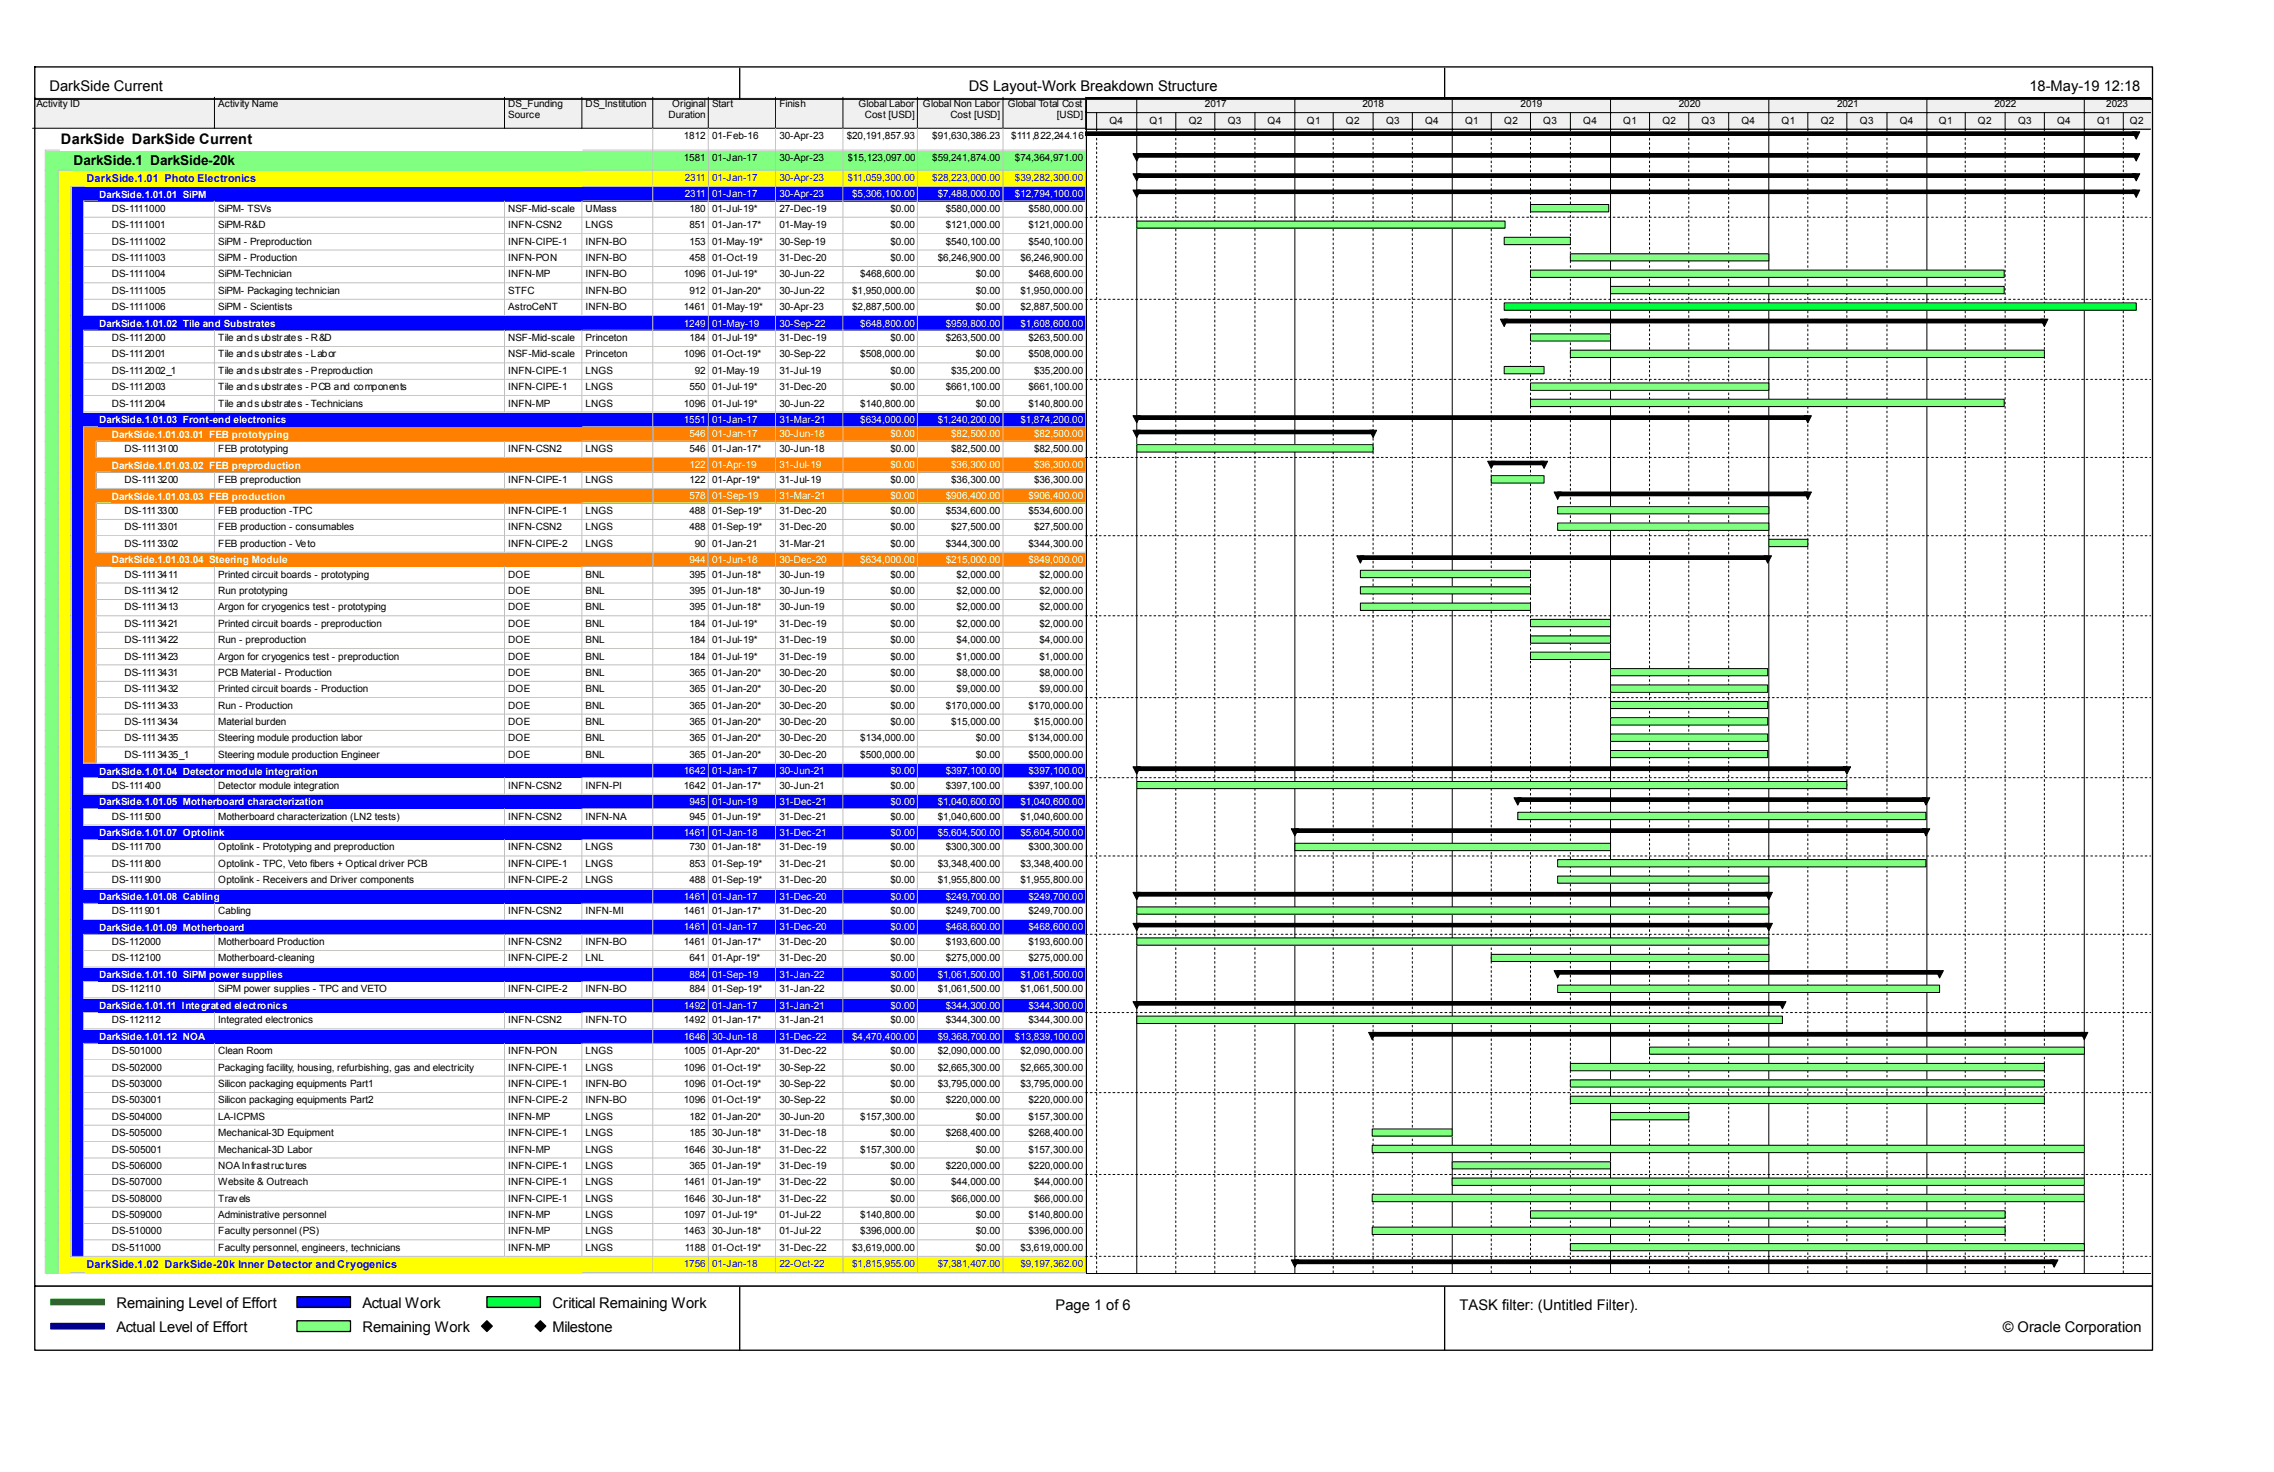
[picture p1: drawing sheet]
<svg xmlns="http://www.w3.org/2000/svg" width="432mm" height="279mm" viewBox="0 0 432 279" stroke-linecap="round" stroke-linejoin="round" font-family="sans-serif">
<defs><g id="words">
<g font-size="2.8">
<text x="9.4" y="17.3">DarkSide Current</text>
<text x="183.9" y="17.3">DS Layout-Work Breakdown Structure</text>
<text x="385.4" y="17.3">18-May-19 12:18</text>
<text x="11.6" y="27.3">DarkSide DarkSide Current</text>
<text x="22.1" y="248.2">Remaining Level of Effort</text>
<text x="68.8" y="248.2">Actual Work</text>
<text x="104.9" y="248.2">Critical Remaining Work</text>
<text x="200.4" y="248.7">Page 1 of 6</text>
<text x="277.2" y="248.7">TASK filter: (Untitled Filter).</text>
<text x="22.1" y="252.8">Actual Level of Effort</text>
<text x="68.8" y="252.8">Remaining Work</text>
<text x="104.9" y="252.8">Milestone</text>
<text x="380.3" y="252.8">© Oracle Corporation</text>
</g>
<text font-size="2.6" x="14" y="31.2">DarkSide.1 DarkSide-20k</text>
<g font-size="2.1" fill="#00f">
<text x="16.4" y="34.5">DarkSide.1.01 Photo Electronics</text>
<text x="16.4" y="240.7">DarkSide.1.02 DarkSide-20k Inner Detector and Cryogenics</text>
</g>
<g font-size="1.9">
<text x="6.9" y="20.4">Activity ID</text>
<text x="41.4" y="20.4">Activity Name</text>
<text x="96.5" y="20.4">DS_Funding</text>
<text x="96.5" y="22.4">Source</text>
<text x="111.2" y="20.4">DS_Institution</text>
<text x="126.9" y="22.4">Duration</text>
<text x="127.6" y="20.4">Original</text>
<text x="135.2" y="20.4">Start</text>
<text x="148" y="20.4">Finish</text>
<text x="163" y="20.4">Global Labor</text>
<text x="164.2" y="22.4">Cost [USD]</text>
<text x="175.3" y="20.4">Global Non Labor</text>
<text x="180.5" y="22.4">Cost [USD]</text>
<text x="191.3" y="20.4">Global Total Cost</text>
<text x="200.7" y="22.4">[USD]</text>
<text x="210.7" y="23.5">Q4</text>
<text x="218.3" y="23.5">Q1</text>
<text x="225.7" y="23.5">Q2</text>
<text x="228.8" y="20.4">2017</text>
<text x="233.1" y="23.5">Q3</text>
<text x="240.7" y="23.5">Q4</text>
<text x="248.2" y="23.5">Q1</text>
<text x="255.6" y="23.5">Q2</text>
<text x="258.7" y="20.4">2018</text>
<text x="263.2" y="23.5">Q3</text>
<text x="270.6" y="23.5">Q4</text>
<text x="278.2" y="23.5">Q1</text>
<text x="285.6" y="23.5">Q2</text>
<text x="288.7" y="20.4">2019</text>
<text x="293" y="23.5">Q3</text>
<text x="300.7" y="23.5">Q4</text>
<text x="308.2" y="23.5">Q1</text>
<text x="315.7" y="23.5">Q2</text>
<text x="318.8" y="20.4">2020</text>
<text x="323.1" y="23.5">Q3</text>
<text x="330.7" y="23.5">Q4</text>
<text x="338.3" y="23.5">Q1</text>
<text x="345.7" y="23.5">Q2</text>
<text x="348.8" y="20.4">2021</text>
<text x="353.1" y="23.5">Q3</text>
<text x="360.7" y="23.5">Q4</text>
<text x="368.2" y="23.5">Q1</text>
<text x="375.6" y="23.5">Q2</text>
<text x="378.7" y="20.4">2022</text>
<text x="383.2" y="23.5">Q3</text>
<text x="390.6" y="23.5">Q4</text>
<text x="398.2" y="23.5">Q1</text>
<text x="399.9" y="20.4">2023</text>
<text x="404.4" y="23.5">Q2</text>
<text x="129.9" y="26.4">1812</text>
<text x="135.2" y="26.4">01-Feb-16</text>
<text x="148" y="26.4">30-Apr-23</text>
<text x="160.8" y="26.4">$20,191,857.93</text>
<text x="177" y="26.4">$91,630,386.23</text>
<text x="192" y="26.4">$111,822,244.16</text>
<text x="129.9" y="30.5">1581</text>
<text x="135.2" y="30.5">01-Jan-17</text>
<text x="148" y="30.5">30-Apr-23</text>
<text x="161" y="30.5">$15,123,097.00</text>
<text x="177" y="30.5">$59,241,874.00</text>
<text x="192.7" y="30.5">$74,364,971.00</text>
<text x="21.3" y="40.2">DS-1111000</text>
<text x="41.4" y="40.2">SiPM- TSVs</text>
<text x="96.5" y="40.2">NSF-Mid-scale</text>
<text x="111.2" y="40.2">UMass</text>
<text x="130.9" y="40.2">180</text>
<text x="135.2" y="40.2">01-Jul-19*</text>
<text x="148" y="40.2">27-Dec-19</text>
<text x="169.1" y="40.2">$0.00</text>
<text x="179.6" y="40.2">$580,000.00</text>
<text x="195.3" y="40.2">$580,000.00</text>
<text x="21.3" y="43.3">DS-1111001</text>
<text x="21.3" y="46.4">DS-1111002</text>
<text x="41.4" y="43.3">SiPM-R&amp;D</text>
<text x="41.4" y="46.4">SiPM - Preproduction</text>
<text x="96.5" y="43.3">INFN-CSN2</text>
<text x="96.5" y="46.4">INFN-CIPE-1</text>
<text x="111.2" y="43.3">LNGS</text>
<text x="111.2" y="46.4">INFN-BO</text>
<text x="130.9" y="43.3">851</text>
<text x="130.9" y="46.4">153</text>
<text x="135.2" y="43.3">01-Jan-17*</text>
<text x="135.2" y="46.4">01-May-19*</text>
<text x="148" y="43.3">01-May-19</text>
<text x="148" y="46.4">30-Sep-19</text>
<text x="169.1" y="43.3">$0.00</text>
<text x="169.1" y="46.4">$0.00</text>
<text x="179.6" y="43.3">$121,000.00</text>
<text x="179.6" y="46.4">$540,100.00</text>
<text x="195.3" y="43.3">$121,000.00</text>
<text x="195.3" y="46.4">$540,100.00</text>
<text x="21.3" y="49.5">DS-1111003</text>
<text x="21.3" y="52.6">DS-1111004</text>
<text x="41.4" y="49.5">SiPM - Production</text>
<text x="41.4" y="52.6">SiPM-Technician</text>
<text x="96.5" y="49.5">INFN-PON</text>
<text x="96.5" y="52.6">INFN-MP</text>
<text x="111.2" y="49.5">INFN-BO</text>
<text x="111.2" y="52.6">INFN-BO</text>
<text x="129.9" y="52.6">1096</text>
<text x="130.9" y="49.5">458</text>
<text x="135.2" y="49.5">01-Oct-19</text>
<text x="135.2" y="52.6">01-Jul-19*</text>
<text x="148" y="49.5">31-Dec-20</text>
<text x="148" y="52.6">30-Jun-22</text>
<text x="163.4" y="52.6">$468,600.00</text>
<text x="169.1" y="49.5">$0.00</text>
<text x="178.1" y="49.5">$6,246,900.00</text>
<text x="185.3" y="52.6">$0.00</text>
<text x="193.8" y="49.5">$6,246,900.00</text>
<text x="195.3" y="52.6">$468,600.00</text>
<text x="21.3" y="55.8">DS-1111005</text>
<text x="21.3" y="58.8">DS-1111006</text>
<text x="41.4" y="55.8">SiPM- Packaging technician</text>
<text x="41.4" y="58.8">SiPM - Scientists</text>
<text x="96.5" y="55.8">STFC</text>
<text x="96.5" y="58.8">AstroCeNT</text>
<text x="111.2" y="55.8">INFN-BO</text>
<text x="111.2" y="58.8">INFN-BO</text>
<text x="129.9" y="58.8">1461</text>
<text x="130.9" y="55.8">912</text>
<text x="135.2" y="55.8">01-Jan-20*</text>
<text x="135.2" y="58.8">01-May-19*</text>
<text x="148" y="55.8">30-Jun-22</text>
<text x="148" y="58.8">30-Apr-23</text>
<text x="161.8" y="55.8">$1,950,000.00</text>
<text x="161.8" y="58.8">$2,887,500.00</text>
<text x="185.3" y="55.8">$0.00</text>
<text x="185.3" y="58.8">$0.00</text>
<text x="193.8" y="55.8">$1,950,000.00</text>
<text x="193.8" y="58.8">$2,887,500.00</text>
<text x="21.3" y="64.7">DS-1112000</text>
<text x="41.4" y="64.7">Tile and substrates - R&amp;D</text>
<text x="96.5" y="64.7">NSF-Mid-scale</text>
<text x="111.2" y="64.7">Princeton</text>
<text x="130.9" y="64.7">184</text>
<text x="135.2" y="64.7">01-Jul-19*</text>
<text x="148" y="64.7">31-Dec-19</text>
<text x="169.1" y="64.7">$0.00</text>
<text x="179.6" y="64.7">$263,500.00</text>
<text x="195.3" y="64.7">$263,500.00</text>
<text x="21.3" y="67.8">DS-1112001</text>
<text x="21.3" y="71">DS-1112002_1</text>
<text x="41.4" y="67.8">Tile and substrates - Labor</text>
<text x="41.4" y="71">Tile and substrates - Preproduction</text>
<text x="96.5" y="67.8">NSF-Mid-scale</text>
<text x="96.5" y="71">INFN-CIPE-1</text>
<text x="111.2" y="67.8">Princeton</text>
<text x="111.2" y="71">LNGS</text>
<text x="129.9" y="67.8">1096</text>
<text x="132" y="71">92</text>
<text x="135.2" y="67.8">01-Oct-19*</text>
<text x="135.2" y="71">01-May-19</text>
<text x="148" y="67.8">30-Sep-22</text>
<text x="148" y="71">31-Jul-19</text>
<text x="163.4" y="67.8">$508,000.00</text>
<text x="169.1" y="71">$0.00</text>
<text x="180.6" y="71">$35,200.00</text>
<text x="185.3" y="67.8">$0.00</text>
<text x="195.3" y="67.8">$508,000.00</text>
<text x="196.3" y="71">$35,200.00</text>
<text x="21.3" y="74">DS-1112003</text>
<text x="21.3" y="77.2">DS-1112004</text>
<text x="41.4" y="74">Tile and substrates - PCB and components</text>
<text x="41.4" y="77.2">Tile and substrates - Technicians</text>
<text x="96.5" y="74">INFN-CIPE-1</text>
<text x="96.5" y="77.2">INFN-MP</text>
<text x="111.2" y="74">LNGS</text>
<text x="111.2" y="77.2">LNGS</text>
<text x="129.9" y="77.2">1096</text>
<text x="130.9" y="74">550</text>
<text x="135.2" y="74">01-Jul-19*</text>
<text x="135.2" y="77.2">01-Jul-19*</text>
<text x="148" y="74">31-Dec-20</text>
<text x="148" y="77.2">30-Jun-22</text>
<text x="163.4" y="77.2">$140,800.00</text>
<text x="169.1" y="74">$0.00</text>
<text x="179.6" y="74">$661,100.00</text>
<text x="185.3" y="77.2">$0.00</text>
<text x="195.3" y="74">$661,100.00</text>
<text x="195.3" y="77.2">$140,800.00</text>
<text x="23.7" y="85.8">DS-1113100</text>
<text x="41.4" y="85.8">FEB prototyping</text>
<text x="96.5" y="85.8">INFN-CSN2</text>
<text x="111.2" y="85.8">LNGS</text>
<text x="130.9" y="85.8">546</text>
<text x="135.2" y="85.8">01-Jan-17*</text>
<text x="148" y="85.8">30-Jun-18</text>
<text x="169.1" y="85.8">$0.00</text>
<text x="180.6" y="85.8">$82,500.00</text>
<text x="196.3" y="85.8">$82,500.00</text>
<text x="23.7" y="91.7">DS-1113200</text>
<text x="41.4" y="91.7">FEB preproduction</text>
<text x="96.5" y="91.7">INFN-CIPE-1</text>
<text x="111.2" y="91.7">LNGS</text>
<text x="130.9" y="91.7">122</text>
<text x="135.2" y="91.7">01-Apr-19*</text>
<text x="148" y="91.7">31-Jul-19</text>
<text x="169.1" y="91.7">$0.00</text>
<text x="180.6" y="91.7">$36,300.00</text>
<text x="196.3" y="91.7">$36,300.00</text>
<text x="23.7" y="97.5">DS-1113300</text>
<text x="23.7" y="100.6">DS-1113301</text>
<text x="41.4" y="97.5">FEB production -TPC</text>
<text x="41.4" y="100.6">FEB production - consumables</text>
<text x="96.5" y="97.5">INFN-CIPE-1</text>
<text x="96.5" y="100.6">INFN-CSN2</text>
<text x="111.2" y="97.5">LNGS</text>
<text x="111.2" y="100.6">LNGS</text>
<text x="130.9" y="97.5">488</text>
<text x="130.9" y="100.6">488</text>
<text x="135.2" y="97.5">01-Sep-19*</text>
<text x="135.2" y="100.6">01-Sep-19*</text>
<text x="148" y="97.5">31-Dec-20</text>
<text x="148" y="100.6">31-Dec-20</text>
<text x="169.1" y="97.5">$0.00</text>
<text x="169.1" y="100.6">$0.00</text>
<text x="179.6" y="97.5">$534,600.00</text>
<text x="180.6" y="100.6">$27,500.00</text>
<text x="195.3" y="97.5">$534,600.00</text>
<text x="196.3" y="100.6">$27,500.00</text>
<text x="23.7" y="103.8">DS-1113302</text>
<text x="41.4" y="103.8">FEB production - Veto</text>
<text x="96.5" y="103.8">INFN-CIPE-2</text>
<text x="111.2" y="103.8">LNGS</text>
<text x="132" y="103.8">90</text>
<text x="135.2" y="103.8">01-Jan-21</text>
<text x="148" y="103.8">31-Mar-21</text>
<text x="169.1" y="103.8">$0.00</text>
<text x="179.6" y="103.8">$344,300.00</text>
<text x="195.3" y="103.8">$344,300.00</text>
<text x="23.7" y="109.6">DS-1113411</text>
<text x="23.7" y="112.7">DS-1113412</text>
<text x="41.4" y="109.6">Printed circuit boards - prototyping</text>
<text x="41.4" y="112.7">Run prototyping</text>
<text x="96.5" y="109.6">DOE</text>
<text x="96.5" y="112.7">DOE</text>
<text x="111.2" y="109.6">BNL</text>
<text x="111.2" y="112.7">BNL</text>
<text x="130.9" y="109.6">395</text>
<text x="130.9" y="112.7">395</text>
<text x="135.2" y="109.6">01-Jun-18*</text>
<text x="135.2" y="112.7">01-Jun-18*</text>
<text x="148" y="109.6">30-Jun-19</text>
<text x="148" y="112.7">30-Jun-19</text>
<text x="169.1" y="109.6">$0.00</text>
<text x="169.1" y="112.7">$0.00</text>
<text x="181.7" y="109.6">$2,000.00</text>
<text x="181.7" y="112.7">$2,000.00</text>
<text x="197.4" y="109.6">$2,000.00</text>
<text x="197.4" y="112.7">$2,000.00</text>
<text x="23.7" y="115.8">DS-1113413</text>
<text x="23.7" y="119">DS-1113421</text>
<text x="41.4" y="119">Printed circuit boards - preproduction</text>
<text x="41.4" y="115.8">Argon for cryogenics test - prototyping</text>
<text x="96.5" y="115.8">DOE</text>
<text x="96.5" y="119">DOE</text>
<text x="111.2" y="115.8">BNL</text>
<text x="111.2" y="119">BNL</text>
<text x="130.9" y="115.8">395</text>
<text x="130.9" y="119">184</text>
<text x="135.2" y="115.8">01-Jun-18*</text>
<text x="135.2" y="119">01-Jul-19*</text>
<text x="148" y="115.8">30-Jun-19</text>
<text x="148" y="119">31-Dec-19</text>
<text x="169.1" y="115.8">$0.00</text>
<text x="169.1" y="119">$0.00</text>
<text x="181.7" y="115.8">$2,000.00</text>
<text x="181.7" y="119">$2,000.00</text>
<text x="197.4" y="115.8">$2,000.00</text>
<text x="197.4" y="119">$2,000.00</text>
<text x="23.7" y="122">DS-1113422</text>
<text x="23.7" y="125.2">DS-1113423</text>
<text x="41.4" y="122">Run - preproduction</text>
<text x="41.4" y="125.2">Argon for cryogenics test - preproduction</text>
<text x="96.5" y="122">DOE</text>
<text x="96.5" y="125.2">DOE</text>
<text x="111.2" y="122">BNL</text>
<text x="111.2" y="125.2">BNL</text>
<text x="130.9" y="122">184</text>
<text x="130.9" y="125.2">184</text>
<text x="135.2" y="122">01-Jul-19*</text>
<text x="135.2" y="125.2">01-Jul-19*</text>
<text x="148" y="122">31-Dec-19</text>
<text x="148" y="125.2">31-Dec-19</text>
<text x="169.1" y="122">$0.00</text>
<text x="169.1" y="125.2">$0.00</text>
<text x="181.7" y="122">$4,000.00</text>
<text x="181.7" y="125.2">$1,000.00</text>
<text x="197.4" y="122">$4,000.00</text>
<text x="197.4" y="125.2">$1,000.00</text>
<text x="23.7" y="128.3">DS-1113431</text>
<text x="23.7" y="131.4">DS-1113432</text>
<text x="41.4" y="128.3">PCB Material - Production</text>
<text x="41.4" y="131.4">Printed circuit boards - Production</text>
<text x="96.5" y="128.3">DOE</text>
<text x="96.5" y="131.4">DOE</text>
<text x="111.2" y="128.3">BNL</text>
<text x="111.2" y="131.4">BNL</text>
<text x="130.9" y="128.3">365</text>
<text x="130.9" y="131.4">365</text>
<text x="135.2" y="128.3">01-Jan-20*</text>
<text x="135.2" y="131.4">01-Jan-20*</text>
<text x="148" y="128.3">30-Dec-20</text>
<text x="148" y="131.4">30-Dec-20</text>
<text x="169.1" y="128.3">$0.00</text>
<text x="169.1" y="131.4">$0.00</text>
<text x="181.7" y="128.3">$8,000.00</text>
<text x="181.7" y="131.4">$9,000.00</text>
<text x="197.4" y="128.3">$8,000.00</text>
<text x="197.4" y="131.4">$9,000.00</text>
<text x="23.7" y="134.5">DS-1113433</text>
<text x="23.7" y="137.6">DS-1113434</text>
<text x="41.4" y="134.5">Run - Production</text>
<text x="41.4" y="137.6">Material burden</text>
<text x="96.5" y="134.5">DOE</text>
<text x="96.5" y="137.6">DOE</text>
<text x="111.2" y="134.5">BNL</text>
<text x="111.2" y="137.6">BNL</text>
<text x="130.9" y="134.5">365</text>
<text x="130.9" y="137.6">365</text>
<text x="135.2" y="134.5">01-Jan-20*</text>
<text x="135.2" y="137.6">01-Jan-20*</text>
<text x="148" y="134.5">30-Dec-20</text>
<text x="148" y="137.6">30-Dec-20</text>
<text x="169.1" y="134.5">$0.00</text>
<text x="169.1" y="137.6">$0.00</text>
<text x="179.6" y="134.5">$170,000.00</text>
<text x="180.6" y="137.6">$15,000.00</text>
<text x="195.3" y="134.5">$170,000.00</text>
<text x="196.3" y="137.6">$15,000.00</text>
<text x="23.7" y="140.7">DS-1113435</text>
<text x="23.7" y="143.8">DS-1113435_1</text>
<text x="41.4" y="140.7">Steering module production labor</text>
<text x="41.4" y="143.8">Steering module production Engineer</text>
<text x="96.5" y="140.7">DOE</text>
<text x="96.5" y="143.8">DOE</text>
<text x="111.2" y="140.7">BNL</text>
<text x="111.2" y="143.8">BNL</text>
<text x="130.9" y="140.7">365</text>
<text x="130.9" y="143.8">365</text>
<text x="135.2" y="140.7">01-Jan-20*</text>
<text x="135.2" y="143.8">01-Jan-20*</text>
<text x="148" y="140.7">30-Dec-20</text>
<text x="148" y="143.8">30-Dec-20</text>
<text x="163.4" y="140.7">$134,000.00</text>
<text x="163.4" y="143.8">$500,000.00</text>
<text x="185.3" y="140.7">$0.00</text>
<text x="185.3" y="143.8">$0.00</text>
<text x="195.3" y="140.7">$134,000.00</text>
<text x="195.3" y="143.8">$500,000.00</text>
<text x="21.3" y="149.7">DS-111400</text>
<text x="41.4" y="149.7">Detector module integration</text>
<text x="96.5" y="149.7">INFN-CSN2</text>
<text x="111.2" y="149.7">INFN-PI</text>
<text x="129.9" y="149.7">1642</text>
<text x="135.2" y="149.7">01-Jan-17*</text>
<text x="148" y="149.7">30-Jun-21</text>
<text x="169.1" y="149.7">$0.00</text>
<text x="179.6" y="149.7">$397,100.00</text>
<text x="195.3" y="149.7">$397,100.00</text>
<text x="21.3" y="155.6">DS-111500</text>
<text x="41.4" y="155.6">Motherboard characterization (LN2 tests)</text>
<text x="96.5" y="155.6">INFN-CSN2</text>
<text x="111.2" y="155.6">INFN-NA</text>
<text x="130.9" y="155.6">945</text>
<text x="135.2" y="155.6">01-Jun-19*</text>
<text x="148" y="155.6">31-Dec-21</text>
<text x="169.1" y="155.6">$0.00</text>
<text x="178.1" y="155.6">$1,040,600.00</text>
<text x="193.8" y="155.6">$1,040,600.00</text>
<text x="21.3" y="161.4">DS-111700</text>
<text x="41.4" y="161.4">Optolink - Prototyping and preproduction</text>
<text x="96.5" y="161.4">INFN-CSN2</text>
<text x="111.2" y="161.4">LNGS</text>
<text x="130.9" y="161.4">730</text>
<text x="135.2" y="161.4">01-Jan-18*</text>
<text x="148" y="161.4">31-Dec-19</text>
<text x="169.1" y="161.4">$0.00</text>
<text x="179.6" y="161.4">$300,300.00</text>
<text x="195.3" y="161.4">$300,300.00</text>
<text x="21.3" y="164.5">DS-111800</text>
<text x="21.3" y="167.6">DS-111900</text>
<text x="41.4" y="164.5">Optolink - TPC, Veto fibers + Optical driver PCB</text>
<text x="41.4" y="167.6">Optolink - Receivers and Driver components</text>
<text x="96.5" y="164.5">INFN-CIPE-1</text>
<text x="96.5" y="167.6">INFN-CIPE-2</text>
<text x="111.2" y="164.5">LNGS</text>
<text x="111.2" y="167.6">LNGS</text>
<text x="130.9" y="164.5">853</text>
<text x="130.9" y="167.6">488</text>
<text x="135.2" y="164.5">01-Sep-19*</text>
<text x="135.2" y="167.6">01-Sep-19*</text>
<text x="148" y="164.5">31-Dec-21</text>
<text x="148" y="167.6">31-Dec-20</text>
<text x="169.1" y="164.5">$0.00</text>
<text x="169.1" y="167.6">$0.00</text>
<text x="178.1" y="164.5">$3,348,400.00</text>
<text x="178.1" y="167.6">$1,955,800.00</text>
<text x="193.8" y="164.5">$3,348,400.00</text>
<text x="193.8" y="167.6">$1,955,800.00</text>
<text x="21.3" y="173.5">DS-111901</text>
<text x="41.4" y="173.5">Cabling</text>
<text x="96.5" y="173.5">INFN-CSN2</text>
<text x="111.2" y="173.5">INFN-MI</text>
<text x="129.9" y="173.5">1461</text>
<text x="135.2" y="173.5">01-Jan-17*</text>
<text x="148" y="173.5">31-Dec-20</text>
<text x="169.1" y="173.5">$0.00</text>
<text x="179.6" y="173.5">$249,700.00</text>
<text x="195.3" y="173.5">$249,700.00</text>
<text x="21.3" y="179.4">DS-112000</text>
<text x="41.4" y="179.4">Motherboard Production</text>
<text x="96.5" y="179.4">INFN-CSN2</text>
<text x="111.2" y="179.4">INFN-BO</text>
<text x="129.9" y="179.4">1461</text>
<text x="135.2" y="179.4">01-Jan-17*</text>
<text x="148" y="179.4">31-Dec-20</text>
<text x="169.1" y="179.4">$0.00</text>
<text x="179.6" y="179.4">$193,600.00</text>
<text x="195.3" y="179.4">$193,600.00</text>
<text x="21.3" y="182.5">DS-112100</text>
<text x="41.4" y="182.5">Motherboard-cleaning</text>
<text x="96.5" y="182.5">INFN-CIPE-2</text>
<text x="111.2" y="182.5">LNL</text>
<text x="130.9" y="182.5">641</text>
<text x="135.2" y="182.5">01-Apr-19*</text>
<text x="148" y="182.5">31-Dec-20</text>
<text x="169.1" y="182.5">$0.00</text>
<text x="179.6" y="182.5">$275,000.00</text>
<text x="195.3" y="182.5">$275,000.00</text>
<text x="21.3" y="188.4">DS-112110</text>
<text x="41.4" y="188.4">SiPM power supplies - TPC and VETO</text>
<text x="96.5" y="188.4">INFN-CIPE-2</text>
<text x="111.2" y="188.4">INFN-BO</text>
<text x="130.9" y="188.4">884</text>
<text x="135.2" y="188.4">01-Sep-19*</text>
<text x="148" y="188.4">31-Jan-22</text>
<text x="169.1" y="188.4">$0.00</text>
<text x="178.1" y="188.4">$1,061,500.00</text>
<text x="193.8" y="188.4">$1,061,500.00</text>
<text x="21.3" y="194.2">DS-112112</text>
<text x="41.4" y="194.2">Integrated electronics</text>
<text x="96.5" y="194.2">INFN-CSN2</text>
<text x="111.2" y="194.2">INFN-TO</text>
<text x="129.9" y="194.2">1492</text>
<text x="135.2" y="194.2">01-Jan-17*</text>
<text x="148" y="194.2">31-Jan-21</text>
<text x="169.1" y="194.2">$0.00</text>
<text x="179.6" y="194.2">$344,300.00</text>
<text x="195.3" y="194.2">$344,300.00</text>
<text x="21.3" y="200.1">DS-501000</text>
<text x="21.3" y="203.2">DS-502000</text>
<text x="41.4" y="200.1">Clean Room</text>
<text x="41.4" y="203.2">Packaging facility, housing, refurbishing, gas and electricity</text>
<text x="96.5" y="200.1">INFN-PON</text>
<text x="96.5" y="203.2">INFN-CIPE-1</text>
<text x="111.2" y="200.1">LNGS</text>
<text x="111.2" y="203.2">LNGS</text>
<text x="129.9" y="200.1">1005</text>
<text x="129.9" y="203.2">1096</text>
<text x="135.2" y="200.1">01-Apr-20*</text>
<text x="135.2" y="203.2">01-Oct-19*</text>
<text x="148" y="200.1">31-Dec-22</text>
<text x="148" y="203.2">30-Sep-22</text>
<text x="169.1" y="200.1">$0.00</text>
<text x="169.1" y="203.2">$0.00</text>
<text x="178.1" y="200.1">$2,090,000.00</text>
<text x="178.1" y="203.2">$2,665,300.00</text>
<text x="193.8" y="200.1">$2,090,000.00</text>
<text x="193.8" y="203.2">$2,665,300.00</text>
<text x="21.3" y="206.3">DS-503000</text>
<text x="21.3" y="209.4">DS-503001</text>
<text x="41.4" y="206.3">Silicon packaging equipments Part1</text>
<text x="41.4" y="209.4">Silicon packaging equipments Part2</text>
<text x="96.5" y="206.3">INFN-CIPE-1</text>
<text x="96.5" y="209.4">INFN-CIPE-2</text>
<text x="111.2" y="206.3">INFN-BO</text>
<text x="111.2" y="209.4">INFN-BO</text>
<text x="129.9" y="206.3">1096</text>
<text x="129.9" y="209.4">1096</text>
<text x="135.2" y="206.3">01-Oct-19*</text>
<text x="135.2" y="209.4">01-Oct-19*</text>
<text x="148" y="206.3">30-Sep-22</text>
<text x="148" y="209.4">30-Sep-22</text>
<text x="169.1" y="206.3">$0.00</text>
<text x="169.1" y="209.4">$0.00</text>
<text x="178.1" y="206.3">$3,795,000.00</text>
<text x="179.6" y="209.4">$220,000.00</text>
<text x="193.8" y="206.3">$3,795,000.00</text>
<text x="195.3" y="209.4">$220,000.00</text>
<text x="21.3" y="212.6">DS-504000</text>
<text x="21.3" y="215.6">DS-505000</text>
<text x="41.4" y="212.6">LA-ICPMS</text>
<text x="41.4" y="215.6">Mechanical-3D Equipment</text>
<text x="96.5" y="212.6">INFN-MP</text>
<text x="96.5" y="215.6">INFN-CIPE-1</text>
<text x="111.2" y="212.6">LNGS</text>
<text x="111.2" y="215.6">LNGS</text>
<text x="130.9" y="212.6">182</text>
<text x="130.9" y="215.6">185</text>
<text x="135.2" y="212.6">01-Jan-20*</text>
<text x="135.2" y="215.6">30-Jun-18*</text>
<text x="148" y="212.6">30-Jun-20</text>
<text x="148" y="215.6">31-Dec-18</text>
<text x="163.4" y="212.6">$157,300.00</text>
<text x="169.1" y="215.6">$0.00</text>
<text x="179.6" y="215.6">$268,400.00</text>
<text x="185.3" y="212.6">$0.00</text>
<text x="195.3" y="212.6">$157,300.00</text>
<text x="195.3" y="215.6">$268,400.00</text>
<text x="21.3" y="218.8">DS-505001</text>
<text x="21.3" y="221.9">DS-506000</text>
<text x="41.4" y="218.8">Mechanical-3D Labor</text>
<text x="41.4" y="221.9">NOA Infrastructures</text>
<text x="96.5" y="218.8">INFN-MP</text>
<text x="96.5" y="221.9">INFN-CIPE-1</text>
<text x="111.2" y="218.8">LNGS</text>
<text x="111.2" y="221.9">LNGS</text>
<text x="129.9" y="218.8">1646</text>
<text x="130.9" y="221.9">365</text>
<text x="135.2" y="218.8">30-Jun-18*</text>
<text x="135.2" y="221.9">01-Jan-19*</text>
<text x="148" y="218.8">31-Dec-22</text>
<text x="148" y="221.9">31-Dec-19</text>
<text x="163.4" y="218.8">$157,300.00</text>
<text x="169.1" y="221.9">$0.00</text>
<text x="179.6" y="221.9">$220,000.00</text>
<text x="185.3" y="218.8">$0.00</text>
<text x="195.3" y="218.8">$157,300.00</text>
<text x="195.3" y="221.9">$220,000.00</text>
<text x="21.3" y="225">DS-507000</text>
<text x="41.4" y="225">Website &amp; Outreach</text>
<text x="96.5" y="225">INFN-CIPE-1</text>
<text x="111.2" y="225">LNGS</text>
<text x="129.9" y="225">1461</text>
<text x="135.2" y="225">01-Jan-19*</text>
<text x="148" y="225">31-Dec-22</text>
<text x="169.1" y="225">$0.00</text>
<text x="180.6" y="225">$44,000.00</text>
<text x="196.3" y="225">$44,000.00</text>
<text x="21.3" y="228.1">DS-508000</text>
<text x="21.3" y="231.2">DS-509000</text>
<text x="41.4" y="228.1">Travels</text>
<text x="41.4" y="231.2">Administrative personnel</text>
<text x="96.5" y="228.1">INFN-CIPE-1</text>
<text x="96.5" y="231.2">INFN-MP</text>
<text x="111.2" y="228.1">LNGS</text>
<text x="111.2" y="231.2">LNGS</text>
<text x="129.9" y="228.1">1646</text>
<text x="129.9" y="231.2">1097</text>
<text x="135.2" y="228.1">30-Jun-18*</text>
<text x="135.2" y="231.2">01-Jul-19*</text>
<text x="148" y="228.1">31-Dec-22</text>
<text x="148" y="231.2">01-Jul-22</text>
<text x="163.4" y="231.2">$140,800.00</text>
<text x="169.1" y="228.1">$0.00</text>
<text x="180.6" y="228.1">$66,000.00</text>
<text x="185.3" y="231.2">$0.00</text>
<text x="195.3" y="231.2">$140,800.00</text>
<text x="196.3" y="228.1">$66,000.00</text>
<text x="21.3" y="234.3">DS-510000</text>
<text x="21.3" y="237.4">DS-511000</text>
<text x="41.4" y="234.3">Faculty personnel (PS)</text>
<text x="41.4" y="237.4">Faculty personnel, engineers, technicians</text>
<text x="96.5" y="234.3">INFN-MP</text>
<text x="96.5" y="237.4">INFN-MP</text>
<text x="111.2" y="234.3">LNGS</text>
<text x="111.2" y="237.4">LNGS</text>
<text x="129.9" y="234.3">1463</text>
<text x="130" y="237.4">1188</text>
<text x="135.2" y="234.3">30-Jun-18*</text>
<text x="135.2" y="237.4">01-Oct-19*</text>
<text x="148" y="234.3">01-Jul-22</text>
<text x="148" y="237.4">31-Dec-22</text>
<text x="161.8" y="237.4">$3,619,000.00</text>
<text x="163.4" y="234.3">$396,000.00</text>
<text x="185.3" y="234.3">$0.00</text>
<text x="185.3" y="237.4">$0.00</text>
<text x="193.8" y="237.4">$3,619,000.00</text>
<text x="195.3" y="234.3">$396,000.00</text>
</g>
<g font-size="1.9" fill="#00f">
<text x="130" y="34.3">2311</text>
<text x="135.2" y="34.3">01-Jan-17</text>
<text x="148" y="34.3">30-Apr-23</text>
<text x="161" y="34.3">$11,059,300.00</text>
<text x="177" y="34.3">$28,223,000.00</text>
<text x="192.7" y="34.3">$39,282,300.00</text>
<text x="129.9" y="240.5">1756</text>
<text x="135.2" y="240.5">01-Jan-18</text>
<text x="148" y="240.5">22-Oct-22</text>
<text x="161.8" y="240.5">$1,815,955.00</text>
<text x="178.1" y="240.5">$7,381,407.00</text>
<text x="193.8" y="240.5">$9,197,362.00</text>
</g>
<g font-size="1.9" fill="#fff">
<text x="18.8" y="37.5">DarkSide.1.01.01 SiPM</text>
<text x="130" y="37.4">2311</text>
<text x="135.2" y="37.4">01-Jan-17</text>
<text x="148" y="37.4">30-Apr-23</text>
<text x="161.8" y="37.4">$5,306,100.00</text>
<text x="178.1" y="37.4">$7,488,000.00</text>
<text x="192.7" y="37.4">$12,794,100.00</text>
<text x="18.8" y="62.1">DarkSide.1.01.02 Tile and Substrates</text>
<text x="129.9" y="62">1249</text>
<text x="135.2" y="62">01-May-19</text>
<text x="148" y="62">30-Sep-22</text>
<text x="163.4" y="62">$648,800.00</text>
<text x="179.6" y="62">$959,800.00</text>
<text x="193.8" y="62">$1,608,600.00</text>
<text x="18.8" y="80.3">DarkSide.1.01.03 Front-end electronics</text>
<text x="21.3" y="83.1">DarkSide.1.01.03.01 FEB prototyping</text>
<text x="129.9" y="80.3">1551</text>
<text x="130.9" y="83">546</text>
<text x="135.2" y="80.3">01-Jan-17</text>
<text x="135.2" y="83">01-Jan-17</text>
<text x="148" y="80.3">31-Mar-21</text>
<text x="148" y="83">30-Jun-18</text>
<text x="163.4" y="80.3">$634,000.00</text>
<text x="169.1" y="83">$0.00</text>
<text x="178.1" y="80.3">$1,240,200.00</text>
<text x="180.6" y="83">$82,500.00</text>
<text x="193.8" y="80.3">$1,874,200.00</text>
<text x="196.3" y="83">$82,500.00</text>
<text x="21.3" y="89">DarkSide.1.01.03.02 FEB preproduction</text>
<text x="130.9" y="88.9">122</text>
<text x="135.2" y="88.9">01-Apr-19</text>
<text x="148" y="88.9">31-Jul-19</text>
<text x="169.1" y="88.9">$0.00</text>
<text x="180.6" y="88.9">$36,300.00</text>
<text x="196.3" y="88.9">$36,300.00</text>
<text x="21.3" y="94.9">DarkSide.1.01.03.03 FEB production</text>
<text x="130.9" y="94.8">578</text>
<text x="135.2" y="94.8">01-Sep-19</text>
<text x="148" y="94.8">31-Mar-21</text>
<text x="169.1" y="94.8">$0.00</text>
<text x="179.6" y="94.8">$906,400.00</text>
<text x="195.3" y="94.8">$906,400.00</text>
<text x="21.3" y="106.9">DarkSide.1.01.03.04 Steering Module</text>
<text x="130.9" y="106.8">944</text>
<text x="135.2" y="106.8">01-Jun-18</text>
<text x="148" y="106.8">30-Dec-20</text>
<text x="163.4" y="106.8">$634,000.00</text>
<text x="179.6" y="106.8">$215,000.00</text>
<text x="195.3" y="106.8">$849,000.00</text>
<text x="18.8" y="147">DarkSide.1.01.04 Detector module integration</text>
<text x="129.9" y="146.9">1642</text>
<text x="135.2" y="146.9">01-Jan-17</text>
<text x="148" y="146.9">30-Jun-21</text>
<text x="169.1" y="146.9">$0.00</text>
<text x="179.6" y="146.9">$397,100.00</text>
<text x="195.3" y="146.9">$397,100.00</text>
<text x="18.8" y="152.9">DarkSide.1.01.05 Motherboard characterization</text>
<text x="130.9" y="152.8">945</text>
<text x="135.2" y="152.8">01-Jun-19</text>
<text x="148" y="152.8">31-Dec-21</text>
<text x="169.1" y="152.8">$0.00</text>
<text x="178.1" y="152.8">$1,040,600.00</text>
<text x="193.8" y="152.8">$1,040,600.00</text>
<text x="18.8" y="158.7">DarkSide.1.01.07 Optolink</text>
<text x="129.9" y="158.7">1461</text>
<text x="135.2" y="158.7">01-Jan-18</text>
<text x="148" y="158.7">31-Dec-21</text>
<text x="169.1" y="158.7">$0.00</text>
<text x="178.1" y="158.7">$5,604,500.00</text>
<text x="193.8" y="158.7">$5,604,500.00</text>
<text x="18.8" y="170.9">DarkSide.1.01.08 Cabling</text>
<text x="129.9" y="170.8">1461</text>
<text x="135.2" y="170.8">01-Jan-17</text>
<text x="148" y="170.8">31-Dec-20</text>
<text x="169.1" y="170.8">$0.00</text>
<text x="179.6" y="170.8">$249,700.00</text>
<text x="195.3" y="170.8">$249,700.00</text>
<text x="18.8" y="176.7">DarkSide.1.01.09 Motherboard</text>
<text x="129.9" y="176.6">1461</text>
<text x="135.2" y="176.6">01-Jan-17</text>
<text x="148" y="176.6">31-Dec-20</text>
<text x="169.1" y="176.6">$0.00</text>
<text x="179.6" y="176.6">$468,600.00</text>
<text x="195.3" y="176.6">$468,600.00</text>
<text x="18.8" y="185.7">DarkSide.1.01.10 SiPM power supplies</text>
<text x="130.9" y="185.6">884</text>
<text x="135.2" y="185.6">01-Sep-19</text>
<text x="148" y="185.6">31-Jan-22</text>
<text x="169.1" y="185.6">$0.00</text>
<text x="178.1" y="185.6">$1,061,500.00</text>
<text x="193.8" y="185.6">$1,061,500.00</text>
<text x="18.8" y="191.6">DarkSide.1.01.11 Integrated electronics</text>
<text x="129.9" y="191.5">1492</text>
<text x="135.2" y="191.5">01-Jan-17</text>
<text x="148" y="191.5">31-Jan-21</text>
<text x="169.1" y="191.5">$0.00</text>
<text x="179.6" y="191.5">$344,300.00</text>
<text x="195.3" y="191.5">$344,300.00</text>
<text x="18.8" y="197.4">DarkSide.1.01.12 NOA</text>
<text x="129.9" y="197.4">1646</text>
<text x="135.2" y="197.4">30-Jun-18</text>
<text x="148" y="197.4">31-Dec-22</text>
<text x="161.8" y="197.4">$4,470,400.00</text>
<text x="178.1" y="197.4">$9,368,700.00</text>
<text x="192.7" y="197.4">$13,839,100.00</text>
</g>
</g></defs>
<path d="M6.4 18.5h34.5v6h-34.5z" fill="#f0f0f0"/>
<path d="M40.7 18.5v5.8h-34.5" fill="none" stroke="#000" stroke-width=".19"/>
<path d="M40.9 18.5h55.1v6h-55.1z" fill="#f0f0f0"/>
<path d="M95.8 18.5v5.8h-55.1" fill="none" stroke="#000" stroke-width=".19"/>
<path d="M96 18.5h14.7v6h-14.7z" fill="#f0f0f0"/>
<path d="M110.5 18.5v5.8h-14.7" fill="none" stroke="#000" stroke-width=".19"/>
<path d="M110.7 18.5h13.5v6h-13.5z" fill="#f0f0f0"/>
<path d="M124 18.5v5.8h-13.5" fill="none" stroke="#000" stroke-width=".19"/>
<path d="M124.2 18.5h10.5v6h-10.5z" fill="#f0f0f0"/>
<path d="M134.5 18.5v5.8h-10.5" fill="none" stroke="#000" stroke-width=".19"/>
<path d="M134.7 18.5h12.8v6h-12.8z" fill="#f0f0f0"/>
<path d="M147.3 18.5v5.8h-12.8" fill="none" stroke="#000" stroke-width=".19"/>
<path d="M147.5 18.5h12.7v6h-12.7z" fill="#f0f0f0"/>
<path d="M160.1 18.5v5.8h-12.8" fill="none" stroke="#000" stroke-width=".19"/>
<path d="M160.2 18.5h14.2v6h-14.2z" fill="#f0f0f0"/>
<path d="M174.2 18.5v5.8h-14.1" fill="none" stroke="#000" stroke-width=".19"/>
<path d="M174.4 18.5h16.2v6h-16.2z" fill="#f0f0f0"/>
<path d="M190.5 18.5v5.8h-16.3" fill="none" stroke="#000" stroke-width=".19"/>
<path d="M190.6 18.5h15.8v6h-15.8z" fill="#f0f0f0"/>
<path d="M206.2 18.5v5.8h-15.7" fill="none" stroke="#000" stroke-width=".19"/>
<path d="M6.4 24.5h34.5v4.2h-34.5z" fill="#fff"/>
<path d="M8.6 28.5h32.3" fill="none" stroke="#c0c0c0" stroke-width=".19"/>
<path d="M40.9 24.5h55.1v4.2h-55.1z" fill="#fff"/>
<path d="M40.9 28.5h54.9" fill="none" stroke="#c0c0c0" stroke-width=".19"/>
<path d="M96 24.5h14.7v4.2h-14.7z" fill="#fff"/>
<path d="M96 28.5h14.5" fill="none" stroke="#c0c0c0" stroke-width=".19"/>
<g fill="#fff">
<path d="M110.7 24.5h13.5v4.2h-13.5z"/>
<path d="M11.4 24.7h112.3v3.8h-112.3z"/>
</g>
<path d="M124 24.3v4.2h-13.3" fill="none" stroke="#c0c0c0" stroke-width=".19"/>
<g fill="#fff">
<path d="M124.2 24.5h10.5v4.2h-10.5z"/>
<path d="M124.5 24.7h9.7v3.8h-9.7z"/>
</g>
<path d="M134.5 24.3v4.2h-10.4" fill="none" stroke="#c0c0c0" stroke-width=".19"/>
<g fill="#fff">
<path d="M134.7 24.5h12.8v4.2h-12.8z"/>
<path d="M135 24.7h11.9v3.8h-11.9z"/>
</g>
<path d="M147.3 24.3v4.2h-12.6" fill="none" stroke="#c0c0c0" stroke-width=".19"/>
<g fill="#fff">
<path d="M147.5 24.5h12.7v4.2h-12.7z"/>
<path d="M147.8 24.7h11.9v3.8h-11.9z"/>
</g>
<path d="M160.1 24.3v4.2h-12.7" fill="none" stroke="#c0c0c0" stroke-width=".19"/>
<g fill="#fff">
<path d="M160.2 24.5h14.2v4.2h-14.2z"/>
<path d="M160.6 24.7h13.3v3.8h-13.3z"/>
</g>
<path d="M174.2 24.3v4.2h-14" fill="none" stroke="#c0c0c0" stroke-width=".19"/>
<g fill="#fff">
<path d="M174.4 24.5h16.2v4.2h-16.2z"/>
<path d="M174.8 24.7h15.3v3.8h-15.3z"/>
</g>
<path d="M190.5 24.3v4.2h-16.1" fill="none" stroke="#c0c0c0" stroke-width=".19"/>
<g fill="#fff">
<path d="M190.6 24.5h15.8v4.2h-15.8z"/>
<path d="M191 24.7h14.8v3.8h-14.8z"/>
</g>
<path d="M206.2 24.3v4.2h-15.6" fill="none" stroke="#c0c0c0" stroke-width=".19"/>
<path d="M6.4 28.7h2.4v3.8h-2.4z" fill="#fff"/>
<path d="M8.6 28.5v3.9" fill="none" stroke="#c0c0c0" stroke-width=".19"/>
<path d="M8.8 28.7h32.1v3.8h-32.1z" fill="#80ff80"/>
<path d="M11 32.3h29.9" fill="none" stroke="#c0c0c0" stroke-width=".19"/>
<path d="M40.9 28.7h55.1v3.8h-55.1z" fill="#80ff80"/>
<path d="M40.9 32.3h54.9" fill="none" stroke="#c0c0c0" stroke-width=".19"/>
<path d="M96 28.7h14.7v3.8h-14.7z" fill="#80ff80"/>
<path d="M96 32.3h14.5" fill="none" stroke="#c0c0c0" stroke-width=".19"/>
<g fill="#80ff80">
<path d="M110.7 28.7h13.5v3.8h-13.5z"/>
<path d="M13.8 28.8h109.9v3.5h-109.9z"/>
</g>
<path d="M124 28.5v3.8h-13.3" fill="none" stroke="#c0c0c0" stroke-width=".19"/>
<g fill="#80ff80">
<path d="M124.2 28.7h10.5v3.8h-10.5z"/>
<path d="M124.5 28.8h9.7v3.5h-9.7z"/>
</g>
<path d="M134.5 28.5v3.8h-10.4" fill="none" stroke="#c0c0c0" stroke-width=".19"/>
<g fill="#80ff80">
<path d="M134.7 28.7h12.8v3.8h-12.8z"/>
<path d="M135 28.8h11.9v3.5h-11.9z"/>
</g>
<path d="M147.3 28.5v3.8h-12.6" fill="none" stroke="#c0c0c0" stroke-width=".19"/>
<g fill="#80ff80">
<path d="M147.5 28.7h12.7v3.8h-12.7z"/>
<path d="M147.8 28.8h11.9v3.5h-11.9z"/>
</g>
<path d="M160.1 28.5v3.8h-12.7" fill="none" stroke="#c0c0c0" stroke-width=".19"/>
<g fill="#80ff80">
<path d="M160.2 28.7h14.2v3.8h-14.2z"/>
<path d="M160.6 28.8h13.3v3.5h-13.3z"/>
</g>
<path d="M174.2 28.5v3.8h-14" fill="none" stroke="#c0c0c0" stroke-width=".19"/>
<g fill="#80ff80">
<path d="M174.4 28.7h16.2v3.8h-16.2z"/>
<path d="M174.8 28.8h15.3v3.5h-15.3z"/>
</g>
<path d="M190.5 28.5v3.8h-16.1" fill="none" stroke="#c0c0c0" stroke-width=".19"/>
<g fill="#80ff80">
<path d="M190.6 28.7h15.8v3.8h-15.8z"/>
<path d="M191 28.8h14.8v3.5h-14.8z"/>
</g>
<path d="M206.2 28.5v3.8h-15.6" fill="none" stroke="#c0c0c0" stroke-width=".19"/>
<path d="M6.4 32.5h2.4v3.1h-2.4z" fill="#fff"/>
<path d="M8.6 32.3v3.3" fill="none" stroke="#c0c0c0" stroke-width=".19"/>
<path d="M8.8 32.5h2.4v3.1h-2.4z" fill="#80ff80"/>
<path d="M11 32.3v3.3" fill="none" stroke="#c0c0c0" stroke-width=".19"/>
<path d="M11.2 32.5h29.7v3.1h-29.7z" fill="#ff0"/>
<path d="M13.5 35.4h27.4" fill="none" stroke="#c0c0c0" stroke-width=".19"/>
<path d="M40.9 32.5h55.1v3.1h-55.1z" fill="#ff0"/>
<path d="M40.9 35.4h54.9" fill="none" stroke="#c0c0c0" stroke-width=".19"/>
<path d="M96 32.5h14.7v3.1h-14.7z" fill="#ff0"/>
<path d="M96 35.4h14.5" fill="none" stroke="#c0c0c0" stroke-width=".19"/>
<g fill="#ff0">
<path d="M110.7 32.5h13.5v3.1h-13.5z"/>
<path d="M16.2 32.6h107.5v2.8h-107.5z"/>
</g>
<path d="M124 32.3v3.1h-13.3" fill="none" stroke="#c0c0c0" stroke-width=".19"/>
<g fill="#ff0">
<path d="M124.2 32.5h10.5v3.1h-10.5z"/>
<path d="M124.5 32.6h9.7v2.8h-9.7z"/>
</g>
<path d="M134.5 32.3v3.1h-10.4" fill="none" stroke="#c0c0c0" stroke-width=".19"/>
<g fill="#ff0">
<path d="M134.7 32.5h12.8v3.1h-12.8z"/>
<path d="M135 32.6h11.9v2.8h-11.9z"/>
</g>
<path d="M147.3 32.3v3.1h-12.6" fill="none" stroke="#c0c0c0" stroke-width=".19"/>
<g fill="#ff0">
<path d="M147.5 32.5h12.7v3.1h-12.7z"/>
<path d="M147.8 32.6h11.9v2.8h-11.9z"/>
</g>
<path d="M160.1 32.3v3.1h-12.7" fill="none" stroke="#c0c0c0" stroke-width=".19"/>
<g fill="#ff0">
<path d="M160.2 32.5h14.2v3.1h-14.2z"/>
<path d="M160.6 32.6h13.3v2.8h-13.3z"/>
</g>
<path d="M174.2 32.3v3.1h-14" fill="none" stroke="#c0c0c0" stroke-width=".19"/>
<g fill="#ff0">
<path d="M174.4 32.5h16.2v3.1h-16.2z"/>
<path d="M174.8 32.6h15.3v2.8h-15.3z"/>
</g>
<path d="M190.5 32.3v3.1h-16.1" fill="none" stroke="#c0c0c0" stroke-width=".19"/>
<g fill="#ff0">
<path d="M190.6 32.5h15.8v3.1h-15.8z"/>
<path d="M191 32.6h14.8v2.8h-14.8z"/>
</g>
<path d="M206.2 32.3v3.1h-15.6" fill="none" stroke="#c0c0c0" stroke-width=".19"/>
<path d="M6.4 35.6h2.4v2.8h-2.4z" fill="#fff"/>
<path d="M8.6 35.4v2.9" fill="none" stroke="#c0c0c0" stroke-width=".19"/>
<path d="M8.8 35.6h2.4v2.8h-2.4z" fill="#80ff80"/>
<path d="M11 35.4v2.9" fill="none" stroke="#c0c0c0" stroke-width=".19"/>
<path d="M11.2 35.6h2.4v2.8h-2.4z" fill="#ff0"/>
<path d="M13.5 35.4v2.9" fill="none" stroke="#c0c0c0" stroke-width=".19"/>
<path d="M13.6 35.6h27.3v2.8h-27.3z" fill="#00f"/>
<path d="M15.9 38.1h25" fill="none" stroke="#c0c0c0" stroke-width=".19"/>
<path d="M40.9 35.6h55.1v2.8h-55.1z" fill="#00f"/>
<path d="M40.9 38.1h54.9" fill="none" stroke="#c0c0c0" stroke-width=".19"/>
<path d="M96 35.6h14.7v2.8h-14.7z" fill="#00f"/>
<path d="M96 38.1h14.5" fill="none" stroke="#c0c0c0" stroke-width=".19"/>
<g fill="#00f">
<path d="M110.7 35.6h13.5v2.8h-13.5z"/>
<path d="M18.7 35.7h105v2.4h-105z"/>
</g>
<path d="M124 35.4v2.7h-13.3" fill="none" stroke="#c0c0c0" stroke-width=".19"/>
<g fill="#00f">
<path d="M124.2 35.6h10.5v2.8h-10.5z"/>
<path d="M124.5 35.7h9.7v2.4h-9.7z"/>
</g>
<path d="M134.5 35.4v2.7h-10.4" fill="none" stroke="#c0c0c0" stroke-width=".19"/>
<g fill="#00f">
<path d="M134.7 35.6h12.8v2.8h-12.8z"/>
<path d="M135 35.7h11.9v2.4h-11.9z"/>
</g>
<path d="M147.3 35.4v2.7h-12.6" fill="none" stroke="#c0c0c0" stroke-width=".19"/>
<g fill="#00f">
<path d="M147.5 35.6h12.7v2.8h-12.7z"/>
<path d="M147.8 35.7h11.9v2.4h-11.9z"/>
</g>
<path d="M160.1 35.4v2.7h-12.7" fill="none" stroke="#c0c0c0" stroke-width=".19"/>
<g fill="#00f">
<path d="M160.2 35.6h14.2v2.8h-14.2z"/>
<path d="M160.6 35.7h13.3v2.4h-13.3z"/>
</g>
<path d="M174.2 35.4v2.7h-14" fill="none" stroke="#c0c0c0" stroke-width=".19"/>
<g fill="#00f">
<path d="M174.4 35.6h16.2v2.8h-16.2z"/>
<path d="M174.8 35.7h15.3v2.4h-15.3z"/>
</g>
<path d="M190.5 35.4v2.7h-16.1" fill="none" stroke="#c0c0c0" stroke-width=".19"/>
<g fill="#00f">
<path d="M190.6 35.6h15.8v2.8h-15.8z"/>
<path d="M191 35.7h14.8v2.4h-14.8z"/>
</g>
<path d="M206.2 35.4v2.7h-15.6" fill="none" stroke="#c0c0c0" stroke-width=".19"/>
<path d="M6.4 38.4h2.4v3h-2.4z" fill="#fff"/>
<path d="M8.6 38.1v3.3" fill="none" stroke="#c0c0c0" stroke-width=".19"/>
<path d="M8.8 38.4h2.4v3h-2.4z" fill="#80ff80"/>
<path d="M11 38.1v3.3" fill="none" stroke="#c0c0c0" stroke-width=".19"/>
<path d="M11.2 38.4h2.4v3h-2.4z" fill="#ff0"/>
<path d="M13.5 38.1v3.3" fill="none" stroke="#c0c0c0" stroke-width=".19"/>
<path d="M13.6 38.4h2.4v3h-2.4z" fill="#00f"/>
<path d="M15.9 38.1v3.3" fill="none" stroke="#c0c0c0" stroke-width=".19"/>
<path d="M16 38.4h24.9v3h-24.9z" fill="#fff"/>
<path d="M40.7 38.1v3.3M15.9 41.2h25" fill="none" stroke="#c0c0c0" stroke-width=".19"/>
<g fill="#fff">
<path d="M40.9 38.4h55.1v3h-55.1z"/>
<path d="M41.3 38.5h54.2v2.8h-54.2z"/>
</g>
<path d="M95.8 38.1v3.1h-54.9" fill="none" stroke="#c0c0c0" stroke-width=".19"/>
<g fill="#fff">
<path d="M96 38.4h14.7v3h-14.7z"/>
<path d="M96.4 38.5h13.8v2.8h-13.8z"/>
</g>
<path d="M110.5 38.1v3.1h-14.5" fill="none" stroke="#c0c0c0" stroke-width=".19"/>
<g fill="#fff">
<path d="M110.7 38.4h13.5v3h-13.5z"/>
<path d="M111 38.5h12.7v2.8h-12.7z"/>
</g>
<path d="M124 38.1v3.1h-13.3" fill="none" stroke="#c0c0c0" stroke-width=".19"/>
<g fill="#fff">
<path d="M124.2 38.4h10.5v3h-10.5z"/>
<path d="M124.5 38.5h9.7v2.8h-9.7z"/>
</g>
<path d="M134.5 38.1v3.1h-10.4" fill="none" stroke="#c0c0c0" stroke-width=".19"/>
<g fill="#fff">
<path d="M134.7 38.4h12.8v3h-12.8z"/>
<path d="M135 38.5h11.9v2.8h-11.9z"/>
</g>
<path d="M147.3 38.1v3.1h-12.6" fill="none" stroke="#c0c0c0" stroke-width=".19"/>
<g fill="#fff">
<path d="M147.5 38.4h12.7v3h-12.7z"/>
<path d="M147.8 38.5h11.9v2.8h-11.9z"/>
</g>
<path d="M160.1 38.1v3.1h-12.7" fill="none" stroke="#c0c0c0" stroke-width=".19"/>
<g fill="#fff">
<path d="M160.2 38.4h14.2v3h-14.2z"/>
<path d="M160.6 38.5h13.3v2.8h-13.3z"/>
</g>
<path d="M174.2 38.1v3.1h-14" fill="none" stroke="#c0c0c0" stroke-width=".19"/>
<g fill="#fff">
<path d="M174.4 38.4h16.2v3h-16.2z"/>
<path d="M174.8 38.5h15.3v2.8h-15.3z"/>
</g>
<path d="M190.5 38.1v3.1h-16.1" fill="none" stroke="#c0c0c0" stroke-width=".19"/>
<g fill="#fff">
<path d="M190.6 38.4h15.8v3h-15.8z"/>
<path d="M191 38.5h14.8v2.8h-14.8z"/>
</g>
<path d="M206.2 38.1v3.1h-15.6" fill="none" stroke="#c0c0c0" stroke-width=".19"/>
<path d="M6.4 41.4h2.4v3.1h-2.4z" fill="#fff"/>
<path d="M8.6 41.2v3.3" fill="none" stroke="#c0c0c0" stroke-width=".19"/>
<path d="M8.8 41.4h2.4v3.1h-2.4z" fill="#80ff80"/>
<path d="M11 41.2v3.3" fill="none" stroke="#c0c0c0" stroke-width=".19"/>
<path d="M11.2 41.4h2.4v3.1h-2.4z" fill="#ff0"/>
<path d="M13.5 41.2v3.3" fill="none" stroke="#c0c0c0" stroke-width=".19"/>
<path d="M13.6 41.4h2.4v3.1h-2.4z" fill="#00f"/>
<path d="M15.9 41.2v3.3" fill="none" stroke="#c0c0c0" stroke-width=".19"/>
<path d="M16 41.4h24.9v3.1h-24.9z" fill="#fff"/>
<path d="M15.9 44.4h25M40.7 41.2v3.3" fill="none" stroke="#c0c0c0" stroke-width=".19"/>
<g fill="#fff">
<path d="M40.9 41.4h55.1v3.1h-55.1z"/>
<path d="M41.3 41.6h54.2v2.8h-54.2z"/>
</g>
<path d="M95.8 41.2v3.2h-54.9" fill="none" stroke="#c0c0c0" stroke-width=".19"/>
<g fill="#fff">
<path d="M96 41.4h14.7v3.1h-14.7z"/>
<path d="M96.4 41.6h13.8v2.8h-13.8z"/>
</g>
<path d="M110.5 41.2v3.2h-14.5" fill="none" stroke="#c0c0c0" stroke-width=".19"/>
<g fill="#fff">
<path d="M110.7 41.4h13.5v3.1h-13.5z"/>
<path d="M111 41.6h12.7v2.8h-12.7z"/>
</g>
<path d="M124 41.2v3.2h-13.3" fill="none" stroke="#c0c0c0" stroke-width=".19"/>
<g fill="#fff">
<path d="M124.2 41.4h10.5v3.1h-10.5z"/>
<path d="M124.5 41.6h9.7v2.8h-9.7z"/>
</g>
<path d="M134.5 41.2v3.2h-10.4" fill="none" stroke="#c0c0c0" stroke-width=".19"/>
<g fill="#fff">
<path d="M134.7 41.4h12.8v3.1h-12.8z"/>
<path d="M135 41.6h11.9v2.8h-11.9z"/>
</g>
<path d="M147.3 41.2v3.2h-12.6" fill="none" stroke="#c0c0c0" stroke-width=".19"/>
<g fill="#fff">
<path d="M147.5 41.4h12.7v3.1h-12.7z"/>
<path d="M147.8 41.6h11.9v2.8h-11.9z"/>
</g>
<path d="M160.1 41.2v3.2h-12.7" fill="none" stroke="#c0c0c0" stroke-width=".19"/>
<g fill="#fff">
<path d="M160.2 41.4h14.2v3.1h-14.2z"/>
<path d="M160.6 41.6h13.3v2.8h-13.3z"/>
</g>
<path d="M174.2 41.2v3.2h-14" fill="none" stroke="#c0c0c0" stroke-width=".19"/>
<g fill="#fff">
<path d="M174.4 41.4h16.2v3.1h-16.2z"/>
<path d="M174.8 41.6h15.3v2.8h-15.3z"/>
</g>
<path d="M190.5 41.2v3.2h-16.1" fill="none" stroke="#c0c0c0" stroke-width=".19"/>
<g fill="#fff">
<path d="M190.6 41.4h15.8v3.1h-15.8z"/>
<path d="M191 41.6h14.8v2.8h-14.8z"/>
</g>
<path d="M206.2 41.2v3.2h-15.6" fill="none" stroke="#c0c0c0" stroke-width=".19"/>
<path d="M6.4 44.5h2.4v3.2h-2.4z" fill="#fff"/>
<path d="M8.6 44.4v3.2" fill="none" stroke="#c0c0c0" stroke-width=".19"/>
<path d="M8.8 44.5h2.4v3.2h-2.4z" fill="#80ff80"/>
<path d="M11 44.4v3.2" fill="none" stroke="#c0c0c0" stroke-width=".19"/>
<path d="M11.2 44.5h2.4v3.2h-2.4z" fill="#ff0"/>
<path d="M13.5 44.4v3.2" fill="none" stroke="#c0c0c0" stroke-width=".19"/>
<path d="M13.6 44.5h2.4v3.2h-2.4z" fill="#00f"/>
<path d="M15.9 44.4v3.2" fill="none" stroke="#c0c0c0" stroke-width=".19"/>
<path d="M16 44.5h24.9v3.2h-24.9z" fill="#fff"/>
<path d="M15.9 47.5h25M40.7 44.4v3.2" fill="none" stroke="#c0c0c0" stroke-width=".19"/>
<g fill="#fff">
<path d="M40.9 44.5h55.1v3.2h-55.1z"/>
<path d="M41.3 44.7h54.2v2.8h-54.2z"/>
</g>
<path d="M95.8 44.4v3.1h-54.9" fill="none" stroke="#c0c0c0" stroke-width=".19"/>
<g fill="#fff">
<path d="M96 44.5h14.7v3.2h-14.7z"/>
<path d="M96.4 44.7h13.8v2.8h-13.8z"/>
</g>
<path d="M110.5 44.4v3.1h-14.5" fill="none" stroke="#c0c0c0" stroke-width=".19"/>
<g fill="#fff">
<path d="M110.7 44.5h13.5v3.2h-13.5z"/>
<path d="M111 44.7h12.7v2.8h-12.7z"/>
</g>
<path d="M124 44.4v3.1h-13.3" fill="none" stroke="#c0c0c0" stroke-width=".19"/>
<g fill="#fff">
<path d="M124.2 44.5h10.5v3.2h-10.5z"/>
<path d="M124.5 44.7h9.7v2.8h-9.7z"/>
</g>
<path d="M134.5 44.4v3.1h-10.4" fill="none" stroke="#c0c0c0" stroke-width=".19"/>
<g fill="#fff">
<path d="M134.7 44.5h12.8v3.2h-12.8z"/>
<path d="M135 44.7h11.9v2.8h-11.9z"/>
</g>
<path d="M147.3 44.4v3.1h-12.6" fill="none" stroke="#c0c0c0" stroke-width=".19"/>
<g fill="#fff">
<path d="M147.5 44.5h12.7v3.2h-12.7z"/>
<path d="M147.8 44.7h11.9v2.8h-11.9z"/>
</g>
<path d="M160.1 44.4v3.1h-12.7" fill="none" stroke="#c0c0c0" stroke-width=".19"/>
<g fill="#fff">
<path d="M160.2 44.5h14.2v3.2h-14.2z"/>
<path d="M160.6 44.7h13.3v2.8h-13.3z"/>
</g>
<path d="M174.2 44.4v3.1h-14" fill="none" stroke="#c0c0c0" stroke-width=".19"/>
<g fill="#fff">
<path d="M174.4 44.5h16.2v3.2h-16.2z"/>
<path d="M174.8 44.7h15.3v2.8h-15.3z"/>
</g>
<path d="M190.5 44.4v3.1h-16.1" fill="none" stroke="#c0c0c0" stroke-width=".19"/>
<g fill="#fff">
<path d="M190.6 44.5h15.8v3.2h-15.8z"/>
<path d="M191 44.7h14.8v2.8h-14.8z"/>
</g>
<path d="M206.2 44.4v3.1h-15.6" fill="none" stroke="#c0c0c0" stroke-width=".19"/>
<path d="M6.4 47.7h2.4v3.1h-2.4z" fill="#fff"/>
<path d="M8.6 47.5v3.3" fill="none" stroke="#c0c0c0" stroke-width=".19"/>
<path d="M8.8 47.7h2.4v3.1h-2.4z" fill="#80ff80"/>
<path d="M11 47.5v3.3" fill="none" stroke="#c0c0c0" stroke-width=".19"/>
<path d="M11.2 47.7h2.4v3.1h-2.4z" fill="#ff0"/>
<path d="M13.5 47.5v3.3" fill="none" stroke="#c0c0c0" stroke-width=".19"/>
<path d="M13.6 47.7h2.4v3.1h-2.4z" fill="#00f"/>
<path d="M15.9 47.5v3.3" fill="none" stroke="#c0c0c0" stroke-width=".19"/>
<path d="M16 47.7h24.9v3.1h-24.9z" fill="#fff"/>
<path d="M15.9 50.6h25M40.7 47.5v3.3" fill="none" stroke="#c0c0c0" stroke-width=".19"/>
<g fill="#fff">
<path d="M40.9 47.7h55.1v3.1h-55.1z"/>
<path d="M41.3 47.8h54.2v2.8h-54.2z"/>
</g>
<path d="M95.8 47.5v3.1h-54.9" fill="none" stroke="#c0c0c0" stroke-width=".19"/>
<g fill="#fff">
<path d="M96 47.7h14.7v3.1h-14.7z"/>
<path d="M96.4 47.8h13.8v2.8h-13.8z"/>
</g>
<path d="M110.5 47.5v3.1h-14.5" fill="none" stroke="#c0c0c0" stroke-width=".19"/>
<g fill="#fff">
<path d="M110.7 47.7h13.5v3.1h-13.5z"/>
<path d="M111 47.8h12.7v2.8h-12.7z"/>
</g>
<path d="M124 47.5v3.1h-13.3" fill="none" stroke="#c0c0c0" stroke-width=".19"/>
<g fill="#fff">
<path d="M124.2 47.7h10.5v3.1h-10.5z"/>
<path d="M124.5 47.8h9.7v2.8h-9.7z"/>
</g>
<path d="M134.5 47.5v3.1h-10.4" fill="none" stroke="#c0c0c0" stroke-width=".19"/>
<g fill="#fff">
<path d="M134.7 47.7h12.8v3.1h-12.8z"/>
<path d="M135 47.8h11.9v2.8h-11.9z"/>
</g>
<path d="M147.3 47.5v3.1h-12.6" fill="none" stroke="#c0c0c0" stroke-width=".19"/>
<g fill="#fff">
<path d="M147.5 47.7h12.7v3.1h-12.7z"/>
<path d="M147.8 47.8h11.9v2.8h-11.9z"/>
</g>
<path d="M160.1 47.5v3.1h-12.7" fill="none" stroke="#c0c0c0" stroke-width=".19"/>
<g fill="#fff">
<path d="M160.2 47.7h14.2v3.1h-14.2z"/>
<path d="M160.6 47.8h13.3v2.8h-13.3z"/>
</g>
<path d="M174.2 47.5v3.1h-14" fill="none" stroke="#c0c0c0" stroke-width=".19"/>
<g fill="#fff">
<path d="M174.4 47.7h16.2v3.1h-16.2z"/>
<path d="M174.8 47.8h15.3v2.8h-15.3z"/>
</g>
<path d="M190.5 47.5v3.1h-16.1" fill="none" stroke="#c0c0c0" stroke-width=".19"/>
<g fill="#fff">
<path d="M190.6 47.7h15.8v3.1h-15.8z"/>
<path d="M191 47.8h14.8v2.8h-14.8z"/>
</g>
<path d="M206.2 47.5v3.1h-15.6" fill="none" stroke="#c0c0c0" stroke-width=".19"/>
<path d="M6.4 50.8h2.4v3.1h-2.4z" fill="#fff"/>
<path d="M8.6 50.6v3.2" fill="none" stroke="#c0c0c0" stroke-width=".19"/>
<path d="M8.8 50.8h2.4v3.1h-2.4z" fill="#80ff80"/>
<path d="M11 50.6v3.2" fill="none" stroke="#c0c0c0" stroke-width=".19"/>
<path d="M11.2 50.8h2.4v3.1h-2.4z" fill="#ff0"/>
<path d="M13.5 50.6v3.2" fill="none" stroke="#c0c0c0" stroke-width=".19"/>
<path d="M13.6 50.8h2.4v3.1h-2.4z" fill="#00f"/>
<path d="M15.9 50.6v3.2" fill="none" stroke="#c0c0c0" stroke-width=".19"/>
<path d="M16 50.8h24.9v3.1h-24.9z" fill="#fff"/>
<path d="M15.9 53.7h25M40.7 50.6v3.2" fill="none" stroke="#c0c0c0" stroke-width=".19"/>
<g fill="#fff">
<path d="M40.9 50.8h55.1v3.1h-55.1z"/>
<path d="M41.3 50.9h54.2v2.8h-54.2z"/>
</g>
<path d="M95.8 50.6v3.1h-54.9" fill="none" stroke="#c0c0c0" stroke-width=".19"/>
<g fill="#fff">
<path d="M96 50.8h14.7v3.1h-14.7z"/>
<path d="M96.4 50.9h13.8v2.8h-13.8z"/>
</g>
<path d="M110.5 50.6v3.1h-14.5" fill="none" stroke="#c0c0c0" stroke-width=".19"/>
<g fill="#fff">
<path d="M110.7 50.8h13.5v3.1h-13.5z"/>
<path d="M111 50.9h12.7v2.8h-12.7z"/>
</g>
<path d="M124 50.6v3.1h-13.3" fill="none" stroke="#c0c0c0" stroke-width=".19"/>
<g fill="#fff">
<path d="M124.2 50.8h10.5v3.1h-10.5z"/>
<path d="M124.5 50.9h9.7v2.8h-9.7z"/>
</g>
<path d="M134.5 50.6v3.1h-10.4" fill="none" stroke="#c0c0c0" stroke-width=".19"/>
<g fill="#fff">
<path d="M134.7 50.8h12.8v3.1h-12.8z"/>
<path d="M135 50.9h11.9v2.8h-11.9z"/>
</g>
<path d="M147.3 50.6v3.1h-12.6" fill="none" stroke="#c0c0c0" stroke-width=".19"/>
<g fill="#fff">
<path d="M147.5 50.8h12.7v3.1h-12.7z"/>
<path d="M147.8 50.9h11.9v2.8h-11.9z"/>
</g>
<path d="M160.1 50.6v3.1h-12.7" fill="none" stroke="#c0c0c0" stroke-width=".19"/>
<g fill="#fff">
<path d="M160.2 50.8h14.2v3.1h-14.2z"/>
<path d="M160.6 50.9h13.3v2.8h-13.3z"/>
</g>
<path d="M174.2 50.6v3.1h-14" fill="none" stroke="#c0c0c0" stroke-width=".19"/>
<g fill="#fff">
<path d="M174.4 50.8h16.2v3.1h-16.2z"/>
<path d="M174.8 50.9h15.3v2.8h-15.3z"/>
</g>
<path d="M190.5 50.6v3.1h-16.1" fill="none" stroke="#c0c0c0" stroke-width=".19"/>
<g fill="#fff">
<path d="M190.6 50.8h15.8v3.1h-15.8z"/>
<path d="M191 50.9h14.8v2.8h-14.8z"/>
</g>
<path d="M206.2 50.6v3.1h-15.6" fill="none" stroke="#c0c0c0" stroke-width=".19"/>
<path d="M6.4 53.9h2.4v3.1h-2.4z" fill="#fff"/>
<path d="M8.6 53.7v3.3" fill="none" stroke="#c0c0c0" stroke-width=".19"/>
<path d="M8.8 53.9h2.4v3.1h-2.4z" fill="#80ff80"/>
<path d="M11 53.7v3.3" fill="none" stroke="#c0c0c0" stroke-width=".19"/>
<path d="M11.2 53.9h2.4v3.1h-2.4z" fill="#ff0"/>
<path d="M13.5 53.7v3.3" fill="none" stroke="#c0c0c0" stroke-width=".19"/>
<path d="M13.6 53.9h2.4v3.1h-2.4z" fill="#00f"/>
<path d="M15.9 53.7v3.3" fill="none" stroke="#c0c0c0" stroke-width=".19"/>
<path d="M16 53.9h24.9v3.1h-24.9z" fill="#fff"/>
<path d="M15.9 56.8h25M40.7 53.7v3.3" fill="none" stroke="#c0c0c0" stroke-width=".19"/>
<g fill="#fff">
<path d="M40.9 53.9h55.1v3.1h-55.1z"/>
<path d="M41.3 54.1h54.2v2.7h-54.2z"/>
</g>
<path d="M95.8 53.7v3.1h-54.9" fill="none" stroke="#c0c0c0" stroke-width=".19"/>
<g fill="#fff">
<path d="M96 53.9h14.7v3.1h-14.7z"/>
<path d="M96.4 54.1h13.8v2.7h-13.8z"/>
</g>
<path d="M110.5 53.7v3.1h-14.5" fill="none" stroke="#c0c0c0" stroke-width=".19"/>
<g fill="#fff">
<path d="M110.7 53.9h13.5v3.1h-13.5z"/>
<path d="M111 54.1h12.7v2.7h-12.7z"/>
</g>
<path d="M124 53.7v3.1h-13.3" fill="none" stroke="#c0c0c0" stroke-width=".19"/>
<g fill="#fff">
<path d="M124.2 53.9h10.5v3.1h-10.5z"/>
<path d="M124.5 54.1h9.7v2.7h-9.7z"/>
</g>
<path d="M134.5 53.7v3.1h-10.4" fill="none" stroke="#c0c0c0" stroke-width=".19"/>
<g fill="#fff">
<path d="M134.7 53.9h12.8v3.1h-12.8z"/>
<path d="M135 54.1h11.9v2.7h-11.9z"/>
</g>
<path d="M147.3 53.7v3.1h-12.6" fill="none" stroke="#c0c0c0" stroke-width=".19"/>
<g fill="#fff">
<path d="M147.5 53.9h12.7v3.1h-12.7z"/>
<path d="M147.8 54.1h11.9v2.7h-11.9z"/>
</g>
<path d="M160.1 53.7v3.1h-12.7" fill="none" stroke="#c0c0c0" stroke-width=".19"/>
<g fill="#fff">
<path d="M160.2 53.9h14.2v3.1h-14.2z"/>
<path d="M160.6 54.1h13.3v2.7h-13.3z"/>
</g>
<path d="M174.2 53.7v3.1h-14" fill="none" stroke="#c0c0c0" stroke-width=".19"/>
<g fill="#fff">
<path d="M174.4 53.9h16.2v3.1h-16.2z"/>
<path d="M174.8 54.1h15.3v2.7h-15.3z"/>
</g>
<path d="M190.5 53.7v3.1h-16.1" fill="none" stroke="#c0c0c0" stroke-width=".19"/>
<g fill="#fff">
<path d="M190.6 53.9h15.8v3.1h-15.8z"/>
<path d="M191 54.1h14.8v2.7h-14.8z"/>
</g>
<path d="M206.2 53.7v3.1h-15.6" fill="none" stroke="#c0c0c0" stroke-width=".19"/>
<path d="M6.4 57h2.4v3.1h-2.4z" fill="#fff"/>
<path d="M8.6 56.8v3.3" fill="none" stroke="#c0c0c0" stroke-width=".19"/>
<path d="M8.8 57h2.4v3.1h-2.4z" fill="#80ff80"/>
<path d="M11 56.8v3.3" fill="none" stroke="#c0c0c0" stroke-width=".19"/>
<path d="M11.2 57h2.4v3.1h-2.4z" fill="#ff0"/>
<path d="M13.5 56.8v3.3" fill="none" stroke="#c0c0c0" stroke-width=".19"/>
<path d="M13.6 57h2.4v3.1h-2.4z" fill="#00f"/>
<path d="M15.9 56.8v3.3" fill="none" stroke="#c0c0c0" stroke-width=".19"/>
<path d="M16 57h24.9v3.1h-24.9z" fill="#fff"/>
<path d="M15.9 59.9h25M40.7 56.8v3.3" fill="none" stroke="#c0c0c0" stroke-width=".19"/>
<g fill="#fff">
<path d="M40.9 57h55.1v3.1h-55.1z"/>
<path d="M41.3 57.1h54.2v2.8h-54.2z"/>
</g>
<path d="M95.8 56.8v3.1h-54.9" fill="none" stroke="#c0c0c0" stroke-width=".19"/>
<g fill="#fff">
<path d="M96 57h14.7v3.1h-14.7z"/>
<path d="M96.4 57.1h13.8v2.8h-13.8z"/>
</g>
<path d="M110.5 56.8v3.1h-14.5" fill="none" stroke="#c0c0c0" stroke-width=".19"/>
<g fill="#fff">
<path d="M110.7 57h13.5v3.1h-13.5z"/>
<path d="M111 57.1h12.7v2.8h-12.7z"/>
</g>
<path d="M124 56.8v3.1h-13.3" fill="none" stroke="#c0c0c0" stroke-width=".19"/>
<g fill="#fff">
<path d="M124.2 57h10.5v3.1h-10.5z"/>
<path d="M124.5 57.1h9.7v2.8h-9.7z"/>
</g>
<path d="M134.5 56.8v3.1h-10.4" fill="none" stroke="#c0c0c0" stroke-width=".19"/>
<g fill="#fff">
<path d="M134.7 57h12.8v3.1h-12.8z"/>
<path d="M135 57.1h11.9v2.8h-11.9z"/>
</g>
<path d="M147.3 56.8v3.1h-12.6" fill="none" stroke="#c0c0c0" stroke-width=".19"/>
<g fill="#fff">
<path d="M147.5 57h12.7v3.1h-12.7z"/>
<path d="M147.8 57.1h11.9v2.8h-11.9z"/>
</g>
<path d="M160.1 56.8v3.1h-12.7" fill="none" stroke="#c0c0c0" stroke-width=".19"/>
<g fill="#fff">
<path d="M160.2 57h14.2v3.1h-14.2z"/>
<path d="M160.6 57.1h13.3v2.8h-13.3z"/>
</g>
<path d="M174.2 56.8v3.1h-14" fill="none" stroke="#c0c0c0" stroke-width=".19"/>
<g fill="#fff">
<path d="M174.4 57h16.2v3.1h-16.2z"/>
<path d="M174.8 57.1h15.3v2.8h-15.3z"/>
</g>
<path d="M190.5 56.8v3.1h-16.1" fill="none" stroke="#c0c0c0" stroke-width=".19"/>
<g fill="#fff">
<path d="M190.6 57h15.8v3.1h-15.8z"/>
<path d="M191 57.1h14.8v2.8h-14.8z"/>
</g>
<path d="M206.2 56.8v3.1h-15.6" fill="none" stroke="#c0c0c0" stroke-width=".19"/>
<path d="M6.4 60.1h2.4v2.8h-2.4z" fill="#fff"/>
<path d="M8.6 59.9v2.9" fill="none" stroke="#c0c0c0" stroke-width=".19"/>
<path d="M8.8 60.1h2.4v2.8h-2.4z" fill="#80ff80"/>
<path d="M11 59.9v2.9" fill="none" stroke="#c0c0c0" stroke-width=".19"/>
<path d="M11.2 60.1h2.4v2.8h-2.4z" fill="#ff0"/>
<path d="M13.5 59.9v2.9" fill="none" stroke="#c0c0c0" stroke-width=".19"/>
<path d="M13.6 60.1h27.3v2.8h-27.3z" fill="#00f"/>
<path d="M15.9 62.7h25" fill="none" stroke="#c0c0c0" stroke-width=".19"/>
<path d="M40.9 60.1h55.1v2.8h-55.1z" fill="#00f"/>
<path d="M40.9 62.7h54.9" fill="none" stroke="#c0c0c0" stroke-width=".19"/>
<path d="M96 60.1h14.7v2.8h-14.7z" fill="#00f"/>
<path d="M96 62.7h14.5" fill="none" stroke="#c0c0c0" stroke-width=".19"/>
<g fill="#00f">
<path d="M110.7 60.1h13.5v2.8h-13.5z"/>
<path d="M18.7 60.3h105v2.4h-105z"/>
</g>
<path d="M124 59.9v2.8h-13.3" fill="none" stroke="#c0c0c0" stroke-width=".19"/>
<g fill="#00f">
<path d="M124.2 60.1h10.5v2.8h-10.5z"/>
<path d="M124.5 60.3h9.7v2.4h-9.7z"/>
</g>
<path d="M134.5 59.9v2.8h-10.4" fill="none" stroke="#c0c0c0" stroke-width=".19"/>
<g fill="#00f">
<path d="M134.7 60.1h12.8v2.8h-12.8z"/>
<path d="M135 60.3h11.9v2.4h-11.9z"/>
</g>
<path d="M147.3 59.9v2.8h-12.6" fill="none" stroke="#c0c0c0" stroke-width=".19"/>
<g fill="#00f">
<path d="M147.5 60.1h12.7v2.8h-12.7z"/>
<path d="M147.8 60.3h11.9v2.4h-11.9z"/>
</g>
<path d="M160.1 59.9v2.8h-12.7" fill="none" stroke="#c0c0c0" stroke-width=".19"/>
<g fill="#00f">
<path d="M160.2 60.1h14.2v2.8h-14.2z"/>
<path d="M160.6 60.3h13.3v2.4h-13.3z"/>
</g>
<path d="M174.2 59.9v2.8h-14" fill="none" stroke="#c0c0c0" stroke-width=".19"/>
<g fill="#00f">
<path d="M174.4 60.1h16.2v2.8h-16.2z"/>
<path d="M174.8 60.3h15.3v2.4h-15.3z"/>
</g>
<path d="M190.5 59.9v2.8h-16.1" fill="none" stroke="#c0c0c0" stroke-width=".19"/>
<g fill="#00f">
<path d="M190.6 60.1h15.8v2.8h-15.8z"/>
<path d="M191 60.3h14.8v2.4h-14.8z"/>
</g>
<path d="M206.2 59.9v2.8h-15.6" fill="none" stroke="#c0c0c0" stroke-width=".19"/>
<path d="M6.4 62.9h2.4v3.1h-2.4z" fill="#fff"/>
<path d="M8.6 62.7v3.3" fill="none" stroke="#c0c0c0" stroke-width=".19"/>
<path d="M8.8 62.9h2.4v3.1h-2.4z" fill="#80ff80"/>
<path d="M11 62.7v3.3" fill="none" stroke="#c0c0c0" stroke-width=".19"/>
<path d="M11.2 62.9h2.4v3.1h-2.4z" fill="#ff0"/>
<path d="M13.5 62.7v3.3" fill="none" stroke="#c0c0c0" stroke-width=".19"/>
<path d="M13.6 62.9h2.4v3.1h-2.4z" fill="#00f"/>
<path d="M15.9 62.7v3.3" fill="none" stroke="#c0c0c0" stroke-width=".19"/>
<path d="M16 62.9h24.9v3.1h-24.9z" fill="#fff"/>
<path d="M15.9 65.8h25M40.7 62.7v3.3" fill="none" stroke="#c0c0c0" stroke-width=".19"/>
<g fill="#fff">
<path d="M40.9 62.9h55.1v3.1h-55.1z"/>
<path d="M41.3 63h54.2v2.8h-54.2z"/>
</g>
<path d="M95.8 62.7v3.1h-54.9" fill="none" stroke="#c0c0c0" stroke-width=".19"/>
<g fill="#fff">
<path d="M96 62.9h14.7v3.1h-14.7z"/>
<path d="M96.4 63h13.8v2.8h-13.8z"/>
</g>
<path d="M110.5 62.7v3.1h-14.5" fill="none" stroke="#c0c0c0" stroke-width=".19"/>
<g fill="#fff">
<path d="M110.7 62.9h13.5v3.1h-13.5z"/>
<path d="M111 63h12.7v2.8h-12.7z"/>
</g>
<path d="M124 62.7v3.1h-13.3" fill="none" stroke="#c0c0c0" stroke-width=".19"/>
<g fill="#fff">
<path d="M124.2 62.9h10.5v3.1h-10.5z"/>
<path d="M124.5 63h9.7v2.8h-9.7z"/>
</g>
<path d="M134.5 62.7v3.1h-10.4" fill="none" stroke="#c0c0c0" stroke-width=".19"/>
<g fill="#fff">
<path d="M134.7 62.9h12.8v3.1h-12.8z"/>
<path d="M135 63h11.9v2.8h-11.9z"/>
</g>
<path d="M147.3 62.7v3.1h-12.6" fill="none" stroke="#c0c0c0" stroke-width=".19"/>
<g fill="#fff">
<path d="M147.5 62.9h12.7v3.1h-12.7z"/>
<path d="M147.8 63h11.9v2.8h-11.9z"/>
</g>
<path d="M160.1 62.7v3.1h-12.7" fill="none" stroke="#c0c0c0" stroke-width=".19"/>
<g fill="#fff">
<path d="M160.2 62.9h14.2v3.1h-14.2z"/>
<path d="M160.6 63h13.3v2.8h-13.3z"/>
</g>
<path d="M174.2 62.7v3.1h-14" fill="none" stroke="#c0c0c0" stroke-width=".19"/>
<g fill="#fff">
<path d="M174.4 62.9h16.2v3.1h-16.2z"/>
<path d="M174.8 63h15.3v2.8h-15.3z"/>
</g>
<path d="M190.5 62.7v3.1h-16.1" fill="none" stroke="#c0c0c0" stroke-width=".19"/>
<g fill="#fff">
<path d="M190.6 62.9h15.8v3.1h-15.8z"/>
<path d="M191 63h14.8v2.8h-14.8z"/>
</g>
<path d="M206.2 62.7v3.1h-15.6" fill="none" stroke="#c0c0c0" stroke-width=".19"/>
<path d="M6.4 66h2.4v3.1h-2.4z" fill="#fff"/>
<path d="M8.6 65.8v3.2" fill="none" stroke="#c0c0c0" stroke-width=".19"/>
<path d="M8.8 66h2.4v3.1h-2.4z" fill="#80ff80"/>
<path d="M11 65.8v3.2" fill="none" stroke="#c0c0c0" stroke-width=".19"/>
<path d="M11.2 66h2.4v3.1h-2.4z" fill="#ff0"/>
<path d="M13.5 65.8v3.2" fill="none" stroke="#c0c0c0" stroke-width=".19"/>
<path d="M13.6 66h2.4v3.1h-2.4z" fill="#00f"/>
<path d="M15.9 65.8v3.2" fill="none" stroke="#c0c0c0" stroke-width=".19"/>
<path d="M16 66h24.9v3.1h-24.9z" fill="#fff"/>
<path d="M15.9 68.9h25M40.7 65.8v3.2" fill="none" stroke="#c0c0c0" stroke-width=".19"/>
<g fill="#fff">
<path d="M40.9 66h55.1v3.1h-55.1z"/>
<path d="M41.3 66.1h54.2v2.8h-54.2z"/>
</g>
<path d="M95.8 65.8v3.1h-54.9" fill="none" stroke="#c0c0c0" stroke-width=".19"/>
<g fill="#fff">
<path d="M96 66h14.7v3.1h-14.7z"/>
<path d="M96.4 66.1h13.8v2.8h-13.8z"/>
</g>
<path d="M110.5 65.8v3.1h-14.5" fill="none" stroke="#c0c0c0" stroke-width=".19"/>
<g fill="#fff">
<path d="M110.7 66h13.5v3.1h-13.5z"/>
<path d="M111 66.1h12.7v2.8h-12.7z"/>
</g>
<path d="M124 65.8v3.1h-13.3" fill="none" stroke="#c0c0c0" stroke-width=".19"/>
<g fill="#fff">
<path d="M124.2 66h10.5v3.1h-10.5z"/>
<path d="M124.5 66.1h9.7v2.8h-9.7z"/>
</g>
<path d="M134.5 65.8v3.1h-10.4" fill="none" stroke="#c0c0c0" stroke-width=".19"/>
<g fill="#fff">
<path d="M134.7 66h12.8v3.1h-12.8z"/>
<path d="M135 66.1h11.9v2.8h-11.9z"/>
</g>
<path d="M147.3 65.8v3.1h-12.6" fill="none" stroke="#c0c0c0" stroke-width=".19"/>
<g fill="#fff">
<path d="M147.5 66h12.7v3.1h-12.7z"/>
<path d="M147.8 66.1h11.9v2.8h-11.9z"/>
</g>
<path d="M160.1 65.8v3.1h-12.7" fill="none" stroke="#c0c0c0" stroke-width=".19"/>
<g fill="#fff">
<path d="M160.2 66h14.2v3.1h-14.2z"/>
<path d="M160.6 66.1h13.3v2.8h-13.3z"/>
</g>
<path d="M174.2 65.8v3.1h-14" fill="none" stroke="#c0c0c0" stroke-width=".19"/>
<g fill="#fff">
<path d="M174.4 66h16.2v3.1h-16.2z"/>
<path d="M174.8 66.1h15.3v2.8h-15.3z"/>
</g>
<path d="M190.5 65.8v3.1h-16.1" fill="none" stroke="#c0c0c0" stroke-width=".19"/>
<g fill="#fff">
<path d="M190.6 66h15.8v3.1h-15.8z"/>
<path d="M191 66.1h14.8v2.8h-14.8z"/>
</g>
<path d="M206.2 65.8v3.1h-15.6" fill="none" stroke="#c0c0c0" stroke-width=".19"/>
<path d="M6.4 69.1h2.4v3.1h-2.4z" fill="#fff"/>
<path d="M8.6 68.9v3.3" fill="none" stroke="#c0c0c0" stroke-width=".19"/>
<path d="M8.8 69.1h2.4v3.1h-2.4z" fill="#80ff80"/>
<path d="M11 68.9v3.3" fill="none" stroke="#c0c0c0" stroke-width=".19"/>
<path d="M11.2 69.1h2.4v3.1h-2.4z" fill="#ff0"/>
<path d="M13.5 68.9v3.3" fill="none" stroke="#c0c0c0" stroke-width=".19"/>
<path d="M13.6 69.1h2.4v3.1h-2.4z" fill="#00f"/>
<path d="M15.9 68.9v3.3" fill="none" stroke="#c0c0c0" stroke-width=".19"/>
<path d="M16 69.1h24.9v3.1h-24.9z" fill="#fff"/>
<path d="M15.9 72h25M40.7 68.9v3.3" fill="none" stroke="#c0c0c0" stroke-width=".19"/>
<g fill="#fff">
<path d="M40.9 69.1h55.1v3.1h-55.1z"/>
<path d="M41.3 69.3h54.2v2.7h-54.2z"/>
</g>
<path d="M95.8 68.9v3.1h-54.9" fill="none" stroke="#c0c0c0" stroke-width=".19"/>
<g fill="#fff">
<path d="M96 69.1h14.7v3.1h-14.7z"/>
<path d="M96.4 69.3h13.8v2.7h-13.8z"/>
</g>
<path d="M110.5 68.9v3.1h-14.5" fill="none" stroke="#c0c0c0" stroke-width=".19"/>
<g fill="#fff">
<path d="M110.7 69.1h13.5v3.1h-13.5z"/>
<path d="M111 69.3h12.7v2.7h-12.7z"/>
</g>
<path d="M124 68.9v3.1h-13.3" fill="none" stroke="#c0c0c0" stroke-width=".19"/>
<g fill="#fff">
<path d="M124.2 69.1h10.5v3.1h-10.5z"/>
<path d="M124.5 69.3h9.7v2.7h-9.7z"/>
</g>
<path d="M134.5 68.9v3.1h-10.4" fill="none" stroke="#c0c0c0" stroke-width=".19"/>
<g fill="#fff">
<path d="M134.7 69.1h12.8v3.1h-12.8z"/>
<path d="M135 69.3h11.9v2.7h-11.9z"/>
</g>
<path d="M147.3 68.9v3.1h-12.6" fill="none" stroke="#c0c0c0" stroke-width=".19"/>
<g fill="#fff">
<path d="M147.5 69.1h12.7v3.1h-12.7z"/>
<path d="M147.8 69.3h11.9v2.7h-11.9z"/>
</g>
<path d="M160.1 68.9v3.1h-12.7" fill="none" stroke="#c0c0c0" stroke-width=".19"/>
<g fill="#fff">
<path d="M160.2 69.1h14.2v3.1h-14.2z"/>
<path d="M160.6 69.3h13.3v2.7h-13.3z"/>
</g>
<path d="M174.2 68.9v3.1h-14" fill="none" stroke="#c0c0c0" stroke-width=".19"/>
<g fill="#fff">
<path d="M174.4 69.1h16.2v3.1h-16.2z"/>
<path d="M174.8 69.3h15.3v2.7h-15.3z"/>
</g>
<path d="M190.5 68.9v3.1h-16.1" fill="none" stroke="#c0c0c0" stroke-width=".19"/>
<g fill="#fff">
<path d="M190.6 69.1h15.8v3.1h-15.8z"/>
<path d="M191 69.3h14.8v2.7h-14.8z"/>
</g>
<path d="M206.2 68.9v3.1h-15.6" fill="none" stroke="#c0c0c0" stroke-width=".19"/>
<path d="M6.4 72.2h2.4v3.1h-2.4z" fill="#fff"/>
<path d="M8.6 72v3.3" fill="none" stroke="#c0c0c0" stroke-width=".19"/>
<path d="M8.8 72.2h2.4v3.1h-2.4z" fill="#80ff80"/>
<path d="M11 72v3.3" fill="none" stroke="#c0c0c0" stroke-width=".19"/>
<path d="M11.2 72.2h2.4v3.1h-2.4z" fill="#ff0"/>
<path d="M13.5 72v3.3" fill="none" stroke="#c0c0c0" stroke-width=".19"/>
<path d="M13.6 72.2h2.4v3.1h-2.4z" fill="#00f"/>
<path d="M15.9 72v3.3" fill="none" stroke="#c0c0c0" stroke-width=".19"/>
<path d="M16 72.2h24.9v3.1h-24.9z" fill="#fff"/>
<path d="M15.9 75.1h25M40.7 72v3.3" fill="none" stroke="#c0c0c0" stroke-width=".19"/>
<g fill="#fff">
<path d="M40.9 72.2h55.1v3.1h-55.1z"/>
<path d="M41.3 72.3h54.2v2.8h-54.2z"/>
</g>
<path d="M95.8 72v3.1h-54.9" fill="none" stroke="#c0c0c0" stroke-width=".19"/>
<g fill="#fff">
<path d="M96 72.2h14.7v3.1h-14.7z"/>
<path d="M96.4 72.3h13.8v2.8h-13.8z"/>
</g>
<path d="M110.5 72v3.1h-14.5" fill="none" stroke="#c0c0c0" stroke-width=".19"/>
<g fill="#fff">
<path d="M110.7 72.2h13.5v3.1h-13.5z"/>
<path d="M111 72.3h12.7v2.8h-12.7z"/>
</g>
<path d="M124 72v3.1h-13.3" fill="none" stroke="#c0c0c0" stroke-width=".19"/>
<g fill="#fff">
<path d="M124.2 72.2h10.5v3.1h-10.5z"/>
<path d="M124.5 72.3h9.7v2.8h-9.7z"/>
</g>
<path d="M134.5 72v3.1h-10.4" fill="none" stroke="#c0c0c0" stroke-width=".19"/>
<g fill="#fff">
<path d="M134.7 72.2h12.8v3.1h-12.8z"/>
<path d="M135 72.3h11.9v2.8h-11.9z"/>
</g>
<path d="M147.3 72v3.1h-12.6" fill="none" stroke="#c0c0c0" stroke-width=".19"/>
<g fill="#fff">
<path d="M147.5 72.2h12.7v3.1h-12.7z"/>
<path d="M147.8 72.3h11.9v2.8h-11.9z"/>
</g>
<path d="M160.1 72v3.1h-12.7" fill="none" stroke="#c0c0c0" stroke-width=".19"/>
<g fill="#fff">
<path d="M160.2 72.2h14.2v3.1h-14.2z"/>
<path d="M160.6 72.3h13.3v2.8h-13.3z"/>
</g>
<path d="M174.2 72v3.1h-14" fill="none" stroke="#c0c0c0" stroke-width=".19"/>
<g fill="#fff">
<path d="M174.4 72.2h16.2v3.1h-16.2z"/>
<path d="M174.8 72.3h15.3v2.8h-15.3z"/>
</g>
<path d="M190.5 72v3.1h-16.1" fill="none" stroke="#c0c0c0" stroke-width=".19"/>
<g fill="#fff">
<path d="M190.6 72.2h15.8v3.1h-15.8z"/>
<path d="M191 72.3h14.8v2.8h-14.8z"/>
</g>
<path d="M206.2 72v3.1h-15.6" fill="none" stroke="#c0c0c0" stroke-width=".19"/>
<path d="M6.4 75.3h2.4v3.1h-2.4z" fill="#fff"/>
<path d="M8.6 75.1v3.3" fill="none" stroke="#c0c0c0" stroke-width=".19"/>
<path d="M8.8 75.3h2.4v3.1h-2.4z" fill="#80ff80"/>
<path d="M11 75.1v3.3" fill="none" stroke="#c0c0c0" stroke-width=".19"/>
<path d="M11.2 75.3h2.4v3.1h-2.4z" fill="#ff0"/>
<path d="M13.5 75.1v3.3" fill="none" stroke="#c0c0c0" stroke-width=".19"/>
<path d="M13.6 75.3h2.4v3.1h-2.4z" fill="#00f"/>
<path d="M15.9 75.1v3.3" fill="none" stroke="#c0c0c0" stroke-width=".19"/>
<path d="M16 75.3h24.9v3.1h-24.9z" fill="#fff"/>
<path d="M15.9 78.2h25M40.7 75.1v3.3" fill="none" stroke="#c0c0c0" stroke-width=".19"/>
<g fill="#fff">
<path d="M40.9 75.3h55.1v3.1h-55.1z"/>
<path d="M41.3 75.5h54.2v2.7h-54.2z"/>
</g>
<path d="M95.8 75.1v3.1h-54.9" fill="none" stroke="#c0c0c0" stroke-width=".19"/>
<g fill="#fff">
<path d="M96 75.3h14.7v3.1h-14.7z"/>
<path d="M96.4 75.5h13.8v2.7h-13.8z"/>
</g>
<path d="M110.5 75.1v3.1h-14.5" fill="none" stroke="#c0c0c0" stroke-width=".19"/>
<g fill="#fff">
<path d="M110.7 75.3h13.5v3.1h-13.5z"/>
<path d="M111 75.5h12.7v2.7h-12.7z"/>
</g>
<path d="M124 75.1v3.1h-13.3" fill="none" stroke="#c0c0c0" stroke-width=".19"/>
<g fill="#fff">
<path d="M124.2 75.3h10.5v3.1h-10.5z"/>
<path d="M124.5 75.5h9.7v2.7h-9.7z"/>
</g>
<path d="M134.5 75.1v3.1h-10.4" fill="none" stroke="#c0c0c0" stroke-width=".19"/>
<g fill="#fff">
<path d="M134.7 75.3h12.8v3.1h-12.8z"/>
<path d="M135 75.5h11.9v2.7h-11.9z"/>
</g>
<path d="M147.3 75.1v3.1h-12.6" fill="none" stroke="#c0c0c0" stroke-width=".19"/>
<g fill="#fff">
<path d="M147.5 75.3h12.7v3.1h-12.7z"/>
<path d="M147.8 75.5h11.9v2.7h-11.9z"/>
</g>
<path d="M160.1 75.1v3.1h-12.7" fill="none" stroke="#c0c0c0" stroke-width=".19"/>
<g fill="#fff">
<path d="M160.2 75.3h14.2v3.1h-14.2z"/>
<path d="M160.6 75.5h13.3v2.7h-13.3z"/>
</g>
<path d="M174.2 75.1v3.1h-14" fill="none" stroke="#c0c0c0" stroke-width=".19"/>
<g fill="#fff">
<path d="M174.4 75.3h16.2v3.1h-16.2z"/>
<path d="M174.8 75.5h15.3v2.7h-15.3z"/>
</g>
<path d="M190.5 75.1v3.1h-16.1" fill="none" stroke="#c0c0c0" stroke-width=".19"/>
<g fill="#fff">
<path d="M190.6 75.3h15.8v3.1h-15.8z"/>
<path d="M191 75.5h14.8v2.7h-14.8z"/>
</g>
<path d="M206.2 75.1v3.1h-15.6" fill="none" stroke="#c0c0c0" stroke-width=".19"/>
<path d="M6.4 78.4h2.4v2.8h-2.4z" fill="#fff"/>
<path d="M8.6 78.2v3" fill="none" stroke="#c0c0c0" stroke-width=".19"/>
<path d="M8.8 78.4h2.4v2.8h-2.4z" fill="#80ff80"/>
<path d="M11 78.2v3" fill="none" stroke="#c0c0c0" stroke-width=".19"/>
<path d="M11.2 78.4h2.4v2.8h-2.4z" fill="#ff0"/>
<path d="M13.5 78.2v3" fill="none" stroke="#c0c0c0" stroke-width=".19"/>
<path d="M13.6 78.4h27.3v2.8h-27.3z" fill="#00f"/>
<path d="M15.9 81h25" fill="none" stroke="#c0c0c0" stroke-width=".19"/>
<path d="M40.9 78.4h55.1v2.8h-55.1z" fill="#00f"/>
<path d="M40.9 81h54.9" fill="none" stroke="#c0c0c0" stroke-width=".19"/>
<path d="M96 78.4h14.7v2.8h-14.7z" fill="#00f"/>
<path d="M96 81h14.5" fill="none" stroke="#c0c0c0" stroke-width=".19"/>
<g fill="#00f">
<path d="M110.7 78.4h13.5v2.8h-13.5z"/>
<path d="M18.7 78.6h105v2.4h-105z"/>
</g>
<path d="M124 78.2v2.8h-13.3" fill="none" stroke="#c0c0c0" stroke-width=".19"/>
<g fill="#00f">
<path d="M124.2 78.4h10.5v2.8h-10.5z"/>
<path d="M124.5 78.6h9.7v2.4h-9.7z"/>
</g>
<path d="M134.5 78.2v2.8h-10.4" fill="none" stroke="#c0c0c0" stroke-width=".19"/>
<g fill="#00f">
<path d="M134.7 78.4h12.8v2.8h-12.8z"/>
<path d="M135 78.6h11.9v2.4h-11.9z"/>
</g>
<path d="M147.3 78.2v2.8h-12.6" fill="none" stroke="#c0c0c0" stroke-width=".19"/>
<g fill="#00f">
<path d="M147.5 78.4h12.7v2.8h-12.7z"/>
<path d="M147.8 78.6h11.9v2.4h-11.9z"/>
</g>
<path d="M160.1 78.2v2.8h-12.7" fill="none" stroke="#c0c0c0" stroke-width=".19"/>
<g fill="#00f">
<path d="M160.2 78.4h14.2v2.8h-14.2z"/>
<path d="M160.6 78.6h13.3v2.4h-13.3z"/>
</g>
<path d="M174.2 78.2v2.8h-14" fill="none" stroke="#c0c0c0" stroke-width=".19"/>
<g fill="#00f">
<path d="M174.4 78.4h16.2v2.8h-16.2z"/>
<path d="M174.8 78.6h15.3v2.4h-15.3z"/>
</g>
<path d="M190.5 78.2v2.8h-16.1" fill="none" stroke="#c0c0c0" stroke-width=".19"/>
<g fill="#00f">
<path d="M190.6 78.4h15.8v2.8h-15.8z"/>
<path d="M191 78.6h14.8v2.4h-14.8z"/>
</g>
<path d="M206.2 78.2v2.8h-15.6" fill="none" stroke="#c0c0c0" stroke-width=".19"/>
<path d="M6.4 81.2h2.4v2.7h-2.4z" fill="#fff"/>
<path d="M8.6 81v2.9" fill="none" stroke="#c0c0c0" stroke-width=".19"/>
<path d="M8.8 81.2h2.4v2.7h-2.4z" fill="#80ff80"/>
<path d="M11 81v2.9" fill="none" stroke="#c0c0c0" stroke-width=".19"/>
<path d="M11.2 81.2h2.4v2.7h-2.4z" fill="#ff0"/>
<path d="M13.5 81v2.9" fill="none" stroke="#c0c0c0" stroke-width=".19"/>
<path d="M13.6 81.2h2.4v2.7h-2.4z" fill="#00f"/>
<path d="M15.9 81v2.9" fill="none" stroke="#c0c0c0" stroke-width=".19"/>
<path d="M16 81.2h24.9v2.7h-24.9z" fill="#ff8000"/>
<path d="M18.3 83.7h22.6" fill="none" stroke="#c0c0c0" stroke-width=".19"/>
<path d="M40.9 81.2h55.1v2.7h-55.1z" fill="#ff8000"/>
<path d="M40.9 83.7h54.9" fill="none" stroke="#c0c0c0" stroke-width=".19"/>
<path d="M96 81.2h14.7v2.7h-14.7z" fill="#ff8000"/>
<path d="M96 83.7h14.5" fill="none" stroke="#c0c0c0" stroke-width=".19"/>
<g fill="#ff8000">
<path d="M110.7 81.2h13.5v2.7h-13.5z"/>
<path d="M21.1 81.3h102.6v2.4h-102.6z"/>
</g>
<path d="M124 81v2.7h-13.3" fill="none" stroke="#c0c0c0" stroke-width=".19"/>
<g fill="#ff8000">
<path d="M124.2 81.2h10.5v2.7h-10.5z"/>
<path d="M124.5 81.3h9.7v2.4h-9.7z"/>
</g>
<path d="M134.5 81v2.7h-10.4" fill="none" stroke="#c0c0c0" stroke-width=".19"/>
<g fill="#ff8000">
<path d="M134.7 81.2h12.8v2.7h-12.8z"/>
<path d="M135 81.3h11.9v2.4h-11.9z"/>
</g>
<path d="M147.3 81v2.7h-12.6" fill="none" stroke="#c0c0c0" stroke-width=".19"/>
<g fill="#ff8000">
<path d="M147.5 81.2h12.7v2.7h-12.7z"/>
<path d="M147.8 81.3h11.9v2.4h-11.9z"/>
</g>
<path d="M160.1 81v2.7h-12.7" fill="none" stroke="#c0c0c0" stroke-width=".19"/>
<g fill="#ff8000">
<path d="M160.2 81.2h14.2v2.7h-14.2z"/>
<path d="M160.6 81.3h13.3v2.4h-13.3z"/>
</g>
<path d="M174.2 81v2.7h-14" fill="none" stroke="#c0c0c0" stroke-width=".19"/>
<g fill="#ff8000">
<path d="M174.4 81.2h16.2v2.7h-16.2z"/>
<path d="M174.8 81.3h15.3v2.4h-15.3z"/>
</g>
<path d="M190.5 81v2.7h-16.1" fill="none" stroke="#c0c0c0" stroke-width=".19"/>
<g fill="#ff8000">
<path d="M190.6 81.2h15.8v2.7h-15.8z"/>
<path d="M191 81.3h14.8v2.4h-14.8z"/>
</g>
<path d="M206.2 81v2.7h-15.6" fill="none" stroke="#c0c0c0" stroke-width=".19"/>
<path d="M6.4 83.9h2.4v3.1h-2.4z" fill="#fff"/>
<path d="M8.6 83.7v3.3" fill="none" stroke="#c0c0c0" stroke-width=".19"/>
<path d="M8.8 83.9h2.4v3.1h-2.4z" fill="#80ff80"/>
<path d="M11 83.7v3.3" fill="none" stroke="#c0c0c0" stroke-width=".19"/>
<path d="M11.2 83.9h2.4v3.1h-2.4z" fill="#ff0"/>
<path d="M13.5 83.7v3.3" fill="none" stroke="#c0c0c0" stroke-width=".19"/>
<path d="M13.6 83.9h2.4v3.1h-2.4z" fill="#00f"/>
<path d="M15.9 83.7v3.3" fill="none" stroke="#c0c0c0" stroke-width=".19"/>
<path d="M16 83.9h2.5v3.1h-2.5z" fill="#ff8000"/>
<path d="M18.3 83.7v3.3" fill="none" stroke="#c0c0c0" stroke-width=".19"/>
<path d="M18.5 83.9h22.4v3.1h-22.4z" fill="#fff"/>
<path d="M18.3 86.8h22.6M40.7 83.7v3.3" fill="none" stroke="#c0c0c0" stroke-width=".19"/>
<g fill="#fff">
<path d="M40.9 83.9h55.1v3.1h-55.1z"/>
<path d="M41.3 84.1h54.2v2.8h-54.2z"/>
</g>
<path d="M95.8 83.7v3.1h-54.9" fill="none" stroke="#c0c0c0" stroke-width=".19"/>
<g fill="#fff">
<path d="M96 83.9h14.7v3.1h-14.7z"/>
<path d="M96.4 84.1h13.8v2.8h-13.8z"/>
</g>
<path d="M110.5 83.7v3.1h-14.5" fill="none" stroke="#c0c0c0" stroke-width=".19"/>
<g fill="#fff">
<path d="M110.7 83.9h13.5v3.1h-13.5z"/>
<path d="M111 84.1h12.7v2.8h-12.7z"/>
</g>
<path d="M124 83.7v3.1h-13.3" fill="none" stroke="#c0c0c0" stroke-width=".19"/>
<g fill="#fff">
<path d="M124.2 83.9h10.5v3.1h-10.5z"/>
<path d="M124.5 84.1h9.7v2.8h-9.7z"/>
</g>
<path d="M134.5 83.7v3.1h-10.4" fill="none" stroke="#c0c0c0" stroke-width=".19"/>
<g fill="#fff">
<path d="M134.7 83.9h12.8v3.1h-12.8z"/>
<path d="M135 84.1h11.9v2.8h-11.9z"/>
</g>
<path d="M147.3 83.7v3.1h-12.6" fill="none" stroke="#c0c0c0" stroke-width=".19"/>
<g fill="#fff">
<path d="M147.5 83.9h12.7v3.1h-12.7z"/>
<path d="M147.8 84.1h11.9v2.8h-11.9z"/>
</g>
<path d="M160.1 83.7v3.1h-12.7" fill="none" stroke="#c0c0c0" stroke-width=".19"/>
<g fill="#fff">
<path d="M160.2 83.9h14.2v3.1h-14.2z"/>
<path d="M160.6 84.1h13.3v2.8h-13.3z"/>
</g>
<path d="M174.2 83.7v3.1h-14" fill="none" stroke="#c0c0c0" stroke-width=".19"/>
<g fill="#fff">
<path d="M174.4 83.9h16.2v3.1h-16.2z"/>
<path d="M174.8 84.1h15.3v2.8h-15.3z"/>
</g>
<path d="M190.5 83.7v3.1h-16.1" fill="none" stroke="#c0c0c0" stroke-width=".19"/>
<g fill="#fff">
<path d="M190.6 83.9h15.8v3.1h-15.8z"/>
<path d="M191 84.1h14.8v2.8h-14.8z"/>
</g>
<path d="M206.2 83.7v3.1h-15.6" fill="none" stroke="#c0c0c0" stroke-width=".19"/>
<path d="M6.4 87h2.4v2.8h-2.4z" fill="#fff"/>
<path d="M8.6 86.8v3" fill="none" stroke="#c0c0c0" stroke-width=".19"/>
<path d="M8.8 87h2.4v2.8h-2.4z" fill="#80ff80"/>
<path d="M11 86.8v3" fill="none" stroke="#c0c0c0" stroke-width=".19"/>
<path d="M11.2 87h2.4v2.8h-2.4z" fill="#ff0"/>
<path d="M13.5 86.8v3" fill="none" stroke="#c0c0c0" stroke-width=".19"/>
<path d="M13.6 87h2.4v2.8h-2.4z" fill="#00f"/>
<path d="M15.9 86.8v3" fill="none" stroke="#c0c0c0" stroke-width=".19"/>
<path d="M16 87h24.9v2.8h-24.9z" fill="#ff8000"/>
<path d="M18.3 89.6h22.6" fill="none" stroke="#c0c0c0" stroke-width=".19"/>
<path d="M40.9 87h55.1v2.8h-55.1z" fill="#ff8000"/>
<path d="M40.9 89.6h54.9" fill="none" stroke="#c0c0c0" stroke-width=".19"/>
<path d="M96 87h14.7v2.8h-14.7z" fill="#ff8000"/>
<path d="M96 89.6h14.5" fill="none" stroke="#c0c0c0" stroke-width=".19"/>
<g fill="#ff8000">
<path d="M110.7 87h13.5v2.8h-13.5z"/>
<path d="M21.1 87.2h102.6v2.4h-102.6z"/>
</g>
<path d="M124 86.8v2.8h-13.3" fill="none" stroke="#c0c0c0" stroke-width=".19"/>
<g fill="#ff8000">
<path d="M124.2 87h10.5v2.8h-10.5z"/>
<path d="M124.5 87.2h9.7v2.4h-9.7z"/>
</g>
<path d="M134.5 86.8v2.8h-10.4" fill="none" stroke="#c0c0c0" stroke-width=".19"/>
<g fill="#ff8000">
<path d="M134.7 87h12.8v2.8h-12.8z"/>
<path d="M135 87.2h11.9v2.4h-11.9z"/>
</g>
<path d="M147.3 86.8v2.8h-12.6" fill="none" stroke="#c0c0c0" stroke-width=".19"/>
<g fill="#ff8000">
<path d="M147.5 87h12.7v2.8h-12.7z"/>
<path d="M147.8 87.2h11.9v2.4h-11.9z"/>
</g>
<path d="M160.1 86.8v2.8h-12.7" fill="none" stroke="#c0c0c0" stroke-width=".19"/>
<g fill="#ff8000">
<path d="M160.2 87h14.2v2.8h-14.2z"/>
<path d="M160.6 87.2h13.3v2.4h-13.3z"/>
</g>
<path d="M174.2 86.8v2.8h-14" fill="none" stroke="#c0c0c0" stroke-width=".19"/>
<g fill="#ff8000">
<path d="M174.4 87h16.2v2.8h-16.2z"/>
<path d="M174.8 87.2h15.3v2.4h-15.3z"/>
</g>
<path d="M190.5 86.8v2.8h-16.1" fill="none" stroke="#c0c0c0" stroke-width=".19"/>
<g fill="#ff8000">
<path d="M190.6 87h15.8v2.8h-15.8z"/>
<path d="M191 87.2h14.8v2.4h-14.8z"/>
</g>
<path d="M206.2 86.8v2.8h-15.6" fill="none" stroke="#c0c0c0" stroke-width=".19"/>
<path d="M6.4 89.8h2.4v3.1h-2.4z" fill="#fff"/>
<path d="M8.6 89.6v3.3" fill="none" stroke="#c0c0c0" stroke-width=".19"/>
<path d="M8.8 89.8h2.4v3.1h-2.4z" fill="#80ff80"/>
<path d="M11 89.6v3.3" fill="none" stroke="#c0c0c0" stroke-width=".19"/>
<path d="M11.2 89.8h2.4v3.1h-2.4z" fill="#ff0"/>
<path d="M13.5 89.6v3.3" fill="none" stroke="#c0c0c0" stroke-width=".19"/>
<path d="M13.6 89.8h2.4v3.1h-2.4z" fill="#00f"/>
<path d="M15.9 89.6v3.3" fill="none" stroke="#c0c0c0" stroke-width=".19"/>
<path d="M16 89.8h2.5v3.1h-2.5z" fill="#ff8000"/>
<path d="M18.3 89.6v3.3" fill="none" stroke="#c0c0c0" stroke-width=".19"/>
<path d="M18.5 89.8h22.4v3.1h-22.4z" fill="#fff"/>
<path d="M18.3 92.7h22.6M40.7 89.6v3.3" fill="none" stroke="#c0c0c0" stroke-width=".19"/>
<g fill="#fff">
<path d="M40.9 89.8h55.1v3.1h-55.1z"/>
<path d="M41.3 90h54.2v2.8h-54.2z"/>
</g>
<path d="M95.8 89.6v3.1h-54.9" fill="none" stroke="#c0c0c0" stroke-width=".19"/>
<g fill="#fff">
<path d="M96 89.8h14.7v3.1h-14.7z"/>
<path d="M96.4 90h13.8v2.8h-13.8z"/>
</g>
<path d="M110.5 89.6v3.1h-14.5" fill="none" stroke="#c0c0c0" stroke-width=".19"/>
<g fill="#fff">
<path d="M110.7 89.8h13.5v3.1h-13.5z"/>
<path d="M111 90h12.7v2.8h-12.7z"/>
</g>
<path d="M124 89.6v3.1h-13.3" fill="none" stroke="#c0c0c0" stroke-width=".19"/>
<g fill="#fff">
<path d="M124.2 89.8h10.5v3.1h-10.5z"/>
<path d="M124.5 90h9.7v2.8h-9.7z"/>
</g>
<path d="M134.5 89.6v3.1h-10.4" fill="none" stroke="#c0c0c0" stroke-width=".19"/>
<g fill="#fff">
<path d="M134.7 89.8h12.8v3.1h-12.8z"/>
<path d="M135 90h11.9v2.8h-11.9z"/>
</g>
<path d="M147.3 89.6v3.1h-12.6" fill="none" stroke="#c0c0c0" stroke-width=".19"/>
<g fill="#fff">
<path d="M147.5 89.8h12.7v3.1h-12.7z"/>
<path d="M147.8 90h11.9v2.8h-11.9z"/>
</g>
<path d="M160.1 89.6v3.1h-12.7" fill="none" stroke="#c0c0c0" stroke-width=".19"/>
<g fill="#fff">
<path d="M160.2 89.8h14.2v3.1h-14.2z"/>
<path d="M160.6 90h13.3v2.8h-13.3z"/>
</g>
<path d="M174.2 89.6v3.1h-14" fill="none" stroke="#c0c0c0" stroke-width=".19"/>
<g fill="#fff">
<path d="M174.4 89.8h16.2v3.1h-16.2z"/>
<path d="M174.8 90h15.3v2.8h-15.3z"/>
</g>
<path d="M190.5 89.6v3.1h-16.1" fill="none" stroke="#c0c0c0" stroke-width=".19"/>
<g fill="#fff">
<path d="M190.6 89.8h15.8v3.1h-15.8z"/>
<path d="M191 90h14.8v2.8h-14.8z"/>
</g>
<path d="M206.2 89.6v3.1h-15.6" fill="none" stroke="#c0c0c0" stroke-width=".19"/>
<path d="M6.4 92.9h2.4v2.8h-2.4z" fill="#fff"/>
<path d="M8.6 92.7v2.9" fill="none" stroke="#c0c0c0" stroke-width=".19"/>
<path d="M8.8 92.9h2.4v2.8h-2.4z" fill="#80ff80"/>
<path d="M11 92.7v2.9" fill="none" stroke="#c0c0c0" stroke-width=".19"/>
<path d="M11.2 92.9h2.4v2.8h-2.4z" fill="#ff0"/>
<path d="M13.5 92.7v2.9" fill="none" stroke="#c0c0c0" stroke-width=".19"/>
<path d="M13.6 92.9h2.4v2.8h-2.4z" fill="#00f"/>
<path d="M15.9 92.7v2.9" fill="none" stroke="#c0c0c0" stroke-width=".19"/>
<path d="M16 92.9h24.9v2.8h-24.9z" fill="#ff8000"/>
<path d="M18.3 95.5h22.6" fill="none" stroke="#c0c0c0" stroke-width=".19"/>
<path d="M40.9 92.9h55.1v2.8h-55.1z" fill="#ff8000"/>
<path d="M40.9 95.5h54.9" fill="none" stroke="#c0c0c0" stroke-width=".19"/>
<path d="M96 92.9h14.7v2.8h-14.7z" fill="#ff8000"/>
<path d="M96 95.5h14.5" fill="none" stroke="#c0c0c0" stroke-width=".19"/>
<g fill="#ff8000">
<path d="M110.7 92.9h13.5v2.8h-13.5z"/>
<path d="M21.1 93.1h102.6v2.4h-102.6z"/>
</g>
<path d="M124 92.7v2.8h-13.3" fill="none" stroke="#c0c0c0" stroke-width=".19"/>
<g fill="#ff8000">
<path d="M124.2 92.9h10.5v2.8h-10.5z"/>
<path d="M124.5 93.1h9.7v2.4h-9.7z"/>
</g>
<path d="M134.5 92.7v2.8h-10.4" fill="none" stroke="#c0c0c0" stroke-width=".19"/>
<g fill="#ff8000">
<path d="M134.7 92.9h12.8v2.8h-12.8z"/>
<path d="M135 93.1h11.9v2.4h-11.9z"/>
</g>
<path d="M147.3 92.7v2.8h-12.6" fill="none" stroke="#c0c0c0" stroke-width=".19"/>
<g fill="#ff8000">
<path d="M147.5 92.9h12.7v2.8h-12.7z"/>
<path d="M147.8 93.1h11.9v2.4h-11.9z"/>
</g>
<path d="M160.1 92.7v2.8h-12.7" fill="none" stroke="#c0c0c0" stroke-width=".19"/>
<g fill="#ff8000">
<path d="M160.2 92.9h14.2v2.8h-14.2z"/>
<path d="M160.6 93.1h13.3v2.4h-13.3z"/>
</g>
<path d="M174.2 92.7v2.8h-14" fill="none" stroke="#c0c0c0" stroke-width=".19"/>
<g fill="#ff8000">
<path d="M174.4 92.9h16.2v2.8h-16.2z"/>
<path d="M174.8 93.1h15.3v2.4h-15.3z"/>
</g>
<path d="M190.5 92.7v2.8h-16.1" fill="none" stroke="#c0c0c0" stroke-width=".19"/>
<g fill="#ff8000">
<path d="M190.6 92.9h15.8v2.8h-15.8z"/>
<path d="M191 93.1h14.8v2.4h-14.8z"/>
</g>
<path d="M206.2 92.7v2.8h-15.6" fill="none" stroke="#c0c0c0" stroke-width=".19"/>
<path d="M6.4 95.7h2.4v3.1h-2.4z" fill="#fff"/>
<path d="M8.6 95.5v3.3" fill="none" stroke="#c0c0c0" stroke-width=".19"/>
<path d="M8.8 95.7h2.4v3.1h-2.4z" fill="#80ff80"/>
<path d="M11 95.5v3.3" fill="none" stroke="#c0c0c0" stroke-width=".19"/>
<path d="M11.2 95.7h2.4v3.1h-2.4z" fill="#ff0"/>
<path d="M13.5 95.5v3.3" fill="none" stroke="#c0c0c0" stroke-width=".19"/>
<path d="M13.6 95.7h2.4v3.1h-2.4z" fill="#00f"/>
<path d="M15.9 95.5v3.3" fill="none" stroke="#c0c0c0" stroke-width=".19"/>
<path d="M16 95.7h2.5v3.1h-2.5z" fill="#ff8000"/>
<path d="M18.3 95.5v3.3" fill="none" stroke="#c0c0c0" stroke-width=".19"/>
<path d="M18.5 95.7h22.4v3.1h-22.4z" fill="#fff"/>
<path d="M18.3 98.6h22.6M40.7 95.5v3.3" fill="none" stroke="#c0c0c0" stroke-width=".19"/>
<g fill="#fff">
<path d="M40.9 95.7h55.1v3.1h-55.1z"/>
<path d="M41.3 95.8h54.2v2.8h-54.2z"/>
</g>
<path d="M95.8 95.5v3.1h-54.9" fill="none" stroke="#c0c0c0" stroke-width=".19"/>
<g fill="#fff">
<path d="M96 95.7h14.7v3.1h-14.7z"/>
<path d="M96.4 95.8h13.8v2.8h-13.8z"/>
</g>
<path d="M110.5 95.5v3.1h-14.5" fill="none" stroke="#c0c0c0" stroke-width=".19"/>
<g fill="#fff">
<path d="M110.7 95.7h13.5v3.1h-13.5z"/>
<path d="M111 95.8h12.7v2.8h-12.7z"/>
</g>
<path d="M124 95.5v3.1h-13.3" fill="none" stroke="#c0c0c0" stroke-width=".19"/>
<g fill="#fff">
<path d="M124.2 95.7h10.5v3.1h-10.5z"/>
<path d="M124.5 95.8h9.7v2.8h-9.7z"/>
</g>
<path d="M134.5 95.5v3.1h-10.4" fill="none" stroke="#c0c0c0" stroke-width=".19"/>
<g fill="#fff">
<path d="M134.7 95.7h12.8v3.1h-12.8z"/>
<path d="M135 95.8h11.9v2.8h-11.9z"/>
</g>
<path d="M147.3 95.5v3.1h-12.6" fill="none" stroke="#c0c0c0" stroke-width=".19"/>
<g fill="#fff">
<path d="M147.5 95.7h12.7v3.1h-12.7z"/>
<path d="M147.8 95.8h11.9v2.8h-11.9z"/>
</g>
<path d="M160.1 95.5v3.1h-12.7" fill="none" stroke="#c0c0c0" stroke-width=".19"/>
<g fill="#fff">
<path d="M160.2 95.7h14.2v3.1h-14.2z"/>
<path d="M160.6 95.8h13.3v2.8h-13.3z"/>
</g>
<path d="M174.2 95.5v3.1h-14" fill="none" stroke="#c0c0c0" stroke-width=".19"/>
<g fill="#fff">
<path d="M174.4 95.7h16.2v3.1h-16.2z"/>
<path d="M174.8 95.8h15.3v2.8h-15.3z"/>
</g>
<path d="M190.5 95.5v3.1h-16.1" fill="none" stroke="#c0c0c0" stroke-width=".19"/>
<g fill="#fff">
<path d="M190.6 95.7h15.8v3.1h-15.8z"/>
<path d="M191 95.8h14.8v2.8h-14.8z"/>
</g>
<path d="M206.2 95.5v3.1h-15.6" fill="none" stroke="#c0c0c0" stroke-width=".19"/>
<path d="M6.4 98.8h2.4v3.1h-2.4z" fill="#fff"/>
<path d="M8.6 98.6v3.3" fill="none" stroke="#c0c0c0" stroke-width=".19"/>
<path d="M8.8 98.8h2.4v3.1h-2.4z" fill="#80ff80"/>
<path d="M11 98.6v3.3" fill="none" stroke="#c0c0c0" stroke-width=".19"/>
<path d="M11.2 98.8h2.4v3.1h-2.4z" fill="#ff0"/>
<path d="M13.5 98.6v3.3" fill="none" stroke="#c0c0c0" stroke-width=".19"/>
<path d="M13.6 98.8h2.4v3.1h-2.4z" fill="#00f"/>
<path d="M15.9 98.6v3.3" fill="none" stroke="#c0c0c0" stroke-width=".19"/>
<path d="M16 98.8h2.5v3.1h-2.5z" fill="#ff8000"/>
<path d="M18.3 98.6v3.3" fill="none" stroke="#c0c0c0" stroke-width=".19"/>
<path d="M18.5 98.8h22.4v3.1h-22.4z" fill="#fff"/>
<path d="M40.7 98.6v3.3M18.3 101.7h22.6" fill="none" stroke="#c0c0c0" stroke-width=".19"/>
<g fill="#fff">
<path d="M40.9 98.8h55.1v3.1h-55.1z"/>
<path d="M41.3 98.9h54.2v2.8h-54.2z"/>
</g>
<path d="M95.8 98.6v3.1h-54.9" fill="none" stroke="#c0c0c0" stroke-width=".19"/>
<g fill="#fff">
<path d="M96 98.8h14.7v3.1h-14.7z"/>
<path d="M96.4 98.9h13.8v2.8h-13.8z"/>
</g>
<path d="M110.5 98.6v3.1h-14.5" fill="none" stroke="#c0c0c0" stroke-width=".19"/>
<g fill="#fff">
<path d="M110.7 98.8h13.5v3.1h-13.5z"/>
<path d="M111 98.9h12.7v2.8h-12.7z"/>
</g>
<path d="M124 98.6v3.1h-13.3" fill="none" stroke="#c0c0c0" stroke-width=".19"/>
<g fill="#fff">
<path d="M124.2 98.8h10.5v3.1h-10.5z"/>
<path d="M124.5 98.9h9.7v2.8h-9.7z"/>
</g>
<path d="M134.5 98.6v3.1h-10.4" fill="none" stroke="#c0c0c0" stroke-width=".19"/>
<g fill="#fff">
<path d="M134.7 98.8h12.8v3.1h-12.8z"/>
<path d="M135 98.9h11.9v2.8h-11.9z"/>
</g>
<path d="M147.3 98.6v3.1h-12.6" fill="none" stroke="#c0c0c0" stroke-width=".19"/>
<g fill="#fff">
<path d="M147.5 98.8h12.7v3.1h-12.7z"/>
<path d="M147.8 98.9h11.9v2.8h-11.9z"/>
</g>
<path d="M160.1 98.6v3.1h-12.7" fill="none" stroke="#c0c0c0" stroke-width=".19"/>
<g fill="#fff">
<path d="M160.2 98.8h14.2v3.1h-14.2z"/>
<path d="M160.6 98.9h13.3v2.8h-13.3z"/>
</g>
<path d="M174.2 98.6v3.1h-14" fill="none" stroke="#c0c0c0" stroke-width=".19"/>
<g fill="#fff">
<path d="M174.4 98.8h16.2v3.1h-16.2z"/>
<path d="M174.8 98.9h15.3v2.8h-15.3z"/>
</g>
<path d="M190.5 98.6v3.1h-16.1" fill="none" stroke="#c0c0c0" stroke-width=".19"/>
<g fill="#fff">
<path d="M190.6 98.8h15.8v3.1h-15.8z"/>
<path d="M191 98.9h14.8v2.8h-14.8z"/>
</g>
<path d="M206.2 98.6v3.1h-15.6" fill="none" stroke="#c0c0c0" stroke-width=".19"/>
<path d="M6.4 101.9h2.4v3.1h-2.4z" fill="#fff"/>
<path d="M8.6 101.7v3.3" fill="none" stroke="#c0c0c0" stroke-width=".19"/>
<path d="M8.8 101.9h2.4v3.1h-2.4z" fill="#80ff80"/>
<path d="M11 101.7v3.3" fill="none" stroke="#c0c0c0" stroke-width=".19"/>
<path d="M11.2 101.9h2.4v3.1h-2.4z" fill="#ff0"/>
<path d="M13.5 101.7v3.3" fill="none" stroke="#c0c0c0" stroke-width=".19"/>
<path d="M13.6 101.9h2.4v3.1h-2.4z" fill="#00f"/>
<path d="M15.9 101.7v3.3" fill="none" stroke="#c0c0c0" stroke-width=".19"/>
<path d="M16 101.9h2.5v3.1h-2.5z" fill="#ff8000"/>
<path d="M18.3 101.7v3.3" fill="none" stroke="#c0c0c0" stroke-width=".19"/>
<path d="M18.5 101.9h22.4v3.1h-22.4z" fill="#fff"/>
<path d="M18.3 104.8h22.6M40.7 101.7v3.3" fill="none" stroke="#c0c0c0" stroke-width=".19"/>
<g fill="#fff">
<path d="M40.9 101.9h55.1v3.1h-55.1z"/>
<path d="M41.3 102.1h54.2v2.7h-54.2z"/>
</g>
<path d="M95.8 101.7v3.1h-54.9" fill="none" stroke="#c0c0c0" stroke-width=".19"/>
<g fill="#fff">
<path d="M96 101.9h14.7v3.1h-14.7z"/>
<path d="M96.4 102.1h13.8v2.7h-13.8z"/>
</g>
<path d="M110.5 101.7v3.1h-14.5" fill="none" stroke="#c0c0c0" stroke-width=".19"/>
<g fill="#fff">
<path d="M110.7 101.9h13.5v3.1h-13.5z"/>
<path d="M111 102.1h12.7v2.7h-12.7z"/>
</g>
<path d="M124 101.7v3.1h-13.3" fill="none" stroke="#c0c0c0" stroke-width=".19"/>
<g fill="#fff">
<path d="M124.2 101.9h10.5v3.1h-10.5z"/>
<path d="M124.5 102.1h9.7v2.7h-9.7z"/>
</g>
<path d="M134.5 101.7v3.1h-10.4" fill="none" stroke="#c0c0c0" stroke-width=".19"/>
<g fill="#fff">
<path d="M134.7 101.9h12.8v3.1h-12.8z"/>
<path d="M135 102.1h11.9v2.7h-11.9z"/>
</g>
<path d="M147.3 101.7v3.1h-12.6" fill="none" stroke="#c0c0c0" stroke-width=".19"/>
<g fill="#fff">
<path d="M147.5 101.9h12.7v3.1h-12.7z"/>
<path d="M147.8 102.1h11.9v2.7h-11.9z"/>
</g>
<path d="M160.1 101.7v3.1h-12.7" fill="none" stroke="#c0c0c0" stroke-width=".19"/>
<g fill="#fff">
<path d="M160.2 101.9h14.2v3.1h-14.2z"/>
<path d="M160.6 102.1h13.3v2.7h-13.3z"/>
</g>
<path d="M174.2 101.7v3.1h-14" fill="none" stroke="#c0c0c0" stroke-width=".19"/>
<g fill="#fff">
<path d="M174.4 101.9h16.2v3.1h-16.2z"/>
<path d="M174.8 102.1h15.3v2.7h-15.3z"/>
</g>
<path d="M190.5 101.7v3.1h-16.1" fill="none" stroke="#c0c0c0" stroke-width=".19"/>
<g fill="#fff">
<path d="M190.6 101.9h15.8v3.1h-15.8z"/>
<path d="M191 102.1h14.8v2.7h-14.8z"/>
</g>
<path d="M206.2 101.7v3.1h-15.6" fill="none" stroke="#c0c0c0" stroke-width=".19"/>
<path d="M6.4 105h2.4v2.7h-2.4z" fill="#fff"/>
<path d="M8.6 104.8v2.9" fill="none" stroke="#c0c0c0" stroke-width=".19"/>
<path d="M8.8 105h2.4v2.7h-2.4z" fill="#80ff80"/>
<path d="M11 104.8v2.9" fill="none" stroke="#c0c0c0" stroke-width=".19"/>
<path d="M11.2 105h2.4v2.7h-2.4z" fill="#ff0"/>
<path d="M13.5 104.8v2.9" fill="none" stroke="#c0c0c0" stroke-width=".19"/>
<path d="M13.6 105h2.4v2.7h-2.4z" fill="#00f"/>
<path d="M15.9 104.8v2.9" fill="none" stroke="#c0c0c0" stroke-width=".19"/>
<path d="M16 105h24.9v2.7h-24.9z" fill="#ff8000"/>
<path d="M18.3 107.6h22.6" fill="none" stroke="#c0c0c0" stroke-width=".19"/>
<path d="M40.9 105h55.1v2.7h-55.1z" fill="#ff8000"/>
<path d="M40.9 107.6h54.9" fill="none" stroke="#c0c0c0" stroke-width=".19"/>
<path d="M96 105h14.7v2.7h-14.7z" fill="#ff8000"/>
<path d="M96 107.6h14.5" fill="none" stroke="#c0c0c0" stroke-width=".19"/>
<g fill="#ff8000">
<path d="M110.7 105h13.5v2.7h-13.5z"/>
<path d="M21.1 105.2h102.6v2.4h-102.6z"/>
</g>
<path d="M124 104.8v2.8h-13.3" fill="none" stroke="#c0c0c0" stroke-width=".19"/>
<g fill="#ff8000">
<path d="M124.2 105h10.5v2.7h-10.5z"/>
<path d="M124.5 105.2h9.7v2.4h-9.7z"/>
</g>
<path d="M134.5 104.8v2.8h-10.4" fill="none" stroke="#c0c0c0" stroke-width=".19"/>
<g fill="#ff8000">
<path d="M134.7 105h12.8v2.7h-12.8z"/>
<path d="M135 105.2h11.9v2.4h-11.9z"/>
</g>
<path d="M147.3 104.8v2.8h-12.6" fill="none" stroke="#c0c0c0" stroke-width=".19"/>
<g fill="#ff8000">
<path d="M147.5 105h12.7v2.7h-12.7z"/>
<path d="M147.8 105.2h11.9v2.4h-11.9z"/>
</g>
<path d="M160.1 104.8v2.8h-12.7" fill="none" stroke="#c0c0c0" stroke-width=".19"/>
<g fill="#ff8000">
<path d="M160.2 105h14.2v2.7h-14.2z"/>
<path d="M160.6 105.2h13.3v2.4h-13.3z"/>
</g>
<path d="M174.2 104.8v2.8h-14" fill="none" stroke="#c0c0c0" stroke-width=".19"/>
<g fill="#ff8000">
<path d="M174.4 105h16.2v2.7h-16.2z"/>
<path d="M174.8 105.2h15.3v2.4h-15.3z"/>
</g>
<path d="M190.5 104.8v2.8h-16.1" fill="none" stroke="#c0c0c0" stroke-width=".19"/>
<g fill="#ff8000">
<path d="M190.6 105h15.8v2.7h-15.8z"/>
<path d="M191 105.2h14.8v2.4h-14.8z"/>
</g>
<path d="M206.2 104.8v2.8h-15.6" fill="none" stroke="#c0c0c0" stroke-width=".19"/>
<path d="M6.4 107.7h2.4v3.2h-2.4z" fill="#fff"/>
<path d="M8.6 107.6v3.2" fill="none" stroke="#c0c0c0" stroke-width=".19"/>
<path d="M8.8 107.7h2.4v3.2h-2.4z" fill="#80ff80"/>
<path d="M11 107.6v3.2" fill="none" stroke="#c0c0c0" stroke-width=".19"/>
<path d="M11.2 107.7h2.4v3.2h-2.4z" fill="#ff0"/>
<path d="M13.5 107.6v3.2" fill="none" stroke="#c0c0c0" stroke-width=".19"/>
<path d="M13.6 107.7h2.4v3.2h-2.4z" fill="#00f"/>
<path d="M15.9 107.6v3.2" fill="none" stroke="#c0c0c0" stroke-width=".19"/>
<path d="M16 107.7h2.5v3.2h-2.5z" fill="#ff8000"/>
<path d="M18.3 107.6v3.2" fill="none" stroke="#c0c0c0" stroke-width=".19"/>
<path d="M18.5 107.7h22.4v3.2h-22.4z" fill="#fff"/>
<path d="M18.3 110.7h22.6M40.7 107.6v3.2" fill="none" stroke="#c0c0c0" stroke-width=".19"/>
<g fill="#fff">
<path d="M40.9 107.7h55.1v3.2h-55.1z"/>
<path d="M41.3 107.9h54.2v2.8h-54.2z"/>
</g>
<path d="M95.8 107.6v3.1h-54.9" fill="none" stroke="#c0c0c0" stroke-width=".19"/>
<g fill="#fff">
<path d="M96 107.7h14.7v3.2h-14.7z"/>
<path d="M96.4 107.9h13.8v2.8h-13.8z"/>
</g>
<path d="M110.5 107.6v3.1h-14.5" fill="none" stroke="#c0c0c0" stroke-width=".19"/>
<g fill="#fff">
<path d="M110.7 107.7h13.5v3.2h-13.5z"/>
<path d="M111 107.9h12.7v2.8h-12.7z"/>
</g>
<path d="M124 107.6v3.1h-13.3" fill="none" stroke="#c0c0c0" stroke-width=".19"/>
<g fill="#fff">
<path d="M124.2 107.7h10.5v3.2h-10.5z"/>
<path d="M124.5 107.9h9.7v2.8h-9.7z"/>
</g>
<path d="M134.5 107.6v3.1h-10.4" fill="none" stroke="#c0c0c0" stroke-width=".19"/>
<g fill="#fff">
<path d="M134.7 107.7h12.8v3.2h-12.8z"/>
<path d="M135 107.9h11.9v2.8h-11.9z"/>
</g>
<path d="M147.3 107.6v3.1h-12.6" fill="none" stroke="#c0c0c0" stroke-width=".19"/>
<g fill="#fff">
<path d="M147.5 107.7h12.7v3.2h-12.7z"/>
<path d="M147.8 107.9h11.9v2.8h-11.9z"/>
</g>
<path d="M160.1 107.6v3.1h-12.7" fill="none" stroke="#c0c0c0" stroke-width=".19"/>
<g fill="#fff">
<path d="M160.2 107.7h14.2v3.2h-14.2z"/>
<path d="M160.6 107.9h13.3v2.8h-13.3z"/>
</g>
<path d="M174.2 107.6v3.1h-14" fill="none" stroke="#c0c0c0" stroke-width=".19"/>
<g fill="#fff">
<path d="M174.4 107.7h16.2v3.2h-16.2z"/>
<path d="M174.8 107.9h15.3v2.8h-15.3z"/>
</g>
<path d="M190.5 107.6v3.1h-16.1" fill="none" stroke="#c0c0c0" stroke-width=".19"/>
<g fill="#fff">
<path d="M190.6 107.7h15.8v3.2h-15.8z"/>
<path d="M191 107.9h14.8v2.8h-14.8z"/>
</g>
<path d="M206.2 107.6v3.1h-15.6" fill="none" stroke="#c0c0c0" stroke-width=".19"/>
<path d="M6.4 110.9h2.4v3.1h-2.4z" fill="#fff"/>
<path d="M8.6 110.7v3.3" fill="none" stroke="#c0c0c0" stroke-width=".19"/>
<path d="M8.8 110.9h2.4v3.1h-2.4z" fill="#80ff80"/>
<path d="M11 110.7v3.3" fill="none" stroke="#c0c0c0" stroke-width=".19"/>
<path d="M11.2 110.9h2.4v3.1h-2.4z" fill="#ff0"/>
<path d="M13.5 110.7v3.3" fill="none" stroke="#c0c0c0" stroke-width=".19"/>
<path d="M13.6 110.9h2.4v3.1h-2.4z" fill="#00f"/>
<path d="M15.9 110.7v3.3" fill="none" stroke="#c0c0c0" stroke-width=".19"/>
<path d="M16 110.9h2.5v3.1h-2.5z" fill="#ff8000"/>
<path d="M18.3 110.7v3.3" fill="none" stroke="#c0c0c0" stroke-width=".19"/>
<path d="M18.5 110.9h22.4v3.1h-22.4z" fill="#fff"/>
<path d="M18.3 113.8h22.6M40.7 110.7v3.3" fill="none" stroke="#c0c0c0" stroke-width=".19"/>
<g fill="#fff">
<path d="M40.9 110.9h55.1v3.1h-55.1z"/>
<path d="M41.3 111h54.2v2.8h-54.2z"/>
</g>
<path d="M95.8 110.7v3.1h-54.9" fill="none" stroke="#c0c0c0" stroke-width=".19"/>
<g fill="#fff">
<path d="M96 110.9h14.7v3.1h-14.7z"/>
<path d="M96.4 111h13.8v2.8h-13.8z"/>
</g>
<path d="M110.5 110.7v3.1h-14.5" fill="none" stroke="#c0c0c0" stroke-width=".19"/>
<g fill="#fff">
<path d="M110.7 110.9h13.5v3.1h-13.5z"/>
<path d="M111 111h12.7v2.8h-12.7z"/>
</g>
<path d="M124 110.7v3.1h-13.3" fill="none" stroke="#c0c0c0" stroke-width=".19"/>
<g fill="#fff">
<path d="M124.2 110.9h10.5v3.1h-10.5z"/>
<path d="M124.5 111h9.7v2.8h-9.7z"/>
</g>
<path d="M134.5 110.7v3.1h-10.4" fill="none" stroke="#c0c0c0" stroke-width=".19"/>
<g fill="#fff">
<path d="M134.7 110.9h12.8v3.1h-12.8z"/>
<path d="M135 111h11.9v2.8h-11.9z"/>
</g>
<path d="M147.3 110.7v3.1h-12.6" fill="none" stroke="#c0c0c0" stroke-width=".19"/>
<g fill="#fff">
<path d="M147.5 110.9h12.7v3.1h-12.7z"/>
<path d="M147.8 111h11.9v2.8h-11.9z"/>
</g>
<path d="M160.1 110.7v3.1h-12.7" fill="none" stroke="#c0c0c0" stroke-width=".19"/>
<g fill="#fff">
<path d="M160.2 110.9h14.2v3.1h-14.2z"/>
<path d="M160.6 111h13.3v2.8h-13.3z"/>
</g>
<path d="M174.2 110.7v3.1h-14" fill="none" stroke="#c0c0c0" stroke-width=".19"/>
<g fill="#fff">
<path d="M174.4 110.9h16.2v3.1h-16.2z"/>
<path d="M174.8 111h15.3v2.8h-15.3z"/>
</g>
<path d="M190.5 110.7v3.1h-16.1" fill="none" stroke="#c0c0c0" stroke-width=".19"/>
<g fill="#fff">
<path d="M190.6 110.9h15.8v3.1h-15.8z"/>
<path d="M191 111h14.8v2.8h-14.8z"/>
</g>
<path d="M206.2 110.7v3.1h-15.6" fill="none" stroke="#c0c0c0" stroke-width=".19"/>
<path d="M6.4 114h2.4v3.1h-2.4z" fill="#fff"/>
<path d="M8.6 113.8v3.3" fill="none" stroke="#c0c0c0" stroke-width=".19"/>
<path d="M8.8 114h2.4v3.1h-2.4z" fill="#80ff80"/>
<path d="M11 113.8v3.3" fill="none" stroke="#c0c0c0" stroke-width=".19"/>
<path d="M11.2 114h2.4v3.1h-2.4z" fill="#ff0"/>
<path d="M13.5 113.8v3.3" fill="none" stroke="#c0c0c0" stroke-width=".19"/>
<path d="M13.6 114h2.4v3.1h-2.4z" fill="#00f"/>
<path d="M15.9 113.8v3.3" fill="none" stroke="#c0c0c0" stroke-width=".19"/>
<path d="M16 114h2.5v3.1h-2.5z" fill="#ff8000"/>
<path d="M18.3 113.8v3.3" fill="none" stroke="#c0c0c0" stroke-width=".19"/>
<path d="M18.5 114h22.4v3.1h-22.4z" fill="#fff"/>
<path d="M18.3 116.9h22.6M40.7 113.8v3.3" fill="none" stroke="#c0c0c0" stroke-width=".19"/>
<g fill="#fff">
<path d="M40.9 114h55.1v3.1h-55.1z"/>
<path d="M41.3 114.1h54.2v2.8h-54.2z"/>
</g>
<path d="M95.8 113.8v3.1h-54.9" fill="none" stroke="#c0c0c0" stroke-width=".19"/>
<g fill="#fff">
<path d="M96 114h14.7v3.1h-14.7z"/>
<path d="M96.4 114.1h13.8v2.8h-13.8z"/>
</g>
<path d="M110.5 113.8v3.1h-14.5" fill="none" stroke="#c0c0c0" stroke-width=".19"/>
<g fill="#fff">
<path d="M110.7 114h13.5v3.1h-13.5z"/>
<path d="M111 114.1h12.7v2.8h-12.7z"/>
</g>
<path d="M124 113.8v3.1h-13.3" fill="none" stroke="#c0c0c0" stroke-width=".19"/>
<g fill="#fff">
<path d="M124.2 114h10.5v3.1h-10.5z"/>
<path d="M124.5 114.1h9.7v2.8h-9.7z"/>
</g>
<path d="M134.5 113.8v3.1h-10.4" fill="none" stroke="#c0c0c0" stroke-width=".19"/>
<g fill="#fff">
<path d="M134.7 114h12.8v3.1h-12.8z"/>
<path d="M135 114.1h11.9v2.8h-11.9z"/>
</g>
<path d="M147.3 113.8v3.1h-12.6" fill="none" stroke="#c0c0c0" stroke-width=".19"/>
<g fill="#fff">
<path d="M147.5 114h12.7v3.1h-12.7z"/>
<path d="M147.8 114.1h11.9v2.8h-11.9z"/>
</g>
<path d="M160.1 113.8v3.1h-12.7" fill="none" stroke="#c0c0c0" stroke-width=".19"/>
<g fill="#fff">
<path d="M160.2 114h14.2v3.1h-14.2z"/>
<path d="M160.6 114.1h13.3v2.8h-13.3z"/>
</g>
<path d="M174.2 113.8v3.1h-14" fill="none" stroke="#c0c0c0" stroke-width=".19"/>
<g fill="#fff">
<path d="M174.4 114h16.2v3.1h-16.2z"/>
<path d="M174.8 114.1h15.3v2.8h-15.3z"/>
</g>
<path d="M190.5 113.8v3.1h-16.1" fill="none" stroke="#c0c0c0" stroke-width=".19"/>
<g fill="#fff">
<path d="M190.6 114h15.8v3.1h-15.8z"/>
<path d="M191 114.1h14.8v2.8h-14.8z"/>
</g>
<path d="M206.2 113.8v3.1h-15.6" fill="none" stroke="#c0c0c0" stroke-width=".19"/>
<path d="M6.4 117.1h2.4v3.1h-2.4z" fill="#fff"/>
<path d="M8.6 116.9v3.3" fill="none" stroke="#c0c0c0" stroke-width=".19"/>
<path d="M8.8 117.1h2.4v3.1h-2.4z" fill="#80ff80"/>
<path d="M11 116.9v3.3" fill="none" stroke="#c0c0c0" stroke-width=".19"/>
<path d="M11.2 117.1h2.4v3.1h-2.4z" fill="#ff0"/>
<path d="M13.5 116.9v3.3" fill="none" stroke="#c0c0c0" stroke-width=".19"/>
<path d="M13.6 117.1h2.4v3.1h-2.4z" fill="#00f"/>
<path d="M15.9 116.9v3.3" fill="none" stroke="#c0c0c0" stroke-width=".19"/>
<path d="M16 117.1h2.5v3.1h-2.5z" fill="#ff8000"/>
<path d="M18.3 116.9v3.3" fill="none" stroke="#c0c0c0" stroke-width=".19"/>
<path d="M18.5 117.1h22.4v3.1h-22.4z" fill="#fff"/>
<path d="M40.7 116.9v3.3M18.3 120h22.6" fill="none" stroke="#c0c0c0" stroke-width=".19"/>
<g fill="#fff">
<path d="M40.9 117.1h55.1v3.1h-55.1z"/>
<path d="M41.3 117.3h54.2v2.7h-54.2z"/>
</g>
<path d="M95.8 116.9v3.1h-54.9" fill="none" stroke="#c0c0c0" stroke-width=".19"/>
<g fill="#fff">
<path d="M96 117.1h14.7v3.1h-14.7z"/>
<path d="M96.4 117.3h13.8v2.7h-13.8z"/>
</g>
<path d="M110.5 116.9v3.1h-14.5" fill="none" stroke="#c0c0c0" stroke-width=".19"/>
<g fill="#fff">
<path d="M110.7 117.1h13.5v3.1h-13.5z"/>
<path d="M111 117.3h12.7v2.7h-12.7z"/>
</g>
<path d="M124 116.9v3.1h-13.3" fill="none" stroke="#c0c0c0" stroke-width=".19"/>
<g fill="#fff">
<path d="M124.2 117.1h10.5v3.1h-10.5z"/>
<path d="M124.5 117.3h9.7v2.7h-9.7z"/>
</g>
<path d="M134.5 116.9v3.1h-10.4" fill="none" stroke="#c0c0c0" stroke-width=".19"/>
<g fill="#fff">
<path d="M134.7 117.1h12.8v3.1h-12.8z"/>
<path d="M135 117.3h11.9v2.7h-11.9z"/>
</g>
<path d="M147.3 116.9v3.1h-12.6" fill="none" stroke="#c0c0c0" stroke-width=".19"/>
<g fill="#fff">
<path d="M147.5 117.1h12.7v3.1h-12.7z"/>
<path d="M147.8 117.3h11.9v2.7h-11.9z"/>
</g>
<path d="M160.1 116.9v3.1h-12.7" fill="none" stroke="#c0c0c0" stroke-width=".19"/>
<g fill="#fff">
<path d="M160.2 117.1h14.2v3.1h-14.2z"/>
<path d="M160.6 117.3h13.3v2.7h-13.3z"/>
</g>
<path d="M174.2 116.9v3.1h-14" fill="none" stroke="#c0c0c0" stroke-width=".19"/>
<g fill="#fff">
<path d="M174.4 117.1h16.2v3.1h-16.2z"/>
<path d="M174.8 117.3h15.3v2.7h-15.3z"/>
</g>
<path d="M190.5 116.9v3.1h-16.1" fill="none" stroke="#c0c0c0" stroke-width=".19"/>
<g fill="#fff">
<path d="M190.6 117.1h15.8v3.1h-15.8z"/>
<path d="M191 117.3h14.8v2.7h-14.8z"/>
</g>
<path d="M206.2 116.9v3.1h-15.6" fill="none" stroke="#c0c0c0" stroke-width=".19"/>
<path d="M6.4 120.2h2.4v3.1h-2.4z" fill="#fff"/>
<path d="M8.6 120v3.3" fill="none" stroke="#c0c0c0" stroke-width=".19"/>
<path d="M8.8 120.2h2.4v3.1h-2.4z" fill="#80ff80"/>
<path d="M11 120v3.3" fill="none" stroke="#c0c0c0" stroke-width=".19"/>
<path d="M11.2 120.2h2.4v3.1h-2.4z" fill="#ff0"/>
<path d="M13.5 120v3.3" fill="none" stroke="#c0c0c0" stroke-width=".19"/>
<path d="M13.6 120.2h2.4v3.1h-2.4z" fill="#00f"/>
<path d="M15.9 120v3.3" fill="none" stroke="#c0c0c0" stroke-width=".19"/>
<path d="M16 120.2h2.5v3.1h-2.5z" fill="#ff8000"/>
<path d="M18.3 120v3.3" fill="none" stroke="#c0c0c0" stroke-width=".19"/>
<path d="M18.5 120.2h22.4v3.1h-22.4z" fill="#fff"/>
<path d="M18.3 123.1h22.6M40.7 120v3.3" fill="none" stroke="#c0c0c0" stroke-width=".19"/>
<g fill="#fff">
<path d="M40.9 120.2h55.1v3.1h-55.1z"/>
<path d="M41.3 120.4h54.2v2.7h-54.2z"/>
</g>
<path d="M95.8 120v3.1h-54.9" fill="none" stroke="#c0c0c0" stroke-width=".19"/>
<g fill="#fff">
<path d="M96 120.2h14.7v3.1h-14.7z"/>
<path d="M96.4 120.4h13.8v2.7h-13.8z"/>
</g>
<path d="M110.5 120v3.1h-14.5" fill="none" stroke="#c0c0c0" stroke-width=".19"/>
<g fill="#fff">
<path d="M110.7 120.2h13.5v3.1h-13.5z"/>
<path d="M111 120.4h12.7v2.7h-12.7z"/>
</g>
<path d="M124 120v3.1h-13.3" fill="none" stroke="#c0c0c0" stroke-width=".19"/>
<g fill="#fff">
<path d="M124.2 120.2h10.5v3.1h-10.5z"/>
<path d="M124.5 120.4h9.7v2.7h-9.7z"/>
</g>
<path d="M134.5 120v3.1h-10.4" fill="none" stroke="#c0c0c0" stroke-width=".19"/>
<g fill="#fff">
<path d="M134.7 120.2h12.8v3.1h-12.8z"/>
<path d="M135 120.4h11.9v2.7h-11.9z"/>
</g>
<path d="M147.3 120v3.1h-12.6" fill="none" stroke="#c0c0c0" stroke-width=".19"/>
<g fill="#fff">
<path d="M147.5 120.2h12.7v3.1h-12.7z"/>
<path d="M147.8 120.4h11.9v2.7h-11.9z"/>
</g>
<path d="M160.1 120v3.1h-12.7" fill="none" stroke="#c0c0c0" stroke-width=".19"/>
<g fill="#fff">
<path d="M160.2 120.2h14.2v3.1h-14.2z"/>
<path d="M160.6 120.4h13.3v2.7h-13.3z"/>
</g>
<path d="M174.2 120v3.1h-14" fill="none" stroke="#c0c0c0" stroke-width=".19"/>
<g fill="#fff">
<path d="M174.4 120.2h16.2v3.1h-16.2z"/>
<path d="M174.8 120.4h15.3v2.7h-15.3z"/>
</g>
<path d="M190.5 120v3.1h-16.1" fill="none" stroke="#c0c0c0" stroke-width=".19"/>
<g fill="#fff">
<path d="M190.6 120.2h15.8v3.1h-15.8z"/>
<path d="M191 120.4h14.8v2.7h-14.8z"/>
</g>
<path d="M206.2 120v3.1h-15.6" fill="none" stroke="#c0c0c0" stroke-width=".19"/>
<path d="M6.4 123.3h2.4v3.1h-2.4z" fill="#fff"/>
<path d="M8.6 123.1v3.3" fill="none" stroke="#c0c0c0" stroke-width=".19"/>
<path d="M8.8 123.3h2.4v3.1h-2.4z" fill="#80ff80"/>
<path d="M11 123.1v3.3" fill="none" stroke="#c0c0c0" stroke-width=".19"/>
<path d="M11.2 123.3h2.4v3.1h-2.4z" fill="#ff0"/>
<path d="M13.5 123.1v3.3" fill="none" stroke="#c0c0c0" stroke-width=".19"/>
<path d="M13.6 123.3h2.4v3.1h-2.4z" fill="#00f"/>
<path d="M15.9 123.1v3.3" fill="none" stroke="#c0c0c0" stroke-width=".19"/>
<path d="M16 123.3h2.5v3.1h-2.5z" fill="#ff8000"/>
<path d="M18.3 123.1v3.3" fill="none" stroke="#c0c0c0" stroke-width=".19"/>
<path d="M18.5 123.3h22.4v3.1h-22.4z" fill="#fff"/>
<path d="M18.3 126.2h22.6M40.7 123.1v3.3" fill="none" stroke="#c0c0c0" stroke-width=".19"/>
<g fill="#fff">
<path d="M40.9 123.3h55.1v3.1h-55.1z"/>
<path d="M41.3 123.5h54.2v2.7h-54.2z"/>
</g>
<path d="M95.8 123.1v3.1h-54.9" fill="none" stroke="#c0c0c0" stroke-width=".19"/>
<g fill="#fff">
<path d="M96 123.3h14.7v3.1h-14.7z"/>
<path d="M96.4 123.5h13.8v2.7h-13.8z"/>
</g>
<path d="M110.5 123.1v3.1h-14.5" fill="none" stroke="#c0c0c0" stroke-width=".19"/>
<g fill="#fff">
<path d="M110.7 123.3h13.5v3.1h-13.5z"/>
<path d="M111 123.5h12.7v2.7h-12.7z"/>
</g>
<path d="M124 123.1v3.1h-13.3" fill="none" stroke="#c0c0c0" stroke-width=".19"/>
<g fill="#fff">
<path d="M124.2 123.3h10.5v3.1h-10.5z"/>
<path d="M124.5 123.5h9.7v2.7h-9.7z"/>
</g>
<path d="M134.5 123.1v3.1h-10.4" fill="none" stroke="#c0c0c0" stroke-width=".19"/>
<g fill="#fff">
<path d="M134.7 123.3h12.8v3.1h-12.8z"/>
<path d="M135 123.5h11.9v2.7h-11.9z"/>
</g>
<path d="M147.3 123.1v3.1h-12.6" fill="none" stroke="#c0c0c0" stroke-width=".19"/>
<g fill="#fff">
<path d="M147.5 123.3h12.7v3.1h-12.7z"/>
<path d="M147.8 123.5h11.9v2.7h-11.9z"/>
</g>
<path d="M160.1 123.1v3.1h-12.7" fill="none" stroke="#c0c0c0" stroke-width=".19"/>
<g fill="#fff">
<path d="M160.2 123.3h14.2v3.1h-14.2z"/>
<path d="M160.6 123.5h13.3v2.7h-13.3z"/>
</g>
<path d="M174.2 123.1v3.1h-14" fill="none" stroke="#c0c0c0" stroke-width=".19"/>
<g fill="#fff">
<path d="M174.4 123.3h16.2v3.1h-16.2z"/>
<path d="M174.8 123.5h15.3v2.7h-15.3z"/>
</g>
<path d="M190.5 123.1v3.1h-16.1" fill="none" stroke="#c0c0c0" stroke-width=".19"/>
<g fill="#fff">
<path d="M190.6 123.3h15.8v3.1h-15.8z"/>
<path d="M191 123.5h14.8v2.7h-14.8z"/>
</g>
<path d="M206.2 123.1v3.1h-15.6" fill="none" stroke="#c0c0c0" stroke-width=".19"/>
<path d="M6.4 126.4h2.4v3.1h-2.4z" fill="#fff"/>
<path d="M8.6 126.2v3.3" fill="none" stroke="#c0c0c0" stroke-width=".19"/>
<path d="M8.8 126.4h2.4v3.1h-2.4z" fill="#80ff80"/>
<path d="M11 126.2v3.3" fill="none" stroke="#c0c0c0" stroke-width=".19"/>
<path d="M11.2 126.4h2.4v3.1h-2.4z" fill="#ff0"/>
<path d="M13.5 126.2v3.3" fill="none" stroke="#c0c0c0" stroke-width=".19"/>
<path d="M13.6 126.4h2.4v3.1h-2.4z" fill="#00f"/>
<path d="M15.9 126.2v3.3" fill="none" stroke="#c0c0c0" stroke-width=".19"/>
<path d="M16 126.4h2.5v3.1h-2.5z" fill="#ff8000"/>
<path d="M18.3 126.2v3.3" fill="none" stroke="#c0c0c0" stroke-width=".19"/>
<path d="M18.5 126.4h22.4v3.1h-22.4z" fill="#fff"/>
<path d="M18.3 129.3h22.6M40.7 126.2v3.3" fill="none" stroke="#c0c0c0" stroke-width=".19"/>
<g fill="#fff">
<path d="M40.9 126.4h55.1v3.1h-55.1z"/>
<path d="M41.3 126.6h54.2v2.7h-54.2z"/>
</g>
<path d="M95.8 126.2v3.1h-54.9" fill="none" stroke="#c0c0c0" stroke-width=".19"/>
<g fill="#fff">
<path d="M96 126.4h14.7v3.1h-14.7z"/>
<path d="M96.4 126.6h13.8v2.7h-13.8z"/>
</g>
<path d="M110.5 126.2v3.1h-14.5" fill="none" stroke="#c0c0c0" stroke-width=".19"/>
<g fill="#fff">
<path d="M110.7 126.4h13.5v3.1h-13.5z"/>
<path d="M111 126.6h12.7v2.7h-12.7z"/>
</g>
<path d="M124 126.2v3.1h-13.3" fill="none" stroke="#c0c0c0" stroke-width=".19"/>
<g fill="#fff">
<path d="M124.2 126.4h10.5v3.1h-10.5z"/>
<path d="M124.5 126.6h9.7v2.7h-9.7z"/>
</g>
<path d="M134.5 126.2v3.1h-10.4" fill="none" stroke="#c0c0c0" stroke-width=".19"/>
<g fill="#fff">
<path d="M134.7 126.4h12.8v3.1h-12.8z"/>
<path d="M135 126.6h11.9v2.7h-11.9z"/>
</g>
<path d="M147.3 126.2v3.1h-12.6" fill="none" stroke="#c0c0c0" stroke-width=".19"/>
<g fill="#fff">
<path d="M147.5 126.4h12.7v3.1h-12.7z"/>
<path d="M147.8 126.6h11.9v2.7h-11.9z"/>
</g>
<path d="M160.1 126.2v3.1h-12.7" fill="none" stroke="#c0c0c0" stroke-width=".19"/>
<g fill="#fff">
<path d="M160.2 126.4h14.2v3.1h-14.2z"/>
<path d="M160.6 126.6h13.3v2.7h-13.3z"/>
</g>
<path d="M174.2 126.2v3.1h-14" fill="none" stroke="#c0c0c0" stroke-width=".19"/>
<g fill="#fff">
<path d="M174.4 126.4h16.2v3.1h-16.2z"/>
<path d="M174.8 126.6h15.3v2.7h-15.3z"/>
</g>
<path d="M190.5 126.2v3.1h-16.1" fill="none" stroke="#c0c0c0" stroke-width=".19"/>
<g fill="#fff">
<path d="M190.6 126.4h15.8v3.1h-15.8z"/>
<path d="M191 126.6h14.8v2.7h-14.8z"/>
</g>
<path d="M206.2 126.2v3.1h-15.6" fill="none" stroke="#c0c0c0" stroke-width=".19"/>
<path d="M6.4 129.5h2.4v3.1h-2.4z" fill="#fff"/>
<path d="M8.6 129.3v3.3" fill="none" stroke="#c0c0c0" stroke-width=".19"/>
<path d="M8.8 129.5h2.4v3.1h-2.4z" fill="#80ff80"/>
<path d="M11 129.3v3.3" fill="none" stroke="#c0c0c0" stroke-width=".19"/>
<path d="M11.2 129.5h2.4v3.1h-2.4z" fill="#ff0"/>
<path d="M13.5 129.3v3.3" fill="none" stroke="#c0c0c0" stroke-width=".19"/>
<path d="M13.6 129.5h2.4v3.1h-2.4z" fill="#00f"/>
<path d="M15.9 129.3v3.3" fill="none" stroke="#c0c0c0" stroke-width=".19"/>
<path d="M16 129.5h2.5v3.1h-2.5z" fill="#ff8000"/>
<path d="M18.3 129.3v3.3" fill="none" stroke="#c0c0c0" stroke-width=".19"/>
<path d="M18.5 129.5h22.4v3.1h-22.4z" fill="#fff"/>
<path d="M18.3 132.4h22.6M40.7 129.3v3.3" fill="none" stroke="#c0c0c0" stroke-width=".19"/>
<g fill="#fff">
<path d="M40.9 129.5h55.1v3.1h-55.1z"/>
<path d="M41.3 129.7h54.2v2.8h-54.2z"/>
</g>
<path d="M95.8 129.3v3.1h-54.9" fill="none" stroke="#c0c0c0" stroke-width=".19"/>
<g fill="#fff">
<path d="M96 129.5h14.7v3.1h-14.7z"/>
<path d="M96.4 129.7h13.8v2.8h-13.8z"/>
</g>
<path d="M110.5 129.3v3.1h-14.5" fill="none" stroke="#c0c0c0" stroke-width=".19"/>
<g fill="#fff">
<path d="M110.7 129.5h13.5v3.1h-13.5z"/>
<path d="M111 129.7h12.7v2.8h-12.7z"/>
</g>
<path d="M124 129.3v3.1h-13.3" fill="none" stroke="#c0c0c0" stroke-width=".19"/>
<g fill="#fff">
<path d="M124.2 129.5h10.5v3.1h-10.5z"/>
<path d="M124.5 129.7h9.7v2.8h-9.7z"/>
</g>
<path d="M134.5 129.3v3.1h-10.4" fill="none" stroke="#c0c0c0" stroke-width=".19"/>
<g fill="#fff">
<path d="M134.7 129.5h12.8v3.1h-12.8z"/>
<path d="M135 129.7h11.9v2.8h-11.9z"/>
</g>
<path d="M147.3 129.3v3.1h-12.6" fill="none" stroke="#c0c0c0" stroke-width=".19"/>
<g fill="#fff">
<path d="M147.5 129.5h12.7v3.1h-12.7z"/>
<path d="M147.8 129.7h11.9v2.8h-11.9z"/>
</g>
<path d="M160.1 129.3v3.1h-12.7" fill="none" stroke="#c0c0c0" stroke-width=".19"/>
<g fill="#fff">
<path d="M160.2 129.5h14.2v3.1h-14.2z"/>
<path d="M160.6 129.7h13.3v2.8h-13.3z"/>
</g>
<path d="M174.2 129.3v3.1h-14" fill="none" stroke="#c0c0c0" stroke-width=".19"/>
<g fill="#fff">
<path d="M174.4 129.5h16.2v3.1h-16.2z"/>
<path d="M174.8 129.7h15.3v2.8h-15.3z"/>
</g>
<path d="M190.5 129.3v3.1h-16.1" fill="none" stroke="#c0c0c0" stroke-width=".19"/>
<g fill="#fff">
<path d="M190.6 129.5h15.8v3.1h-15.8z"/>
<path d="M191 129.7h14.8v2.8h-14.8z"/>
</g>
<path d="M206.2 129.3v3.1h-15.6" fill="none" stroke="#c0c0c0" stroke-width=".19"/>
<path d="M6.4 132.6h2.4v3.1h-2.4z" fill="#fff"/>
<path d="M8.6 132.4v3.3" fill="none" stroke="#c0c0c0" stroke-width=".19"/>
<path d="M8.8 132.6h2.4v3.1h-2.4z" fill="#80ff80"/>
<path d="M11 132.4v3.3" fill="none" stroke="#c0c0c0" stroke-width=".19"/>
<path d="M11.2 132.6h2.4v3.1h-2.4z" fill="#ff0"/>
<path d="M13.5 132.4v3.3" fill="none" stroke="#c0c0c0" stroke-width=".19"/>
<path d="M13.6 132.6h2.4v3.1h-2.4z" fill="#00f"/>
<path d="M15.9 132.4v3.3" fill="none" stroke="#c0c0c0" stroke-width=".19"/>
<path d="M16 132.6h2.5v3.1h-2.5z" fill="#ff8000"/>
<path d="M18.3 132.4v3.3" fill="none" stroke="#c0c0c0" stroke-width=".19"/>
<path d="M18.5 132.6h22.4v3.1h-22.4z" fill="#fff"/>
<path d="M18.3 135.6h22.6M40.7 132.4v3.3" fill="none" stroke="#c0c0c0" stroke-width=".19"/>
<g fill="#fff">
<path d="M40.9 132.6h55.1v3.1h-55.1z"/>
<path d="M41.3 132.8h54.2v2.8h-54.2z"/>
</g>
<path d="M95.8 132.4v3.2h-54.9" fill="none" stroke="#c0c0c0" stroke-width=".19"/>
<g fill="#fff">
<path d="M96 132.6h14.7v3.1h-14.7z"/>
<path d="M96.4 132.8h13.8v2.8h-13.8z"/>
</g>
<path d="M110.5 132.4v3.2h-14.5" fill="none" stroke="#c0c0c0" stroke-width=".19"/>
<g fill="#fff">
<path d="M110.7 132.6h13.5v3.1h-13.5z"/>
<path d="M111 132.8h12.7v2.8h-12.7z"/>
</g>
<path d="M124 132.4v3.2h-13.3" fill="none" stroke="#c0c0c0" stroke-width=".19"/>
<g fill="#fff">
<path d="M124.2 132.6h10.5v3.1h-10.5z"/>
<path d="M124.5 132.8h9.7v2.8h-9.7z"/>
</g>
<path d="M134.5 132.4v3.2h-10.4" fill="none" stroke="#c0c0c0" stroke-width=".19"/>
<g fill="#fff">
<path d="M134.7 132.6h12.8v3.1h-12.8z"/>
<path d="M135 132.8h11.9v2.8h-11.9z"/>
</g>
<path d="M147.3 132.4v3.2h-12.6" fill="none" stroke="#c0c0c0" stroke-width=".19"/>
<g fill="#fff">
<path d="M147.5 132.6h12.7v3.1h-12.7z"/>
<path d="M147.8 132.8h11.9v2.8h-11.9z"/>
</g>
<path d="M160.1 132.4v3.2h-12.7" fill="none" stroke="#c0c0c0" stroke-width=".19"/>
<g fill="#fff">
<path d="M160.2 132.6h14.2v3.1h-14.2z"/>
<path d="M160.6 132.8h13.3v2.8h-13.3z"/>
</g>
<path d="M174.2 132.4v3.2h-14" fill="none" stroke="#c0c0c0" stroke-width=".19"/>
<g fill="#fff">
<path d="M174.4 132.6h16.2v3.1h-16.2z"/>
<path d="M174.8 132.8h15.3v2.8h-15.3z"/>
</g>
<path d="M190.5 132.4v3.2h-16.1" fill="none" stroke="#c0c0c0" stroke-width=".19"/>
<g fill="#fff">
<path d="M190.6 132.6h15.8v3.1h-15.8z"/>
<path d="M191 132.8h14.8v2.8h-14.8z"/>
</g>
<path d="M206.2 132.4v3.2h-15.6" fill="none" stroke="#c0c0c0" stroke-width=".19"/>
<path d="M6.4 135.7h2.4v3.2h-2.4z" fill="#fff"/>
<path d="M8.6 135.6v3.2" fill="none" stroke="#c0c0c0" stroke-width=".19"/>
<path d="M8.8 135.7h2.4v3.2h-2.4z" fill="#80ff80"/>
<path d="M11 135.6v3.2" fill="none" stroke="#c0c0c0" stroke-width=".19"/>
<path d="M11.2 135.7h2.4v3.2h-2.4z" fill="#ff0"/>
<path d="M13.5 135.6v3.2" fill="none" stroke="#c0c0c0" stroke-width=".19"/>
<path d="M13.6 135.7h2.4v3.2h-2.4z" fill="#00f"/>
<path d="M15.9 135.6v3.2" fill="none" stroke="#c0c0c0" stroke-width=".19"/>
<path d="M16 135.7h2.5v3.2h-2.5z" fill="#ff8000"/>
<path d="M18.3 135.6v3.2" fill="none" stroke="#c0c0c0" stroke-width=".19"/>
<path d="M18.5 135.7h22.4v3.2h-22.4z" fill="#fff"/>
<path d="M18.3 138.6h22.6M40.7 135.6v3.2" fill="none" stroke="#c0c0c0" stroke-width=".19"/>
<g fill="#fff">
<path d="M40.9 135.7h55.1v3.2h-55.1z"/>
<path d="M41.3 135.9h54.2v2.8h-54.2z"/>
</g>
<path d="M95.8 135.6v3h-54.9" fill="none" stroke="#c0c0c0" stroke-width=".19"/>
<g fill="#fff">
<path d="M96 135.7h14.7v3.2h-14.7z"/>
<path d="M96.4 135.9h13.8v2.8h-13.8z"/>
</g>
<path d="M110.5 135.6v3h-14.5" fill="none" stroke="#c0c0c0" stroke-width=".19"/>
<g fill="#fff">
<path d="M110.7 135.7h13.5v3.2h-13.5z"/>
<path d="M111 135.9h12.7v2.8h-12.7z"/>
</g>
<path d="M124 135.6v3h-13.3" fill="none" stroke="#c0c0c0" stroke-width=".19"/>
<g fill="#fff">
<path d="M124.2 135.7h10.5v3.2h-10.5z"/>
<path d="M124.5 135.9h9.7v2.8h-9.7z"/>
</g>
<path d="M134.5 135.6v3h-10.4" fill="none" stroke="#c0c0c0" stroke-width=".19"/>
<g fill="#fff">
<path d="M134.7 135.7h12.8v3.2h-12.8z"/>
<path d="M135 135.9h11.9v2.8h-11.9z"/>
</g>
<path d="M147.3 135.6v3h-12.6" fill="none" stroke="#c0c0c0" stroke-width=".19"/>
<g fill="#fff">
<path d="M147.5 135.7h12.7v3.2h-12.7z"/>
<path d="M147.8 135.9h11.9v2.8h-11.9z"/>
</g>
<path d="M160.1 135.6v3h-12.7" fill="none" stroke="#c0c0c0" stroke-width=".19"/>
<g fill="#fff">
<path d="M160.2 135.7h14.2v3.2h-14.2z"/>
<path d="M160.6 135.9h13.3v2.8h-13.3z"/>
</g>
<path d="M174.2 135.6v3h-14" fill="none" stroke="#c0c0c0" stroke-width=".19"/>
<g fill="#fff">
<path d="M174.4 135.7h16.2v3.2h-16.2z"/>
<path d="M174.8 135.9h15.3v2.8h-15.3z"/>
</g>
<path d="M190.5 135.6v3h-16.1" fill="none" stroke="#c0c0c0" stroke-width=".19"/>
<g fill="#fff">
<path d="M190.6 135.7h15.8v3.2h-15.8z"/>
<path d="M191 135.9h14.8v2.8h-14.8z"/>
</g>
<path d="M206.2 135.6v3h-15.6" fill="none" stroke="#c0c0c0" stroke-width=".19"/>
<path d="M6.4 138.9h2.4v3h-2.4z" fill="#fff"/>
<path d="M8.6 138.6v3.3" fill="none" stroke="#c0c0c0" stroke-width=".19"/>
<path d="M8.8 138.9h2.4v3h-2.4z" fill="#80ff80"/>
<path d="M11 138.6v3.3" fill="none" stroke="#c0c0c0" stroke-width=".19"/>
<path d="M11.2 138.9h2.4v3h-2.4z" fill="#ff0"/>
<path d="M13.5 138.6v3.3" fill="none" stroke="#c0c0c0" stroke-width=".19"/>
<path d="M13.6 138.9h2.4v3h-2.4z" fill="#00f"/>
<path d="M15.9 138.6v3.3" fill="none" stroke="#c0c0c0" stroke-width=".19"/>
<path d="M16 138.9h2.5v3h-2.5z" fill="#ff8000"/>
<path d="M18.3 138.6v3.3" fill="none" stroke="#c0c0c0" stroke-width=".19"/>
<path d="M18.5 138.9h22.4v3h-22.4z" fill="#fff"/>
<path d="M40.7 138.6v3.3M18.3 141.8h22.6" fill="none" stroke="#c0c0c0" stroke-width=".19"/>
<g fill="#fff">
<path d="M40.9 138.9h55.1v3h-55.1z"/>
<path d="M41.3 139h54.2v2.8h-54.2z"/>
</g>
<path d="M95.8 138.6v3.2h-54.9" fill="none" stroke="#c0c0c0" stroke-width=".19"/>
<g fill="#fff">
<path d="M96 138.9h14.7v3h-14.7z"/>
<path d="M96.4 139h13.8v2.8h-13.8z"/>
</g>
<path d="M110.5 138.6v3.2h-14.5" fill="none" stroke="#c0c0c0" stroke-width=".19"/>
<g fill="#fff">
<path d="M110.7 138.9h13.5v3h-13.5z"/>
<path d="M111 139h12.7v2.8h-12.7z"/>
</g>
<path d="M124 138.6v3.2h-13.3" fill="none" stroke="#c0c0c0" stroke-width=".19"/>
<g fill="#fff">
<path d="M124.2 138.9h10.5v3h-10.5z"/>
<path d="M124.5 139h9.7v2.8h-9.7z"/>
</g>
<path d="M134.5 138.6v3.2h-10.4" fill="none" stroke="#c0c0c0" stroke-width=".19"/>
<g fill="#fff">
<path d="M134.7 138.9h12.8v3h-12.8z"/>
<path d="M135 139h11.9v2.8h-11.9z"/>
</g>
<path d="M147.3 138.6v3.2h-12.6" fill="none" stroke="#c0c0c0" stroke-width=".19"/>
<g fill="#fff">
<path d="M147.5 138.9h12.7v3h-12.7z"/>
<path d="M147.8 139h11.9v2.8h-11.9z"/>
</g>
<path d="M160.1 138.6v3.2h-12.7" fill="none" stroke="#c0c0c0" stroke-width=".19"/>
<g fill="#fff">
<path d="M160.2 138.9h14.2v3h-14.2z"/>
<path d="M160.6 139h13.3v2.8h-13.3z"/>
</g>
<path d="M174.2 138.6v3.2h-14" fill="none" stroke="#c0c0c0" stroke-width=".19"/>
<g fill="#fff">
<path d="M174.4 138.9h16.2v3h-16.2z"/>
<path d="M174.8 139h15.3v2.8h-15.3z"/>
</g>
<path d="M190.5 138.6v3.2h-16.1" fill="none" stroke="#c0c0c0" stroke-width=".19"/>
<g fill="#fff">
<path d="M190.6 138.9h15.8v3h-15.8z"/>
<path d="M191 139h14.8v2.8h-14.8z"/>
</g>
<path d="M206.2 138.6v3.2h-15.6" fill="none" stroke="#c0c0c0" stroke-width=".19"/>
<path d="M6.4 141.9h2.4v3.2h-2.4z" fill="#fff"/>
<path d="M8.6 141.8v3.2" fill="none" stroke="#c0c0c0" stroke-width=".19"/>
<path d="M8.8 141.9h2.4v3.2h-2.4z" fill="#80ff80"/>
<path d="M11 141.8v3.2" fill="none" stroke="#c0c0c0" stroke-width=".19"/>
<path d="M11.2 141.9h2.4v3.2h-2.4z" fill="#ff0"/>
<path d="M13.5 141.8v3.2" fill="none" stroke="#c0c0c0" stroke-width=".19"/>
<path d="M13.6 141.9h2.4v3.2h-2.4z" fill="#00f"/>
<path d="M15.9 141.8v3.2" fill="none" stroke="#c0c0c0" stroke-width=".19"/>
<path d="M16 141.9h2.5v3.2h-2.5z" fill="#ff8000"/>
<path d="M15.9 144.9h2.6M18.3 141.8v3.2" fill="none" stroke="#c0c0c0" stroke-width=".19"/>
<path d="M18.5 141.9h22.4v3.2h-22.4z" fill="#fff"/>
<path d="M18.3 144.9h22.6M40.7 141.8v3.2" fill="none" stroke="#c0c0c0" stroke-width=".19"/>
<g fill="#fff">
<path d="M40.9 141.9h55.1v3.2h-55.1z"/>
<path d="M41.3 142.1h54.2v2.8h-54.2z"/>
</g>
<path d="M95.8 141.8v3.1h-54.9" fill="none" stroke="#c0c0c0" stroke-width=".19"/>
<g fill="#fff">
<path d="M96 141.9h14.7v3.2h-14.7z"/>
<path d="M96.4 142.1h13.8v2.8h-13.8z"/>
</g>
<path d="M110.5 141.8v3.1h-14.5" fill="none" stroke="#c0c0c0" stroke-width=".19"/>
<g fill="#fff">
<path d="M110.7 141.9h13.5v3.2h-13.5z"/>
<path d="M111 142.1h12.7v2.8h-12.7z"/>
</g>
<path d="M124 141.8v3.1h-13.3" fill="none" stroke="#c0c0c0" stroke-width=".19"/>
<g fill="#fff">
<path d="M124.2 141.9h10.5v3.2h-10.5z"/>
<path d="M124.5 142.1h9.7v2.8h-9.7z"/>
</g>
<path d="M134.5 141.8v3.1h-10.4" fill="none" stroke="#c0c0c0" stroke-width=".19"/>
<g fill="#fff">
<path d="M134.7 141.9h12.8v3.2h-12.8z"/>
<path d="M135 142.1h11.9v2.8h-11.9z"/>
</g>
<path d="M147.3 141.8v3.1h-12.6" fill="none" stroke="#c0c0c0" stroke-width=".19"/>
<g fill="#fff">
<path d="M147.5 141.9h12.7v3.2h-12.7z"/>
<path d="M147.8 142.1h11.9v2.8h-11.9z"/>
</g>
<path d="M160.1 141.8v3.1h-12.7" fill="none" stroke="#c0c0c0" stroke-width=".19"/>
<g fill="#fff">
<path d="M160.2 141.9h14.2v3.2h-14.2z"/>
<path d="M160.6 142.1h13.3v2.8h-13.3z"/>
</g>
<path d="M174.2 141.8v3.1h-14" fill="none" stroke="#c0c0c0" stroke-width=".19"/>
<g fill="#fff">
<path d="M174.4 141.9h16.2v3.2h-16.2z"/>
<path d="M174.8 142.1h15.3v2.8h-15.3z"/>
</g>
<path d="M190.5 141.8v3.1h-16.1" fill="none" stroke="#c0c0c0" stroke-width=".19"/>
<g fill="#fff">
<path d="M190.6 141.9h15.8v3.2h-15.8z"/>
<path d="M191 142.1h14.8v2.8h-14.8z"/>
</g>
<path d="M206.2 141.8v3.1h-15.6" fill="none" stroke="#c0c0c0" stroke-width=".19"/>
<path d="M6.4 145.1h2.4v2.7h-2.4z" fill="#fff"/>
<path d="M8.6 144.9v2.9" fill="none" stroke="#c0c0c0" stroke-width=".19"/>
<path d="M8.8 145.1h2.4v2.7h-2.4z" fill="#80ff80"/>
<path d="M11 144.9v2.9" fill="none" stroke="#c0c0c0" stroke-width=".19"/>
<path d="M11.2 145.1h2.4v2.7h-2.4z" fill="#ff0"/>
<path d="M13.5 144.9v2.9" fill="none" stroke="#c0c0c0" stroke-width=".19"/>
<path d="M13.6 145.1h27.3v2.7h-27.3z" fill="#00f"/>
<path d="M15.9 147.6h25" fill="none" stroke="#c0c0c0" stroke-width=".19"/>
<path d="M40.9 145.1h55.1v2.7h-55.1z" fill="#00f"/>
<path d="M40.9 147.6h54.9" fill="none" stroke="#c0c0c0" stroke-width=".19"/>
<path d="M96 145.1h14.7v2.7h-14.7z" fill="#00f"/>
<path d="M96 147.6h14.5" fill="none" stroke="#c0c0c0" stroke-width=".19"/>
<g fill="#00f">
<path d="M110.7 145.1h13.5v2.7h-13.5z"/>
<path d="M18.7 145.2h105v2.5h-105z"/>
</g>
<path d="M124 144.9v2.7h-13.3" fill="none" stroke="#c0c0c0" stroke-width=".19"/>
<g fill="#00f">
<path d="M124.2 145.1h10.5v2.7h-10.5z"/>
<path d="M124.5 145.2h9.7v2.5h-9.7z"/>
</g>
<path d="M134.5 144.9v2.7h-10.4" fill="none" stroke="#c0c0c0" stroke-width=".19"/>
<g fill="#00f">
<path d="M134.7 145.1h12.8v2.7h-12.8z"/>
<path d="M135 145.2h11.9v2.5h-11.9z"/>
</g>
<path d="M147.3 144.9v2.7h-12.6" fill="none" stroke="#c0c0c0" stroke-width=".19"/>
<g fill="#00f">
<path d="M147.5 145.1h12.7v2.7h-12.7z"/>
<path d="M147.8 145.2h11.9v2.5h-11.9z"/>
</g>
<path d="M160.1 144.9v2.7h-12.7" fill="none" stroke="#c0c0c0" stroke-width=".19"/>
<g fill="#00f">
<path d="M160.2 145.1h14.2v2.7h-14.2z"/>
<path d="M160.6 145.2h13.3v2.5h-13.3z"/>
</g>
<path d="M174.2 144.9v2.7h-14" fill="none" stroke="#c0c0c0" stroke-width=".19"/>
<g fill="#00f">
<path d="M174.4 145.1h16.2v2.7h-16.2z"/>
<path d="M174.8 145.2h15.3v2.5h-15.3z"/>
</g>
<path d="M190.5 144.9v2.7h-16.1" fill="none" stroke="#c0c0c0" stroke-width=".19"/>
<g fill="#00f">
<path d="M190.6 145.1h15.8v2.7h-15.8z"/>
<path d="M191 145.2h14.8v2.5h-14.8z"/>
</g>
<path d="M206.2 144.9v2.7h-15.6" fill="none" stroke="#c0c0c0" stroke-width=".19"/>
<path d="M6.4 147.8h2.4v3.1h-2.4z" fill="#fff"/>
<path d="M8.6 147.6v3.3" fill="none" stroke="#c0c0c0" stroke-width=".19"/>
<path d="M8.8 147.8h2.4v3.1h-2.4z" fill="#80ff80"/>
<path d="M11 147.6v3.3" fill="none" stroke="#c0c0c0" stroke-width=".19"/>
<path d="M11.2 147.8h2.4v3.1h-2.4z" fill="#ff0"/>
<path d="M13.5 147.6v3.3" fill="none" stroke="#c0c0c0" stroke-width=".19"/>
<path d="M13.6 147.8h2.4v3.1h-2.4z" fill="#00f"/>
<path d="M15.9 147.6v3.3" fill="none" stroke="#c0c0c0" stroke-width=".19"/>
<path d="M16 147.8h24.9v3.1h-24.9z" fill="#fff"/>
<path d="M15.9 150.7h25M40.7 147.6v3.3" fill="none" stroke="#c0c0c0" stroke-width=".19"/>
<g fill="#fff">
<path d="M40.9 147.8h55.1v3.1h-55.1z"/>
<path d="M41.3 148h54.2v2.7h-54.2z"/>
</g>
<path d="M95.8 147.6v3.1h-54.9" fill="none" stroke="#c0c0c0" stroke-width=".19"/>
<g fill="#fff">
<path d="M96 147.8h14.7v3.1h-14.7z"/>
<path d="M96.4 148h13.8v2.7h-13.8z"/>
</g>
<path d="M110.5 147.6v3.1h-14.5" fill="none" stroke="#c0c0c0" stroke-width=".19"/>
<g fill="#fff">
<path d="M110.7 147.8h13.5v3.1h-13.5z"/>
<path d="M111 148h12.7v2.7h-12.7z"/>
</g>
<path d="M124 147.6v3.1h-13.3" fill="none" stroke="#c0c0c0" stroke-width=".19"/>
<g fill="#fff">
<path d="M124.2 147.8h10.5v3.1h-10.5z"/>
<path d="M124.5 148h9.7v2.7h-9.7z"/>
</g>
<path d="M134.5 147.6v3.1h-10.4" fill="none" stroke="#c0c0c0" stroke-width=".19"/>
<g fill="#fff">
<path d="M134.7 147.8h12.8v3.1h-12.8z"/>
<path d="M135 148h11.9v2.7h-11.9z"/>
</g>
<path d="M147.3 147.6v3.1h-12.6" fill="none" stroke="#c0c0c0" stroke-width=".19"/>
<g fill="#fff">
<path d="M147.5 147.8h12.7v3.1h-12.7z"/>
<path d="M147.8 148h11.9v2.7h-11.9z"/>
</g>
<path d="M160.1 147.6v3.1h-12.7" fill="none" stroke="#c0c0c0" stroke-width=".19"/>
<g fill="#fff">
<path d="M160.2 147.8h14.2v3.1h-14.2z"/>
<path d="M160.6 148h13.3v2.7h-13.3z"/>
</g>
<path d="M174.2 147.6v3.1h-14" fill="none" stroke="#c0c0c0" stroke-width=".19"/>
<g fill="#fff">
<path d="M174.4 147.8h16.2v3.1h-16.2z"/>
<path d="M174.8 148h15.3v2.7h-15.3z"/>
</g>
<path d="M190.5 147.6v3.1h-16.1" fill="none" stroke="#c0c0c0" stroke-width=".19"/>
<g fill="#fff">
<path d="M190.6 147.8h15.8v3.1h-15.8z"/>
<path d="M191 148h14.8v2.7h-14.8z"/>
</g>
<path d="M206.2 147.6v3.1h-15.6" fill="none" stroke="#c0c0c0" stroke-width=".19"/>
<path d="M6.4 150.9h2.4v2.8h-2.4z" fill="#fff"/>
<path d="M8.6 150.7v3" fill="none" stroke="#c0c0c0" stroke-width=".19"/>
<path d="M8.8 150.9h2.4v2.8h-2.4z" fill="#80ff80"/>
<path d="M11 150.7v3" fill="none" stroke="#c0c0c0" stroke-width=".19"/>
<path d="M11.2 150.9h2.4v2.8h-2.4z" fill="#ff0"/>
<path d="M13.5 150.7v3" fill="none" stroke="#c0c0c0" stroke-width=".19"/>
<path d="M13.6 150.9h27.3v2.8h-27.3z" fill="#00f"/>
<path d="M15.9 153.5h25" fill="none" stroke="#c0c0c0" stroke-width=".19"/>
<path d="M40.9 150.9h55.1v2.8h-55.1z" fill="#00f"/>
<path d="M40.9 153.5h54.9" fill="none" stroke="#c0c0c0" stroke-width=".19"/>
<path d="M96 150.9h14.7v2.8h-14.7z" fill="#00f"/>
<path d="M96 153.5h14.5" fill="none" stroke="#c0c0c0" stroke-width=".19"/>
<g fill="#00f">
<path d="M110.7 150.9h13.5v2.8h-13.5z"/>
<path d="M18.7 151.1h105v2.4h-105z"/>
</g>
<path d="M124 150.7v2.8h-13.3" fill="none" stroke="#c0c0c0" stroke-width=".19"/>
<g fill="#00f">
<path d="M124.2 150.9h10.5v2.8h-10.5z"/>
<path d="M124.5 151.1h9.7v2.4h-9.7z"/>
</g>
<path d="M134.5 150.7v2.8h-10.4" fill="none" stroke="#c0c0c0" stroke-width=".19"/>
<g fill="#00f">
<path d="M134.7 150.9h12.8v2.8h-12.8z"/>
<path d="M135 151.1h11.9v2.4h-11.9z"/>
</g>
<path d="M147.3 150.7v2.8h-12.6" fill="none" stroke="#c0c0c0" stroke-width=".19"/>
<g fill="#00f">
<path d="M147.5 150.9h12.7v2.8h-12.7z"/>
<path d="M147.8 151.1h11.9v2.4h-11.9z"/>
</g>
<path d="M160.1 150.7v2.8h-12.7" fill="none" stroke="#c0c0c0" stroke-width=".19"/>
<g fill="#00f">
<path d="M160.2 150.9h14.2v2.8h-14.2z"/>
<path d="M160.6 151.1h13.3v2.4h-13.3z"/>
</g>
<path d="M174.2 150.7v2.8h-14" fill="none" stroke="#c0c0c0" stroke-width=".19"/>
<g fill="#00f">
<path d="M174.4 150.9h16.2v2.8h-16.2z"/>
<path d="M174.8 151.1h15.3v2.4h-15.3z"/>
</g>
<path d="M190.5 150.7v2.8h-16.1" fill="none" stroke="#c0c0c0" stroke-width=".19"/>
<g fill="#00f">
<path d="M190.6 150.9h15.8v2.8h-15.8z"/>
<path d="M191 151.1h14.8v2.4h-14.8z"/>
</g>
<path d="M206.2 150.7v2.8h-15.6" fill="none" stroke="#c0c0c0" stroke-width=".19"/>
<path d="M6.4 153.7h2.4v3.1h-2.4z" fill="#fff"/>
<path d="M8.6 153.5v3.3" fill="none" stroke="#c0c0c0" stroke-width=".19"/>
<path d="M8.8 153.7h2.4v3.1h-2.4z" fill="#80ff80"/>
<path d="M11 153.5v3.3" fill="none" stroke="#c0c0c0" stroke-width=".19"/>
<path d="M11.2 153.7h2.4v3.1h-2.4z" fill="#ff0"/>
<path d="M13.5 153.5v3.3" fill="none" stroke="#c0c0c0" stroke-width=".19"/>
<path d="M13.6 153.7h2.4v3.1h-2.4z" fill="#00f"/>
<path d="M15.9 153.5v3.3" fill="none" stroke="#c0c0c0" stroke-width=".19"/>
<path d="M16 153.7h24.9v3.1h-24.9z" fill="#fff"/>
<path d="M15.9 156.6h25M40.7 153.5v3.3" fill="none" stroke="#c0c0c0" stroke-width=".19"/>
<g fill="#fff">
<path d="M40.9 153.7h55.1v3.1h-55.1z"/>
<path d="M41.3 153.9h54.2v2.7h-54.2z"/>
</g>
<path d="M95.8 153.5v3.1h-54.9" fill="none" stroke="#c0c0c0" stroke-width=".19"/>
<g fill="#fff">
<path d="M96 153.7h14.7v3.1h-14.7z"/>
<path d="M96.4 153.9h13.8v2.7h-13.8z"/>
</g>
<path d="M110.5 153.5v3.1h-14.5" fill="none" stroke="#c0c0c0" stroke-width=".19"/>
<g fill="#fff">
<path d="M110.7 153.7h13.5v3.1h-13.5z"/>
<path d="M111 153.9h12.7v2.7h-12.7z"/>
</g>
<path d="M124 153.5v3.1h-13.3" fill="none" stroke="#c0c0c0" stroke-width=".19"/>
<g fill="#fff">
<path d="M124.2 153.7h10.5v3.1h-10.5z"/>
<path d="M124.5 153.9h9.7v2.7h-9.7z"/>
</g>
<path d="M134.5 153.5v3.1h-10.4" fill="none" stroke="#c0c0c0" stroke-width=".19"/>
<g fill="#fff">
<path d="M134.7 153.7h12.8v3.1h-12.8z"/>
<path d="M135 153.9h11.9v2.7h-11.9z"/>
</g>
<path d="M147.3 153.5v3.1h-12.6" fill="none" stroke="#c0c0c0" stroke-width=".19"/>
<g fill="#fff">
<path d="M147.5 153.7h12.7v3.1h-12.7z"/>
<path d="M147.8 153.9h11.9v2.7h-11.9z"/>
</g>
<path d="M160.1 153.5v3.1h-12.7" fill="none" stroke="#c0c0c0" stroke-width=".19"/>
<g fill="#fff">
<path d="M160.2 153.7h14.2v3.1h-14.2z"/>
<path d="M160.6 153.9h13.3v2.7h-13.3z"/>
</g>
<path d="M174.2 153.5v3.1h-14" fill="none" stroke="#c0c0c0" stroke-width=".19"/>
<g fill="#fff">
<path d="M174.4 153.7h16.2v3.1h-16.2z"/>
<path d="M174.8 153.9h15.3v2.7h-15.3z"/>
</g>
<path d="M190.5 153.5v3.1h-16.1" fill="none" stroke="#c0c0c0" stroke-width=".19"/>
<g fill="#fff">
<path d="M190.6 153.7h15.8v3.1h-15.8z"/>
<path d="M191 153.9h14.8v2.7h-14.8z"/>
</g>
<path d="M206.2 153.5v3.1h-15.6" fill="none" stroke="#c0c0c0" stroke-width=".19"/>
<path d="M6.4 156.8h2.4v2.8h-2.4z" fill="#fff"/>
<path d="M8.6 156.6v3" fill="none" stroke="#c0c0c0" stroke-width=".19"/>
<path d="M8.8 156.8h2.4v2.8h-2.4z" fill="#80ff80"/>
<path d="M11 156.6v3" fill="none" stroke="#c0c0c0" stroke-width=".19"/>
<path d="M11.2 156.8h2.4v2.8h-2.4z" fill="#ff0"/>
<path d="M13.5 156.6v3" fill="none" stroke="#c0c0c0" stroke-width=".19"/>
<path d="M13.6 156.8h27.3v2.8h-27.3z" fill="#00f"/>
<path d="M15.9 159.4h25" fill="none" stroke="#c0c0c0" stroke-width=".19"/>
<path d="M40.9 156.8h55.1v2.8h-55.1z" fill="#00f"/>
<path d="M40.9 159.4h54.9" fill="none" stroke="#c0c0c0" stroke-width=".19"/>
<path d="M96 156.8h14.7v2.8h-14.7z" fill="#00f"/>
<path d="M96 159.4h14.5" fill="none" stroke="#c0c0c0" stroke-width=".19"/>
<g fill="#00f">
<path d="M110.7 156.8h13.5v2.8h-13.5z"/>
<path d="M18.7 157h105v2.4h-105z"/>
</g>
<path d="M124 156.6v2.8h-13.3" fill="none" stroke="#c0c0c0" stroke-width=".19"/>
<g fill="#00f">
<path d="M124.2 156.8h10.5v2.8h-10.5z"/>
<path d="M124.5 157h9.7v2.4h-9.7z"/>
</g>
<path d="M134.5 156.6v2.8h-10.4" fill="none" stroke="#c0c0c0" stroke-width=".19"/>
<g fill="#00f">
<path d="M134.7 156.8h12.8v2.8h-12.8z"/>
<path d="M135 157h11.9v2.4h-11.9z"/>
</g>
<path d="M147.3 156.6v2.8h-12.6" fill="none" stroke="#c0c0c0" stroke-width=".19"/>
<g fill="#00f">
<path d="M147.5 156.8h12.7v2.8h-12.7z"/>
<path d="M147.8 157h11.9v2.4h-11.9z"/>
</g>
<path d="M160.1 156.6v2.8h-12.7" fill="none" stroke="#c0c0c0" stroke-width=".19"/>
<g fill="#00f">
<path d="M160.2 156.8h14.2v2.8h-14.2z"/>
<path d="M160.6 157h13.3v2.4h-13.3z"/>
</g>
<path d="M174.2 156.6v2.8h-14" fill="none" stroke="#c0c0c0" stroke-width=".19"/>
<g fill="#00f">
<path d="M174.4 156.8h16.2v2.8h-16.2z"/>
<path d="M174.8 157h15.3v2.4h-15.3z"/>
</g>
<path d="M190.5 156.6v2.8h-16.1" fill="none" stroke="#c0c0c0" stroke-width=".19"/>
<g fill="#00f">
<path d="M190.6 156.8h15.8v2.8h-15.8z"/>
<path d="M191 157h14.8v2.4h-14.8z"/>
</g>
<path d="M206.2 156.6v2.8h-15.6" fill="none" stroke="#c0c0c0" stroke-width=".19"/>
<path d="M6.4 159.6h2.4v3.1h-2.4z" fill="#fff"/>
<path d="M8.6 159.4v3.2" fill="none" stroke="#c0c0c0" stroke-width=".19"/>
<path d="M8.8 159.6h2.4v3.1h-2.4z" fill="#80ff80"/>
<path d="M11 159.4v3.2" fill="none" stroke="#c0c0c0" stroke-width=".19"/>
<path d="M11.2 159.6h2.4v3.1h-2.4z" fill="#ff0"/>
<path d="M13.5 159.4v3.2" fill="none" stroke="#c0c0c0" stroke-width=".19"/>
<path d="M13.6 159.6h2.4v3.1h-2.4z" fill="#00f"/>
<path d="M15.9 159.4v3.2" fill="none" stroke="#c0c0c0" stroke-width=".19"/>
<path d="M16 159.6h24.9v3.1h-24.9z" fill="#fff"/>
<path d="M40.7 159.4v3.2M15.9 162.5h25" fill="none" stroke="#c0c0c0" stroke-width=".19"/>
<g fill="#fff">
<path d="M40.9 159.6h55.1v3.1h-55.1z"/>
<path d="M41.3 159.7h54.2v2.8h-54.2z"/>
</g>
<path d="M95.8 159.4v3.1h-54.9" fill="none" stroke="#c0c0c0" stroke-width=".19"/>
<g fill="#fff">
<path d="M96 159.6h14.7v3.1h-14.7z"/>
<path d="M96.4 159.7h13.8v2.8h-13.8z"/>
</g>
<path d="M110.5 159.4v3.1h-14.5" fill="none" stroke="#c0c0c0" stroke-width=".19"/>
<g fill="#fff">
<path d="M110.7 159.6h13.5v3.1h-13.5z"/>
<path d="M111 159.7h12.7v2.8h-12.7z"/>
</g>
<path d="M124 159.4v3.1h-13.3" fill="none" stroke="#c0c0c0" stroke-width=".19"/>
<g fill="#fff">
<path d="M124.2 159.6h10.5v3.1h-10.5z"/>
<path d="M124.5 159.7h9.7v2.8h-9.7z"/>
</g>
<path d="M134.5 159.4v3.1h-10.4" fill="none" stroke="#c0c0c0" stroke-width=".19"/>
<g fill="#fff">
<path d="M134.7 159.6h12.8v3.1h-12.8z"/>
<path d="M135 159.7h11.9v2.8h-11.9z"/>
</g>
<path d="M147.3 159.4v3.1h-12.6" fill="none" stroke="#c0c0c0" stroke-width=".19"/>
<g fill="#fff">
<path d="M147.5 159.6h12.7v3.1h-12.7z"/>
<path d="M147.8 159.7h11.9v2.8h-11.9z"/>
</g>
<path d="M160.1 159.4v3.1h-12.7" fill="none" stroke="#c0c0c0" stroke-width=".19"/>
<g fill="#fff">
<path d="M160.2 159.6h14.2v3.1h-14.2z"/>
<path d="M160.6 159.7h13.3v2.8h-13.3z"/>
</g>
<path d="M174.2 159.4v3.1h-14" fill="none" stroke="#c0c0c0" stroke-width=".19"/>
<g fill="#fff">
<path d="M174.4 159.6h16.2v3.1h-16.2z"/>
<path d="M174.8 159.7h15.3v2.8h-15.3z"/>
</g>
<path d="M190.5 159.4v3.1h-16.1" fill="none" stroke="#c0c0c0" stroke-width=".19"/>
<g fill="#fff">
<path d="M190.6 159.6h15.8v3.1h-15.8z"/>
<path d="M191 159.7h14.8v2.8h-14.8z"/>
</g>
<path d="M206.2 159.4v3.1h-15.6" fill="none" stroke="#c0c0c0" stroke-width=".19"/>
<path d="M6.4 162.7h2.4v3.1h-2.4z" fill="#fff"/>
<path d="M8.6 162.5v3.3" fill="none" stroke="#c0c0c0" stroke-width=".19"/>
<path d="M8.8 162.7h2.4v3.1h-2.4z" fill="#80ff80"/>
<path d="M11 162.5v3.3" fill="none" stroke="#c0c0c0" stroke-width=".19"/>
<path d="M11.2 162.7h2.4v3.1h-2.4z" fill="#ff0"/>
<path d="M13.5 162.5v3.3" fill="none" stroke="#c0c0c0" stroke-width=".19"/>
<path d="M13.6 162.7h2.4v3.1h-2.4z" fill="#00f"/>
<path d="M15.9 162.5v3.3" fill="none" stroke="#c0c0c0" stroke-width=".19"/>
<path d="M16 162.7h24.9v3.1h-24.9z" fill="#fff"/>
<path d="M15.9 165.6h25M40.7 162.5v3.3" fill="none" stroke="#c0c0c0" stroke-width=".19"/>
<g fill="#fff">
<path d="M40.9 162.7h55.1v3.1h-55.1z"/>
<path d="M41.3 162.9h54.2v2.7h-54.2z"/>
</g>
<path d="M95.8 162.5v3.1h-54.9" fill="none" stroke="#c0c0c0" stroke-width=".19"/>
<g fill="#fff">
<path d="M96 162.7h14.7v3.1h-14.7z"/>
<path d="M96.4 162.9h13.8v2.7h-13.8z"/>
</g>
<path d="M110.5 162.5v3.1h-14.5" fill="none" stroke="#c0c0c0" stroke-width=".19"/>
<g fill="#fff">
<path d="M110.7 162.7h13.5v3.1h-13.5z"/>
<path d="M111 162.9h12.7v2.7h-12.7z"/>
</g>
<path d="M124 162.5v3.1h-13.3" fill="none" stroke="#c0c0c0" stroke-width=".19"/>
<g fill="#fff">
<path d="M124.2 162.7h10.5v3.1h-10.5z"/>
<path d="M124.5 162.9h9.7v2.7h-9.7z"/>
</g>
<path d="M134.5 162.5v3.1h-10.4" fill="none" stroke="#c0c0c0" stroke-width=".19"/>
<g fill="#fff">
<path d="M134.7 162.7h12.8v3.1h-12.8z"/>
<path d="M135 162.9h11.9v2.7h-11.9z"/>
</g>
<path d="M147.3 162.5v3.1h-12.6" fill="none" stroke="#c0c0c0" stroke-width=".19"/>
<g fill="#fff">
<path d="M147.5 162.7h12.7v3.1h-12.7z"/>
<path d="M147.8 162.9h11.9v2.7h-11.9z"/>
</g>
<path d="M160.1 162.5v3.1h-12.7" fill="none" stroke="#c0c0c0" stroke-width=".19"/>
<g fill="#fff">
<path d="M160.2 162.7h14.2v3.1h-14.2z"/>
<path d="M160.6 162.9h13.3v2.7h-13.3z"/>
</g>
<path d="M174.2 162.5v3.1h-14" fill="none" stroke="#c0c0c0" stroke-width=".19"/>
<g fill="#fff">
<path d="M174.4 162.7h16.2v3.1h-16.2z"/>
<path d="M174.8 162.9h15.3v2.7h-15.3z"/>
</g>
<path d="M190.5 162.5v3.1h-16.1" fill="none" stroke="#c0c0c0" stroke-width=".19"/>
<g fill="#fff">
<path d="M190.6 162.7h15.8v3.1h-15.8z"/>
<path d="M191 162.9h14.8v2.7h-14.8z"/>
</g>
<path d="M206.2 162.5v3.1h-15.6" fill="none" stroke="#c0c0c0" stroke-width=".19"/>
<path d="M6.4 165.8h2.4v3.1h-2.4z" fill="#fff"/>
<path d="M8.6 165.6v3.3" fill="none" stroke="#c0c0c0" stroke-width=".19"/>
<path d="M8.8 165.8h2.4v3.1h-2.4z" fill="#80ff80"/>
<path d="M11 165.6v3.3" fill="none" stroke="#c0c0c0" stroke-width=".19"/>
<path d="M11.2 165.8h2.4v3.1h-2.4z" fill="#ff0"/>
<path d="M13.5 165.6v3.3" fill="none" stroke="#c0c0c0" stroke-width=".19"/>
<path d="M13.6 165.8h2.4v3.1h-2.4z" fill="#00f"/>
<path d="M15.9 165.6v3.3" fill="none" stroke="#c0c0c0" stroke-width=".19"/>
<path d="M16 165.8h24.9v3.1h-24.9z" fill="#fff"/>
<path d="M15.9 168.7h25M40.7 165.6v3.3" fill="none" stroke="#c0c0c0" stroke-width=".19"/>
<g fill="#fff">
<path d="M40.9 165.8h55.1v3.1h-55.1z"/>
<path d="M41.3 165.9h54.2v2.8h-54.2z"/>
</g>
<path d="M95.8 165.6v3.1h-54.9" fill="none" stroke="#c0c0c0" stroke-width=".19"/>
<g fill="#fff">
<path d="M96 165.8h14.7v3.1h-14.7z"/>
<path d="M96.4 165.9h13.8v2.8h-13.8z"/>
</g>
<path d="M110.5 165.6v3.1h-14.5" fill="none" stroke="#c0c0c0" stroke-width=".19"/>
<g fill="#fff">
<path d="M110.7 165.8h13.5v3.1h-13.5z"/>
<path d="M111 165.9h12.7v2.8h-12.7z"/>
</g>
<path d="M124 165.6v3.1h-13.3" fill="none" stroke="#c0c0c0" stroke-width=".19"/>
<g fill="#fff">
<path d="M124.2 165.8h10.5v3.1h-10.5z"/>
<path d="M124.5 165.9h9.7v2.8h-9.7z"/>
</g>
<path d="M134.5 165.6v3.1h-10.4" fill="none" stroke="#c0c0c0" stroke-width=".19"/>
<g fill="#fff">
<path d="M134.7 165.8h12.8v3.1h-12.8z"/>
<path d="M135 165.9h11.9v2.8h-11.9z"/>
</g>
<path d="M147.3 165.6v3.1h-12.6" fill="none" stroke="#c0c0c0" stroke-width=".19"/>
<g fill="#fff">
<path d="M147.5 165.8h12.7v3.1h-12.7z"/>
<path d="M147.8 165.9h11.9v2.8h-11.9z"/>
</g>
<path d="M160.1 165.6v3.1h-12.7" fill="none" stroke="#c0c0c0" stroke-width=".19"/>
<g fill="#fff">
<path d="M160.2 165.8h14.2v3.1h-14.2z"/>
<path d="M160.6 165.9h13.3v2.8h-13.3z"/>
</g>
<path d="M174.2 165.6v3.1h-14" fill="none" stroke="#c0c0c0" stroke-width=".19"/>
<g fill="#fff">
<path d="M174.4 165.8h16.2v3.1h-16.2z"/>
<path d="M174.8 165.9h15.3v2.8h-15.3z"/>
</g>
<path d="M190.5 165.6v3.1h-16.1" fill="none" stroke="#c0c0c0" stroke-width=".19"/>
<g fill="#fff">
<path d="M190.6 165.8h15.8v3.1h-15.8z"/>
<path d="M191 165.9h14.8v2.8h-14.8z"/>
</g>
<path d="M206.2 165.6v3.1h-15.6" fill="none" stroke="#c0c0c0" stroke-width=".19"/>
<path d="M6.4 168.9h2.4v2.8h-2.4z" fill="#fff"/>
<path d="M8.6 168.7v2.9" fill="none" stroke="#c0c0c0" stroke-width=".19"/>
<path d="M8.8 168.9h2.4v2.8h-2.4z" fill="#80ff80"/>
<path d="M11 168.7v2.9" fill="none" stroke="#c0c0c0" stroke-width=".19"/>
<path d="M11.2 168.9h2.4v2.8h-2.4z" fill="#ff0"/>
<path d="M13.5 168.7v2.9" fill="none" stroke="#c0c0c0" stroke-width=".19"/>
<path d="M13.6 168.9h27.3v2.8h-27.3z" fill="#00f"/>
<path d="M15.9 171.4h25" fill="none" stroke="#c0c0c0" stroke-width=".19"/>
<path d="M40.9 168.9h55.1v2.8h-55.1z" fill="#00f"/>
<path d="M40.9 171.4h54.9" fill="none" stroke="#c0c0c0" stroke-width=".19"/>
<path d="M96 168.9h14.7v2.8h-14.7z" fill="#00f"/>
<path d="M96 171.4h14.5" fill="none" stroke="#c0c0c0" stroke-width=".19"/>
<g fill="#00f">
<path d="M110.7 168.9h13.5v2.8h-13.5z"/>
<path d="M18.7 169.1h105v2.4h-105z"/>
</g>
<path d="M124 168.7v2.7h-13.3" fill="none" stroke="#c0c0c0" stroke-width=".19"/>
<g fill="#00f">
<path d="M124.2 168.9h10.5v2.8h-10.5z"/>
<path d="M124.5 169.1h9.7v2.4h-9.7z"/>
</g>
<path d="M134.5 168.7v2.7h-10.4" fill="none" stroke="#c0c0c0" stroke-width=".19"/>
<g fill="#00f">
<path d="M134.7 168.9h12.8v2.8h-12.8z"/>
<path d="M135 169.1h11.9v2.4h-11.9z"/>
</g>
<path d="M147.3 168.7v2.7h-12.6" fill="none" stroke="#c0c0c0" stroke-width=".19"/>
<g fill="#00f">
<path d="M147.5 168.9h12.7v2.8h-12.7z"/>
<path d="M147.8 169.1h11.9v2.4h-11.9z"/>
</g>
<path d="M160.1 168.7v2.7h-12.7" fill="none" stroke="#c0c0c0" stroke-width=".19"/>
<g fill="#00f">
<path d="M160.2 168.9h14.2v2.8h-14.2z"/>
<path d="M160.6 169.1h13.3v2.4h-13.3z"/>
</g>
<path d="M174.2 168.7v2.7h-14" fill="none" stroke="#c0c0c0" stroke-width=".19"/>
<g fill="#00f">
<path d="M174.4 168.9h16.2v2.8h-16.2z"/>
<path d="M174.8 169.1h15.3v2.4h-15.3z"/>
</g>
<path d="M190.5 168.7v2.7h-16.1" fill="none" stroke="#c0c0c0" stroke-width=".19"/>
<g fill="#00f">
<path d="M190.6 168.9h15.8v2.8h-15.8z"/>
<path d="M191 169.1h14.8v2.4h-14.8z"/>
</g>
<path d="M206.2 168.7v2.7h-15.6" fill="none" stroke="#c0c0c0" stroke-width=".19"/>
<path d="M6.4 171.7h2.4v3.1h-2.4z" fill="#fff"/>
<path d="M8.6 171.4v3.4" fill="none" stroke="#c0c0c0" stroke-width=".19"/>
<path d="M8.8 171.7h2.4v3.1h-2.4z" fill="#80ff80"/>
<path d="M11 171.4v3.4" fill="none" stroke="#c0c0c0" stroke-width=".19"/>
<path d="M11.2 171.7h2.4v3.1h-2.4z" fill="#ff0"/>
<path d="M13.5 171.4v3.4" fill="none" stroke="#c0c0c0" stroke-width=".19"/>
<path d="M13.6 171.7h2.4v3.1h-2.4z" fill="#00f"/>
<path d="M15.9 171.4v3.4" fill="none" stroke="#c0c0c0" stroke-width=".19"/>
<path d="M16 171.7h24.9v3.1h-24.9z" fill="#fff"/>
<path d="M15.9 174.6h25M40.7 171.4v3.4" fill="none" stroke="#c0c0c0" stroke-width=".19"/>
<g fill="#fff">
<path d="M40.9 171.7h55.1v3.1h-55.1z"/>
<path d="M41.3 171.8h54.2v2.8h-54.2z"/>
</g>
<path d="M95.8 171.4v3.2h-54.9" fill="none" stroke="#c0c0c0" stroke-width=".19"/>
<g fill="#fff">
<path d="M96 171.7h14.7v3.1h-14.7z"/>
<path d="M96.4 171.8h13.8v2.8h-13.8z"/>
</g>
<path d="M110.5 171.4v3.2h-14.5" fill="none" stroke="#c0c0c0" stroke-width=".19"/>
<g fill="#fff">
<path d="M110.7 171.7h13.5v3.1h-13.5z"/>
<path d="M111 171.8h12.7v2.8h-12.7z"/>
</g>
<path d="M124 171.4v3.2h-13.3" fill="none" stroke="#c0c0c0" stroke-width=".19"/>
<g fill="#fff">
<path d="M124.2 171.7h10.5v3.1h-10.5z"/>
<path d="M124.5 171.8h9.7v2.8h-9.7z"/>
</g>
<path d="M134.5 171.4v3.2h-10.4" fill="none" stroke="#c0c0c0" stroke-width=".19"/>
<g fill="#fff">
<path d="M134.7 171.7h12.8v3.1h-12.8z"/>
<path d="M135 171.8h11.9v2.8h-11.9z"/>
</g>
<path d="M147.3 171.4v3.2h-12.6" fill="none" stroke="#c0c0c0" stroke-width=".19"/>
<g fill="#fff">
<path d="M147.5 171.7h12.7v3.1h-12.7z"/>
<path d="M147.8 171.8h11.9v2.8h-11.9z"/>
</g>
<path d="M160.1 171.4v3.2h-12.7" fill="none" stroke="#c0c0c0" stroke-width=".19"/>
<g fill="#fff">
<path d="M160.2 171.7h14.2v3.1h-14.2z"/>
<path d="M160.6 171.8h13.3v2.8h-13.3z"/>
</g>
<path d="M174.2 171.4v3.2h-14" fill="none" stroke="#c0c0c0" stroke-width=".19"/>
<g fill="#fff">
<path d="M174.4 171.7h16.2v3.1h-16.2z"/>
<path d="M174.8 171.8h15.3v2.8h-15.3z"/>
</g>
<path d="M190.5 171.4v3.2h-16.1" fill="none" stroke="#c0c0c0" stroke-width=".19"/>
<g fill="#fff">
<path d="M190.6 171.7h15.8v3.1h-15.8z"/>
<path d="M191 171.8h14.8v2.8h-14.8z"/>
</g>
<path d="M206.2 171.4v3.2h-15.6" fill="none" stroke="#c0c0c0" stroke-width=".19"/>
<path d="M6.4 174.8h2.4v2.7h-2.4z" fill="#fff"/>
<path d="M8.6 174.6v2.9" fill="none" stroke="#c0c0c0" stroke-width=".19"/>
<path d="M8.8 174.8h2.4v2.7h-2.4z" fill="#80ff80"/>
<path d="M11 174.6v2.9" fill="none" stroke="#c0c0c0" stroke-width=".19"/>
<path d="M11.2 174.8h2.4v2.7h-2.4z" fill="#ff0"/>
<path d="M13.5 174.6v2.9" fill="none" stroke="#c0c0c0" stroke-width=".19"/>
<path d="M13.6 174.8h27.3v2.7h-27.3z" fill="#00f"/>
<path d="M15.9 177.3h25" fill="none" stroke="#c0c0c0" stroke-width=".19"/>
<path d="M40.9 174.8h55.1v2.7h-55.1z" fill="#00f"/>
<path d="M40.9 177.3h54.9" fill="none" stroke="#c0c0c0" stroke-width=".19"/>
<path d="M96 174.8h14.7v2.7h-14.7z" fill="#00f"/>
<path d="M96 177.3h14.5" fill="none" stroke="#c0c0c0" stroke-width=".19"/>
<g fill="#00f">
<path d="M110.7 174.8h13.5v2.7h-13.5z"/>
<path d="M18.7 174.9h105v2.4h-105z"/>
</g>
<path d="M124 174.6v2.7h-13.3" fill="none" stroke="#c0c0c0" stroke-width=".19"/>
<g fill="#00f">
<path d="M124.2 174.8h10.5v2.7h-10.5z"/>
<path d="M124.5 174.9h9.7v2.4h-9.7z"/>
</g>
<path d="M134.5 174.6v2.7h-10.4" fill="none" stroke="#c0c0c0" stroke-width=".19"/>
<g fill="#00f">
<path d="M134.7 174.8h12.8v2.7h-12.8z"/>
<path d="M135 174.9h11.9v2.4h-11.9z"/>
</g>
<path d="M147.3 174.6v2.7h-12.6" fill="none" stroke="#c0c0c0" stroke-width=".19"/>
<g fill="#00f">
<path d="M147.5 174.8h12.7v2.7h-12.7z"/>
<path d="M147.8 174.9h11.9v2.4h-11.9z"/>
</g>
<path d="M160.1 174.6v2.7h-12.7" fill="none" stroke="#c0c0c0" stroke-width=".19"/>
<g fill="#00f">
<path d="M160.2 174.8h14.2v2.7h-14.2z"/>
<path d="M160.6 174.9h13.3v2.4h-13.3z"/>
</g>
<path d="M174.2 174.6v2.7h-14" fill="none" stroke="#c0c0c0" stroke-width=".19"/>
<g fill="#00f">
<path d="M174.4 174.8h16.2v2.7h-16.2z"/>
<path d="M174.8 174.9h15.3v2.4h-15.3z"/>
</g>
<path d="M190.5 174.6v2.7h-16.1" fill="none" stroke="#c0c0c0" stroke-width=".19"/>
<g fill="#00f">
<path d="M190.6 174.8h15.8v2.7h-15.8z"/>
<path d="M191 174.9h14.8v2.4h-14.8z"/>
</g>
<path d="M206.2 174.6v2.7h-15.6" fill="none" stroke="#c0c0c0" stroke-width=".19"/>
<path d="M6.4 177.5h2.4v3.1h-2.4z" fill="#fff"/>
<path d="M8.6 177.3v3.3" fill="none" stroke="#c0c0c0" stroke-width=".19"/>
<path d="M8.8 177.5h2.4v3.1h-2.4z" fill="#80ff80"/>
<path d="M11 177.3v3.3" fill="none" stroke="#c0c0c0" stroke-width=".19"/>
<path d="M11.2 177.5h2.4v3.1h-2.4z" fill="#ff0"/>
<path d="M13.5 177.3v3.3" fill="none" stroke="#c0c0c0" stroke-width=".19"/>
<path d="M13.6 177.5h2.4v3.1h-2.4z" fill="#00f"/>
<path d="M15.9 177.3v3.3" fill="none" stroke="#c0c0c0" stroke-width=".19"/>
<path d="M16 177.5h24.9v3.1h-24.9z" fill="#fff"/>
<path d="M40.7 177.3v3.3M15.9 180.4h25" fill="none" stroke="#c0c0c0" stroke-width=".19"/>
<g fill="#fff">
<path d="M40.9 177.5h55.1v3.1h-55.1z"/>
<path d="M41.3 177.7h54.2v2.8h-54.2z"/>
</g>
<path d="M95.8 177.3v3.1h-54.9" fill="none" stroke="#c0c0c0" stroke-width=".19"/>
<g fill="#fff">
<path d="M96 177.5h14.7v3.1h-14.7z"/>
<path d="M96.4 177.7h13.8v2.8h-13.8z"/>
</g>
<path d="M110.5 177.3v3.1h-14.5" fill="none" stroke="#c0c0c0" stroke-width=".19"/>
<g fill="#fff">
<path d="M110.7 177.5h13.5v3.1h-13.5z"/>
<path d="M111 177.7h12.7v2.8h-12.7z"/>
</g>
<path d="M124 177.3v3.1h-13.3" fill="none" stroke="#c0c0c0" stroke-width=".19"/>
<g fill="#fff">
<path d="M124.2 177.5h10.5v3.1h-10.5z"/>
<path d="M124.5 177.7h9.7v2.8h-9.7z"/>
</g>
<path d="M134.5 177.3v3.1h-10.4" fill="none" stroke="#c0c0c0" stroke-width=".19"/>
<g fill="#fff">
<path d="M134.7 177.5h12.8v3.1h-12.8z"/>
<path d="M135 177.7h11.9v2.8h-11.9z"/>
</g>
<path d="M147.3 177.3v3.1h-12.6" fill="none" stroke="#c0c0c0" stroke-width=".19"/>
<g fill="#fff">
<path d="M147.5 177.5h12.7v3.1h-12.7z"/>
<path d="M147.8 177.7h11.9v2.8h-11.9z"/>
</g>
<path d="M160.1 177.3v3.1h-12.7" fill="none" stroke="#c0c0c0" stroke-width=".19"/>
<g fill="#fff">
<path d="M160.2 177.5h14.2v3.1h-14.2z"/>
<path d="M160.6 177.7h13.3v2.8h-13.3z"/>
</g>
<path d="M174.2 177.3v3.1h-14" fill="none" stroke="#c0c0c0" stroke-width=".19"/>
<g fill="#fff">
<path d="M174.4 177.5h16.2v3.1h-16.2z"/>
<path d="M174.8 177.7h15.3v2.8h-15.3z"/>
</g>
<path d="M190.5 177.3v3.1h-16.1" fill="none" stroke="#c0c0c0" stroke-width=".19"/>
<g fill="#fff">
<path d="M190.6 177.5h15.8v3.1h-15.8z"/>
<path d="M191 177.7h14.8v2.8h-14.8z"/>
</g>
<path d="M206.2 177.3v3.1h-15.6" fill="none" stroke="#c0c0c0" stroke-width=".19"/>
<path d="M6.4 180.6h2.4v3.1h-2.4z" fill="#fff"/>
<path d="M8.6 180.4v3.3" fill="none" stroke="#c0c0c0" stroke-width=".19"/>
<path d="M8.8 180.6h2.4v3.1h-2.4z" fill="#80ff80"/>
<path d="M11 180.4v3.3" fill="none" stroke="#c0c0c0" stroke-width=".19"/>
<path d="M11.2 180.6h2.4v3.1h-2.4z" fill="#ff0"/>
<path d="M13.5 180.4v3.3" fill="none" stroke="#c0c0c0" stroke-width=".19"/>
<path d="M13.6 180.6h2.4v3.1h-2.4z" fill="#00f"/>
<path d="M15.9 180.4v3.3" fill="none" stroke="#c0c0c0" stroke-width=".19"/>
<path d="M16 180.6h24.9v3.1h-24.9z" fill="#fff"/>
<path d="M15.9 183.6h25M40.7 180.4v3.3" fill="none" stroke="#c0c0c0" stroke-width=".19"/>
<g fill="#fff">
<path d="M40.9 180.6h55.1v3.1h-55.1z"/>
<path d="M41.3 180.8h54.2v2.8h-54.2z"/>
</g>
<path d="M95.8 180.4v3.2h-54.9" fill="none" stroke="#c0c0c0" stroke-width=".19"/>
<g fill="#fff">
<path d="M96 180.6h14.7v3.1h-14.7z"/>
<path d="M96.4 180.8h13.8v2.8h-13.8z"/>
</g>
<path d="M110.5 180.4v3.2h-14.5" fill="none" stroke="#c0c0c0" stroke-width=".19"/>
<g fill="#fff">
<path d="M110.7 180.6h13.5v3.1h-13.5z"/>
<path d="M111 180.8h12.7v2.8h-12.7z"/>
</g>
<path d="M124 180.4v3.2h-13.3" fill="none" stroke="#c0c0c0" stroke-width=".19"/>
<g fill="#fff">
<path d="M124.2 180.6h10.5v3.1h-10.5z"/>
<path d="M124.5 180.8h9.7v2.8h-9.7z"/>
</g>
<path d="M134.5 180.4v3.2h-10.4" fill="none" stroke="#c0c0c0" stroke-width=".19"/>
<g fill="#fff">
<path d="M134.7 180.6h12.8v3.1h-12.8z"/>
<path d="M135 180.8h11.9v2.8h-11.9z"/>
</g>
<path d="M147.3 180.4v3.2h-12.6" fill="none" stroke="#c0c0c0" stroke-width=".19"/>
<g fill="#fff">
<path d="M147.5 180.6h12.7v3.1h-12.7z"/>
<path d="M147.8 180.8h11.9v2.8h-11.9z"/>
</g>
<path d="M160.1 180.4v3.2h-12.7" fill="none" stroke="#c0c0c0" stroke-width=".19"/>
<g fill="#fff">
<path d="M160.2 180.6h14.2v3.1h-14.2z"/>
<path d="M160.6 180.8h13.3v2.8h-13.3z"/>
</g>
<path d="M174.2 180.4v3.2h-14" fill="none" stroke="#c0c0c0" stroke-width=".19"/>
<g fill="#fff">
<path d="M174.4 180.6h16.2v3.1h-16.2z"/>
<path d="M174.8 180.8h15.3v2.8h-15.3z"/>
</g>
<path d="M190.5 180.4v3.2h-16.1" fill="none" stroke="#c0c0c0" stroke-width=".19"/>
<g fill="#fff">
<path d="M190.6 180.6h15.8v3.1h-15.8z"/>
<path d="M191 180.8h14.8v2.8h-14.8z"/>
</g>
<path d="M206.2 180.4v3.2h-15.6" fill="none" stroke="#c0c0c0" stroke-width=".19"/>
<path d="M6.4 183.7h2.4v2.8h-2.4z" fill="#fff"/>
<path d="M8.6 183.6v2.9" fill="none" stroke="#c0c0c0" stroke-width=".19"/>
<path d="M8.8 183.7h2.4v2.8h-2.4z" fill="#80ff80"/>
<path d="M11 183.6v2.9" fill="none" stroke="#c0c0c0" stroke-width=".19"/>
<path d="M11.2 183.7h2.4v2.8h-2.4z" fill="#ff0"/>
<path d="M13.5 183.6v2.9" fill="none" stroke="#c0c0c0" stroke-width=".19"/>
<path d="M13.6 183.7h27.3v2.8h-27.3z" fill="#00f"/>
<path d="M15.9 186.3h25" fill="none" stroke="#c0c0c0" stroke-width=".19"/>
<path d="M40.9 183.7h55.1v2.8h-55.1z" fill="#00f"/>
<path d="M40.9 186.3h54.9" fill="none" stroke="#c0c0c0" stroke-width=".19"/>
<path d="M96 183.7h14.7v2.8h-14.7z" fill="#00f"/>
<path d="M96 186.3h14.5" fill="none" stroke="#c0c0c0" stroke-width=".19"/>
<g fill="#00f">
<path d="M110.7 183.7h13.5v2.8h-13.5z"/>
<path d="M18.7 183.9h105v2.4h-105z"/>
</g>
<path d="M124 183.6v2.7h-13.3" fill="none" stroke="#c0c0c0" stroke-width=".19"/>
<g fill="#00f">
<path d="M124.2 183.7h10.5v2.8h-10.5z"/>
<path d="M124.5 183.9h9.7v2.4h-9.7z"/>
</g>
<path d="M134.5 183.6v2.7h-10.4" fill="none" stroke="#c0c0c0" stroke-width=".19"/>
<g fill="#00f">
<path d="M134.7 183.7h12.8v2.8h-12.8z"/>
<path d="M135 183.9h11.9v2.4h-11.9z"/>
</g>
<path d="M147.3 183.6v2.7h-12.6" fill="none" stroke="#c0c0c0" stroke-width=".19"/>
<g fill="#00f">
<path d="M147.5 183.7h12.7v2.8h-12.7z"/>
<path d="M147.8 183.9h11.9v2.4h-11.9z"/>
</g>
<path d="M160.1 183.6v2.7h-12.7" fill="none" stroke="#c0c0c0" stroke-width=".19"/>
<g fill="#00f">
<path d="M160.2 183.7h14.2v2.8h-14.2z"/>
<path d="M160.6 183.9h13.3v2.4h-13.3z"/>
</g>
<path d="M174.2 183.6v2.7h-14" fill="none" stroke="#c0c0c0" stroke-width=".19"/>
<g fill="#00f">
<path d="M174.4 183.7h16.2v2.8h-16.2z"/>
<path d="M174.8 183.9h15.3v2.4h-15.3z"/>
</g>
<path d="M190.5 183.6v2.7h-16.1" fill="none" stroke="#c0c0c0" stroke-width=".19"/>
<g fill="#00f">
<path d="M190.6 183.7h15.8v2.8h-15.8z"/>
<path d="M191 183.9h14.8v2.4h-14.8z"/>
</g>
<path d="M206.2 183.6v2.7h-15.6" fill="none" stroke="#c0c0c0" stroke-width=".19"/>
<path d="M6.4 186.5h2.4v3.1h-2.4z" fill="#fff"/>
<path d="M8.6 186.3v3.3" fill="none" stroke="#c0c0c0" stroke-width=".19"/>
<path d="M8.8 186.5h2.4v3.1h-2.4z" fill="#80ff80"/>
<path d="M11 186.3v3.3" fill="none" stroke="#c0c0c0" stroke-width=".19"/>
<path d="M11.2 186.5h2.4v3.1h-2.4z" fill="#ff0"/>
<path d="M13.5 186.3v3.3" fill="none" stroke="#c0c0c0" stroke-width=".19"/>
<path d="M13.6 186.5h2.4v3.1h-2.4z" fill="#00f"/>
<path d="M15.9 186.3v3.3" fill="none" stroke="#c0c0c0" stroke-width=".19"/>
<path d="M16 186.5h24.9v3.1h-24.9z" fill="#fff"/>
<path d="M15.9 189.4h25M40.7 186.3v3.3" fill="none" stroke="#c0c0c0" stroke-width=".19"/>
<g fill="#fff">
<path d="M40.9 186.5h55.1v3.1h-55.1z"/>
<path d="M41.3 186.7h54.2v2.7h-54.2z"/>
</g>
<path d="M95.8 186.3v3.1h-54.9" fill="none" stroke="#c0c0c0" stroke-width=".19"/>
<g fill="#fff">
<path d="M96 186.5h14.7v3.1h-14.7z"/>
<path d="M96.4 186.7h13.8v2.7h-13.8z"/>
</g>
<path d="M110.5 186.3v3.1h-14.5" fill="none" stroke="#c0c0c0" stroke-width=".19"/>
<g fill="#fff">
<path d="M110.7 186.5h13.5v3.1h-13.5z"/>
<path d="M111 186.7h12.7v2.7h-12.7z"/>
</g>
<path d="M124 186.3v3.1h-13.3" fill="none" stroke="#c0c0c0" stroke-width=".19"/>
<g fill="#fff">
<path d="M124.2 186.5h10.5v3.1h-10.5z"/>
<path d="M124.5 186.7h9.7v2.7h-9.7z"/>
</g>
<path d="M134.5 186.3v3.1h-10.4" fill="none" stroke="#c0c0c0" stroke-width=".19"/>
<g fill="#fff">
<path d="M134.7 186.5h12.8v3.1h-12.8z"/>
<path d="M135 186.7h11.9v2.7h-11.9z"/>
</g>
<path d="M147.3 186.3v3.1h-12.6" fill="none" stroke="#c0c0c0" stroke-width=".19"/>
<g fill="#fff">
<path d="M147.5 186.5h12.7v3.1h-12.7z"/>
<path d="M147.8 186.7h11.9v2.7h-11.9z"/>
</g>
<path d="M160.1 186.3v3.1h-12.7" fill="none" stroke="#c0c0c0" stroke-width=".19"/>
<g fill="#fff">
<path d="M160.2 186.5h14.2v3.1h-14.2z"/>
<path d="M160.6 186.7h13.3v2.7h-13.3z"/>
</g>
<path d="M174.2 186.3v3.1h-14" fill="none" stroke="#c0c0c0" stroke-width=".19"/>
<g fill="#fff">
<path d="M174.4 186.5h16.2v3.1h-16.2z"/>
<path d="M174.8 186.7h15.3v2.7h-15.3z"/>
</g>
<path d="M190.5 186.3v3.1h-16.1" fill="none" stroke="#c0c0c0" stroke-width=".19"/>
<g fill="#fff">
<path d="M190.6 186.5h15.8v3.1h-15.8z"/>
<path d="M191 186.7h14.8v2.7h-14.8z"/>
</g>
<path d="M206.2 186.3v3.1h-15.6" fill="none" stroke="#c0c0c0" stroke-width=".19"/>
<path d="M6.4 189.6h2.4v2.8h-2.4z" fill="#fff"/>
<path d="M8.6 189.4v3" fill="none" stroke="#c0c0c0" stroke-width=".19"/>
<path d="M8.8 189.6h2.4v2.8h-2.4z" fill="#80ff80"/>
<path d="M11 189.4v3" fill="none" stroke="#c0c0c0" stroke-width=".19"/>
<path d="M11.2 189.6h2.4v2.8h-2.4z" fill="#ff0"/>
<path d="M13.5 189.4v3" fill="none" stroke="#c0c0c0" stroke-width=".19"/>
<path d="M13.6 189.6h27.3v2.8h-27.3z" fill="#00f"/>
<path d="M15.9 192.2h25" fill="none" stroke="#c0c0c0" stroke-width=".19"/>
<path d="M40.9 189.6h55.1v2.8h-55.1z" fill="#00f"/>
<path d="M40.9 192.2h54.9" fill="none" stroke="#c0c0c0" stroke-width=".19"/>
<path d="M96 189.6h14.7v2.8h-14.7z" fill="#00f"/>
<path d="M96 192.2h14.5" fill="none" stroke="#c0c0c0" stroke-width=".19"/>
<g fill="#00f">
<path d="M110.7 189.6h13.5v2.8h-13.5z"/>
<path d="M18.7 189.8h105v2.4h-105z"/>
</g>
<path d="M124 189.4v2.8h-13.3" fill="none" stroke="#c0c0c0" stroke-width=".19"/>
<g fill="#00f">
<path d="M124.2 189.6h10.5v2.8h-10.5z"/>
<path d="M124.5 189.8h9.7v2.4h-9.7z"/>
</g>
<path d="M134.5 189.4v2.8h-10.4" fill="none" stroke="#c0c0c0" stroke-width=".19"/>
<g fill="#00f">
<path d="M134.7 189.6h12.8v2.8h-12.8z"/>
<path d="M135 189.8h11.9v2.4h-11.9z"/>
</g>
<path d="M147.3 189.4v2.8h-12.6" fill="none" stroke="#c0c0c0" stroke-width=".19"/>
<g fill="#00f">
<path d="M147.5 189.6h12.7v2.8h-12.7z"/>
<path d="M147.8 189.8h11.9v2.4h-11.9z"/>
</g>
<path d="M160.1 189.4v2.8h-12.7" fill="none" stroke="#c0c0c0" stroke-width=".19"/>
<g fill="#00f">
<path d="M160.2 189.6h14.2v2.8h-14.2z"/>
<path d="M160.6 189.8h13.3v2.4h-13.3z"/>
</g>
<path d="M174.2 189.4v2.8h-14" fill="none" stroke="#c0c0c0" stroke-width=".19"/>
<g fill="#00f">
<path d="M174.4 189.6h16.2v2.8h-16.2z"/>
<path d="M174.8 189.8h15.3v2.4h-15.3z"/>
</g>
<path d="M190.5 189.4v2.8h-16.1" fill="none" stroke="#c0c0c0" stroke-width=".19"/>
<g fill="#00f">
<path d="M190.6 189.6h15.8v2.8h-15.8z"/>
<path d="M191 189.8h14.8v2.4h-14.8z"/>
</g>
<path d="M206.2 189.4v2.8h-15.6" fill="none" stroke="#c0c0c0" stroke-width=".19"/>
<path d="M6.4 192.4h2.4v3.1h-2.4z" fill="#fff"/>
<path d="M8.6 192.2v3.3" fill="none" stroke="#c0c0c0" stroke-width=".19"/>
<path d="M8.8 192.4h2.4v3.1h-2.4z" fill="#80ff80"/>
<path d="M11 192.2v3.3" fill="none" stroke="#c0c0c0" stroke-width=".19"/>
<path d="M11.2 192.4h2.4v3.1h-2.4z" fill="#ff0"/>
<path d="M13.5 192.2v3.3" fill="none" stroke="#c0c0c0" stroke-width=".19"/>
<path d="M13.6 192.4h2.4v3.1h-2.4z" fill="#00f"/>
<path d="M15.9 192.2v3.3" fill="none" stroke="#c0c0c0" stroke-width=".19"/>
<path d="M16 192.4h24.9v3.1h-24.9z" fill="#fff"/>
<path d="M15.9 195.3h25M40.7 192.2v3.3" fill="none" stroke="#c0c0c0" stroke-width=".19"/>
<g fill="#fff">
<path d="M40.9 192.4h55.1v3.1h-55.1z"/>
<path d="M41.3 192.5h54.2v2.8h-54.2z"/>
</g>
<path d="M95.8 192.2v3.1h-54.9" fill="none" stroke="#c0c0c0" stroke-width=".19"/>
<g fill="#fff">
<path d="M96 192.4h14.7v3.1h-14.7z"/>
<path d="M96.4 192.5h13.8v2.8h-13.8z"/>
</g>
<path d="M110.5 192.2v3.1h-14.5" fill="none" stroke="#c0c0c0" stroke-width=".19"/>
<g fill="#fff">
<path d="M110.7 192.4h13.5v3.1h-13.5z"/>
<path d="M111 192.5h12.7v2.8h-12.7z"/>
</g>
<path d="M124 192.2v3.1h-13.3" fill="none" stroke="#c0c0c0" stroke-width=".19"/>
<g fill="#fff">
<path d="M124.2 192.4h10.5v3.1h-10.5z"/>
<path d="M124.5 192.5h9.7v2.8h-9.7z"/>
</g>
<path d="M134.5 192.2v3.1h-10.4" fill="none" stroke="#c0c0c0" stroke-width=".19"/>
<g fill="#fff">
<path d="M134.7 192.4h12.8v3.1h-12.8z"/>
<path d="M135 192.5h11.9v2.8h-11.9z"/>
</g>
<path d="M147.3 192.2v3.1h-12.6" fill="none" stroke="#c0c0c0" stroke-width=".19"/>
<g fill="#fff">
<path d="M147.5 192.4h12.7v3.1h-12.7z"/>
<path d="M147.8 192.5h11.9v2.8h-11.9z"/>
</g>
<path d="M160.1 192.2v3.1h-12.7" fill="none" stroke="#c0c0c0" stroke-width=".19"/>
<g fill="#fff">
<path d="M160.2 192.4h14.2v3.1h-14.2z"/>
<path d="M160.6 192.5h13.3v2.8h-13.3z"/>
</g>
<path d="M174.2 192.2v3.1h-14" fill="none" stroke="#c0c0c0" stroke-width=".19"/>
<g fill="#fff">
<path d="M174.4 192.4h16.2v3.1h-16.2z"/>
<path d="M174.8 192.5h15.3v2.8h-15.3z"/>
</g>
<path d="M190.5 192.2v3.1h-16.1" fill="none" stroke="#c0c0c0" stroke-width=".19"/>
<g fill="#fff">
<path d="M190.6 192.4h15.8v3.1h-15.8z"/>
<path d="M191 192.5h14.8v2.8h-14.8z"/>
</g>
<path d="M206.2 192.2v3.1h-15.6" fill="none" stroke="#c0c0c0" stroke-width=".19"/>
<path d="M6.4 195.5h2.4v2.7h-2.4z" fill="#fff"/>
<path d="M8.6 195.3v2.9" fill="none" stroke="#c0c0c0" stroke-width=".19"/>
<path d="M8.8 195.5h2.4v2.7h-2.4z" fill="#80ff80"/>
<path d="M11 195.3v2.9" fill="none" stroke="#c0c0c0" stroke-width=".19"/>
<path d="M11.2 195.5h2.4v2.7h-2.4z" fill="#ff0"/>
<path d="M13.5 195.3v2.9" fill="none" stroke="#c0c0c0" stroke-width=".19"/>
<path d="M13.6 195.5h27.3v2.7h-27.3z" fill="#00f"/>
<path d="M15.9 198h25" fill="none" stroke="#c0c0c0" stroke-width=".19"/>
<path d="M40.9 195.5h55.1v2.7h-55.1z" fill="#00f"/>
<path d="M40.9 198h54.9" fill="none" stroke="#c0c0c0" stroke-width=".19"/>
<path d="M96 195.5h14.7v2.7h-14.7z" fill="#00f"/>
<path d="M96 198h14.5" fill="none" stroke="#c0c0c0" stroke-width=".19"/>
<g fill="#00f">
<path d="M110.7 195.5h13.5v2.7h-13.5z"/>
<path d="M18.7 195.7h105v2.4h-105z"/>
</g>
<path d="M124 195.3v2.7h-13.3" fill="none" stroke="#c0c0c0" stroke-width=".19"/>
<g fill="#00f">
<path d="M124.2 195.5h10.5v2.7h-10.5z"/>
<path d="M124.5 195.7h9.7v2.4h-9.7z"/>
</g>
<path d="M134.5 195.3v2.7h-10.4" fill="none" stroke="#c0c0c0" stroke-width=".19"/>
<g fill="#00f">
<path d="M134.7 195.5h12.8v2.7h-12.8z"/>
<path d="M135 195.7h11.9v2.4h-11.9z"/>
</g>
<path d="M147.3 195.3v2.7h-12.6" fill="none" stroke="#c0c0c0" stroke-width=".19"/>
<g fill="#00f">
<path d="M147.5 195.5h12.7v2.7h-12.7z"/>
<path d="M147.8 195.7h11.9v2.4h-11.9z"/>
</g>
<path d="M160.1 195.3v2.7h-12.7" fill="none" stroke="#c0c0c0" stroke-width=".19"/>
<g fill="#00f">
<path d="M160.2 195.5h14.2v2.7h-14.2z"/>
<path d="M160.6 195.7h13.3v2.4h-13.3z"/>
</g>
<path d="M174.2 195.3v2.7h-14" fill="none" stroke="#c0c0c0" stroke-width=".19"/>
<g fill="#00f">
<path d="M174.4 195.5h16.2v2.7h-16.2z"/>
<path d="M174.8 195.7h15.3v2.4h-15.3z"/>
</g>
<path d="M190.5 195.3v2.7h-16.1" fill="none" stroke="#c0c0c0" stroke-width=".19"/>
<g fill="#00f">
<path d="M190.6 195.5h15.8v2.7h-15.8z"/>
<path d="M191 195.7h14.8v2.4h-14.8z"/>
</g>
<path d="M206.2 195.3v2.7h-15.6" fill="none" stroke="#c0c0c0" stroke-width=".19"/>
<path d="M6.4 198.2h2.4v3.1h-2.4z" fill="#fff"/>
<path d="M8.6 198v3.3" fill="none" stroke="#c0c0c0" stroke-width=".19"/>
<path d="M8.8 198.2h2.4v3.1h-2.4z" fill="#80ff80"/>
<path d="M11 198v3.3" fill="none" stroke="#c0c0c0" stroke-width=".19"/>
<path d="M11.2 198.2h2.4v3.1h-2.4z" fill="#ff0"/>
<path d="M13.5 198v3.3" fill="none" stroke="#c0c0c0" stroke-width=".19"/>
<path d="M13.6 198.2h2.4v3.1h-2.4z" fill="#00f"/>
<path d="M15.9 198v3.3" fill="none" stroke="#c0c0c0" stroke-width=".19"/>
<path d="M16 198.2h24.9v3.1h-24.9z" fill="#fff"/>
<path d="M40.7 198v3.3M15.9 201.2h25" fill="none" stroke="#c0c0c0" stroke-width=".19"/>
<g fill="#fff">
<path d="M40.9 198.2h55.1v3.1h-55.1z"/>
<path d="M41.3 198.4h54.2v2.8h-54.2z"/>
</g>
<path d="M95.8 198v3.2h-54.9" fill="none" stroke="#c0c0c0" stroke-width=".19"/>
<g fill="#fff">
<path d="M96 198.2h14.7v3.1h-14.7z"/>
<path d="M96.4 198.4h13.8v2.8h-13.8z"/>
</g>
<path d="M110.5 198v3.2h-14.5" fill="none" stroke="#c0c0c0" stroke-width=".19"/>
<g fill="#fff">
<path d="M110.7 198.2h13.5v3.1h-13.5z"/>
<path d="M111 198.4h12.7v2.8h-12.7z"/>
</g>
<path d="M124 198v3.2h-13.3" fill="none" stroke="#c0c0c0" stroke-width=".19"/>
<g fill="#fff">
<path d="M124.2 198.2h10.5v3.1h-10.5z"/>
<path d="M124.5 198.4h9.7v2.8h-9.7z"/>
</g>
<path d="M134.5 198v3.2h-10.4" fill="none" stroke="#c0c0c0" stroke-width=".19"/>
<g fill="#fff">
<path d="M134.7 198.2h12.8v3.1h-12.8z"/>
<path d="M135 198.4h11.9v2.8h-11.9z"/>
</g>
<path d="M147.3 198v3.2h-12.6" fill="none" stroke="#c0c0c0" stroke-width=".19"/>
<g fill="#fff">
<path d="M147.5 198.2h12.7v3.1h-12.7z"/>
<path d="M147.8 198.4h11.9v2.8h-11.9z"/>
</g>
<path d="M160.1 198v3.2h-12.7" fill="none" stroke="#c0c0c0" stroke-width=".19"/>
<g fill="#fff">
<path d="M160.2 198.2h14.2v3.1h-14.2z"/>
<path d="M160.6 198.4h13.3v2.8h-13.3z"/>
</g>
<path d="M174.2 198v3.2h-14" fill="none" stroke="#c0c0c0" stroke-width=".19"/>
<g fill="#fff">
<path d="M174.4 198.2h16.2v3.1h-16.2z"/>
<path d="M174.8 198.4h15.3v2.8h-15.3z"/>
</g>
<path d="M190.5 198v3.2h-16.1" fill="none" stroke="#c0c0c0" stroke-width=".19"/>
<g fill="#fff">
<path d="M190.6 198.2h15.8v3.1h-15.8z"/>
<path d="M191 198.4h14.8v2.8h-14.8z"/>
</g>
<path d="M206.2 198v3.2h-15.6" fill="none" stroke="#c0c0c0" stroke-width=".19"/>
<path d="M6.4 201.3h2.4v3.2h-2.4z" fill="#fff"/>
<path d="M8.6 201.2v3.2" fill="none" stroke="#c0c0c0" stroke-width=".19"/>
<path d="M8.8 201.3h2.4v3.2h-2.4z" fill="#80ff80"/>
<path d="M11 201.2v3.2" fill="none" stroke="#c0c0c0" stroke-width=".19"/>
<path d="M11.2 201.3h2.4v3.2h-2.4z" fill="#ff0"/>
<path d="M13.5 201.2v3.2" fill="none" stroke="#c0c0c0" stroke-width=".19"/>
<path d="M13.6 201.3h2.4v3.2h-2.4z" fill="#00f"/>
<path d="M15.9 201.2v3.2" fill="none" stroke="#c0c0c0" stroke-width=".19"/>
<path d="M16 201.3h24.9v3.2h-24.9z" fill="#fff"/>
<path d="M15.9 204.3h25M40.7 201.2v3.2" fill="none" stroke="#c0c0c0" stroke-width=".19"/>
<g fill="#fff">
<path d="M40.9 201.3h55.1v3.2h-55.1z"/>
<path d="M41.3 201.5h54.2v2.8h-54.2z"/>
</g>
<path d="M95.8 201.2v3.1h-54.9" fill="none" stroke="#c0c0c0" stroke-width=".19"/>
<g fill="#fff">
<path d="M96 201.3h14.7v3.2h-14.7z"/>
<path d="M96.4 201.5h13.8v2.8h-13.8z"/>
</g>
<path d="M110.5 201.2v3.1h-14.5" fill="none" stroke="#c0c0c0" stroke-width=".19"/>
<g fill="#fff">
<path d="M110.7 201.3h13.5v3.2h-13.5z"/>
<path d="M111 201.5h12.7v2.8h-12.7z"/>
</g>
<path d="M124 201.2v3.1h-13.3" fill="none" stroke="#c0c0c0" stroke-width=".19"/>
<g fill="#fff">
<path d="M124.2 201.3h10.5v3.2h-10.5z"/>
<path d="M124.5 201.5h9.7v2.8h-9.7z"/>
</g>
<path d="M134.5 201.2v3.1h-10.4" fill="none" stroke="#c0c0c0" stroke-width=".19"/>
<g fill="#fff">
<path d="M134.7 201.3h12.8v3.2h-12.8z"/>
<path d="M135 201.5h11.9v2.8h-11.9z"/>
</g>
<path d="M147.3 201.2v3.1h-12.6" fill="none" stroke="#c0c0c0" stroke-width=".19"/>
<g fill="#fff">
<path d="M147.5 201.3h12.7v3.2h-12.7z"/>
<path d="M147.8 201.5h11.9v2.8h-11.9z"/>
</g>
<path d="M160.1 201.2v3.1h-12.7" fill="none" stroke="#c0c0c0" stroke-width=".19"/>
<g fill="#fff">
<path d="M160.2 201.3h14.2v3.2h-14.2z"/>
<path d="M160.6 201.5h13.3v2.8h-13.3z"/>
</g>
<path d="M174.2 201.2v3.1h-14" fill="none" stroke="#c0c0c0" stroke-width=".19"/>
<g fill="#fff">
<path d="M174.4 201.3h16.2v3.2h-16.2z"/>
<path d="M174.8 201.5h15.3v2.8h-15.3z"/>
</g>
<path d="M190.5 201.2v3.1h-16.1" fill="none" stroke="#c0c0c0" stroke-width=".19"/>
<g fill="#fff">
<path d="M190.6 201.3h15.8v3.2h-15.8z"/>
<path d="M191 201.5h14.8v2.8h-14.8z"/>
</g>
<path d="M206.2 201.2v3.1h-15.6" fill="none" stroke="#c0c0c0" stroke-width=".19"/>
<path d="M6.4 204.5h2.4v3.1h-2.4z" fill="#fff"/>
<path d="M8.6 204.3v3.3" fill="none" stroke="#c0c0c0" stroke-width=".19"/>
<path d="M8.8 204.5h2.4v3.1h-2.4z" fill="#80ff80"/>
<path d="M11 204.3v3.3" fill="none" stroke="#c0c0c0" stroke-width=".19"/>
<path d="M11.2 204.5h2.4v3.1h-2.4z" fill="#ff0"/>
<path d="M13.5 204.3v3.3" fill="none" stroke="#c0c0c0" stroke-width=".19"/>
<path d="M13.6 204.5h2.4v3.1h-2.4z" fill="#00f"/>
<path d="M15.9 204.3v3.3" fill="none" stroke="#c0c0c0" stroke-width=".19"/>
<path d="M16 204.5h24.9v3.1h-24.9z" fill="#fff"/>
<path d="M15.9 207.4h25M40.7 204.3v3.3" fill="none" stroke="#c0c0c0" stroke-width=".19"/>
<g fill="#fff">
<path d="M40.9 204.5h55.1v3.1h-55.1z"/>
<path d="M41.3 204.6h54.2v2.8h-54.2z"/>
</g>
<path d="M95.8 204.3v3.1h-54.9" fill="none" stroke="#c0c0c0" stroke-width=".19"/>
<g fill="#fff">
<path d="M96 204.5h14.7v3.1h-14.7z"/>
<path d="M96.4 204.6h13.8v2.8h-13.8z"/>
</g>
<path d="M110.5 204.3v3.1h-14.5" fill="none" stroke="#c0c0c0" stroke-width=".19"/>
<g fill="#fff">
<path d="M110.7 204.5h13.5v3.1h-13.5z"/>
<path d="M111 204.6h12.7v2.8h-12.7z"/>
</g>
<path d="M124 204.3v3.1h-13.3" fill="none" stroke="#c0c0c0" stroke-width=".19"/>
<g fill="#fff">
<path d="M124.2 204.5h10.5v3.1h-10.5z"/>
<path d="M124.5 204.6h9.7v2.8h-9.7z"/>
</g>
<path d="M134.5 204.3v3.1h-10.4" fill="none" stroke="#c0c0c0" stroke-width=".19"/>
<g fill="#fff">
<path d="M134.7 204.5h12.8v3.1h-12.8z"/>
<path d="M135 204.6h11.9v2.8h-11.9z"/>
</g>
<path d="M147.3 204.3v3.1h-12.6" fill="none" stroke="#c0c0c0" stroke-width=".19"/>
<g fill="#fff">
<path d="M147.5 204.5h12.7v3.1h-12.7z"/>
<path d="M147.8 204.6h11.9v2.8h-11.9z"/>
</g>
<path d="M160.1 204.3v3.1h-12.7" fill="none" stroke="#c0c0c0" stroke-width=".19"/>
<g fill="#fff">
<path d="M160.2 204.5h14.2v3.1h-14.2z"/>
<path d="M160.6 204.6h13.3v2.8h-13.3z"/>
</g>
<path d="M174.2 204.3v3.1h-14" fill="none" stroke="#c0c0c0" stroke-width=".19"/>
<g fill="#fff">
<path d="M174.4 204.5h16.2v3.1h-16.2z"/>
<path d="M174.8 204.6h15.3v2.8h-15.3z"/>
</g>
<path d="M190.5 204.3v3.1h-16.1" fill="none" stroke="#c0c0c0" stroke-width=".19"/>
<g fill="#fff">
<path d="M190.6 204.5h15.8v3.1h-15.8z"/>
<path d="M191 204.6h14.8v2.8h-14.8z"/>
</g>
<path d="M206.2 204.3v3.1h-15.6" fill="none" stroke="#c0c0c0" stroke-width=".19"/>
<path d="M6.4 207.6h2.4v3.1h-2.4z" fill="#fff"/>
<path d="M8.6 207.4v3.3" fill="none" stroke="#c0c0c0" stroke-width=".19"/>
<path d="M8.8 207.6h2.4v3.1h-2.4z" fill="#80ff80"/>
<path d="M11 207.4v3.3" fill="none" stroke="#c0c0c0" stroke-width=".19"/>
<path d="M11.2 207.6h2.4v3.1h-2.4z" fill="#ff0"/>
<path d="M13.5 207.4v3.3" fill="none" stroke="#c0c0c0" stroke-width=".19"/>
<path d="M13.6 207.6h2.4v3.1h-2.4z" fill="#00f"/>
<path d="M15.9 207.4v3.3" fill="none" stroke="#c0c0c0" stroke-width=".19"/>
<path d="M16 207.6h24.9v3.1h-24.9z" fill="#fff"/>
<path d="M15.9 210.5h25M40.7 207.4v3.3" fill="none" stroke="#c0c0c0" stroke-width=".19"/>
<g fill="#fff">
<path d="M40.9 207.6h55.1v3.1h-55.1z"/>
<path d="M41.3 207.7h54.2v2.8h-54.2z"/>
</g>
<path d="M95.8 207.4v3.1h-54.9" fill="none" stroke="#c0c0c0" stroke-width=".19"/>
<g fill="#fff">
<path d="M96 207.6h14.7v3.1h-14.7z"/>
<path d="M96.4 207.7h13.8v2.8h-13.8z"/>
</g>
<path d="M110.5 207.4v3.1h-14.5" fill="none" stroke="#c0c0c0" stroke-width=".19"/>
<g fill="#fff">
<path d="M110.7 207.6h13.5v3.1h-13.5z"/>
<path d="M111 207.7h12.7v2.8h-12.7z"/>
</g>
<path d="M124 207.4v3.1h-13.3" fill="none" stroke="#c0c0c0" stroke-width=".19"/>
<g fill="#fff">
<path d="M124.2 207.6h10.5v3.1h-10.5z"/>
<path d="M124.5 207.7h9.7v2.8h-9.7z"/>
</g>
<path d="M134.5 207.4v3.1h-10.4" fill="none" stroke="#c0c0c0" stroke-width=".19"/>
<g fill="#fff">
<path d="M134.7 207.6h12.8v3.1h-12.8z"/>
<path d="M135 207.7h11.9v2.8h-11.9z"/>
</g>
<path d="M147.3 207.4v3.1h-12.6" fill="none" stroke="#c0c0c0" stroke-width=".19"/>
<g fill="#fff">
<path d="M147.5 207.6h12.7v3.1h-12.7z"/>
<path d="M147.8 207.7h11.9v2.8h-11.9z"/>
</g>
<path d="M160.1 207.4v3.1h-12.7" fill="none" stroke="#c0c0c0" stroke-width=".19"/>
<g fill="#fff">
<path d="M160.2 207.6h14.2v3.1h-14.2z"/>
<path d="M160.6 207.7h13.3v2.8h-13.3z"/>
</g>
<path d="M174.2 207.4v3.1h-14" fill="none" stroke="#c0c0c0" stroke-width=".19"/>
<g fill="#fff">
<path d="M174.4 207.6h16.2v3.1h-16.2z"/>
<path d="M174.8 207.7h15.3v2.8h-15.3z"/>
</g>
<path d="M190.5 207.4v3.1h-16.1" fill="none" stroke="#c0c0c0" stroke-width=".19"/>
<g fill="#fff">
<path d="M190.6 207.6h15.8v3.1h-15.8z"/>
<path d="M191 207.7h14.8v2.8h-14.8z"/>
</g>
<path d="M206.2 207.4v3.1h-15.6" fill="none" stroke="#c0c0c0" stroke-width=".19"/>
<path d="M6.4 210.7h2.4v3.1h-2.4z" fill="#fff"/>
<path d="M8.6 210.5v3.3" fill="none" stroke="#c0c0c0" stroke-width=".19"/>
<path d="M8.8 210.7h2.4v3.1h-2.4z" fill="#80ff80"/>
<path d="M11 210.5v3.3" fill="none" stroke="#c0c0c0" stroke-width=".19"/>
<path d="M11.2 210.7h2.4v3.1h-2.4z" fill="#ff0"/>
<path d="M13.5 210.5v3.3" fill="none" stroke="#c0c0c0" stroke-width=".19"/>
<path d="M13.6 210.7h2.4v3.1h-2.4z" fill="#00f"/>
<path d="M15.9 210.5v3.3" fill="none" stroke="#c0c0c0" stroke-width=".19"/>
<path d="M16 210.7h24.9v3.1h-24.9z" fill="#fff"/>
<path d="M15.9 213.6h25M40.7 210.5v3.3" fill="none" stroke="#c0c0c0" stroke-width=".19"/>
<g fill="#fff">
<path d="M40.9 210.7h55.1v3.1h-55.1z"/>
<path d="M41.3 210.9h54.2v2.7h-54.2z"/>
</g>
<path d="M95.8 210.5v3.1h-54.9" fill="none" stroke="#c0c0c0" stroke-width=".19"/>
<g fill="#fff">
<path d="M96 210.7h14.7v3.1h-14.7z"/>
<path d="M96.4 210.9h13.8v2.7h-13.8z"/>
</g>
<path d="M110.5 210.5v3.1h-14.5" fill="none" stroke="#c0c0c0" stroke-width=".19"/>
<g fill="#fff">
<path d="M110.7 210.7h13.5v3.1h-13.5z"/>
<path d="M111 210.9h12.7v2.7h-12.7z"/>
</g>
<path d="M124 210.5v3.1h-13.3" fill="none" stroke="#c0c0c0" stroke-width=".19"/>
<g fill="#fff">
<path d="M124.2 210.7h10.5v3.1h-10.5z"/>
<path d="M124.5 210.9h9.7v2.7h-9.7z"/>
</g>
<path d="M134.5 210.5v3.1h-10.4" fill="none" stroke="#c0c0c0" stroke-width=".19"/>
<g fill="#fff">
<path d="M134.7 210.7h12.8v3.1h-12.8z"/>
<path d="M135 210.9h11.9v2.7h-11.9z"/>
</g>
<path d="M147.3 210.5v3.1h-12.6" fill="none" stroke="#c0c0c0" stroke-width=".19"/>
<g fill="#fff">
<path d="M147.5 210.7h12.7v3.1h-12.7z"/>
<path d="M147.8 210.9h11.9v2.7h-11.9z"/>
</g>
<path d="M160.1 210.5v3.1h-12.7" fill="none" stroke="#c0c0c0" stroke-width=".19"/>
<g fill="#fff">
<path d="M160.2 210.7h14.2v3.1h-14.2z"/>
<path d="M160.6 210.9h13.3v2.7h-13.3z"/>
</g>
<path d="M174.2 210.5v3.1h-14" fill="none" stroke="#c0c0c0" stroke-width=".19"/>
<g fill="#fff">
<path d="M174.4 210.7h16.2v3.1h-16.2z"/>
<path d="M174.8 210.9h15.3v2.7h-15.3z"/>
</g>
<path d="M190.5 210.5v3.1h-16.1" fill="none" stroke="#c0c0c0" stroke-width=".19"/>
<g fill="#fff">
<path d="M190.6 210.7h15.8v3.1h-15.8z"/>
<path d="M191 210.9h14.8v2.7h-14.8z"/>
</g>
<path d="M206.2 210.5v3.1h-15.6" fill="none" stroke="#c0c0c0" stroke-width=".19"/>
<path d="M6.4 213.8h2.4v3.1h-2.4z" fill="#fff"/>
<path d="M8.6 213.6v3.3" fill="none" stroke="#c0c0c0" stroke-width=".19"/>
<path d="M8.8 213.8h2.4v3.1h-2.4z" fill="#80ff80"/>
<path d="M11 213.6v3.3" fill="none" stroke="#c0c0c0" stroke-width=".19"/>
<path d="M11.2 213.8h2.4v3.1h-2.4z" fill="#ff0"/>
<path d="M13.5 213.6v3.3" fill="none" stroke="#c0c0c0" stroke-width=".19"/>
<path d="M13.6 213.8h2.4v3.1h-2.4z" fill="#00f"/>
<path d="M15.9 213.6v3.3" fill="none" stroke="#c0c0c0" stroke-width=".19"/>
<path d="M16 213.8h24.9v3.1h-24.9z" fill="#fff"/>
<path d="M15.9 216.7h25M40.7 213.6v3.3" fill="none" stroke="#c0c0c0" stroke-width=".19"/>
<g fill="#fff">
<path d="M40.9 213.8h55.1v3.1h-55.1z"/>
<path d="M41.3 214h54.2v2.7h-54.2z"/>
</g>
<path d="M95.8 213.6v3.1h-54.9" fill="none" stroke="#c0c0c0" stroke-width=".19"/>
<g fill="#fff">
<path d="M96 213.8h14.7v3.1h-14.7z"/>
<path d="M96.4 214h13.8v2.7h-13.8z"/>
</g>
<path d="M110.5 213.6v3.1h-14.5" fill="none" stroke="#c0c0c0" stroke-width=".19"/>
<g fill="#fff">
<path d="M110.7 213.8h13.5v3.1h-13.5z"/>
<path d="M111 214h12.7v2.7h-12.7z"/>
</g>
<path d="M124 213.6v3.1h-13.3" fill="none" stroke="#c0c0c0" stroke-width=".19"/>
<g fill="#fff">
<path d="M124.2 213.8h10.5v3.1h-10.5z"/>
<path d="M124.5 214h9.7v2.7h-9.7z"/>
</g>
<path d="M134.5 213.6v3.1h-10.4" fill="none" stroke="#c0c0c0" stroke-width=".19"/>
<g fill="#fff">
<path d="M134.7 213.8h12.8v3.1h-12.8z"/>
<path d="M135 214h11.9v2.7h-11.9z"/>
</g>
<path d="M147.3 213.6v3.1h-12.6" fill="none" stroke="#c0c0c0" stroke-width=".19"/>
<g fill="#fff">
<path d="M147.5 213.8h12.7v3.1h-12.7z"/>
<path d="M147.8 214h11.9v2.7h-11.9z"/>
</g>
<path d="M160.1 213.6v3.1h-12.7" fill="none" stroke="#c0c0c0" stroke-width=".19"/>
<g fill="#fff">
<path d="M160.2 213.8h14.2v3.1h-14.2z"/>
<path d="M160.6 214h13.3v2.7h-13.3z"/>
</g>
<path d="M174.2 213.6v3.1h-14" fill="none" stroke="#c0c0c0" stroke-width=".19"/>
<g fill="#fff">
<path d="M174.4 213.8h16.2v3.1h-16.2z"/>
<path d="M174.8 214h15.3v2.7h-15.3z"/>
</g>
<path d="M190.5 213.6v3.1h-16.1" fill="none" stroke="#c0c0c0" stroke-width=".19"/>
<g fill="#fff">
<path d="M190.6 213.8h15.8v3.1h-15.8z"/>
<path d="M191 214h14.8v2.7h-14.8z"/>
</g>
<path d="M206.2 213.6v3.1h-15.6" fill="none" stroke="#c0c0c0" stroke-width=".19"/>
<path d="M6.4 216.9h2.4v3.1h-2.4z" fill="#fff"/>
<path d="M8.6 216.7v3.3" fill="none" stroke="#c0c0c0" stroke-width=".19"/>
<path d="M8.8 216.9h2.4v3.1h-2.4z" fill="#80ff80"/>
<path d="M11 216.7v3.3" fill="none" stroke="#c0c0c0" stroke-width=".19"/>
<path d="M11.2 216.9h2.4v3.1h-2.4z" fill="#ff0"/>
<path d="M13.5 216.7v3.3" fill="none" stroke="#c0c0c0" stroke-width=".19"/>
<path d="M13.6 216.9h2.4v3.1h-2.4z" fill="#00f"/>
<path d="M15.9 216.7v3.3" fill="none" stroke="#c0c0c0" stroke-width=".19"/>
<path d="M16 216.9h24.9v3.1h-24.9z" fill="#fff"/>
<path d="M15.9 219.8h25M40.7 216.7v3.3" fill="none" stroke="#c0c0c0" stroke-width=".19"/>
<g fill="#fff">
<path d="M40.9 216.9h55.1v3.1h-55.1z"/>
<path d="M41.3 217.1h54.2v2.7h-54.2z"/>
</g>
<path d="M95.8 216.7v3.1h-54.9" fill="none" stroke="#c0c0c0" stroke-width=".19"/>
<g fill="#fff">
<path d="M96 216.9h14.7v3.1h-14.7z"/>
<path d="M96.4 217.1h13.8v2.7h-13.8z"/>
</g>
<path d="M110.5 216.7v3.1h-14.5" fill="none" stroke="#c0c0c0" stroke-width=".19"/>
<g fill="#fff">
<path d="M110.7 216.9h13.5v3.1h-13.5z"/>
<path d="M111 217.1h12.7v2.7h-12.7z"/>
</g>
<path d="M124 216.7v3.1h-13.3" fill="none" stroke="#c0c0c0" stroke-width=".19"/>
<g fill="#fff">
<path d="M124.2 216.9h10.5v3.1h-10.5z"/>
<path d="M124.5 217.1h9.7v2.7h-9.7z"/>
</g>
<path d="M134.5 216.7v3.1h-10.4" fill="none" stroke="#c0c0c0" stroke-width=".19"/>
<g fill="#fff">
<path d="M134.7 216.9h12.8v3.1h-12.8z"/>
<path d="M135 217.1h11.9v2.7h-11.9z"/>
</g>
<path d="M147.3 216.7v3.1h-12.6" fill="none" stroke="#c0c0c0" stroke-width=".19"/>
<g fill="#fff">
<path d="M147.5 216.9h12.7v3.1h-12.7z"/>
<path d="M147.8 217.1h11.9v2.7h-11.9z"/>
</g>
<path d="M160.1 216.7v3.1h-12.7" fill="none" stroke="#c0c0c0" stroke-width=".19"/>
<g fill="#fff">
<path d="M160.2 216.9h14.2v3.1h-14.2z"/>
<path d="M160.6 217.1h13.3v2.7h-13.3z"/>
</g>
<path d="M174.2 216.7v3.1h-14" fill="none" stroke="#c0c0c0" stroke-width=".19"/>
<g fill="#fff">
<path d="M174.4 216.9h16.2v3.1h-16.2z"/>
<path d="M174.8 217.1h15.3v2.7h-15.3z"/>
</g>
<path d="M190.5 216.7v3.1h-16.1" fill="none" stroke="#c0c0c0" stroke-width=".19"/>
<g fill="#fff">
<path d="M190.6 216.9h15.8v3.1h-15.8z"/>
<path d="M191 217.1h14.8v2.7h-14.8z"/>
</g>
<path d="M206.2 216.7v3.1h-15.6" fill="none" stroke="#c0c0c0" stroke-width=".19"/>
<path d="M6.4 220h2.4v3.1h-2.4z" fill="#fff"/>
<path d="M8.6 219.8v3.3" fill="none" stroke="#c0c0c0" stroke-width=".19"/>
<path d="M8.8 220h2.4v3.1h-2.4z" fill="#80ff80"/>
<path d="M11 219.8v3.3" fill="none" stroke="#c0c0c0" stroke-width=".19"/>
<path d="M11.2 220h2.4v3.1h-2.4z" fill="#ff0"/>
<path d="M13.5 219.8v3.3" fill="none" stroke="#c0c0c0" stroke-width=".19"/>
<path d="M13.6 220h2.4v3.1h-2.4z" fill="#00f"/>
<path d="M15.9 219.8v3.3" fill="none" stroke="#c0c0c0" stroke-width=".19"/>
<path d="M16 220h24.9v3.1h-24.9z" fill="#fff"/>
<path d="M40.7 219.8v3.3M15.9 222.9h25" fill="none" stroke="#c0c0c0" stroke-width=".19"/>
<g fill="#fff">
<path d="M40.9 220h55.1v3.1h-55.1z"/>
<path d="M41.3 220.2h54.2v2.7h-54.2z"/>
</g>
<path d="M95.8 219.8v3.1h-54.9" fill="none" stroke="#c0c0c0" stroke-width=".19"/>
<g fill="#fff">
<path d="M96 220h14.7v3.1h-14.7z"/>
<path d="M96.4 220.2h13.8v2.7h-13.8z"/>
</g>
<path d="M110.5 219.8v3.1h-14.5" fill="none" stroke="#c0c0c0" stroke-width=".19"/>
<g fill="#fff">
<path d="M110.7 220h13.5v3.1h-13.5z"/>
<path d="M111 220.2h12.7v2.7h-12.7z"/>
</g>
<path d="M124 219.8v3.1h-13.3" fill="none" stroke="#c0c0c0" stroke-width=".19"/>
<g fill="#fff">
<path d="M124.2 220h10.5v3.1h-10.5z"/>
<path d="M124.5 220.2h9.7v2.7h-9.7z"/>
</g>
<path d="M134.5 219.8v3.1h-10.4" fill="none" stroke="#c0c0c0" stroke-width=".19"/>
<g fill="#fff">
<path d="M134.7 220h12.8v3.1h-12.8z"/>
<path d="M135 220.2h11.9v2.7h-11.9z"/>
</g>
<path d="M147.3 219.8v3.1h-12.6" fill="none" stroke="#c0c0c0" stroke-width=".19"/>
<g fill="#fff">
<path d="M147.5 220h12.7v3.1h-12.7z"/>
<path d="M147.8 220.2h11.9v2.7h-11.9z"/>
</g>
<path d="M160.1 219.8v3.1h-12.7" fill="none" stroke="#c0c0c0" stroke-width=".19"/>
<g fill="#fff">
<path d="M160.2 220h14.2v3.1h-14.2z"/>
<path d="M160.6 220.2h13.3v2.7h-13.3z"/>
</g>
<path d="M174.2 219.8v3.1h-14" fill="none" stroke="#c0c0c0" stroke-width=".19"/>
<g fill="#fff">
<path d="M174.4 220h16.2v3.1h-16.2z"/>
<path d="M174.8 220.2h15.3v2.7h-15.3z"/>
</g>
<path d="M190.5 219.8v3.1h-16.1" fill="none" stroke="#c0c0c0" stroke-width=".19"/>
<g fill="#fff">
<path d="M190.6 220h15.8v3.1h-15.8z"/>
<path d="M191 220.2h14.8v2.7h-14.8z"/>
</g>
<path d="M206.2 219.8v3.1h-15.6" fill="none" stroke="#c0c0c0" stroke-width=".19"/>
<path d="M6.4 223.1h2.4v3.1h-2.4z" fill="#fff"/>
<path d="M8.6 222.9v3.3" fill="none" stroke="#c0c0c0" stroke-width=".19"/>
<path d="M8.8 223.1h2.4v3.1h-2.4z" fill="#80ff80"/>
<path d="M11 222.9v3.3" fill="none" stroke="#c0c0c0" stroke-width=".19"/>
<path d="M11.2 223.1h2.4v3.1h-2.4z" fill="#ff0"/>
<path d="M13.5 222.9v3.3" fill="none" stroke="#c0c0c0" stroke-width=".19"/>
<path d="M13.6 223.1h2.4v3.1h-2.4z" fill="#00f"/>
<path d="M15.9 222.9v3.3" fill="none" stroke="#c0c0c0" stroke-width=".19"/>
<path d="M16 223.1h24.9v3.1h-24.9z" fill="#fff"/>
<path d="M15.9 226h25M40.7 222.9v3.3" fill="none" stroke="#c0c0c0" stroke-width=".19"/>
<g fill="#fff">
<path d="M40.9 223.1h55.1v3.1h-55.1z"/>
<path d="M41.3 223.3h54.2v2.8h-54.2z"/>
</g>
<path d="M95.8 222.9v3.1h-54.9" fill="none" stroke="#c0c0c0" stroke-width=".19"/>
<g fill="#fff">
<path d="M96 223.1h14.7v3.1h-14.7z"/>
<path d="M96.4 223.3h13.8v2.8h-13.8z"/>
</g>
<path d="M110.5 222.9v3.1h-14.5" fill="none" stroke="#c0c0c0" stroke-width=".19"/>
<g fill="#fff">
<path d="M110.7 223.1h13.5v3.1h-13.5z"/>
<path d="M111 223.3h12.7v2.8h-12.7z"/>
</g>
<path d="M124 222.9v3.1h-13.3" fill="none" stroke="#c0c0c0" stroke-width=".19"/>
<g fill="#fff">
<path d="M124.2 223.1h10.5v3.1h-10.5z"/>
<path d="M124.5 223.3h9.7v2.8h-9.7z"/>
</g>
<path d="M134.5 222.9v3.1h-10.4" fill="none" stroke="#c0c0c0" stroke-width=".19"/>
<g fill="#fff">
<path d="M134.7 223.1h12.8v3.1h-12.8z"/>
<path d="M135 223.3h11.9v2.8h-11.9z"/>
</g>
<path d="M147.3 222.9v3.1h-12.6" fill="none" stroke="#c0c0c0" stroke-width=".19"/>
<g fill="#fff">
<path d="M147.5 223.1h12.7v3.1h-12.7z"/>
<path d="M147.8 223.3h11.9v2.8h-11.9z"/>
</g>
<path d="M160.1 222.9v3.1h-12.7" fill="none" stroke="#c0c0c0" stroke-width=".19"/>
<g fill="#fff">
<path d="M160.2 223.1h14.2v3.1h-14.2z"/>
<path d="M160.6 223.3h13.3v2.8h-13.3z"/>
</g>
<path d="M174.2 222.9v3.1h-14" fill="none" stroke="#c0c0c0" stroke-width=".19"/>
<g fill="#fff">
<path d="M174.4 223.1h16.2v3.1h-16.2z"/>
<path d="M174.8 223.3h15.3v2.8h-15.3z"/>
</g>
<path d="M190.5 222.9v3.1h-16.1" fill="none" stroke="#c0c0c0" stroke-width=".19"/>
<g fill="#fff">
<path d="M190.6 223.1h15.8v3.1h-15.8z"/>
<path d="M191 223.3h14.8v2.8h-14.8z"/>
</g>
<path d="M206.2 222.9v3.1h-15.6" fill="none" stroke="#c0c0c0" stroke-width=".19"/>
<path d="M6.4 226.2h2.4v3.1h-2.4z" fill="#fff"/>
<path d="M8.6 226v3.3" fill="none" stroke="#c0c0c0" stroke-width=".19"/>
<path d="M8.8 226.2h2.4v3.1h-2.4z" fill="#80ff80"/>
<path d="M11 226v3.3" fill="none" stroke="#c0c0c0" stroke-width=".19"/>
<path d="M11.2 226.2h2.4v3.1h-2.4z" fill="#ff0"/>
<path d="M13.5 226v3.3" fill="none" stroke="#c0c0c0" stroke-width=".19"/>
<path d="M13.6 226.2h2.4v3.1h-2.4z" fill="#00f"/>
<path d="M15.9 226v3.3" fill="none" stroke="#c0c0c0" stroke-width=".19"/>
<path d="M16 226.2h24.9v3.1h-24.9z" fill="#fff"/>
<path d="M15.9 229.2h25M40.7 226v3.3" fill="none" stroke="#c0c0c0" stroke-width=".19"/>
<g fill="#fff">
<path d="M40.9 226.2h55.1v3.1h-55.1z"/>
<path d="M41.3 226.4h54.2v2.8h-54.2z"/>
</g>
<path d="M95.8 226v3.2h-54.9" fill="none" stroke="#c0c0c0" stroke-width=".19"/>
<g fill="#fff">
<path d="M96 226.2h14.7v3.1h-14.7z"/>
<path d="M96.4 226.4h13.8v2.8h-13.8z"/>
</g>
<path d="M110.5 226v3.2h-14.5" fill="none" stroke="#c0c0c0" stroke-width=".19"/>
<g fill="#fff">
<path d="M110.7 226.2h13.5v3.1h-13.5z"/>
<path d="M111 226.4h12.7v2.8h-12.7z"/>
</g>
<path d="M124 226v3.2h-13.3" fill="none" stroke="#c0c0c0" stroke-width=".19"/>
<g fill="#fff">
<path d="M124.2 226.2h10.5v3.1h-10.5z"/>
<path d="M124.5 226.4h9.7v2.8h-9.7z"/>
</g>
<path d="M134.5 226v3.2h-10.4" fill="none" stroke="#c0c0c0" stroke-width=".19"/>
<g fill="#fff">
<path d="M134.7 226.2h12.8v3.1h-12.8z"/>
<path d="M135 226.4h11.9v2.8h-11.9z"/>
</g>
<path d="M147.3 226v3.2h-12.6" fill="none" stroke="#c0c0c0" stroke-width=".19"/>
<g fill="#fff">
<path d="M147.5 226.2h12.7v3.1h-12.7z"/>
<path d="M147.8 226.4h11.9v2.8h-11.9z"/>
</g>
<path d="M160.1 226v3.2h-12.7" fill="none" stroke="#c0c0c0" stroke-width=".19"/>
<g fill="#fff">
<path d="M160.2 226.2h14.2v3.1h-14.2z"/>
<path d="M160.6 226.4h13.3v2.8h-13.3z"/>
</g>
<path d="M174.2 226v3.2h-14" fill="none" stroke="#c0c0c0" stroke-width=".19"/>
<g fill="#fff">
<path d="M174.4 226.2h16.2v3.1h-16.2z"/>
<path d="M174.8 226.4h15.3v2.8h-15.3z"/>
</g>
<path d="M190.5 226v3.2h-16.1" fill="none" stroke="#c0c0c0" stroke-width=".19"/>
<g fill="#fff">
<path d="M190.6 226.2h15.8v3.1h-15.8z"/>
<path d="M191 226.4h14.8v2.8h-14.8z"/>
</g>
<path d="M206.2 226v3.2h-15.6" fill="none" stroke="#c0c0c0" stroke-width=".19"/>
<path d="M6.4 229.3h2.4v3.2h-2.4z" fill="#fff"/>
<path d="M8.6 229.2v3.2" fill="none" stroke="#c0c0c0" stroke-width=".19"/>
<path d="M8.8 229.3h2.4v3.2h-2.4z" fill="#80ff80"/>
<path d="M11 229.2v3.2" fill="none" stroke="#c0c0c0" stroke-width=".19"/>
<path d="M11.2 229.3h2.4v3.2h-2.4z" fill="#ff0"/>
<path d="M13.5 229.2v3.2" fill="none" stroke="#c0c0c0" stroke-width=".19"/>
<path d="M13.6 229.3h2.4v3.2h-2.4z" fill="#00f"/>
<path d="M15.9 229.2v3.2" fill="none" stroke="#c0c0c0" stroke-width=".19"/>
<path d="M16 229.3h24.9v3.2h-24.9z" fill="#fff"/>
<path d="M15.9 232.2h25M40.7 229.2v3.2" fill="none" stroke="#c0c0c0" stroke-width=".19"/>
<g fill="#fff">
<path d="M40.9 229.3h55.1v3.2h-55.1z"/>
<path d="M41.3 229.5h54.2v2.8h-54.2z"/>
</g>
<path d="M95.8 229.2v3h-54.9" fill="none" stroke="#c0c0c0" stroke-width=".19"/>
<g fill="#fff">
<path d="M96 229.3h14.7v3.2h-14.7z"/>
<path d="M96.4 229.5h13.8v2.8h-13.8z"/>
</g>
<path d="M110.5 229.2v3h-14.5" fill="none" stroke="#c0c0c0" stroke-width=".19"/>
<g fill="#fff">
<path d="M110.7 229.3h13.5v3.2h-13.5z"/>
<path d="M111 229.5h12.7v2.8h-12.7z"/>
</g>
<path d="M124 229.2v3h-13.3" fill="none" stroke="#c0c0c0" stroke-width=".19"/>
<g fill="#fff">
<path d="M124.2 229.3h10.5v3.2h-10.5z"/>
<path d="M124.5 229.5h9.7v2.8h-9.7z"/>
</g>
<path d="M134.5 229.2v3h-10.4" fill="none" stroke="#c0c0c0" stroke-width=".19"/>
<g fill="#fff">
<path d="M134.7 229.3h12.8v3.2h-12.8z"/>
<path d="M135 229.5h11.9v2.8h-11.9z"/>
</g>
<path d="M147.3 229.2v3h-12.6" fill="none" stroke="#c0c0c0" stroke-width=".19"/>
<g fill="#fff">
<path d="M147.5 229.3h12.7v3.2h-12.7z"/>
<path d="M147.8 229.5h11.9v2.8h-11.9z"/>
</g>
<path d="M160.1 229.2v3h-12.7" fill="none" stroke="#c0c0c0" stroke-width=".19"/>
<g fill="#fff">
<path d="M160.2 229.3h14.2v3.2h-14.2z"/>
<path d="M160.6 229.5h13.3v2.8h-13.3z"/>
</g>
<path d="M174.2 229.2v3h-14" fill="none" stroke="#c0c0c0" stroke-width=".19"/>
<g fill="#fff">
<path d="M174.4 229.3h16.2v3.2h-16.2z"/>
<path d="M174.8 229.5h15.3v2.8h-15.3z"/>
</g>
<path d="M190.5 229.2v3h-16.1" fill="none" stroke="#c0c0c0" stroke-width=".19"/>
<g fill="#fff">
<path d="M190.6 229.3h15.8v3.2h-15.8z"/>
<path d="M191 229.5h14.8v2.8h-14.8z"/>
</g>
<path d="M206.2 229.2v3h-15.6" fill="none" stroke="#c0c0c0" stroke-width=".19"/>
<path d="M6.4 232.5h2.4v3h-2.4z" fill="#fff"/>
<path d="M8.6 232.2v3.3" fill="none" stroke="#c0c0c0" stroke-width=".19"/>
<path d="M8.8 232.5h2.4v3h-2.4z" fill="#80ff80"/>
<path d="M11 232.2v3.3" fill="none" stroke="#c0c0c0" stroke-width=".19"/>
<path d="M11.2 232.5h2.4v3h-2.4z" fill="#ff0"/>
<path d="M13.5 232.2v3.3" fill="none" stroke="#c0c0c0" stroke-width=".19"/>
<path d="M13.6 232.5h2.4v3h-2.4z" fill="#00f"/>
<path d="M15.9 232.2v3.3" fill="none" stroke="#c0c0c0" stroke-width=".19"/>
<path d="M16 232.5h24.9v3h-24.9z" fill="#fff"/>
<path d="M15.9 235.3h25M40.7 232.2v3.3" fill="none" stroke="#c0c0c0" stroke-width=".19"/>
<g fill="#fff">
<path d="M40.9 232.5h55.1v3h-55.1z"/>
<path d="M41.3 232.6h54.2v2.8h-54.2z"/>
</g>
<path d="M95.8 232.2v3.1h-54.9" fill="none" stroke="#c0c0c0" stroke-width=".19"/>
<g fill="#fff">
<path d="M96 232.5h14.7v3h-14.7z"/>
<path d="M96.4 232.6h13.8v2.8h-13.8z"/>
</g>
<path d="M110.5 232.2v3.1h-14.5" fill="none" stroke="#c0c0c0" stroke-width=".19"/>
<g fill="#fff">
<path d="M110.7 232.5h13.5v3h-13.5z"/>
<path d="M111 232.6h12.7v2.8h-12.7z"/>
</g>
<path d="M124 232.2v3.1h-13.3" fill="none" stroke="#c0c0c0" stroke-width=".19"/>
<g fill="#fff">
<path d="M124.2 232.5h10.5v3h-10.5z"/>
<path d="M124.5 232.6h9.7v2.8h-9.7z"/>
</g>
<path d="M134.5 232.2v3.1h-10.4" fill="none" stroke="#c0c0c0" stroke-width=".19"/>
<g fill="#fff">
<path d="M134.7 232.5h12.8v3h-12.8z"/>
<path d="M135 232.6h11.9v2.8h-11.9z"/>
</g>
<path d="M147.3 232.2v3.1h-12.6" fill="none" stroke="#c0c0c0" stroke-width=".19"/>
<g fill="#fff">
<path d="M147.5 232.5h12.7v3h-12.7z"/>
<path d="M147.8 232.6h11.9v2.8h-11.9z"/>
</g>
<path d="M160.1 232.2v3.1h-12.7" fill="none" stroke="#c0c0c0" stroke-width=".19"/>
<g fill="#fff">
<path d="M160.2 232.5h14.2v3h-14.2z"/>
<path d="M160.6 232.6h13.3v2.8h-13.3z"/>
</g>
<path d="M174.2 232.2v3.1h-14" fill="none" stroke="#c0c0c0" stroke-width=".19"/>
<g fill="#fff">
<path d="M174.4 232.5h16.2v3h-16.2z"/>
<path d="M174.8 232.6h15.3v2.8h-15.3z"/>
</g>
<path d="M190.5 232.2v3.1h-16.1" fill="none" stroke="#c0c0c0" stroke-width=".19"/>
<g fill="#fff">
<path d="M190.6 232.5h15.8v3h-15.8z"/>
<path d="M191 232.6h14.8v2.8h-14.8z"/>
</g>
<path d="M206.2 232.2v3.1h-15.6" fill="none" stroke="#c0c0c0" stroke-width=".19"/>
<path d="M6.4 235.5h2.4v3.1h-2.4z" fill="#fff"/>
<path d="M8.6 235.3v3.3" fill="none" stroke="#c0c0c0" stroke-width=".19"/>
<path d="M8.8 235.5h2.4v3.1h-2.4z" fill="#80ff80"/>
<path d="M11 235.3v3.3" fill="none" stroke="#c0c0c0" stroke-width=".19"/>
<path d="M11.2 235.5h2.4v3.1h-2.4z" fill="#ff0"/>
<path d="M13.5 235.3v3.3" fill="none" stroke="#c0c0c0" stroke-width=".19"/>
<path d="M13.6 235.5h2.4v3.1h-2.4z" fill="#00f"/>
<path d="M13.5 238.5h2.5M15.9 235.3v3.3" fill="none" stroke="#c0c0c0" stroke-width=".19"/>
<path d="M16 235.5h24.9v3.1h-24.9z" fill="#fff"/>
<path d="M15.9 238.5h25M40.7 235.3v3.3" fill="none" stroke="#c0c0c0" stroke-width=".19"/>
<g fill="#fff">
<path d="M40.9 235.5h55.1v3.1h-55.1z"/>
<path d="M41.3 235.7h54.2v2.8h-54.2z"/>
</g>
<path d="M95.8 235.3v3.2h-54.9" fill="none" stroke="#c0c0c0" stroke-width=".19"/>
<g fill="#fff">
<path d="M96 235.5h14.7v3.1h-14.7z"/>
<path d="M96.4 235.7h13.8v2.8h-13.8z"/>
</g>
<path d="M110.5 235.3v3.2h-14.5" fill="none" stroke="#c0c0c0" stroke-width=".19"/>
<g fill="#fff">
<path d="M110.7 235.5h13.5v3.1h-13.5z"/>
<path d="M111 235.7h12.7v2.8h-12.7z"/>
</g>
<path d="M124 235.3v3.2h-13.3" fill="none" stroke="#c0c0c0" stroke-width=".19"/>
<g fill="#fff">
<path d="M124.2 235.5h10.5v3.1h-10.5z"/>
<path d="M124.5 235.7h9.7v2.8h-9.7z"/>
</g>
<path d="M134.5 235.3v3.2h-10.4" fill="none" stroke="#c0c0c0" stroke-width=".19"/>
<g fill="#fff">
<path d="M134.7 235.5h12.8v3.1h-12.8z"/>
<path d="M135 235.7h11.9v2.8h-11.9z"/>
</g>
<path d="M147.3 235.3v3.2h-12.6" fill="none" stroke="#c0c0c0" stroke-width=".19"/>
<g fill="#fff">
<path d="M147.5 235.5h12.7v3.1h-12.7z"/>
<path d="M147.8 235.7h11.9v2.8h-11.9z"/>
</g>
<path d="M160.1 235.3v3.2h-12.7" fill="none" stroke="#c0c0c0" stroke-width=".19"/>
<g fill="#fff">
<path d="M160.2 235.5h14.2v3.1h-14.2z"/>
<path d="M160.6 235.7h13.3v2.8h-13.3z"/>
</g>
<path d="M174.2 235.3v3.2h-14" fill="none" stroke="#c0c0c0" stroke-width=".19"/>
<g fill="#fff">
<path d="M174.4 235.5h16.2v3.1h-16.2z"/>
<path d="M174.8 235.7h15.3v2.8h-15.3z"/>
</g>
<path d="M190.5 235.3v3.2h-16.1" fill="none" stroke="#c0c0c0" stroke-width=".19"/>
<g fill="#fff">
<path d="M190.6 235.5h15.8v3.1h-15.8z"/>
<path d="M191 235.7h14.8v2.8h-14.8z"/>
</g>
<path d="M206.2 235.3v3.2h-15.6" fill="none" stroke="#c0c0c0" stroke-width=".19"/>
<path d="M6.4 238.6h2.4v3.2h-2.4z" fill="#fff"/>
<path d="M8.6 238.5v3.2" fill="none" stroke="#c0c0c0" stroke-width=".19"/>
<path d="M8.8 238.6h2.4v3.2h-2.4z" fill="#80ff80"/>
<path d="M11 238.5v3.2" fill="none" stroke="#c0c0c0" stroke-width=".19"/>
<path d="M11.2 238.6h29.7v3.2h-29.7z" fill="#ff0"/>
<path d="M13.5 241.6h27.4" fill="none" stroke="#c0c0c0" stroke-width=".19"/>
<path d="M40.9 238.6h55.1v3.2h-55.1z" fill="#ff0"/>
<path d="M40.9 241.6h54.9" fill="none" stroke="#c0c0c0" stroke-width=".19"/>
<path d="M96 238.6h14.7v3.2h-14.7z" fill="#ff0"/>
<path d="M96 241.6h14.5" fill="none" stroke="#c0c0c0" stroke-width=".19"/>
<g fill="#ff0">
<path d="M110.7 238.6h13.5v3.2h-13.5z"/>
<path d="M16.2 238.8h107.5v2.8h-107.5z"/>
</g>
<path d="M124 238.5v3.1h-13.3" fill="none" stroke="#c0c0c0" stroke-width=".19"/>
<g fill="#ff0">
<path d="M124.2 238.6h10.5v3.2h-10.5z"/>
<path d="M124.5 238.8h9.7v2.8h-9.7z"/>
</g>
<path d="M134.5 238.5v3.1h-10.4" fill="none" stroke="#c0c0c0" stroke-width=".19"/>
<g fill="#ff0">
<path d="M134.7 238.6h12.8v3.2h-12.8z"/>
<path d="M135 238.8h11.9v2.8h-11.9z"/>
</g>
<path d="M147.3 238.5v3.1h-12.6" fill="none" stroke="#c0c0c0" stroke-width=".19"/>
<g fill="#ff0">
<path d="M147.5 238.6h12.7v3.2h-12.7z"/>
<path d="M147.8 238.8h11.9v2.8h-11.9z"/>
</g>
<path d="M160.1 238.5v3.1h-12.7" fill="none" stroke="#c0c0c0" stroke-width=".19"/>
<g fill="#ff0">
<path d="M160.2 238.6h14.2v3.2h-14.2z"/>
<path d="M160.6 238.8h13.3v2.8h-13.3z"/>
</g>
<path d="M174.2 238.5v3.1h-14" fill="none" stroke="#c0c0c0" stroke-width=".19"/>
<g fill="#ff0">
<path d="M174.4 238.6h16.2v3.2h-16.2z"/>
<path d="M174.8 238.8h15.3v2.8h-15.3z"/>
</g>
<path d="M190.5 238.5v3.1h-16.1" fill="none" stroke="#c0c0c0" stroke-width=".19"/>
<g fill="#ff0">
<path d="M190.6 238.6h15.8v3.2h-15.8z"/>
<path d="M191 238.8h14.8v2.8h-14.8z"/>
</g>
<path d="M206.2 238.5v3.1h-15.6" fill="none" stroke="#c0c0c0" stroke-width=".19"/>
<path d="M206.2 18.5h202.2v223.3h-202.2z" fill="#fff"/>
<path d="M206.2 18.4h202v6.1h-202z" fill-rule="evenodd" fill="#f0f0f0"/>
<path d="M408.2 18.4v6.1h-202M215.9 24.5v217.2M245.9 24.5v217.2M275.8 24.5v217.2M305.8 24.5v217.2M335.9 24.5v217.2M365.9 24.5v217.2M395.8 24.5v217.2" fill="none" stroke="#000" stroke-width=".19"/>
<g fill="none" stroke="#000" stroke-width=".19" stroke-dasharray="1 1 1 1 1 1 1 1">
<path d="M208.2 24.5v.3M208.2 25.4v.3M208.2 26.2v.4M208.2 27.1v.3M208.2 27.9v.4M208.2 28.8v.4M208.2 29.7v.3M208.2 30.6v.3M208.2 31.4v.3M208.2 32.3v.3M208.2 33.1v.4M208.2 34v.3"/>
<path d="M208.2 34.9v.3M208.2 35.7v.4M208.2 36.6v.3M208.2 37.5v.3M208.2 38.3v.4M208.2 39.2v.3M223.3 24.5v.3M223.3 25.4v.3M223.3 26.2v.4M223.3 27.1v.3M223.3 27.9v.4M223.3 28.8v.4"/>
<path d="M223.3 29.7v.3M223.3 30.6v.3M223.3 31.4v.3M223.3 32.3v.3M223.3 33.1v.4M223.3 34v.3M223.3 34.9v.3M223.3 35.7v.4M223.3 36.6v.3M223.3 37.5v.3M223.3 38.3v.4M223.3 39.2v.3"/>
<path d="M230.7 24.5v.3M230.7 25.4v.3M230.7 26.2v.4M230.7 27.1v.3M230.7 27.9v.4M230.7 28.8v.4M230.7 29.7v.3M230.7 30.6v.3M230.7 31.4v.3M230.7 32.3v.3M230.7 33.1v.4M230.7 34v.3"/>
<path d="M230.7 34.9v.3M230.7 35.7v.4M230.7 36.6v.3M230.7 37.5v.3M230.7 38.3v.4M230.7 39.2v.3M238.3 24.5v.3M238.3 25.4v.3M238.3 26.2v.4M238.3 27.1v.3M238.3 27.9v.4M238.3 28.8v.4"/>
<path d="M238.3 29.7v.3M238.3 30.6v.3M238.3 31.4v.3M238.3 32.3v.3M238.3 33.1v.4M238.3 34v.3M238.3 34.9v.3M238.3 35.7v.4M238.3 36.6v.3M238.3 37.5v.3M238.3 38.3v.4M238.3 39.2v.3"/>
<path d="M253.2 24.5v.3M253.2 25.4v.3M253.2 26.2v.4M253.2 27.1v.3M253.2 27.9v.4M253.2 28.8v.4M253.2 29.7v.3M253.2 30.6v.3M253.2 31.4v.3M253.2 32.3v.3M253.2 33.1v.4M253.2 34v.3"/>
<path d="M253.2 34.9v.3M253.2 35.7v.4M253.2 36.6v.3M253.2 37.5v.3M253.2 38.3v.4M253.2 39.2v.3M260.7 24.5v.3M260.7 25.4v.3M260.7 26.2v.4M260.7 27.1v.3M260.7 27.9v.4M260.7 28.8v.4"/>
<path d="M260.7 29.7v.3M260.7 30.6v.3M260.7 31.4v.3M260.7 32.3v.3M260.7 33.1v.4M260.7 34v.3M260.7 34.9v.3M260.7 35.7v.4M260.7 36.6v.3M260.7 37.5v.3M260.7 38.3v.4M260.7 39.2v.3"/>
<path d="M268.2 24.5v.3M268.2 25.4v.3M268.2 26.2v.4M268.2 27.1v.3M268.2 27.9v.4M268.2 28.8v.4M268.2 29.7v.3M268.2 30.6v.3M268.2 31.4v.3M268.2 32.3v.3M268.2 33.1v.4M268.2 34v.3"/>
<path d="M268.2 34.9v.3M268.2 35.7v.4M268.2 36.6v.3M268.2 37.5v.3M268.2 38.3v.4M268.2 39.2v.3M283.2 24.5v.3M283.2 25.4v.3M283.2 26.2v.4M283.2 27.1v.3M283.2 27.9v.4M283.2 28.8v.4"/>
<path d="M283.2 29.7v.3M283.2 30.6v.3M283.2 31.4v.3M283.2 32.3v.3M283.2 33.1v.4M283.2 34v.3M283.2 34.9v.3M283.2 35.7v.4M283.2 36.6v.3M283.2 37.5v.3M283.2 38.3v.4M283.2 39.2v.3"/>
<path d="M290.6 24.5v.3M290.6 25.4v.3M290.6 26.2v.4M290.6 27.1v.3M290.6 27.9v.4M290.6 28.8v.4M290.6 29.7v.3M290.6 30.6v.3M290.6 31.4v.3M290.6 32.3v.3M290.6 33.1v.4M290.6 34v.3"/>
<path d="M290.6 34.9v.3M290.6 35.7v.4M290.6 36.6v.3M290.6 37.5v.3M290.6 38.3v.4M290.6 39.2v.3M298.2 24.5v.3M298.2 25.4v.3M298.2 26.2v.4M298.2 27.1v.3M298.2 27.9v.4M298.2 28.8v.4"/>
<path d="M298.2 29.7v.3M298.2 30.6v.3M298.2 31.4v.3M298.2 32.3v.3M298.2 33.1v.4M298.2 34v.3M298.2 34.9v.3M298.2 35.7v.4M298.2 36.6v.3M298.2 37.5v.3M298.2 38.3v.4M298.2 39.2v.3"/>
<path d="M313.2 24.5v.3M313.2 25.4v.3M313.2 26.2v.4M313.2 27.1v.3M313.2 27.9v.4M313.2 28.8v.4M313.2 29.7v.3M313.2 30.6v.3M313.2 31.4v.3M313.2 32.3v.3M313.2 33.1v.4M313.2 34v.3"/>
<path d="M313.2 34.9v.3M313.2 35.7v.4M313.2 36.6v.3M313.2 37.5v.3M313.2 38.3v.4M313.2 39.2v.3M320.7 24.5v.3M320.7 25.4v.3M320.7 26.2v.4M320.7 27.1v.3M320.7 27.9v.4M320.7 28.8v.4"/>
<path d="M320.7 29.7v.3M320.7 30.6v.3M320.7 31.4v.3M320.7 32.3v.3M320.7 33.1v.4M320.7 34v.3M320.7 34.9v.3M320.7 35.7v.4M320.7 36.6v.3M320.7 37.5v.3M320.7 38.3v.4M320.7 39.2v.3"/>
<path d="M328.3 24.5v.3M328.3 25.4v.3M328.3 26.2v.4M328.3 27.1v.3M328.3 27.9v.4M328.3 28.8v.4M328.3 29.7v.3M328.3 30.6v.3M328.3 31.4v.3M328.3 32.3v.3M328.3 33.1v.4M328.3 34v.3"/>
<path d="M328.3 34.9v.3M328.3 35.7v.4M328.3 36.6v.3M328.3 37.5v.3M328.3 38.3v.4M328.3 39.2v.3M343.3 24.5v.3M343.3 25.4v.3M343.3 26.2v.4M343.3 27.1v.3M343.3 27.9v.4M343.3 28.8v.4"/>
<path d="M343.3 29.7v.3M343.3 30.6v.3M343.3 31.4v.3M343.3 32.3v.3M343.3 33.1v.4M343.3 34v.3M343.3 34.9v.3M343.3 35.7v.4M343.3 36.6v.3M343.3 37.5v.3M343.3 38.3v.4M343.3 39.2v.3"/>
<path d="M350.7 24.5v.3M350.7 25.4v.3M350.7 26.2v.4M350.7 27.1v.3M350.7 27.9v.4M350.7 28.8v.4M350.7 29.7v.3M350.7 30.6v.3M350.7 31.4v.3M350.7 32.3v.3M350.7 33.1v.4M350.7 34v.3"/>
<path d="M350.7 34.9v.3M350.7 35.7v.4M350.7 36.6v.3M350.7 37.5v.3M350.7 38.3v.4M350.7 39.2v.3M358.3 24.5v.3M358.3 25.4v.3M358.3 26.2v.4M358.3 27.1v.3M358.3 27.9v.4M358.3 28.8v.4"/>
<path d="M358.3 29.7v.3M358.3 30.6v.3M358.3 31.4v.3M358.3 32.3v.3M358.3 33.1v.4M358.3 34v.3M358.3 34.9v.3M358.3 35.7v.4M358.3 36.6v.3M358.3 37.5v.3M358.3 38.3v.4M358.3 39.2v.3"/>
<path d="M373.2 24.5v.3M373.2 25.4v.3M373.2 26.2v.4M373.2 27.1v.3M373.2 27.9v.4M373.2 28.8v.4M373.2 29.7v.3M373.2 30.6v.3M373.2 31.4v.3M373.2 32.3v.3M373.2 33.1v.4M373.2 34v.3"/>
<path d="M373.2 34.9v.3M373.2 35.7v.4M373.2 36.6v.3M373.2 37.5v.3M373.2 38.3v.4M373.2 39.2v.3M380.7 24.5v.3M380.7 25.4v.3M380.7 26.2v.4M380.7 27.1v.3M380.7 27.9v.4M380.7 28.8v.4"/>
<path d="M380.7 29.7v.3M380.7 30.6v.3M380.7 31.4v.3M380.7 32.3v.3M380.7 33.1v.4M380.7 34v.3M380.7 34.9v.3M380.7 35.7v.4M380.7 36.6v.3M380.7 37.5v.3M380.7 38.3v.4M380.7 39.2v.3"/>
<path d="M388.2 24.5v.3M388.2 25.4v.3M388.2 26.2v.4M388.2 27.1v.3M388.2 27.9v.4M388.2 28.8v.4M388.2 29.7v.3M388.2 30.6v.3M388.2 31.4v.3M388.2 32.3v.3M388.2 33.1v.4M388.2 34v.3"/>
<path d="M388.2 34.9v.3M388.2 35.7v.4M388.2 36.6v.3M388.2 37.5v.3M388.2 38.3v.4M388.2 39.2v.3M403.2 24.5v.3M403.2 25.4v.3M403.2 26.2v.4M403.2 27.1v.3M403.2 27.9v.4M403.2 28.8v.4"/>
<path d="M403.2 29.7v.3M403.2 30.6v.3M403.2 31.4v.3M403.2 32.3v.3M403.2 33.1v.4M403.2 34v.3M403.2 34.9v.3M403.2 35.7v.4M403.2 36.6v.3M403.2 37.5v.3M403.2 38.3v.4M403.2 39.2v.3"/>
<path d="M208.2 40v.4M208.2 40.9v.3M208.2 41.8v.3M208.2 42.6v.4M208.2 43.5v.4M208.2 44.4v.3M208.2 45.2v.4M208.2 46.1v.3M208.2 46.9v.4M208.2 47.8v.4M208.2 48.7v.3M208.2 49.5v.4"/>
<path d="M208.2 50.4v.4M208.2 51.3v.3M208.2 52.1v.4M208.2 53v.3M208.2 53.8v.4M208.2 54.7v.4M208.2 55.6v.3M208.2 56.4v.4M208.2 57.3v.4M208.2 58.2v.3M208.2 59.1v.3M208.2 59.9v.3"/>
<path d="M223.3 40v.4M223.3 40.9v.3M223.3 41.8v.3M223.3 42.6v.4M223.3 43.5v.4M223.3 44.4v.3M223.3 45.2v.4M223.3 46.1v.3M223.3 46.9v.4M223.3 47.8v.4M223.3 48.7v.3M223.3 49.5v.4"/>
<path d="M223.3 50.4v.4M223.3 51.3v.3M223.3 52.1v.4M223.3 53v.3M223.3 53.8v.4M223.3 54.7v.4M223.3 55.6v.3M223.3 56.4v.4M223.3 57.3v.4M223.3 58.2v.3M223.3 59.1v.3M223.3 59.9v.3"/>
<path d="M230.7 40v.4M230.7 40.9v.3M230.7 41.8v.3M230.7 42.6v.4M230.7 43.5v.4M230.7 44.4v.3M230.7 45.2v.4M230.7 46.1v.3M230.7 46.9v.4M230.7 47.8v.4M230.7 48.7v.3M230.7 49.5v.4"/>
<path d="M230.7 50.4v.4M230.7 51.3v.3M230.7 52.1v.4M230.7 53v.3M230.7 53.8v.4M230.7 54.7v.4M230.7 55.6v.3M230.7 56.4v.4M230.7 57.3v.4M230.7 58.2v.3M230.7 59.1v.3M230.7 59.9v.3"/>
<path d="M238.3 40v.4M238.3 40.9v.3M238.3 41.8v.3M238.3 42.6v.4M238.3 43.5v.4M238.3 44.4v.3M238.3 45.2v.4M238.3 46.1v.3M238.3 46.9v.4M238.3 47.8v.4M238.3 48.7v.3M238.3 49.5v.4"/>
<path d="M238.3 50.4v.4M238.3 51.3v.3M238.3 52.1v.4M238.3 53v.3M238.3 53.8v.4M238.3 54.7v.4M238.3 55.6v.3M238.3 56.4v.4M238.3 57.3v.4M238.3 58.2v.3M238.3 59.1v.3M238.3 59.9v.3"/>
<path d="M253.2 40v.4M253.2 40.9v.3M253.2 41.8v.3M253.2 42.6v.4M253.2 43.5v.4M253.2 44.4v.3M253.2 45.2v.4M253.2 46.1v.3M253.2 46.9v.4M253.2 47.8v.4M253.2 48.7v.3M253.2 49.5v.4"/>
<path d="M253.2 50.4v.4M253.2 51.3v.3M253.2 52.1v.4M253.2 53v.3M253.2 53.8v.4M253.2 54.7v.4M253.2 55.6v.3M253.2 56.4v.4M253.2 57.3v.4M253.2 58.2v.3M253.2 59.1v.3M253.2 59.9v.3"/>
<path d="M260.7 40v.4M260.7 40.9v.3M260.7 41.8v.3M260.7 42.6v.4M260.7 43.5v.4M260.7 44.4v.3M260.7 45.2v.4M260.7 46.1v.3M260.7 46.9v.4M260.7 47.8v.4M260.7 48.7v.3M260.7 49.5v.4"/>
<path d="M260.7 50.4v.4M260.7 51.3v.3M260.7 52.1v.4M260.7 53v.3M260.7 53.8v.4M260.7 54.7v.4M260.7 55.6v.3M260.7 56.4v.4M260.7 57.3v.4M260.7 58.2v.3M260.7 59.1v.3M260.7 59.9v.3"/>
<path d="M268.2 40v.4M268.2 40.9v.3M268.2 41.8v.3M268.2 42.6v.4M268.2 43.5v.4M268.2 44.4v.3M268.2 45.2v.4M268.2 46.1v.3M268.2 46.9v.4M268.2 47.8v.4M268.2 48.7v.3M268.2 49.5v.4"/>
<path d="M268.2 50.4v.4M268.2 51.3v.3M268.2 52.1v.4M268.2 53v.3M268.2 53.8v.4M268.2 54.7v.4M268.2 55.6v.3M268.2 56.4v.4M268.2 57.3v.4M268.2 58.2v.3M268.2 59.1v.3M268.2 59.9v.3"/>
<path d="M283.2 40v.4M283.2 40.9v.3M283.2 41.8v.3M283.2 42.6v.4M283.2 43.5v.4M283.2 44.4v.3M283.2 45.2v.4M283.2 46.1v.3M283.2 46.9v.4M283.2 47.8v.4M283.2 48.7v.3M283.2 49.5v.4"/>
<path d="M283.2 50.4v.4M283.2 51.3v.3M283.2 52.1v.4M283.2 53v.3M283.2 53.8v.4M283.2 54.7v.4M283.2 55.6v.3M283.2 56.4v.4M283.2 57.3v.4M283.2 58.2v.3M283.2 59.1v.3M283.2 59.9v.3"/>
<path d="M290.6 40v.4M290.6 40.9v.3M290.6 41.8v.3M290.6 42.6v.4M290.6 43.5v.4M290.6 44.4v.3M290.6 45.2v.4M290.6 46.1v.3M290.6 46.9v.4M290.6 47.8v.4M290.6 48.7v.3M290.6 49.5v.4"/>
<path d="M290.6 50.4v.4M290.6 51.3v.3M290.6 52.1v.4M290.6 53v.3M290.6 53.8v.4M290.6 54.7v.4M290.6 55.6v.3M290.6 56.4v.4M290.6 57.3v.4M290.6 58.2v.3M290.6 59.1v.3M290.6 59.9v.3"/>
<path d="M298.2 40v.4M298.2 40.9v.3M298.2 41.8v.3M298.2 42.6v.4M298.2 43.5v.4M298.2 44.4v.3M298.2 45.2v.4M298.2 46.1v.3M298.2 46.9v.4M298.2 47.8v.4M298.2 48.7v.3M298.2 49.5v.4"/>
<path d="M298.2 50.4v.4M298.2 51.3v.3M298.2 52.1v.4M298.2 53v.3M298.2 53.8v.4M298.2 54.7v.4M298.2 55.6v.3M298.2 56.4v.4M298.2 57.3v.4M298.2 58.2v.3M298.2 59.1v.3M298.2 59.9v.3"/>
<path d="M313.2 40v.4M313.2 40.9v.3M313.2 41.8v.3M313.2 42.6v.4M313.2 43.5v.4M313.2 44.4v.3M313.2 45.2v.4M313.2 46.1v.3M313.2 46.9v.4M313.2 47.8v.4M313.2 48.7v.3M313.2 49.5v.4"/>
<path d="M313.2 50.4v.4M313.2 51.3v.3M313.2 52.1v.4M313.2 53v.3M313.2 53.8v.4M313.2 54.7v.4M313.2 55.6v.3M313.2 56.4v.4M313.2 57.3v.4M313.2 58.2v.3M313.2 59.1v.3M313.2 59.9v.3"/>
<path d="M320.7 40v.4M320.7 40.9v.3M320.7 41.8v.3M320.7 42.6v.4M320.7 43.5v.4M320.7 44.4v.3M320.7 45.2v.4M320.7 46.1v.3M320.7 46.9v.4M320.7 47.8v.4M320.7 48.7v.3M320.7 49.5v.4"/>
<path d="M320.7 50.4v.4M320.7 51.3v.3M320.7 52.1v.4M320.7 53v.3M320.7 53.8v.4M320.7 54.7v.4M320.7 55.6v.3M320.7 56.4v.4M320.7 57.3v.4M320.7 58.2v.3M320.7 59.1v.3M320.7 59.9v.3"/>
<path d="M328.3 40v.4M328.3 40.9v.3M328.3 41.8v.3M328.3 42.6v.4M328.3 43.5v.4M328.3 44.4v.3M328.3 45.2v.4M328.3 46.1v.3M328.3 46.9v.4M328.3 47.8v.4M328.3 48.7v.3M328.3 49.5v.4"/>
<path d="M328.3 50.4v.4M328.3 51.3v.3M328.3 52.1v.4M328.3 53v.3M328.3 53.8v.4M328.3 54.7v.4M328.3 55.6v.3M328.3 56.4v.4M328.3 57.3v.4M328.3 58.2v.3M328.3 59.1v.3M328.3 59.9v.3"/>
<path d="M343.3 40v.4M343.3 40.9v.3M343.3 41.8v.3M343.3 42.6v.4M343.3 43.5v.4M343.3 44.4v.3M343.3 45.2v.4M343.3 46.1v.3M343.3 46.9v.4M343.3 47.8v.4M343.3 48.7v.3M343.3 49.5v.4"/>
<path d="M343.3 50.4v.4M343.3 51.3v.3M343.3 52.1v.4M343.3 53v.3M343.3 53.8v.4M343.3 54.7v.4M343.3 55.6v.3M343.3 56.4v.4M343.3 57.3v.4M343.3 58.2v.3M343.3 59.1v.3M343.3 59.9v.3"/>
<path d="M350.7 40v.4M350.7 40.9v.3M350.7 41.8v.3M350.7 42.6v.4M350.7 43.5v.4M350.7 44.4v.3M350.7 45.2v.4M350.7 46.1v.3M350.7 46.9v.4M350.7 47.8v.4M350.7 48.7v.3M350.7 49.5v.4"/>
<path d="M350.7 50.4v.4M350.7 51.3v.3M350.7 52.1v.4M350.7 53v.3M350.7 53.8v.4M350.7 54.7v.4M350.7 55.6v.3M350.7 56.4v.4M350.7 57.3v.4M350.7 58.2v.3M350.7 59.1v.3M350.7 59.9v.3"/>
<path d="M358.3 40v.4M358.3 40.9v.3M358.3 41.8v.3M358.3 42.6v.4M358.3 43.5v.4M358.3 44.4v.3M358.3 45.2v.4M358.3 46.1v.3M358.3 46.9v.4M358.3 47.8v.4M358.3 48.7v.3M358.3 49.5v.4"/>
<path d="M358.3 50.4v.4M358.3 51.3v.3M358.3 52.1v.4M358.3 53v.3M358.3 53.8v.4M358.3 54.7v.4M358.3 55.6v.3M358.3 56.4v.4M358.3 57.3v.4M358.3 58.2v.3M358.3 59.1v.3M358.3 59.9v.3"/>
<path d="M373.2 40v.4M373.2 40.9v.3M373.2 41.8v.3M373.2 42.6v.4M373.2 43.5v.4M373.2 44.4v.3M373.2 45.2v.4M373.2 46.1v.3M373.2 46.9v.4M373.2 47.8v.4M373.2 48.7v.3M373.2 49.5v.4"/>
<path d="M373.2 50.4v.4M373.2 51.3v.3M373.2 52.1v.4M373.2 53v.3M373.2 53.8v.4M373.2 54.7v.4M373.2 55.6v.3M373.2 56.4v.4M373.2 57.3v.4M373.2 58.2v.3M373.2 59.1v.3M373.2 59.9v.3"/>
<path d="M380.7 40v.4M380.7 40.9v.3M380.7 41.8v.3M380.7 42.6v.4M380.7 43.5v.4M380.7 44.4v.3M380.7 45.2v.4M380.7 46.1v.3M380.7 46.9v.4M380.7 47.8v.4M380.7 48.7v.3M380.7 49.5v.4"/>
<path d="M380.7 50.4v.4M380.7 51.3v.3M380.7 52.1v.4M380.7 53v.3M380.7 53.8v.4M380.7 54.7v.4M380.7 55.6v.3M380.7 56.4v.4M380.7 57.3v.4M380.7 58.2v.3M380.7 59.1v.3M380.7 59.9v.3"/>
<path d="M388.2 40v.4M388.2 40.9v.3M388.2 41.8v.3M388.2 42.6v.4M388.2 43.5v.4M388.2 44.4v.3M388.2 45.2v.4M388.2 46.1v.3M388.2 46.9v.4M388.2 47.8v.4M388.2 48.7v.3M388.2 49.5v.4"/>
<path d="M388.2 50.4v.4M388.2 51.3v.3M388.2 52.1v.4M388.2 53v.3M388.2 53.8v.4M388.2 54.7v.4M388.2 55.6v.3M388.2 56.4v.4M388.2 57.3v.4M388.2 58.2v.3M388.2 59.1v.3M388.2 59.9v.3"/>
<path d="M403.2 40v.4M403.2 40.9v.3M403.2 41.8v.3M403.2 42.6v.4M403.2 43.5v.4M403.2 44.4v.3M403.2 45.2v.4M403.2 46.1v.3M403.2 46.9v.4M403.2 47.8v.4M403.2 48.7v.3M403.2 49.5v.4"/>
<path d="M403.2 50.4v.4M403.2 51.3v.3M403.2 52.1v.4M403.2 53v.3M403.2 53.8v.4M403.2 54.7v.4M403.2 55.6v.3M403.2 56.4v.4M403.2 57.3v.4M403.2 58.2v.3M403.2 59.1v.3M403.2 59.9v.3"/>
<path d="M208.2 60.7v.4M208.2 61.6v.4M208.2 62.5v.3M208.2 63.4v.3M208.2 64.2v.4M208.2 65.1v.3M208.2 66v.3M208.2 66.8v.3M208.2 67.7v.3M208.2 68.5v.4M208.2 69.4v.4M208.2 70.3v.3"/>
<path d="M208.2 71.1v.4M208.2 72v.3M208.2 72.9v.3M208.2 73.7v.4M208.2 74.6v.3M208.2 75.4v.4M208.2 76.3v.4M208.2 77.2v.3M208.2 78v.4M208.2 78.9v.3M208.2 79.8v.3M223.3 60.7v.4"/>
<path d="M223.3 61.6v.4M223.3 62.5v.3M223.3 63.4v.3M223.3 64.2v.4M223.3 65.1v.3M223.3 66v.3M223.3 66.8v.3M223.3 67.7v.3M223.3 68.5v.4M223.3 69.4v.4M223.3 70.3v.3M223.3 71.1v.4"/>
<path d="M223.3 72v.3M223.3 72.9v.3M223.3 73.7v.4M223.3 74.6v.3M223.3 75.4v.4M223.3 76.3v.4M223.3 77.2v.3M223.3 78v.4M223.3 78.9v.3M223.3 79.8v.3M230.7 60.7v.4M230.7 61.6v.4"/>
<path d="M230.7 62.5v.3M230.7 63.4v.3M230.7 64.2v.4M230.7 65.1v.3M230.7 66v.3M230.7 66.8v.3M230.7 67.7v.3M230.7 68.5v.4M230.7 69.4v.4M230.7 70.3v.3M230.7 71.1v.4M230.7 72v.3"/>
<path d="M230.7 72.9v.3M230.7 73.7v.4M230.7 74.6v.3M230.7 75.4v.4M230.7 76.3v.4M230.7 77.2v.3M230.7 78v.4M230.7 78.9v.3M230.7 79.8v.3M238.3 60.7v.4M238.3 61.6v.4M238.3 62.5v.3"/>
<path d="M238.3 63.4v.3M238.3 64.2v.4M238.3 65.1v.3M238.3 66v.3M238.3 66.8v.3M238.3 67.7v.3M238.3 68.5v.4M238.3 69.4v.4M238.3 70.3v.3M238.3 71.1v.4M238.3 72v.3M238.3 72.9v.3"/>
<path d="M238.3 73.7v.4M238.3 74.6v.3M238.3 75.4v.4M238.3 76.3v.4M238.3 77.2v.3M238.3 78v.4M238.3 78.9v.3M238.3 79.8v.3M253.2 60.7v.4M253.2 61.6v.4M253.2 62.5v.3M253.2 63.4v.3"/>
<path d="M253.2 64.2v.4M253.2 65.1v.3M253.2 66v.3M253.2 66.8v.3M253.2 67.7v.3M253.2 68.5v.4M253.2 69.4v.4M253.2 70.3v.3M253.2 71.1v.4M253.2 72v.3M253.2 72.9v.3M253.2 73.7v.4"/>
<path d="M253.2 74.6v.3M253.2 75.4v.4M253.2 76.3v.4M253.2 77.2v.3M253.2 78v.4M253.2 78.9v.3M253.2 79.8v.3M260.7 60.7v.4M260.7 61.6v.4M260.7 62.5v.3M260.7 63.4v.3M260.7 64.2v.4"/>
<path d="M260.7 65.1v.3M260.7 66v.3M260.7 66.8v.3M260.7 67.7v.3M260.7 68.5v.4M260.7 69.4v.4M260.7 70.3v.3M260.7 71.1v.4M260.7 72v.3M260.7 72.9v.3M260.7 73.7v.4M260.7 74.6v.3"/>
<path d="M260.7 75.4v.4M260.7 76.3v.4M260.7 77.2v.3M260.7 78v.4M260.7 78.9v.3M260.7 79.8v.3M268.2 60.7v.4M268.2 61.6v.4M268.2 62.5v.3M268.2 63.4v.3M268.2 64.2v.4M268.2 65.1v.3"/>
<path d="M268.2 66v.3M268.2 66.8v.3M268.2 67.7v.3M268.2 68.5v.4M268.2 69.4v.4M268.2 70.3v.3M268.2 71.1v.4M268.2 72v.3M268.2 72.9v.3M268.2 73.7v.4M268.2 74.6v.3M268.2 75.4v.4"/>
<path d="M268.2 76.3v.4M268.2 77.2v.3M268.2 78v.4M268.2 78.9v.3M268.2 79.8v.3M283.2 60.7v.4M283.2 61.6v.4M283.2 62.5v.3M283.2 63.4v.3M283.2 64.2v.4M283.2 65.1v.3M283.2 66v.3"/>
<path d="M283.2 66.8v.3M283.2 67.7v.3M283.2 68.5v.4M283.2 69.4v.4M283.2 70.3v.3M283.2 71.1v.4M283.2 72v.3M283.2 72.9v.3M283.2 73.7v.4M283.2 74.6v.3M283.2 75.4v.4M283.2 76.3v.4"/>
<path d="M283.2 77.2v.3M283.2 78v.4M283.2 78.9v.3M283.2 79.8v.3M290.6 60.7v.4M290.6 61.6v.4M290.6 62.5v.3M290.6 63.4v.3M290.6 64.2v.4M290.6 65.1v.3M290.6 66v.3M290.6 66.8v.3"/>
<path d="M290.6 67.7v.3M290.6 68.5v.4M290.6 69.4v.4M290.6 70.3v.3M290.6 71.1v.4M290.6 72v.3M290.6 72.9v.3M290.6 73.7v.4M290.6 74.6v.3M290.6 75.4v.4M290.6 76.3v.4M290.6 77.2v.3"/>
<path d="M290.6 78v.4M290.6 78.9v.3M290.6 79.8v.3M298.2 60.7v.4M298.2 61.6v.4M298.2 62.5v.3M298.2 63.4v.3M298.2 64.2v.4M298.2 65.1v.3M298.2 66v.3M298.2 66.8v.3M298.2 67.7v.3"/>
<path d="M298.2 68.5v.4M298.2 69.4v.4M298.2 70.3v.3M298.2 71.1v.4M298.2 72v.3M298.2 72.9v.3M298.2 73.7v.4M298.2 74.6v.3M298.2 75.4v.4M298.2 76.3v.4M298.2 77.2v.3M298.2 78v.4"/>
<path d="M298.2 78.9v.3M298.2 79.8v.3M313.2 60.7v.4M313.2 61.6v.4M313.2 62.5v.3M313.2 63.4v.3M313.2 64.2v.4M313.2 65.1v.3M313.2 66v.3M313.2 66.8v.3M313.2 67.7v.3M313.2 68.5v.4"/>
<path d="M313.2 69.4v.4M313.2 70.3v.3M313.2 71.1v.4M313.2 72v.3M313.2 72.9v.3M313.2 73.7v.4M313.2 74.6v.3M313.2 75.4v.4M313.2 76.3v.4M313.2 77.2v.3M313.2 78v.4M313.2 78.9v.3"/>
<path d="M313.2 79.8v.3M320.7 60.7v.4M320.7 61.6v.4M320.7 62.5v.3M320.7 63.4v.3M320.7 64.2v.4M320.7 65.1v.3M320.7 66v.3M320.7 66.8v.3M320.7 67.7v.3M320.7 68.5v.4M320.7 69.4v.4"/>
<path d="M320.7 70.3v.3M320.7 71.1v.4M320.7 72v.3M320.7 72.9v.3M320.7 73.7v.4M320.7 74.6v.3M320.7 75.4v.4M320.7 76.3v.4M320.7 77.2v.3M320.7 78v.4M320.7 78.9v.3M320.7 79.8v.3"/>
<path d="M328.3 60.7v.4M328.3 61.6v.4M328.3 62.5v.3M328.3 63.4v.3M328.3 64.2v.4M328.3 65.1v.3M328.3 66v.3M328.3 66.8v.3M328.3 67.7v.3M328.3 68.5v.4M328.3 69.4v.4M328.3 70.3v.3"/>
<path d="M328.3 71.1v.4M328.3 72v.3M328.3 72.9v.3M328.3 73.7v.4M328.3 74.6v.3M328.3 75.4v.4M328.3 76.3v.4M328.3 77.2v.3M328.3 78v.4M328.3 78.9v.3M328.3 79.8v.3M343.3 60.7v.4"/>
<path d="M343.3 61.6v.4M343.3 62.5v.3M343.3 63.4v.3M343.3 64.2v.4M343.3 65.1v.3M343.3 66v.3M343.3 66.8v.3M343.3 67.7v.3M343.3 68.5v.4M343.3 69.4v.4M343.3 70.3v.3M343.3 71.1v.4"/>
<path d="M343.3 72v.3M343.3 72.9v.3M343.3 73.7v.4M343.3 74.6v.3M343.3 75.4v.4M343.3 76.3v.4M343.3 77.2v.3M343.3 78v.4M343.3 78.9v.3M343.3 79.8v.3M350.7 60.7v.4M350.7 61.6v.4"/>
<path d="M350.7 62.5v.3M350.7 63.4v.3M350.7 64.2v.4M350.7 65.1v.3M350.7 66v.3M350.7 66.8v.3M350.7 67.7v.3M350.7 68.5v.4M350.7 69.4v.4M350.7 70.3v.3M350.7 71.1v.4M350.7 72v.3"/>
<path d="M350.7 72.9v.3M350.7 73.7v.4M350.7 74.6v.3M350.7 75.4v.4M350.7 76.3v.4M350.7 77.2v.3M350.7 78v.4M350.7 78.9v.3M350.7 79.8v.3M358.3 60.7v.4M358.3 61.6v.4M358.3 62.5v.3"/>
<path d="M358.3 63.4v.3M358.3 64.2v.4M358.3 65.1v.3M358.3 66v.3M358.3 66.8v.3M358.3 67.7v.3M358.3 68.5v.4M358.3 69.4v.4M358.3 70.3v.3M358.3 71.1v.4M358.3 72v.3M358.3 72.9v.3"/>
<path d="M358.3 73.7v.4M358.3 74.6v.3M358.3 75.4v.4M358.3 76.3v.4M358.3 77.2v.3M358.3 78v.4M358.3 78.9v.3M358.3 79.8v.3M373.2 60.7v.4M373.2 61.6v.4M373.2 62.5v.3M373.2 63.4v.3"/>
<path d="M373.2 64.2v.4M373.2 65.1v.3M373.2 66v.3M373.2 66.8v.3M373.2 67.7v.3M373.2 68.5v.4M373.2 69.4v.4M373.2 70.3v.3M373.2 71.1v.4M373.2 72v.3M373.2 72.9v.3M373.2 73.7v.4"/>
<path d="M373.2 74.6v.3M373.2 75.4v.4M373.2 76.3v.4M373.2 77.2v.3M373.2 78v.4M373.2 78.9v.3M373.2 79.8v.3M380.7 60.7v.4M380.7 61.6v.4M380.7 62.5v.3M380.7 63.4v.3M380.7 64.2v.4"/>
<path d="M380.7 65.1v.3M380.7 66v.3M380.7 66.8v.3M380.7 67.7v.3M380.7 68.5v.4M380.7 69.4v.4M380.7 70.3v.3M380.7 71.1v.4M380.7 72v.3M380.7 72.9v.3M380.7 73.7v.4M380.7 74.6v.3"/>
<path d="M380.7 75.4v.4M380.7 76.3v.4M380.7 77.2v.3M380.7 78v.4M380.7 78.9v.3M380.7 79.8v.3M388.2 60.7v.4M388.2 61.6v.4M388.2 62.5v.3M388.2 63.4v.3M388.2 64.2v.4M388.2 65.1v.3"/>
<path d="M388.2 66v.3M388.2 66.8v.3M388.2 67.7v.3M388.2 68.5v.4M388.2 69.4v.4M388.2 70.3v.3M388.2 71.1v.4M388.2 72v.3M388.2 72.9v.3M388.2 73.7v.4M388.2 74.6v.3M388.2 75.4v.4"/>
<path d="M388.2 76.3v.4M388.2 77.2v.3M388.2 78v.4M388.2 78.9v.3M388.2 79.8v.3M403.2 60.7v.4M403.2 61.6v.4M403.2 62.5v.3M403.2 63.4v.3M403.2 64.2v.4M403.2 65.1v.3M403.2 66v.3"/>
<path d="M403.2 66.8v.3M403.2 67.7v.3M403.2 68.5v.4M403.2 69.4v.4M403.2 70.3v.3M403.2 71.1v.4M403.2 72v.3M403.2 72.9v.3M403.2 73.7v.4M403.2 74.6v.3M403.2 75.4v.4M403.2 76.3v.4"/>
<path d="M403.2 77.2v.3M403.2 78v.4M403.2 78.9v.3M403.2 79.8v.3M208.2 80.6v.4M208.2 81.5v.3M208.2 82.3v.4M208.2 83.2v.4M208.2 84.1v.3M208.2 84.9v.4M208.2 85.8v.3M208.2 86.7v.3"/>
<path d="M208.2 87.5v.4M208.2 88.4v.3M208.2 89.2v.4M208.2 90.1v.4M208.2 91v.3M208.2 91.9v.3M208.2 92.7v.3M208.2 93.6v.3M208.2 94.4v.4M208.2 95.3v.3M208.2 96.2v.3M208.2 97v.4"/>
<path d="M208.2 97.9v.4M208.2 98.8v.3M208.2 99.6v.3M223.3 80.6v.4M223.3 81.5v.3M223.3 82.3v.4M223.3 83.2v.4M223.3 84.1v.3M223.3 84.9v.4M223.3 85.8v.3M223.3 86.7v.3M223.3 87.5v.4"/>
<path d="M223.3 88.4v.3M223.3 89.2v.4M223.3 90.1v.4M223.3 91v.3M223.3 91.9v.3M223.3 92.7v.3M223.3 93.6v.3M223.3 94.4v.4M223.3 95.3v.3M223.3 96.2v.3M223.3 97v.4M223.3 97.9v.4"/>
<path d="M223.3 98.8v.3M223.3 99.6v.3M230.7 80.6v.4M230.7 81.5v.3M230.7 82.3v.4M230.7 83.2v.4M230.7 84.1v.3M230.7 84.9v.4M230.7 85.8v.3M230.7 86.7v.3M230.7 87.5v.4M230.7 88.4v.3"/>
<path d="M230.7 89.2v.4M230.7 90.1v.4M230.7 91v.3M230.7 91.9v.3M230.7 92.7v.3M230.7 93.6v.3M230.7 94.4v.4M230.7 95.3v.3M230.7 96.2v.3M230.7 97v.4M230.7 97.9v.4M230.7 98.8v.3"/>
<path d="M230.7 99.6v.3M238.3 80.6v.4M238.3 81.5v.3M238.3 82.3v.4M238.3 83.2v.4M238.3 84.1v.3M238.3 84.9v.4M238.3 85.8v.3M238.3 86.7v.3M238.3 87.5v.4M238.3 88.4v.3M238.3 89.2v.4"/>
<path d="M238.3 90.1v.4M238.3 91v.3M238.3 91.9v.3M238.3 92.7v.3M238.3 93.6v.3M238.3 94.4v.4M238.3 95.3v.3M238.3 96.2v.3M238.3 97v.4M238.3 97.9v.4M238.3 98.8v.3M238.3 99.6v.3"/>
<path d="M253.2 80.6v.4M253.2 81.5v.3M253.2 82.3v.4M253.2 83.2v.4M253.2 84.1v.3M253.2 84.9v.4M253.2 85.8v.3M253.2 86.7v.3M253.2 87.5v.4M253.2 88.4v.3M253.2 89.2v.4M253.2 90.1v.4"/>
<path d="M253.2 91v.3M253.2 91.9v.3M253.2 92.7v.3M253.2 93.6v.3M253.2 94.4v.4M253.2 95.3v.3M253.2 96.2v.3M253.2 97v.4M253.2 97.9v.4M253.2 98.8v.3M253.2 99.6v.3M260.7 80.6v.4"/>
<path d="M260.7 81.5v.3M260.7 82.3v.4M260.7 83.2v.4M260.7 84.1v.3M260.7 84.9v.4M260.7 85.8v.3M260.7 86.7v.3M260.7 87.5v.4M260.7 88.4v.3M260.7 89.2v.4M260.7 90.1v.4M260.7 91v.3"/>
<path d="M260.7 91.9v.3M260.7 92.7v.3M260.7 93.6v.3M260.7 94.4v.4M260.7 95.3v.3M260.7 96.2v.3M260.7 97v.4M260.7 97.9v.4M260.7 98.8v.3M260.7 99.6v.3M268.2 80.6v.4M268.2 81.5v.3"/>
<path d="M268.2 82.3v.4M268.2 83.2v.4M268.2 84.1v.3M268.2 84.9v.4M268.2 85.8v.3M268.2 86.7v.3M268.2 87.5v.4M268.2 88.4v.3M268.2 89.2v.4M268.2 90.1v.4M268.2 91v.3M268.2 91.9v.3"/>
<path d="M268.2 92.7v.3M268.2 93.6v.3M268.2 94.4v.4M268.2 95.3v.3M268.2 96.2v.3M268.2 97v.4M268.2 97.9v.4M268.2 98.8v.3M268.2 99.6v.3M283.2 80.6v.4M283.2 81.5v.3M283.2 82.3v.4"/>
<path d="M283.2 83.2v.4M283.2 84.1v.3M283.2 84.9v.4M283.2 85.8v.3M283.2 86.7v.3M283.2 87.5v.4M283.2 88.4v.3M283.2 89.2v.4M283.2 90.1v.4M283.2 91v.3M283.2 91.9v.3M283.2 92.7v.3"/>
<path d="M283.2 93.6v.3M283.2 94.4v.4M283.2 95.3v.3M283.2 96.2v.3M283.2 97v.4M283.2 97.9v.4M283.2 98.8v.3M283.2 99.6v.3M290.6 80.6v.4M290.6 81.5v.3M290.6 82.3v.4M290.6 83.2v.4"/>
<path d="M290.6 84.1v.3M290.6 84.9v.4M290.6 85.8v.3M290.6 86.7v.3M290.6 87.5v.4M290.6 88.4v.3M290.6 89.2v.4M290.6 90.1v.4M290.6 91v.3M290.6 91.9v.3M290.6 92.7v.3M290.6 93.6v.3"/>
<path d="M290.6 94.4v.4M290.6 95.3v.3M290.6 96.2v.3M290.6 97v.4M290.6 97.9v.4M290.6 98.8v.3M290.6 99.6v.3M298.2 80.6v.4M298.2 81.5v.3M298.2 82.3v.4M298.2 83.2v.4M298.2 84.1v.3"/>
<path d="M298.2 84.9v.4M298.2 85.8v.3M298.2 86.7v.3M298.2 87.5v.4M298.2 88.4v.3M298.2 89.2v.4M298.2 90.1v.4M298.2 91v.3M298.2 91.9v.3M298.2 92.7v.3M298.2 93.6v.3M298.2 94.4v.4"/>
<path d="M298.2 95.3v.3M298.2 96.2v.3M298.2 97v.4M298.2 97.9v.4M298.2 98.8v.3M298.2 99.6v.3M313.2 80.6v.4M313.2 81.5v.3M313.2 82.3v.4M313.2 83.2v.4M313.2 84.1v.3M313.2 84.9v.4"/>
<path d="M313.2 85.8v.3M313.2 86.7v.3M313.2 87.5v.4M313.2 88.4v.3M313.2 89.2v.4M313.2 90.1v.4M313.2 91v.3M313.2 91.9v.3M313.2 92.7v.3M313.2 93.6v.3M313.2 94.4v.4M313.2 95.3v.3"/>
<path d="M313.2 96.2v.3M313.2 97v.4M313.2 97.9v.4M313.2 98.8v.3M313.2 99.6v.3M320.7 80.6v.4M320.7 81.5v.3M320.7 82.3v.4M320.7 83.2v.4M320.7 84.1v.3M320.7 84.9v.4M320.7 85.8v.3"/>
<path d="M320.7 86.7v.3M320.7 87.5v.4M320.7 88.4v.3M320.7 89.2v.4M320.7 90.1v.4M320.7 91v.3M320.7 91.9v.3M320.7 92.7v.3M320.7 93.6v.3M320.7 94.4v.4M320.7 95.3v.3M320.7 96.2v.3"/>
<path d="M320.7 97v.4M320.7 97.9v.4M320.7 98.8v.3M320.7 99.6v.3M328.3 80.6v.4M328.3 81.5v.3M328.3 82.3v.4M328.3 83.2v.4M328.3 84.1v.3M328.3 84.9v.4M328.3 85.8v.3M328.3 86.7v.3"/>
<path d="M328.3 87.5v.4M328.3 88.4v.3M328.3 89.2v.4M328.3 90.1v.4M328.3 91v.3M328.3 91.9v.3M328.3 92.7v.3M328.3 93.6v.3M328.3 94.4v.4M328.3 95.3v.3M328.3 96.2v.3M328.3 97v.4"/>
<path d="M328.3 97.9v.4M328.3 98.8v.3M328.3 99.6v.3M343.3 80.6v.4M343.3 81.5v.3M343.3 82.3v.4M343.3 83.2v.4M343.3 84.1v.3M343.3 84.9v.4M343.3 85.8v.3M343.3 86.7v.3M343.3 87.5v.4"/>
<path d="M343.3 88.4v.3M343.3 89.2v.4M343.3 90.1v.4M343.3 91v.3M343.3 91.9v.3M343.3 92.7v.3M343.3 93.6v.3M343.3 94.4v.4M343.3 95.3v.3M343.3 96.2v.3M343.3 97v.4M343.3 97.9v.4"/>
<path d="M343.3 98.8v.3M343.3 99.6v.3M350.7 80.6v.4M350.7 81.5v.3M350.7 82.3v.4M350.7 83.2v.4M350.7 84.1v.3M350.7 84.9v.4M350.7 85.8v.3M350.7 86.7v.3M350.7 87.5v.4M350.7 88.4v.3"/>
<path d="M350.7 89.2v.4M350.7 90.1v.4M350.7 91v.3M350.7 91.9v.3M350.7 92.7v.3M350.7 93.6v.3M350.7 94.4v.4M350.7 95.3v.3M350.7 96.2v.3M350.7 97v.4M350.7 97.9v.4M350.7 98.8v.3"/>
<path d="M350.7 99.6v.3M358.3 80.6v.4M358.3 81.5v.3M358.3 82.3v.4M358.3 83.2v.4M358.3 84.1v.3M358.3 84.9v.4M358.3 85.8v.3M358.3 86.7v.3M358.3 87.5v.4M358.3 88.4v.3M358.3 89.2v.4"/>
<path d="M358.3 90.1v.4M358.3 91v.3M358.3 91.9v.3M358.3 92.7v.3M358.3 93.6v.3M358.3 94.4v.4M358.3 95.3v.3M358.3 96.2v.3M358.3 97v.4M358.3 97.9v.4M358.3 98.8v.3M358.3 99.6v.3"/>
<path d="M373.2 80.6v.4M373.2 81.5v.3M373.2 82.3v.4M373.2 83.2v.4M373.2 84.1v.3M373.2 84.9v.4M373.2 85.8v.3M373.2 86.7v.3M373.2 87.5v.4M373.2 88.4v.3M373.2 89.2v.4M373.2 90.1v.4"/>
<path d="M373.2 91v.3M373.2 91.9v.3M373.2 92.7v.3M373.2 93.6v.3M373.2 94.4v.4M373.2 95.3v.3M373.2 96.2v.3M373.2 97v.4M373.2 97.9v.4M373.2 98.8v.3M373.2 99.6v.3M380.7 80.6v.4"/>
<path d="M380.7 81.5v.3M380.7 82.3v.4M380.7 83.2v.4M380.7 84.1v.3M380.7 84.9v.4M380.7 85.8v.3M380.7 86.7v.3M380.7 87.5v.4M380.7 88.4v.3M380.7 89.2v.4M380.7 90.1v.4M380.7 91v.3"/>
<path d="M380.7 91.9v.3M380.7 92.7v.3M380.7 93.6v.3M380.7 94.4v.4M380.7 95.3v.3M380.7 96.2v.3M380.7 97v.4M380.7 97.9v.4M380.7 98.8v.3M380.7 99.6v.3M388.2 80.6v.4M388.2 81.5v.3"/>
<path d="M388.2 82.3v.4M388.2 83.2v.4M388.2 84.1v.3M388.2 84.9v.4M388.2 85.8v.3M388.2 86.7v.3M388.2 87.5v.4M388.2 88.4v.3M388.2 89.2v.4M388.2 90.1v.4M388.2 91v.3M388.2 91.9v.3"/>
<path d="M388.2 92.7v.3M388.2 93.6v.3M388.2 94.4v.4M388.2 95.3v.3M388.2 96.2v.3M388.2 97v.4M388.2 97.9v.4M388.2 98.8v.3M388.2 99.6v.3M403.2 80.6v.4M403.2 81.5v.3M403.2 82.3v.4"/>
<path d="M403.2 83.2v.4M403.2 84.1v.3M403.2 84.9v.4M403.2 85.8v.3M403.2 86.7v.3M403.2 87.5v.4M403.2 88.4v.3M403.2 89.2v.4M403.2 90.1v.4M403.2 91v.3M403.2 91.9v.3M403.2 92.7v.3"/>
<path d="M403.2 93.6v.3M403.2 94.4v.4M403.2 95.3v.3M403.2 96.2v.3M403.2 97v.4M403.2 97.9v.4M403.2 98.8v.3M403.2 99.6v.3M208.2 100.5v.3M208.2 101.3v.4M208.2 102.2v.4M208.2 103.1v.3"/>
<path d="M208.2 103.9v.4M208.2 104.8v.4M208.2 105.7v.3M208.2 106.5v.4M208.2 107.4v.3M208.2 108.2v.4M208.2 109.1v.4M208.2 110v.3M208.2 110.8v.4M208.2 111.7v.4M208.2 112.6v.3M208.2 113.5v.3"/>
<path d="M208.2 114.3v.3M208.2 115.1v.4M208.2 116v.4M208.2 116.9v.3M208.2 117.8v.3M208.2 118.6v.4M208.2 119.5v.3M223.3 100.5v.3M223.3 101.3v.4M223.3 102.2v.4M223.3 103.1v.3M223.3 103.9v.4"/>
<path d="M223.3 104.8v.4M223.3 105.7v.3M223.3 106.5v.4M223.3 107.4v.3M223.3 108.2v.4M223.3 109.1v.4M223.3 110v.3M223.3 110.8v.4M223.3 111.7v.4M223.3 112.6v.3M223.3 113.5v.3M223.3 114.3v.3"/>
<path d="M223.3 115.1v.4M223.3 116v.4M223.3 116.9v.3M223.3 117.8v.3M223.3 118.6v.4M223.3 119.5v.3M230.7 100.5v.3M230.7 101.3v.4M230.7 102.2v.4M230.7 103.1v.3M230.7 103.9v.4M230.7 104.8v.4"/>
<path d="M230.7 105.7v.3M230.7 106.5v.4M230.7 107.4v.3M230.7 108.2v.4M230.7 109.1v.4M230.7 110v.3M230.7 110.8v.4M230.7 111.7v.4M230.7 112.6v.3M230.7 113.5v.3M230.7 114.3v.3M230.7 115.1v.4"/>
<path d="M230.7 116v.4M230.7 116.9v.3M230.7 117.8v.3M230.7 118.6v.4M230.7 119.5v.3M238.3 100.5v.3M238.3 101.3v.4M238.3 102.2v.4M238.3 103.1v.3M238.3 103.9v.4M238.3 104.8v.4M238.3 105.7v.3"/>
<path d="M238.3 106.5v.4M238.3 107.4v.3M238.3 108.2v.4M238.3 109.1v.4M238.3 110v.3M238.3 110.8v.4M238.3 111.7v.4M238.3 112.6v.3M238.3 113.5v.3M238.3 114.3v.3M238.3 115.1v.4M238.3 116v.4"/>
<path d="M238.3 116.9v.3M238.3 117.8v.3M238.3 118.6v.4M238.3 119.5v.3M253.2 100.5v.3M253.2 101.3v.4M253.2 102.2v.4M253.2 103.1v.3M253.2 103.9v.4M253.2 104.8v.4M253.2 105.7v.3M253.2 106.5v.4"/>
<path d="M253.2 107.4v.3M253.2 108.2v.4M253.2 109.1v.4M253.2 110v.3M253.2 110.8v.4M253.2 111.7v.4M253.2 112.6v.3M253.2 113.5v.3M253.2 114.3v.3M253.2 115.1v.4M253.2 116v.4M253.2 116.9v.3"/>
<path d="M253.2 117.8v.3M253.2 118.6v.4M253.2 119.5v.3M260.7 100.5v.3M260.7 101.3v.4M260.7 102.2v.4M260.7 103.1v.3M260.7 103.9v.4M260.7 104.8v.4M260.7 105.7v.3M260.7 106.5v.4M260.7 107.4v.3"/>
<path d="M260.7 108.2v.4M260.7 109.1v.4M260.7 110v.3M260.7 110.8v.4M260.7 111.7v.4M260.7 112.6v.3M260.7 113.5v.3M260.7 114.3v.3M260.7 115.1v.4M260.7 116v.4M260.7 116.9v.3M260.7 117.8v.3"/>
<path d="M260.7 118.6v.4M260.7 119.5v.3M268.2 100.5v.3M268.2 101.3v.4M268.2 102.2v.4M268.2 103.1v.3M268.2 103.9v.4M268.2 104.8v.4M268.2 105.7v.3M268.2 106.5v.4M268.2 107.4v.3M268.2 108.2v.4"/>
<path d="M268.2 109.1v.4M268.2 110v.3M268.2 110.8v.4M268.2 111.7v.4M268.2 112.6v.3M268.2 113.5v.3M268.2 114.3v.3M268.2 115.1v.4M268.2 116v.4M268.2 116.9v.3M268.2 117.8v.3M268.2 118.6v.4"/>
<path d="M268.2 119.5v.3M283.2 100.5v.3M283.2 101.3v.4M283.2 102.2v.4M283.2 103.1v.3M283.2 103.9v.4M283.2 104.8v.4M283.2 105.7v.3M283.2 106.5v.4M283.2 107.4v.3M283.2 108.2v.4M283.2 109.1v.4"/>
<path d="M283.2 110v.3M283.2 110.8v.4M283.2 111.7v.4M283.2 112.6v.3M283.2 113.5v.3M283.2 114.3v.3M283.2 115.1v.4M283.2 116v.4M283.2 116.9v.3M283.2 117.8v.3M283.2 118.6v.4M283.2 119.5v.3"/>
<path d="M290.6 100.5v.3M290.6 101.3v.4M290.6 102.2v.4M290.6 103.1v.3M290.6 103.9v.4M290.6 104.8v.4M290.6 105.7v.3M290.6 106.5v.4M290.6 107.4v.3M290.6 108.2v.4M290.6 109.1v.4M290.6 110v.3"/>
<path d="M290.6 110.8v.4M290.6 111.7v.4M290.6 112.6v.3M290.6 113.5v.3M290.6 114.3v.3M290.6 115.1v.4M290.6 116v.4M290.6 116.9v.3M290.6 117.8v.3M290.6 118.6v.4M290.6 119.5v.3M298.2 100.5v.3"/>
<path d="M298.2 101.3v.4M298.2 102.2v.4M298.2 103.1v.3M298.2 103.9v.4M298.2 104.8v.4M298.2 105.7v.3M298.2 106.5v.4M298.2 107.4v.3M298.2 108.2v.4M298.2 109.1v.4M298.2 110v.3M298.2 110.8v.4"/>
<path d="M298.2 111.7v.4M298.2 112.6v.3M298.2 113.5v.3M298.2 114.3v.3M298.2 115.1v.4M298.2 116v.4M298.2 116.9v.3M298.2 117.8v.3M298.2 118.6v.4M298.2 119.5v.3M313.2 100.5v.3M313.2 101.3v.4"/>
<path d="M313.2 102.2v.4M313.2 103.1v.3M313.2 103.9v.4M313.2 104.8v.4M313.2 105.7v.3M313.2 106.5v.4M313.2 107.4v.3M313.2 108.2v.4M313.2 109.1v.4M313.2 110v.3M313.2 110.8v.4M313.2 111.7v.4"/>
<path d="M313.2 112.6v.3M313.2 113.5v.3M313.2 114.3v.3M313.2 115.1v.4M313.2 116v.4M313.2 116.9v.3M313.2 117.8v.3M313.2 118.6v.4M313.2 119.5v.3M320.7 100.5v.3M320.7 101.3v.4M320.7 102.2v.4"/>
<path d="M320.7 103.1v.3M320.7 103.9v.4M320.7 104.8v.4M320.7 105.7v.3M320.7 106.5v.4M320.7 107.4v.3M320.7 108.2v.4M320.7 109.1v.4M320.7 110v.3M320.7 110.8v.4M320.7 111.7v.4M320.7 112.6v.3"/>
<path d="M320.7 113.5v.3M320.7 114.3v.3M320.7 115.1v.4M320.7 116v.4M320.7 116.9v.3M320.7 117.8v.3M320.7 118.6v.4M320.7 119.5v.3M328.3 100.5v.3M328.3 101.3v.4M328.3 102.2v.4M328.3 103.1v.3"/>
<path d="M328.3 103.9v.4M328.3 104.8v.4M328.3 105.7v.3M328.3 106.5v.4M328.3 107.4v.3M328.3 108.2v.4M328.3 109.1v.4M328.3 110v.3M328.3 110.8v.4M328.3 111.7v.4M328.3 112.6v.3M328.3 113.5v.3"/>
<path d="M328.3 114.3v.3M328.3 115.1v.4M328.3 116v.4M328.3 116.9v.3M328.3 117.8v.3M328.3 118.6v.4M328.3 119.5v.3M343.3 100.5v.3M343.3 101.3v.4M343.3 102.2v.4M343.3 103.1v.3M343.3 103.9v.4"/>
<path d="M343.3 104.8v.4M343.3 105.7v.3M343.3 106.5v.4M343.3 107.4v.3M343.3 108.2v.4M343.3 109.1v.4M343.3 110v.3M343.3 110.8v.4M343.3 111.7v.4M343.3 112.6v.3M343.3 113.5v.3M343.3 114.3v.3"/>
<path d="M343.3 115.1v.4M343.3 116v.4M343.3 116.9v.3M343.3 117.8v.3M343.3 118.6v.4M343.3 119.5v.3M350.7 100.5v.3M350.7 101.3v.4M350.7 102.2v.4M350.7 103.1v.3M350.7 103.9v.4M350.7 104.8v.4"/>
<path d="M350.7 105.7v.3M350.7 106.5v.4M350.7 107.4v.3M350.7 108.2v.4M350.7 109.1v.4M350.7 110v.3M350.7 110.8v.4M350.7 111.7v.4M350.7 112.6v.3M350.7 113.5v.3M350.7 114.3v.3M350.7 115.1v.4"/>
<path d="M350.7 116v.4M350.7 116.9v.3M350.7 117.8v.3M350.7 118.6v.4M350.7 119.5v.3M358.3 100.5v.3M358.3 101.3v.4M358.3 102.2v.4M358.3 103.1v.3M358.3 103.9v.4M358.3 104.8v.4M358.3 105.7v.3"/>
<path d="M358.3 106.5v.4M358.3 107.4v.3M358.3 108.2v.4M358.3 109.1v.4M358.3 110v.3M358.3 110.8v.4M358.3 111.7v.4M358.3 112.6v.3M358.3 113.5v.3M358.3 114.3v.3M358.3 115.1v.4M358.3 116v.4"/>
<path d="M358.3 116.9v.3M358.3 117.8v.3M358.3 118.6v.4M358.3 119.5v.3M373.2 100.5v.3M373.2 101.3v.4M373.2 102.2v.4M373.2 103.1v.3M373.2 103.9v.4M373.2 104.8v.4M373.2 105.7v.3M373.2 106.5v.4"/>
<path d="M373.2 107.4v.3M373.2 108.2v.4M373.2 109.1v.4M373.2 110v.3M373.2 110.8v.4M373.2 111.7v.4M373.2 112.6v.3M373.2 113.5v.3M373.2 114.3v.3M373.2 115.1v.4M373.2 116v.4M373.2 116.9v.3"/>
<path d="M373.2 117.8v.3M373.2 118.6v.4M373.2 119.5v.3M380.7 100.5v.3M380.7 101.3v.4M380.7 102.2v.4M380.7 103.1v.3M380.7 103.9v.4M380.7 104.8v.4M380.7 105.7v.3M380.7 106.5v.4M380.7 107.4v.3"/>
<path d="M380.7 108.2v.4M380.7 109.1v.4M380.7 110v.3M380.7 110.8v.4M380.7 111.7v.4M380.7 112.6v.3M380.7 113.5v.3M380.7 114.3v.3M380.7 115.1v.4M380.7 116v.4M380.7 116.9v.3M380.7 117.8v.3"/>
<path d="M380.7 118.6v.4M380.7 119.5v.3M388.2 100.5v.3M388.2 101.3v.4M388.2 102.2v.4M388.2 103.1v.3M388.2 103.9v.4M388.2 104.8v.4M388.2 105.7v.3M388.2 106.5v.4M388.2 107.4v.3M388.2 108.2v.4"/>
<path d="M388.2 109.1v.4M388.2 110v.3M388.2 110.8v.4M388.2 111.7v.4M388.2 112.6v.3M388.2 113.5v.3M388.2 114.3v.3M388.2 115.1v.4M388.2 116v.4M388.2 116.9v.3M388.2 117.8v.3M388.2 118.6v.4"/>
<path d="M388.2 119.5v.3M403.2 100.5v.3M403.2 101.3v.4M403.2 102.2v.4M403.2 103.1v.3M403.2 103.9v.4M403.2 104.8v.4M403.2 105.7v.3M403.2 106.5v.4M403.2 107.4v.3M403.2 108.2v.4M403.2 109.1v.4"/>
<path d="M403.2 110v.3M403.2 110.8v.4M403.2 111.7v.4M403.2 112.6v.3M403.2 113.5v.3M403.2 114.3v.3M403.2 115.1v.4M403.2 116v.4M403.2 116.9v.3M403.2 117.8v.3M403.2 118.6v.4M403.2 119.5v.3"/>
<path d="M208.2 120.4v.3M208.2 121.2v.3M208.2 122.1v.3M208.2 122.9v.4M208.2 123.8v.3M208.2 124.7v.3M208.2 125.5v.4M208.2 126.4v.3M208.2 127.3v.3M208.2 128.1v.3M208.2 129v.3M208.2 129.8v.4"/>
<path d="M208.2 130.7v.4M208.2 131.6v.3M208.2 132.4v.4M208.2 133.3v.3M208.2 134.2v.3M208.2 135v.4M208.2 135.9v.3M208.2 136.7v.4M208.2 137.6v.4M208.2 138.5v.3M208.2 139.3v.4M223.3 120.4v.3"/>
<path d="M223.3 121.2v.3M223.3 122.1v.3M223.3 122.9v.4M223.3 123.8v.3M223.3 124.7v.3M223.3 125.5v.4M223.3 126.4v.3M223.3 127.3v.3M223.3 128.1v.3M223.3 129v.3M223.3 129.8v.4M223.3 130.7v.4"/>
<path d="M223.3 131.6v.3M223.3 132.4v.4M223.3 133.3v.3M223.3 134.2v.3M223.3 135v.4M223.3 135.9v.3M223.3 136.7v.4M223.3 137.6v.4M223.3 138.5v.3M223.3 139.3v.4M230.7 120.4v.3M230.7 121.2v.3"/>
<path d="M230.7 122.1v.3M230.7 122.9v.4M230.7 123.8v.3M230.7 124.7v.3M230.7 125.5v.4M230.7 126.4v.3M230.7 127.3v.3M230.7 128.1v.3M230.7 129v.3M230.7 129.8v.4M230.7 130.7v.4M230.7 131.6v.3"/>
<path d="M230.7 132.4v.4M230.7 133.3v.3M230.7 134.2v.3M230.7 135v.4M230.7 135.9v.3M230.7 136.7v.4M230.7 137.6v.4M230.7 138.5v.3M230.7 139.3v.4M238.3 120.4v.3M238.3 121.2v.3M238.3 122.1v.3"/>
<path d="M238.3 122.9v.4M238.3 123.8v.3M238.3 124.7v.3M238.3 125.5v.4M238.3 126.4v.3M238.3 127.3v.3M238.3 128.1v.3M238.3 129v.3M238.3 129.8v.4M238.3 130.7v.4M238.3 131.6v.3M238.3 132.4v.4"/>
<path d="M238.3 133.3v.3M238.3 134.2v.3M238.3 135v.4M238.3 135.9v.3M238.3 136.7v.4M238.3 137.6v.4M238.3 138.5v.3M238.3 139.3v.4M253.2 120.4v.3M253.2 121.2v.3M253.2 122.1v.3M253.2 122.9v.4"/>
<path d="M253.2 123.8v.3M253.2 124.7v.3M253.2 125.5v.4M253.2 126.4v.3M253.2 127.3v.3M253.2 128.1v.3M253.2 129v.3M253.2 129.8v.4M253.2 130.7v.4M253.2 131.6v.3M253.2 132.4v.4M253.2 133.3v.3"/>
<path d="M253.2 134.2v.3M253.2 135v.4M253.2 135.9v.3M253.2 136.7v.4M253.2 137.6v.4M253.2 138.5v.3M253.2 139.3v.4M260.7 120.4v.3M260.7 121.2v.3M260.7 122.1v.3M260.7 122.9v.4M260.7 123.8v.3"/>
<path d="M260.7 124.7v.3M260.7 125.5v.4M260.7 126.4v.3M260.7 127.3v.3M260.7 128.1v.3M260.7 129v.3M260.7 129.8v.4M260.7 130.7v.4M260.7 131.6v.3M260.7 132.4v.4M260.7 133.3v.3M260.7 134.2v.3"/>
<path d="M260.7 135v.4M260.7 135.9v.3M260.7 136.7v.4M260.7 137.6v.4M260.7 138.5v.3M260.7 139.3v.4M268.2 120.4v.3M268.2 121.2v.3M268.2 122.1v.3M268.2 122.9v.4M268.2 123.8v.3M268.2 124.7v.3"/>
<path d="M268.2 125.5v.4M268.2 126.4v.3M268.2 127.3v.3M268.2 128.1v.3M268.2 129v.3M268.2 129.8v.4M268.2 130.7v.4M268.2 131.6v.3M268.2 132.4v.4M268.2 133.3v.3M268.2 134.2v.3M268.2 135v.4"/>
<path d="M268.2 135.9v.3M268.2 136.7v.4M268.2 137.6v.4M268.2 138.5v.3M268.2 139.3v.4M283.2 120.4v.3M283.2 121.2v.3M283.2 122.1v.3M283.2 122.9v.4M283.2 123.8v.3M283.2 124.7v.3M283.2 125.5v.4"/>
<path d="M283.2 126.4v.3M283.2 127.3v.3M283.2 128.1v.3M283.2 129v.3M283.2 129.8v.4M283.2 130.7v.4M283.2 131.6v.3M283.2 132.4v.4M283.2 133.3v.3M283.2 134.2v.3M283.2 135v.4M283.2 135.9v.3"/>
<path d="M283.2 136.7v.4M283.2 137.6v.4M283.2 138.5v.3M283.2 139.3v.4M290.6 120.4v.3M290.6 121.2v.3M290.6 122.1v.3M290.6 122.9v.4M290.6 123.8v.3M290.6 124.7v.3M290.6 125.5v.4M290.6 126.4v.3"/>
<path d="M290.6 127.3v.3M290.6 128.1v.3M290.6 129v.3M290.6 129.8v.4M290.6 130.7v.4M290.6 131.6v.3M290.6 132.4v.4M290.6 133.3v.3M290.6 134.2v.3M290.6 135v.4M290.6 135.9v.3M290.6 136.7v.4"/>
<path d="M290.6 137.6v.4M290.6 138.5v.3M290.6 139.3v.4M298.2 120.4v.3M298.2 121.2v.3M298.2 122.1v.3M298.2 122.9v.4M298.2 123.8v.3M298.2 124.7v.3M298.2 125.5v.4M298.2 126.4v.3M298.2 127.3v.3"/>
<path d="M298.2 128.1v.3M298.2 129v.3M298.2 129.8v.4M298.2 130.7v.4M298.2 131.6v.3M298.2 132.4v.4M298.2 133.3v.3M298.2 134.2v.3M298.2 135v.4M298.2 135.9v.3M298.2 136.7v.4M298.2 137.6v.4"/>
<path d="M298.2 138.5v.3M298.2 139.3v.4M313.2 120.4v.3M313.2 121.2v.3M313.2 122.1v.3M313.2 122.9v.4M313.2 123.8v.3M313.2 124.7v.3M313.2 125.5v.4M313.2 126.4v.3M313.2 127.3v.3M313.2 128.1v.3"/>
<path d="M313.2 129v.3M313.2 129.8v.4M313.2 130.7v.4M313.2 131.6v.3M313.2 132.4v.4M313.2 133.3v.3M313.2 134.2v.3M313.2 135v.4M313.2 135.9v.3M313.2 136.7v.4M313.2 137.6v.4M313.2 138.5v.3"/>
<path d="M313.2 139.3v.4M320.7 120.4v.3M320.7 121.2v.3M320.7 122.1v.3M320.7 122.9v.4M320.7 123.8v.3M320.7 124.7v.3M320.7 125.5v.4M320.7 126.4v.3M320.7 127.3v.3M320.7 128.1v.3M320.7 129v.3"/>
<path d="M320.7 129.8v.4M320.7 130.7v.4M320.7 131.6v.3M320.7 132.4v.4M320.7 133.3v.3M320.7 134.2v.3M320.7 135v.4M320.7 135.9v.3M320.7 136.7v.4M320.7 137.6v.4M320.7 138.5v.3M320.7 139.3v.4"/>
<path d="M328.3 120.4v.3M328.3 121.2v.3M328.3 122.1v.3M328.3 122.9v.4M328.3 123.8v.3M328.3 124.7v.3M328.3 125.5v.4M328.3 126.4v.3M328.3 127.3v.3M328.3 128.1v.3M328.3 129v.3M328.3 129.8v.4"/>
<path d="M328.3 130.7v.4M328.3 131.6v.3M328.3 132.4v.4M328.3 133.3v.3M328.3 134.2v.3M328.3 135v.4M328.3 135.9v.3M328.3 136.7v.4M328.3 137.6v.4M328.3 138.5v.3M328.3 139.3v.4M343.3 120.4v.3"/>
<path d="M343.3 121.2v.3M343.3 122.1v.3M343.3 122.9v.4M343.3 123.8v.3M343.3 124.7v.3M343.3 125.5v.4M343.3 126.4v.3M343.3 127.3v.3M343.3 128.1v.3M343.3 129v.3M343.3 129.8v.4M343.3 130.7v.4"/>
<path d="M343.3 131.6v.3M343.3 132.4v.4M343.3 133.3v.3M343.3 134.2v.3M343.3 135v.4M343.3 135.9v.3M343.3 136.7v.4M343.3 137.6v.4M343.3 138.5v.3M343.3 139.3v.4M350.7 120.4v.3M350.7 121.2v.3"/>
<path d="M350.7 122.1v.3M350.7 122.9v.4M350.7 123.8v.3M350.7 124.7v.3M350.7 125.5v.4M350.7 126.4v.3M350.7 127.3v.3M350.7 128.1v.3M350.7 129v.3M350.7 129.8v.4M350.7 130.7v.4M350.7 131.6v.3"/>
<path d="M350.7 132.4v.4M350.7 133.3v.3M350.7 134.2v.3M350.7 135v.4M350.7 135.9v.3M350.7 136.7v.4M350.7 137.6v.4M350.7 138.5v.3M350.7 139.3v.4M358.3 120.4v.3M358.3 121.2v.3M358.3 122.1v.3"/>
<path d="M358.3 122.9v.4M358.3 123.8v.3M358.3 124.7v.3M358.3 125.5v.4M358.3 126.4v.3M358.3 127.3v.3M358.3 128.1v.3M358.3 129v.3M358.3 129.8v.4M358.3 130.7v.4M358.3 131.6v.3M358.3 132.4v.4"/>
<path d="M358.3 133.3v.3M358.3 134.2v.3M358.3 135v.4M358.3 135.9v.3M358.3 136.7v.4M358.3 137.6v.4M358.3 138.5v.3M358.3 139.3v.4M373.2 120.4v.3M373.2 121.2v.3M373.2 122.1v.3M373.2 122.9v.4"/>
<path d="M373.2 123.8v.3M373.2 124.7v.3M373.2 125.5v.4M373.2 126.4v.3M373.2 127.3v.3M373.2 128.1v.3M373.2 129v.3M373.2 129.8v.4M373.2 130.7v.4M373.2 131.6v.3M373.2 132.4v.4M373.2 133.3v.3"/>
<path d="M373.2 134.2v.3M373.2 135v.4M373.2 135.9v.3M373.2 136.7v.4M373.2 137.6v.4M373.2 138.5v.3M373.2 139.3v.4M380.7 120.4v.3M380.7 121.2v.3M380.7 122.1v.3M380.7 122.9v.4M380.7 123.8v.3"/>
<path d="M380.7 124.7v.3M380.7 125.5v.4M380.7 126.4v.3M380.7 127.3v.3M380.7 128.1v.3M380.7 129v.3M380.7 129.8v.4M380.7 130.7v.4M380.7 131.6v.3M380.7 132.4v.4M380.7 133.3v.3M380.7 134.2v.3"/>
<path d="M380.7 135v.4M380.7 135.9v.3M380.7 136.7v.4M380.7 137.6v.4M380.7 138.5v.3M380.7 139.3v.4M388.2 120.4v.3M388.2 121.2v.3M388.2 122.1v.3M388.2 122.9v.4M388.2 123.8v.3M388.2 124.7v.3"/>
<path d="M388.2 125.5v.4M388.2 126.4v.3M388.2 127.3v.3M388.2 128.1v.3M388.2 129v.3M388.2 129.8v.4M388.2 130.7v.4M388.2 131.6v.3M388.2 132.4v.4M388.2 133.3v.3M388.2 134.2v.3M388.2 135v.4"/>
<path d="M388.2 135.9v.3M388.2 136.7v.4M388.2 137.6v.4M388.2 138.5v.3M388.2 139.3v.4M403.2 120.4v.3M403.2 121.2v.3M403.2 122.1v.3M403.2 122.9v.4M403.2 123.8v.3M403.2 124.7v.3M403.2 125.5v.4"/>
<path d="M403.2 126.4v.3M403.2 127.3v.3M403.2 128.1v.3M403.2 129v.3M403.2 129.8v.4M403.2 130.7v.4M403.2 131.6v.3M403.2 132.4v.4M403.2 133.3v.3M403.2 134.2v.3M403.2 135v.4M403.2 135.9v.3"/>
<path d="M403.2 136.7v.4M403.2 137.6v.4M403.2 138.5v.3M403.2 139.3v.4M208.2 140.2v.3M208.2 141.1v.3M208.2 141.9v.4M208.2 142.8v.3M208.2 143.6v.4M208.2 144.5v.4M208.2 145.4v.3M208.2 146.3v.3"/>
<path d="M208.2 147.1v.3M208.2 148v.3M208.2 148.8v.4M208.2 149.7v.3M208.2 150.6v.3M208.2 151.4v.4M208.2 152.3v.4M208.2 153.2v.3M208.2 154v.3M208.2 154.9v.3M208.2 155.7v.4M208.2 156.6v.4"/>
<path d="M208.2 157.5v.3M208.2 158.3v.4M208.2 159.2v.4M223.3 140.2v.3M223.3 141.1v.3M223.3 141.9v.4M223.3 142.8v.3M223.3 143.6v.4M223.3 144.5v.4M223.3 145.4v.3M223.3 146.3v.3M223.3 147.1v.3"/>
<path d="M223.3 148v.3M223.3 148.8v.4M223.3 149.7v.3M223.3 150.6v.3M223.3 151.4v.4M223.3 152.3v.4M223.3 153.2v.3M223.3 154v.3M223.3 154.9v.3M223.3 155.7v.4M223.3 156.6v.4M223.3 157.5v.3"/>
<path d="M223.3 158.3v.4M223.3 159.2v.4M230.7 140.2v.3M230.7 141.1v.3M230.7 141.9v.4M230.7 142.8v.3M230.7 143.6v.4M230.7 144.5v.4M230.7 145.4v.3M230.7 146.3v.3M230.7 147.1v.3M230.7 148v.3"/>
<path d="M230.7 148.8v.4M230.7 149.7v.3M230.7 150.6v.3M230.7 151.4v.4M230.7 152.3v.4M230.7 153.2v.3M230.7 154v.3M230.7 154.9v.3M230.7 155.7v.4M230.7 156.6v.4M230.7 157.5v.3M230.7 158.3v.4"/>
<path d="M230.7 159.2v.4M238.3 140.2v.3M238.3 141.1v.3M238.3 141.9v.4M238.3 142.8v.3M238.3 143.6v.4M238.3 144.5v.4M238.3 145.4v.3M238.3 146.3v.3M238.3 147.1v.3M238.3 148v.3M238.3 148.8v.4"/>
<path d="M238.3 149.7v.3M238.3 150.6v.3M238.3 151.4v.4M238.3 152.3v.4M238.3 153.2v.3M238.3 154v.3M238.3 154.9v.3M238.3 155.7v.4M238.3 156.6v.4M238.3 157.5v.3M238.3 158.3v.4M238.3 159.2v.4"/>
<path d="M253.2 140.2v.3M253.2 141.1v.3M253.2 141.9v.4M253.2 142.8v.3M253.2 143.6v.4M253.2 144.5v.4M253.2 145.4v.3M253.2 146.3v.3M253.2 147.1v.3M253.2 148v.3M253.2 148.8v.4M253.2 149.7v.3"/>
<path d="M253.2 150.6v.3M253.2 151.4v.4M253.2 152.3v.4M253.2 153.2v.3M253.2 154v.3M253.2 154.9v.3M253.2 155.7v.4M253.2 156.6v.4M253.2 157.5v.3M253.2 158.3v.4M253.2 159.2v.4M260.7 140.2v.3"/>
<path d="M260.7 141.1v.3M260.7 141.9v.4M260.7 142.8v.3M260.7 143.6v.4M260.7 144.5v.4M260.7 145.4v.3M260.7 146.3v.3M260.7 147.1v.3M260.7 148v.3M260.7 148.8v.4M260.7 149.7v.3M260.7 150.6v.3"/>
<path d="M260.7 151.4v.4M260.7 152.3v.4M260.7 153.2v.3M260.7 154v.3M260.7 154.9v.3M260.7 155.7v.4M260.7 156.6v.4M260.7 157.5v.3M260.7 158.3v.4M260.7 159.2v.4M268.2 140.2v.3M268.2 141.1v.3"/>
<path d="M268.2 141.9v.4M268.2 142.8v.3M268.2 143.6v.4M268.2 144.5v.4M268.2 145.4v.3M268.2 146.3v.3M268.2 147.1v.3M268.2 148v.3M268.2 148.8v.4M268.2 149.7v.3M268.2 150.6v.3M268.2 151.4v.4"/>
<path d="M268.2 152.3v.4M268.2 153.2v.3M268.2 154v.3M268.2 154.9v.3M268.2 155.7v.4M268.2 156.6v.4M268.2 157.5v.3M268.2 158.3v.4M268.2 159.2v.4M283.2 140.2v.3M283.2 141.1v.3M283.2 141.9v.4"/>
<path d="M283.2 142.8v.3M283.2 143.6v.4M283.2 144.5v.4M283.2 145.4v.3M283.2 146.3v.3M283.2 147.1v.3M283.2 148v.3M283.2 148.8v.4M283.2 149.7v.3M283.2 150.6v.3M283.2 151.4v.4M283.2 152.3v.4"/>
<path d="M283.2 153.2v.3M283.2 154v.3M283.2 154.9v.3M283.2 155.7v.4M283.2 156.6v.4M283.2 157.5v.3M283.2 158.3v.4M283.2 159.2v.4M290.6 140.2v.3M290.6 141.1v.3M290.6 141.9v.4M290.6 142.8v.3"/>
<path d="M290.6 143.6v.4M290.6 144.5v.4M290.6 145.4v.3M290.6 146.3v.3M290.6 147.1v.3M290.6 148v.3M290.6 148.8v.4M290.6 149.7v.3M290.6 150.6v.3M290.6 151.4v.4M290.6 152.3v.4M290.6 153.2v.3"/>
<path d="M290.6 154v.3M290.6 154.9v.3M290.6 155.7v.4M290.6 156.6v.4M290.6 157.5v.3M290.6 158.3v.4M290.6 159.2v.4M298.2 140.2v.3M298.2 141.1v.3M298.2 141.9v.4M298.2 142.8v.3M298.2 143.6v.4"/>
<path d="M298.2 144.5v.4M298.2 145.4v.3M298.2 146.3v.3M298.2 147.1v.3M298.2 148v.3M298.2 148.8v.4M298.2 149.7v.3M298.2 150.6v.3M298.2 151.4v.4M298.2 152.3v.4M298.2 153.2v.3M298.2 154v.3"/>
<path d="M298.2 154.9v.3M298.2 155.7v.4M298.2 156.6v.4M298.2 157.5v.3M298.2 158.3v.4M298.2 159.2v.4M313.2 140.2v.3M313.2 141.1v.3M313.2 141.9v.4M313.2 142.8v.3M313.2 143.6v.4M313.2 144.5v.4"/>
<path d="M313.2 145.4v.3M313.2 146.3v.3M313.2 147.1v.3M313.2 148v.3M313.2 148.8v.4M313.2 149.7v.3M313.2 150.6v.3M313.2 151.4v.4M313.2 152.3v.4M313.2 153.2v.3M313.2 154v.3M313.2 154.9v.3"/>
<path d="M313.2 155.7v.4M313.2 156.6v.4M313.2 157.5v.3M313.2 158.3v.4M313.2 159.2v.4M320.7 140.2v.3M320.7 141.1v.3M320.7 141.9v.4M320.7 142.8v.3M320.7 143.6v.4M320.7 144.5v.4M320.7 145.4v.3"/>
<path d="M320.7 146.3v.3M320.7 147.1v.3M320.7 148v.3M320.7 148.8v.4M320.7 149.7v.3M320.7 150.6v.3M320.7 151.4v.4M320.7 152.3v.4M320.7 153.2v.3M320.7 154v.3M320.7 154.9v.3M320.7 155.7v.4"/>
<path d="M320.7 156.6v.4M320.7 157.5v.3M320.7 158.3v.4M320.7 159.2v.4M328.3 140.2v.3M328.3 141.1v.3M328.3 141.9v.4M328.3 142.8v.3M328.3 143.6v.4M328.3 144.5v.4M328.3 145.4v.3M328.3 146.3v.3"/>
<path d="M328.3 147.1v.3M328.3 148v.3M328.3 148.8v.4M328.3 149.7v.3M328.3 150.6v.3M328.3 151.4v.4M328.3 152.3v.4M328.3 153.2v.3M328.3 154v.3M328.3 154.9v.3M328.3 155.7v.4M328.3 156.6v.4"/>
<path d="M328.3 157.5v.3M328.3 158.3v.4M328.3 159.2v.4M343.3 140.2v.3M343.3 141.1v.3M343.3 141.9v.4M343.3 142.8v.3M343.3 143.6v.4M343.3 144.5v.4M343.3 145.4v.3M343.3 146.3v.3M343.3 147.1v.3"/>
<path d="M343.3 148v.3M343.3 148.8v.4M343.3 149.7v.3M343.3 150.6v.3M343.3 151.4v.4M343.3 152.3v.4M343.3 153.2v.3M343.3 154v.3M343.3 154.9v.3M343.3 155.7v.4M343.3 156.6v.4M343.3 157.5v.3"/>
<path d="M343.3 158.3v.4M343.3 159.2v.4M350.7 140.2v.3M350.7 141.1v.3M350.7 141.9v.4M350.7 142.8v.3M350.7 143.6v.4M350.7 144.5v.4M350.7 145.4v.3M350.7 146.3v.3M350.7 147.1v.3M350.7 148v.3"/>
<path d="M350.7 148.8v.4M350.7 149.7v.3M350.7 150.6v.3M350.7 151.4v.4M350.7 152.3v.4M350.7 153.2v.3M350.7 154v.3M350.7 154.9v.3M350.7 155.7v.4M350.7 156.6v.4M350.7 157.5v.3M350.7 158.3v.4"/>
<path d="M350.7 159.2v.4M358.3 140.2v.3M358.3 141.1v.3M358.3 141.9v.4M358.3 142.8v.3M358.3 143.6v.4M358.3 144.5v.4M358.3 145.4v.3M358.3 146.3v.3M358.3 147.1v.3M358.3 148v.3M358.3 148.8v.4"/>
<path d="M358.3 149.7v.3M358.3 150.6v.3M358.3 151.4v.4M358.3 152.3v.4M358.3 153.2v.3M358.3 154v.3M358.3 154.9v.3M358.3 155.7v.4M358.3 156.6v.4M358.3 157.5v.3M358.3 158.3v.4M358.3 159.2v.4"/>
<path d="M373.2 140.2v.3M373.2 141.1v.3M373.2 141.9v.4M373.2 142.8v.3M373.2 143.6v.4M373.2 144.5v.4M373.2 145.4v.3M373.2 146.3v.3M373.2 147.1v.3M373.2 148v.3M373.2 148.8v.4M373.2 149.7v.3"/>
<path d="M373.2 150.6v.3M373.2 151.4v.4M373.2 152.3v.4M373.2 153.2v.3M373.2 154v.3M373.2 154.9v.3M373.2 155.7v.4M373.2 156.6v.4M373.2 157.5v.3M373.2 158.3v.4M373.2 159.2v.4M380.7 140.2v.3"/>
<path d="M380.7 141.1v.3M380.7 141.9v.4M380.7 142.8v.3M380.7 143.6v.4M380.7 144.5v.4M380.7 145.4v.3M380.7 146.3v.3M380.7 147.1v.3M380.7 148v.3M380.7 148.8v.4M380.7 149.7v.3M380.7 150.6v.3"/>
<path d="M380.7 151.4v.4M380.7 152.3v.4M380.7 153.2v.3M380.7 154v.3M380.7 154.9v.3M380.7 155.7v.4M380.7 156.6v.4M380.7 157.5v.3M380.7 158.3v.4M380.7 159.2v.4M388.2 140.2v.3M388.2 141.1v.3"/>
<path d="M388.2 141.9v.4M388.2 142.8v.3M388.2 143.6v.4M388.2 144.5v.4M388.2 145.4v.3M388.2 146.3v.3M388.2 147.1v.3M388.2 148v.3M388.2 148.8v.4M388.2 149.7v.3M388.2 150.6v.3M388.2 151.4v.4"/>
<path d="M388.2 152.3v.4M388.2 153.2v.3M388.2 154v.3M388.2 154.9v.3M388.2 155.7v.4M388.2 156.6v.4M388.2 157.5v.3M388.2 158.3v.4M388.2 159.2v.4M403.2 140.2v.3M403.2 141.1v.3M403.2 141.9v.4"/>
<path d="M403.2 142.8v.3M403.2 143.6v.4M403.2 144.5v.4M403.2 145.4v.3M403.2 146.3v.3M403.2 147.1v.3M403.2 148v.3M403.2 148.8v.4M403.2 149.7v.3M403.2 150.6v.3M403.2 151.4v.4M403.2 152.3v.4"/>
<path d="M403.2 153.2v.3M403.2 154v.3M403.2 154.9v.3M403.2 155.7v.4M403.2 156.6v.4M403.2 157.5v.3M403.2 158.3v.4M403.2 159.2v.4M208.2 160.1v.3M208.2 160.9v.3M208.2 161.8v.3M208.2 162.6v.4"/>
<path d="M208.2 163.5v.4M208.2 164.4v.3M208.2 165.2v.4M208.2 166.1v.4M208.2 167v.3M208.2 167.8v.4M208.2 168.7v.3M208.2 169.5v.4M208.2 170.4v.4M208.2 171.3v.3M208.2 172.1v.4M208.2 173v.4"/>
<path d="M208.2 173.9v.3M208.2 174.8v.3M208.2 175.6v.3M208.2 176.4v.4M208.2 177.3v.4M208.2 178.2v.3M208.2 179.1v.3M208.2 179.9v.4M223.3 160.1v.3M223.3 160.9v.3M223.3 161.8v.3M223.3 162.6v.4"/>
<path d="M223.3 163.5v.4M223.3 164.4v.3M223.3 165.2v.4M223.3 166.1v.4M223.3 167v.3M223.3 167.8v.4M223.3 168.7v.3M223.3 169.5v.4M223.3 170.4v.4M223.3 171.3v.3M223.3 172.1v.4M223.3 173v.4"/>
<path d="M223.3 173.9v.3M223.3 174.8v.3M223.3 175.6v.3M223.3 176.4v.4M223.3 177.3v.4M223.3 178.2v.3M223.3 179.1v.3M223.3 179.9v.4M230.7 160.1v.3M230.7 160.9v.3M230.7 161.8v.3M230.7 162.6v.4"/>
<path d="M230.7 163.5v.4M230.7 164.4v.3M230.7 165.2v.4M230.7 166.1v.4M230.7 167v.3M230.7 167.8v.4M230.7 168.7v.3M230.7 169.5v.4M230.7 170.4v.4M230.7 171.3v.3M230.7 172.1v.4M230.7 173v.4"/>
<path d="M230.7 173.9v.3M230.7 174.8v.3M230.7 175.6v.3M230.7 176.4v.4M230.7 177.3v.4M230.7 178.2v.3M230.7 179.1v.3M230.7 179.9v.4M238.3 160.1v.3M238.3 160.9v.3M238.3 161.8v.3M238.3 162.6v.4"/>
<path d="M238.3 163.5v.4M238.3 164.4v.3M238.3 165.2v.4M238.3 166.1v.4M238.3 167v.3M238.3 167.8v.4M238.3 168.7v.3M238.3 169.5v.4M238.3 170.4v.4M238.3 171.3v.3M238.3 172.1v.4M238.3 173v.4"/>
<path d="M238.3 173.9v.3M238.3 174.8v.3M238.3 175.6v.3M238.3 176.4v.4M238.3 177.3v.4M238.3 178.2v.3M238.3 179.1v.3M238.3 179.9v.4M253.2 160.1v.3M253.2 160.9v.3M253.2 161.8v.3M253.2 162.6v.4"/>
<path d="M253.2 163.5v.4M253.2 164.4v.3M253.2 165.2v.4M253.2 166.1v.4M253.2 167v.3M253.2 167.8v.4M253.2 168.7v.3M253.2 169.5v.4M253.2 170.4v.4M253.2 171.3v.3M253.2 172.1v.4M253.2 173v.4"/>
<path d="M253.2 173.9v.3M253.2 174.8v.3M253.2 175.6v.3M253.2 176.4v.4M253.2 177.3v.4M253.2 178.2v.3M253.2 179.1v.3M253.2 179.9v.4M260.7 160.1v.3M260.7 160.9v.3M260.7 161.8v.3M260.7 162.6v.4"/>
<path d="M260.7 163.5v.4M260.7 164.4v.3M260.7 165.2v.4M260.7 166.1v.4M260.7 167v.3M260.7 167.8v.4M260.7 168.7v.3M260.7 169.5v.4M260.7 170.4v.4M260.7 171.3v.3M260.7 172.1v.4M260.7 173v.4"/>
<path d="M260.7 173.9v.3M260.7 174.8v.3M260.7 175.6v.3M260.7 176.4v.4M260.7 177.3v.4M260.7 178.2v.3M260.7 179.1v.3M260.7 179.9v.4M268.2 160.1v.3M268.2 160.9v.3M268.2 161.8v.3M268.2 162.6v.4"/>
<path d="M268.2 163.5v.4M268.2 164.4v.3M268.2 165.2v.4M268.2 166.1v.4M268.2 167v.3M268.2 167.8v.4M268.2 168.7v.3M268.2 169.5v.4M268.2 170.4v.4M268.2 171.3v.3M268.2 172.1v.4M268.2 173v.4"/>
<path d="M268.2 173.9v.3M268.2 174.8v.3M268.2 175.6v.3M268.2 176.4v.4M268.2 177.3v.4M268.2 178.2v.3M268.2 179.1v.3M268.2 179.9v.4M283.2 160.1v.3M283.2 160.9v.3M283.2 161.8v.3M283.2 162.6v.4"/>
<path d="M283.2 163.5v.4M283.2 164.4v.3M283.2 165.2v.4M283.2 166.1v.4M283.2 167v.3M283.2 167.8v.4M283.2 168.7v.3M283.2 169.5v.4M283.2 170.4v.4M283.2 171.3v.3M283.2 172.1v.4M283.2 173v.4"/>
<path d="M283.2 173.9v.3M283.2 174.8v.3M283.2 175.6v.3M283.2 176.4v.4M283.2 177.3v.4M283.2 178.2v.3M283.2 179.1v.3M283.2 179.9v.4M290.6 160.1v.3M290.6 160.9v.3M290.6 161.8v.3M290.6 162.6v.4"/>
<path d="M290.6 163.5v.4M290.6 164.4v.3M290.6 165.2v.4M290.6 166.1v.4M290.6 167v.3M290.6 167.8v.4M290.6 168.7v.3M290.6 169.5v.4M290.6 170.4v.4M290.6 171.3v.3M290.6 172.1v.4M290.6 173v.4"/>
<path d="M290.6 173.9v.3M290.6 174.8v.3M290.6 175.6v.3M290.6 176.4v.4M290.6 177.3v.4M290.6 178.2v.3M290.6 179.1v.3M290.6 179.9v.4M298.2 160.1v.3M298.2 160.9v.3M298.2 161.8v.3M298.2 162.6v.4"/>
<path d="M298.2 163.5v.4M298.2 164.4v.3M298.2 165.2v.4M298.2 166.1v.4M298.2 167v.3M298.2 167.8v.4M298.2 168.7v.3M298.2 169.5v.4M298.2 170.4v.4M298.2 171.3v.3M298.2 172.1v.4M298.2 173v.4"/>
<path d="M298.2 173.9v.3M298.2 174.8v.3M298.2 175.6v.3M298.2 176.4v.4M298.2 177.3v.4M298.2 178.2v.3M298.2 179.1v.3M298.2 179.9v.4M313.2 160.1v.3M313.2 160.9v.3M313.2 161.8v.3M313.2 162.6v.4"/>
<path d="M313.2 163.5v.4M313.2 164.4v.3M313.2 165.2v.4M313.2 166.1v.4M313.2 167v.3M313.2 167.8v.4M313.2 168.7v.3M313.2 169.5v.4M313.2 170.4v.4M313.2 171.3v.3M313.2 172.1v.4M313.2 173v.4"/>
<path d="M313.2 173.9v.3M313.2 174.8v.3M313.2 175.6v.3M313.2 176.4v.4M313.2 177.3v.4M313.2 178.2v.3M313.2 179.1v.3M313.2 179.9v.4M320.7 160.1v.3M320.7 160.9v.3M320.7 161.8v.3M320.7 162.6v.4"/>
<path d="M320.7 163.5v.4M320.7 164.4v.3M320.7 165.2v.4M320.7 166.1v.4M320.7 167v.3M320.7 167.8v.4M320.7 168.7v.3M320.7 169.5v.4M320.7 170.4v.4M320.7 171.3v.3M320.7 172.1v.4M320.7 173v.4"/>
<path d="M320.7 173.9v.3M320.7 174.8v.3M320.7 175.6v.3M320.7 176.4v.4M320.7 177.3v.4M320.7 178.2v.3M320.7 179.1v.3M320.7 179.9v.4M328.3 160.1v.3M328.3 160.9v.3M328.3 161.8v.3M328.3 162.6v.4"/>
<path d="M328.3 163.5v.4M328.3 164.4v.3M328.3 165.2v.4M328.3 166.1v.4M328.3 167v.3M328.3 167.8v.4M328.3 168.7v.3M328.3 169.5v.4M328.3 170.4v.4M328.3 171.3v.3M328.3 172.1v.4M328.3 173v.4"/>
<path d="M328.3 173.9v.3M328.3 174.8v.3M328.3 175.6v.3M328.3 176.4v.4M328.3 177.3v.4M328.3 178.2v.3M328.3 179.1v.3M328.3 179.9v.4M343.3 160.1v.3M343.3 160.9v.3M343.3 161.8v.3M343.3 162.6v.4"/>
<path d="M343.3 163.5v.4M343.3 164.4v.3M343.3 165.2v.4M343.3 166.1v.4M343.3 167v.3M343.3 167.8v.4M343.3 168.7v.3M343.3 169.5v.4M343.3 170.4v.4M343.3 171.3v.3M343.3 172.1v.4M343.3 173v.4"/>
<path d="M343.3 173.9v.3M343.3 174.8v.3M343.3 175.6v.3M343.3 176.4v.4M343.3 177.3v.4M343.3 178.2v.3M343.3 179.1v.3M343.3 179.9v.4M350.7 160.1v.3M350.7 160.9v.3M350.7 161.8v.3M350.7 162.6v.4"/>
<path d="M350.7 163.5v.4M350.7 164.4v.3M350.7 165.2v.4M350.7 166.1v.4M350.7 167v.3M350.7 167.8v.4M350.7 168.7v.3M350.7 169.5v.4M350.7 170.4v.4M350.7 171.3v.3M350.7 172.1v.4M350.7 173v.4"/>
<path d="M350.7 173.9v.3M350.7 174.8v.3M350.7 175.6v.3M350.7 176.4v.4M350.7 177.3v.4M350.7 178.2v.3M350.7 179.1v.3M350.7 179.9v.4M358.3 160.1v.3M358.3 160.9v.3M358.3 161.8v.3M358.3 162.6v.4"/>
<path d="M358.3 163.5v.4M358.3 164.4v.3M358.3 165.2v.4M358.3 166.1v.4M358.3 167v.3M358.3 167.8v.4M358.3 168.7v.3M358.3 169.5v.4M358.3 170.4v.4M358.3 171.3v.3M358.3 172.1v.4M358.3 173v.4"/>
<path d="M358.3 173.9v.3M358.3 174.8v.3M358.3 175.6v.3M358.3 176.4v.4M358.3 177.3v.4M358.3 178.2v.3M358.3 179.1v.3M358.3 179.9v.4M373.2 160.1v.3M373.2 160.9v.3M373.2 161.8v.3M373.2 162.6v.4"/>
<path d="M373.2 163.5v.4M373.2 164.4v.3M373.2 165.2v.4M373.2 166.1v.4M373.2 167v.3M373.2 167.8v.4M373.2 168.7v.3M373.2 169.5v.4M373.2 170.4v.4M373.2 171.3v.3M373.2 172.1v.4M373.2 173v.4"/>
<path d="M373.2 173.9v.3M373.2 174.8v.3M373.2 175.6v.3M373.2 176.4v.4M373.2 177.3v.4M373.2 178.2v.3M373.2 179.1v.3M373.2 179.9v.4M380.7 160.1v.3M380.7 160.9v.3M380.7 161.8v.3M380.7 162.6v.4"/>
<path d="M380.7 163.5v.4M380.7 164.4v.3M380.7 165.2v.4M380.7 166.1v.4M380.7 167v.3M380.7 167.8v.4M380.7 168.7v.3M380.7 169.5v.4M380.7 170.4v.4M380.7 171.3v.3M380.7 172.1v.4M380.7 173v.4"/>
<path d="M380.7 173.9v.3M380.7 174.8v.3M380.7 175.6v.3M380.7 176.4v.4M380.7 177.3v.4M380.7 178.2v.3M380.7 179.1v.3M380.7 179.9v.4M388.2 160.1v.3M388.2 160.9v.3M388.2 161.8v.3M388.2 162.6v.4"/>
<path d="M388.2 163.5v.4M388.2 164.4v.3M388.2 165.2v.4M388.2 166.1v.4M388.2 167v.3M388.2 167.8v.4M388.2 168.7v.3M388.2 169.5v.4M388.2 170.4v.4M388.2 171.3v.3M388.2 172.1v.4M388.2 173v.4"/>
<path d="M388.2 173.9v.3M388.2 174.8v.3M388.2 175.6v.3M388.2 176.4v.4M388.2 177.3v.4M388.2 178.2v.3M388.2 179.1v.3M388.2 179.9v.4M403.2 160.1v.3M403.2 160.9v.3M403.2 161.8v.3M403.2 162.6v.4"/>
<path d="M403.2 163.5v.4M403.2 164.4v.3M403.2 165.2v.4M403.2 166.1v.4M403.2 167v.3M403.2 167.8v.4M403.2 168.7v.3M403.2 169.5v.4M403.2 170.4v.4M403.2 171.3v.3M403.2 172.1v.4M403.2 173v.4"/>
<path d="M403.2 173.9v.3M403.2 174.8v.3M403.2 175.6v.3M403.2 176.4v.4M403.2 177.3v.4M403.2 178.2v.3M403.2 179.1v.3M403.2 179.9v.4M208.2 180.8v.3M208.2 181.7v.3M208.2 182.5v.3M208.2 183.4v.3"/>
<path d="M208.2 184.2v.4M208.2 185.1v.4M208.2 186v.3M208.2 186.8v.4M208.2 187.7v.3M208.2 188.6v.3M208.2 189.4v.4M208.2 190.3v.3M208.2 191.1v.4M208.2 192v.4M208.2 192.9v.3M208.2 193.7v.4"/>
<path d="M208.2 194.6v.3M208.2 195.5v.3M208.2 196.3v.4M208.2 197.2v.3M208.2 198v.4M208.2 198.9v.4M208.2 199.8v.3M223.3 180.8v.3M223.3 181.7v.3M223.3 182.5v.3M223.3 183.4v.3M223.3 184.2v.4"/>
<path d="M223.3 185.1v.4M223.3 186v.3M223.3 186.8v.4M223.3 187.7v.3M223.3 188.6v.3M223.3 189.4v.4M223.3 190.3v.3M223.3 191.1v.4M223.3 192v.4M223.3 192.9v.3M223.3 193.7v.4M223.3 194.6v.3"/>
<path d="M223.3 195.5v.3M223.3 196.3v.4M223.3 197.2v.3M223.3 198v.4M223.3 198.9v.4M223.3 199.8v.3M230.7 180.8v.3M230.7 181.7v.3M230.7 182.5v.3M230.7 183.4v.3M230.7 184.2v.4M230.7 185.1v.4"/>
<path d="M230.7 186v.3M230.7 186.8v.4M230.7 187.7v.3M230.7 188.6v.3M230.7 189.4v.4M230.7 190.3v.3M230.7 191.1v.4M230.7 192v.4M230.7 192.9v.3M230.7 193.7v.4M230.7 194.6v.3M230.7 195.5v.3"/>
<path d="M230.7 196.3v.4M230.7 197.2v.3M230.7 198v.4M230.7 198.9v.4M230.7 199.8v.3M238.3 180.8v.3M238.3 181.7v.3M238.3 182.5v.3M238.3 183.4v.3M238.3 184.2v.4M238.3 185.1v.4M238.3 186v.3"/>
<path d="M238.3 186.8v.4M238.3 187.7v.3M238.3 188.6v.3M238.3 189.4v.4M238.3 190.3v.3M238.3 191.1v.4M238.3 192v.4M238.3 192.9v.3M238.3 193.7v.4M238.3 194.6v.3M238.3 195.5v.3M238.3 196.3v.4"/>
<path d="M238.3 197.2v.3M238.3 198v.4M238.3 198.9v.4M238.3 199.8v.3M253.2 180.8v.3M253.2 181.7v.3M253.2 182.5v.3M253.2 183.4v.3M253.2 184.2v.4M253.2 185.1v.4M253.2 186v.3M253.2 186.8v.4"/>
<path d="M253.2 187.7v.3M253.2 188.6v.3M253.2 189.4v.4M253.2 190.3v.3M253.2 191.1v.4M253.2 192v.4M253.2 192.9v.3M253.2 193.7v.4M253.2 194.6v.3M253.2 195.5v.3M253.2 196.3v.4M253.2 197.2v.3"/>
<path d="M253.2 198v.4M253.2 198.9v.4M253.2 199.8v.3M260.7 180.8v.3M260.7 181.7v.3M260.7 182.5v.3M260.7 183.4v.3M260.7 184.2v.4M260.7 185.1v.4M260.7 186v.3M260.7 186.8v.4M260.7 187.7v.3"/>
<path d="M260.7 188.6v.3M260.7 189.4v.4M260.7 190.3v.3M260.7 191.1v.4M260.7 192v.4M260.7 192.9v.3M260.7 193.7v.4M260.7 194.6v.3M260.7 195.5v.3M260.7 196.3v.4M260.7 197.2v.3M260.7 198v.4"/>
<path d="M260.7 198.9v.4M260.7 199.8v.3M268.2 180.8v.3M268.2 181.7v.3M268.2 182.5v.3M268.2 183.4v.3M268.2 184.2v.4M268.2 185.1v.4M268.2 186v.3M268.2 186.8v.4M268.2 187.7v.3M268.2 188.6v.3"/>
<path d="M268.2 189.4v.4M268.2 190.3v.3M268.2 191.1v.4M268.2 192v.4M268.2 192.9v.3M268.2 193.7v.4M268.2 194.6v.3M268.2 195.5v.3M268.2 196.3v.4M268.2 197.2v.3M268.2 198v.4M268.2 198.9v.4"/>
<path d="M268.2 199.8v.3M283.2 180.8v.3M283.2 181.7v.3M283.2 182.5v.3M283.2 183.4v.3M283.2 184.2v.4M283.2 185.1v.4M283.2 186v.3M283.2 186.8v.4M283.2 187.7v.3M283.2 188.6v.3M283.2 189.4v.4"/>
<path d="M283.2 190.3v.3M283.2 191.1v.4M283.2 192v.4M283.2 192.9v.3M283.2 193.7v.4M283.2 194.6v.3M283.2 195.5v.3M283.2 196.3v.4M283.2 197.2v.3M283.2 198v.4M283.2 198.9v.4M283.2 199.8v.3"/>
<path d="M290.6 180.8v.3M290.6 181.7v.3M290.6 182.5v.3M290.6 183.4v.3M290.6 184.2v.4M290.6 185.1v.4M290.6 186v.3M290.6 186.8v.4M290.6 187.7v.3M290.6 188.6v.3M290.6 189.4v.4M290.6 190.3v.3"/>
<path d="M290.6 191.1v.4M290.6 192v.4M290.6 192.9v.3M290.6 193.7v.4M290.6 194.6v.3M290.6 195.5v.3M290.6 196.3v.4M290.6 197.2v.3M290.6 198v.4M290.6 198.9v.4M290.6 199.8v.3M298.2 180.8v.3"/>
<path d="M298.2 181.7v.3M298.2 182.5v.3M298.2 183.4v.3M298.2 184.2v.4M298.2 185.1v.4M298.2 186v.3M298.2 186.8v.4M298.2 187.7v.3M298.2 188.6v.3M298.2 189.4v.4M298.2 190.3v.3M298.2 191.1v.4"/>
<path d="M298.2 192v.4M298.2 192.9v.3M298.2 193.7v.4M298.2 194.6v.3M298.2 195.5v.3M298.2 196.3v.4M298.2 197.2v.3M298.2 198v.4M298.2 198.9v.4M298.2 199.8v.3M313.2 180.8v.3M313.2 181.7v.3"/>
<path d="M313.2 182.5v.3M313.2 183.4v.3M313.2 184.2v.4M313.2 185.1v.4M313.2 186v.3M313.2 186.8v.4M313.2 187.7v.3M313.2 188.6v.3M313.2 189.4v.4M313.2 190.3v.3M313.2 191.1v.4M313.2 192v.4"/>
<path d="M313.2 192.9v.3M313.2 193.7v.4M313.2 194.6v.3M313.2 195.5v.3M313.2 196.3v.4M313.2 197.2v.3M313.2 198v.4M313.2 198.9v.4M313.2 199.8v.3M320.7 180.8v.3M320.7 181.7v.3M320.7 182.5v.3"/>
<path d="M320.7 183.4v.3M320.7 184.2v.4M320.7 185.1v.4M320.7 186v.3M320.7 186.8v.4M320.7 187.7v.3M320.7 188.6v.3M320.7 189.4v.4M320.7 190.3v.3M320.7 191.1v.4M320.7 192v.4M320.7 192.9v.3"/>
<path d="M320.7 193.7v.4M320.7 194.6v.3M320.7 195.5v.3M320.7 196.3v.4M320.7 197.2v.3M320.7 198v.4M320.7 198.9v.4M320.7 199.8v.3M328.3 180.8v.3M328.3 181.7v.3M328.3 182.5v.3M328.3 183.4v.3"/>
<path d="M328.3 184.2v.4M328.3 185.1v.4M328.3 186v.3M328.3 186.8v.4M328.3 187.7v.3M328.3 188.6v.3M328.3 189.4v.4M328.3 190.3v.3M328.3 191.1v.4M328.3 192v.4M328.3 192.9v.3M328.3 193.7v.4"/>
<path d="M328.3 194.6v.3M328.3 195.5v.3M328.3 196.3v.4M328.3 197.2v.3M328.3 198v.4M328.3 198.9v.4M328.3 199.8v.3M343.3 180.8v.3M343.3 181.7v.3M343.3 182.5v.3M343.3 183.4v.3M343.3 184.2v.4"/>
<path d="M343.3 185.1v.4M343.3 186v.3M343.3 186.8v.4M343.3 187.7v.3M343.3 188.6v.3M343.3 189.4v.4M343.3 190.3v.3M343.3 191.1v.4M343.3 192v.4M343.3 192.9v.3M343.3 193.7v.4M343.3 194.6v.3"/>
<path d="M343.3 195.5v.3M343.3 196.3v.4M343.3 197.2v.3M343.3 198v.4M343.3 198.9v.4M343.3 199.8v.3M350.7 180.8v.3M350.7 181.7v.3M350.7 182.5v.3M350.7 183.4v.3M350.7 184.2v.4M350.7 185.1v.4"/>
<path d="M350.7 186v.3M350.7 186.8v.4M350.7 187.7v.3M350.7 188.6v.3M350.7 189.4v.4M350.7 190.3v.3M350.7 191.1v.4M350.7 192v.4M350.7 192.9v.3M350.7 193.7v.4M350.7 194.6v.3M350.7 195.5v.3"/>
<path d="M350.7 196.3v.4M350.7 197.2v.3M350.7 198v.4M350.7 198.9v.4M350.7 199.8v.3M358.3 180.8v.3M358.3 181.7v.3M358.3 182.5v.3M358.3 183.4v.3M358.3 184.2v.4M358.3 185.1v.4M358.3 186v.3"/>
<path d="M358.3 186.8v.4M358.3 187.7v.3M358.3 188.6v.3M358.3 189.4v.4M358.3 190.3v.3M358.3 191.1v.4M358.3 192v.4M358.3 192.9v.3M358.3 193.7v.4M358.3 194.6v.3M358.3 195.5v.3M358.3 196.3v.4"/>
<path d="M358.3 197.2v.3M358.3 198v.4M358.3 198.9v.4M358.3 199.8v.3M373.2 180.8v.3M373.2 181.7v.3M373.2 182.5v.3M373.2 183.4v.3M373.2 184.2v.4M373.2 185.1v.4M373.2 186v.3M373.2 186.8v.4"/>
<path d="M373.2 187.7v.3M373.2 188.6v.3M373.2 189.4v.4M373.2 190.3v.3M373.2 191.1v.4M373.2 192v.4M373.2 192.9v.3M373.2 193.7v.4M373.2 194.6v.3M373.2 195.5v.3M373.2 196.3v.4M373.2 197.2v.3"/>
<path d="M373.2 198v.4M373.2 198.9v.4M373.2 199.8v.3M380.7 180.8v.3M380.7 181.7v.3M380.7 182.5v.3M380.7 183.4v.3M380.7 184.2v.4M380.7 185.1v.4M380.7 186v.3M380.7 186.8v.4M380.7 187.7v.3"/>
<path d="M380.7 188.6v.3M380.7 189.4v.4M380.7 190.3v.3M380.7 191.1v.4M380.7 192v.4M380.7 192.9v.3M380.7 193.7v.4M380.7 194.6v.3M380.7 195.5v.3M380.7 196.3v.4M380.7 197.2v.3M380.7 198v.4"/>
<path d="M380.7 198.9v.4M380.7 199.8v.3M388.2 180.8v.3M388.2 181.7v.3M388.2 182.5v.3M388.2 183.4v.3M388.2 184.2v.4M388.2 185.1v.4M388.2 186v.3M388.2 186.8v.4M388.2 187.7v.3M388.2 188.6v.3"/>
<path d="M388.2 189.4v.4M388.2 190.3v.3M388.2 191.1v.4M388.2 192v.4M388.2 192.9v.3M388.2 193.7v.4M388.2 194.6v.3M388.2 195.5v.3M388.2 196.3v.4M388.2 197.2v.3M388.2 198v.4M388.2 198.9v.4"/>
<path d="M388.2 199.8v.3M403.2 180.8v.3M403.2 181.7v.3M403.2 182.5v.3M403.2 183.4v.3M403.2 184.2v.4M403.2 185.1v.4M403.2 186v.3M403.2 186.8v.4M403.2 187.7v.3M403.2 188.6v.3M403.2 189.4v.4"/>
<path d="M403.2 190.3v.3M403.2 191.1v.4M403.2 192v.4M403.2 192.9v.3M403.2 193.7v.4M403.2 194.6v.3M403.2 195.5v.3M403.2 196.3v.4M403.2 197.2v.3M403.2 198v.4M403.2 198.9v.4M403.2 199.8v.3"/>
<path d="M208.2 200.7v.3M208.2 201.5v.3M208.2 202.4v.3M208.2 203.2v.4M208.2 204.1v.3M208.2 205v.3M208.2 205.8v.4M208.2 206.7v.3M208.2 207.6v.3M208.2 208.4v.3M208.2 209.3v.3M208.2 210.1v.4"/>
<path d="M208.2 211v.3M208.2 211.9v.3M208.2 212.7v.4M208.2 213.6v.4M208.2 214.5v.3M208.2 215.3v.3M208.2 216.2v.3M208.2 217v.4M208.2 217.9v.4M208.2 218.8v.3M208.2 219.6v.4M223.3 200.7v.3"/>
<path d="M223.3 201.5v.3M223.3 202.4v.3M223.3 203.2v.4M223.3 204.1v.3M223.3 205v.3M223.3 205.8v.4M223.3 206.7v.3M223.3 207.6v.3M223.3 208.4v.3M223.3 209.3v.3M223.3 210.1v.4M223.3 211v.3"/>
<path d="M223.3 211.9v.3M223.3 212.7v.4M223.3 213.6v.4M223.3 214.5v.3M223.3 215.3v.3M223.3 216.2v.3M223.3 217v.4M223.3 217.9v.4M223.3 218.8v.3M223.3 219.6v.4M230.7 200.7v.3M230.7 201.5v.3"/>
<path d="M230.7 202.4v.3M230.7 203.2v.4M230.7 204.1v.3M230.7 205v.3M230.7 205.8v.4M230.7 206.7v.3M230.7 207.6v.3M230.7 208.4v.3M230.7 209.3v.3M230.7 210.1v.4M230.7 211v.3M230.7 211.9v.3"/>
<path d="M230.7 212.7v.4M230.7 213.6v.4M230.7 214.5v.3M230.7 215.3v.3M230.7 216.2v.3M230.7 217v.4M230.7 217.9v.4M230.7 218.8v.3M230.7 219.6v.4M238.3 200.7v.3M238.3 201.5v.3M238.3 202.4v.3"/>
<path d="M238.3 203.2v.4M238.3 204.1v.3M238.3 205v.3M238.3 205.8v.4M238.3 206.7v.3M238.3 207.6v.3M238.3 208.4v.3M238.3 209.3v.3M238.3 210.1v.4M238.3 211v.3M238.3 211.9v.3M238.3 212.7v.4"/>
<path d="M238.3 213.6v.4M238.3 214.5v.3M238.3 215.3v.3M238.3 216.2v.3M238.3 217v.4M238.3 217.9v.4M238.3 218.8v.3M238.3 219.6v.4M253.2 200.7v.3M253.2 201.5v.3M253.2 202.4v.3M253.2 203.2v.4"/>
<path d="M253.2 204.1v.3M253.2 205v.3M253.2 205.8v.4M253.2 206.7v.3M253.2 207.6v.3M253.2 208.4v.3M253.2 209.3v.3M253.2 210.1v.4M253.2 211v.3M253.2 211.9v.3M253.2 212.7v.4M253.2 213.6v.4"/>
<path d="M253.2 214.5v.3M253.2 215.3v.3M253.2 216.2v.3M253.2 217v.4M253.2 217.9v.4M253.2 218.8v.3M253.2 219.6v.4M260.7 200.7v.3M260.7 201.5v.3M260.7 202.4v.3M260.7 203.2v.4M260.7 204.1v.3"/>
<path d="M260.7 205v.3M260.7 205.8v.4M260.7 206.7v.3M260.7 207.6v.3M260.7 208.4v.3M260.7 209.3v.3M260.7 210.1v.4M260.7 211v.3M260.7 211.9v.3M260.7 212.7v.4M260.7 213.6v.4M260.7 214.5v.3"/>
<path d="M260.7 215.3v.3M260.7 216.2v.3M260.7 217v.4M260.7 217.9v.4M260.7 218.8v.3M260.7 219.6v.4M268.2 200.7v.3M268.2 201.5v.3M268.2 202.4v.3M268.2 203.2v.4M268.2 204.1v.3M268.2 205v.3"/>
<path d="M268.2 205.8v.4M268.2 206.7v.3M268.2 207.6v.3M268.2 208.4v.3M268.2 209.3v.3M268.2 210.1v.4M268.2 211v.3M268.2 211.9v.3M268.2 212.7v.4M268.2 213.6v.4M268.2 214.5v.3M268.2 215.3v.3"/>
<path d="M268.2 216.2v.3M268.2 217v.4M268.2 217.9v.4M268.2 218.8v.3M268.2 219.6v.4M283.2 200.7v.3M283.2 201.5v.3M283.2 202.4v.3M283.2 203.2v.4M283.2 204.1v.3M283.2 205v.3M283.2 205.8v.4"/>
<path d="M283.2 206.7v.3M283.2 207.6v.3M283.2 208.4v.3M283.2 209.3v.3M283.2 210.1v.4M283.2 211v.3M283.2 211.9v.3M283.2 212.7v.4M283.2 213.6v.4M283.2 214.5v.3M283.2 215.3v.3M283.2 216.2v.3"/>
<path d="M283.2 217v.4M283.2 217.9v.4M283.2 218.8v.3M283.2 219.6v.4M290.6 200.7v.3M290.6 201.5v.3M290.6 202.4v.3M290.6 203.2v.4M290.6 204.1v.3M290.6 205v.3M290.6 205.8v.4M290.6 206.7v.3"/>
<path d="M290.6 207.6v.3M290.6 208.4v.3M290.6 209.3v.3M290.6 210.1v.4M290.6 211v.3M290.6 211.9v.3M290.6 212.7v.4M290.6 213.6v.4M290.6 214.5v.3M290.6 215.3v.3M290.6 216.2v.3M290.6 217v.4"/>
<path d="M290.6 217.9v.4M290.6 218.8v.3M290.6 219.6v.4M298.2 200.7v.3M298.2 201.5v.3M298.2 202.4v.3M298.2 203.2v.4M298.2 204.1v.3M298.2 205v.3M298.2 205.8v.4M298.2 206.7v.3M298.2 207.6v.3"/>
<path d="M298.2 208.4v.3M298.2 209.3v.3M298.2 210.1v.4M298.2 211v.3M298.2 211.9v.3M298.2 212.7v.4M298.2 213.6v.4M298.2 214.5v.3M298.2 215.3v.3M298.2 216.2v.3M298.2 217v.4M298.2 217.9v.4"/>
<path d="M298.2 218.8v.3M298.2 219.6v.4M313.2 200.7v.3M313.2 201.5v.3M313.2 202.4v.3M313.2 203.2v.4M313.2 204.1v.3M313.2 205v.3M313.2 205.8v.4M313.2 206.7v.3M313.2 207.6v.3M313.2 208.4v.3"/>
<path d="M313.2 209.3v.3M313.2 210.1v.4M313.2 211v.3M313.2 211.9v.3M313.2 212.7v.4M313.2 213.6v.4M313.2 214.5v.3M313.2 215.3v.3M313.2 216.2v.3M313.2 217v.4M313.2 217.9v.4M313.2 218.8v.3"/>
<path d="M313.2 219.6v.4M320.7 200.7v.3M320.7 201.5v.3M320.7 202.4v.3M320.7 203.2v.4M320.7 204.1v.3M320.7 205v.3M320.7 205.8v.4M320.7 206.7v.3M320.7 207.6v.3M320.7 208.4v.3M320.7 209.3v.3"/>
<path d="M320.7 210.1v.4M320.7 211v.3M320.7 211.9v.3M320.7 212.7v.4M320.7 213.6v.4M320.7 214.5v.3M320.7 215.3v.3M320.7 216.2v.3M320.7 217v.4M320.7 217.9v.4M320.7 218.8v.3M320.7 219.6v.4"/>
<path d="M328.3 200.7v.3M328.3 201.5v.3M328.3 202.4v.3M328.3 203.2v.4M328.3 204.1v.3M328.3 205v.3M328.3 205.8v.4M328.3 206.7v.3M328.3 207.6v.3M328.3 208.4v.3M328.3 209.3v.3M328.3 210.1v.4"/>
<path d="M328.3 211v.3M328.3 211.9v.3M328.3 212.7v.4M328.3 213.6v.4M328.3 214.5v.3M328.3 215.3v.3M328.3 216.2v.3M328.3 217v.4M328.3 217.9v.4M328.3 218.8v.3M328.3 219.6v.4M343.3 200.7v.3"/>
<path d="M343.3 201.5v.3M343.3 202.4v.3M343.3 203.2v.4M343.3 204.1v.3M343.3 205v.3M343.3 205.8v.4M343.3 206.7v.3M343.3 207.6v.3M343.3 208.4v.3M343.3 209.3v.3M343.3 210.1v.4M343.3 211v.3"/>
<path d="M343.3 211.9v.3M343.3 212.7v.4M343.3 213.6v.4M343.3 214.5v.3M343.3 215.3v.3M343.3 216.2v.3M343.3 217v.4M343.3 217.9v.4M343.3 218.8v.3M343.3 219.6v.4M350.7 200.7v.3M350.7 201.5v.3"/>
<path d="M350.7 202.4v.3M350.7 203.2v.4M350.7 204.1v.3M350.7 205v.3M350.7 205.8v.4M350.7 206.7v.3M350.7 207.6v.3M350.7 208.4v.3M350.7 209.3v.3M350.7 210.1v.4M350.7 211v.3M350.7 211.9v.3"/>
<path d="M350.7 212.7v.4M350.7 213.6v.4M350.7 214.5v.3M350.7 215.3v.3M350.7 216.2v.3M350.7 217v.4M350.7 217.9v.4M350.7 218.8v.3M350.7 219.6v.4M358.3 200.7v.3M358.3 201.5v.3M358.3 202.4v.3"/>
<path d="M358.3 203.2v.4M358.3 204.1v.3M358.3 205v.3M358.3 205.8v.4M358.3 206.7v.3M358.3 207.6v.3M358.3 208.4v.3M358.3 209.3v.3M358.3 210.1v.4M358.3 211v.3M358.3 211.9v.3M358.3 212.7v.4"/>
<path d="M358.3 213.6v.4M358.3 214.5v.3M358.3 215.3v.3M358.3 216.2v.3M358.3 217v.4M358.3 217.9v.4M358.3 218.8v.3M358.3 219.6v.4M373.2 200.7v.3M373.2 201.5v.3M373.2 202.4v.3M373.2 203.2v.4"/>
<path d="M373.2 204.1v.3M373.2 205v.3M373.2 205.8v.4M373.2 206.7v.3M373.2 207.6v.3M373.2 208.4v.3M373.2 209.3v.3M373.2 210.1v.4M373.2 211v.3M373.2 211.9v.3M373.2 212.7v.4M373.2 213.6v.4"/>
<path d="M373.2 214.5v.3M373.2 215.3v.3M373.2 216.2v.3M373.2 217v.4M373.2 217.9v.4M373.2 218.8v.3M373.2 219.6v.4M380.7 200.7v.3M380.7 201.5v.3M380.7 202.4v.3M380.7 203.2v.4M380.7 204.1v.3"/>
<path d="M380.7 205v.3M380.7 205.8v.4M380.7 206.7v.3M380.7 207.6v.3M380.7 208.4v.3M380.7 209.3v.3M380.7 210.1v.4M380.7 211v.3M380.7 211.9v.3M380.7 212.7v.4M380.7 213.6v.4M380.7 214.5v.3"/>
<path d="M380.7 215.3v.3M380.7 216.2v.3M380.7 217v.4M380.7 217.9v.4M380.7 218.8v.3M380.7 219.6v.4M388.2 200.7v.3M388.2 201.5v.3M388.2 202.4v.3M388.2 203.2v.4M388.2 204.1v.3M388.2 205v.3"/>
<path d="M388.2 205.8v.4M388.2 206.7v.3M388.2 207.6v.3M388.2 208.4v.3M388.2 209.3v.3M388.2 210.1v.4M388.2 211v.3M388.2 211.9v.3M388.2 212.7v.4M388.2 213.6v.4M388.2 214.5v.3M388.2 215.3v.3"/>
<path d="M388.2 216.2v.3M388.2 217v.4M388.2 217.9v.4M388.2 218.8v.3M388.2 219.6v.4M403.2 200.7v.3M403.2 201.5v.3M403.2 202.4v.3M403.2 203.2v.4M403.2 204.1v.3M403.2 205v.3M403.2 205.8v.4"/>
<path d="M403.2 206.7v.3M403.2 207.6v.3M403.2 208.4v.3M403.2 209.3v.3M403.2 210.1v.4M403.2 211v.3M403.2 211.9v.3M403.2 212.7v.4M403.2 213.6v.4M403.2 214.5v.3M403.2 215.3v.3M403.2 216.2v.3"/>
<path d="M403.2 217v.4M403.2 217.9v.4M403.2 218.8v.3M403.2 219.6v.4M208.2 220.5v.4M208.2 221.4v.3M208.2 222.2v.4M208.2 223.1v.3M208.2 223.9v.4M208.2 224.8v.4M208.2 225.7v.3M208.2 226.5v.4"/>
<path d="M208.2 227.4v.4M208.2 228.3v.3M208.2 229.2v.3M208.2 230v.3M208.2 230.8v.4M208.2 231.7v.4M208.2 232.6v.3M208.2 233.5v.3M208.2 234.3v.4M208.2 235.2v.3M208.2 236.1v.3M208.2 236.9v.3"/>
<path d="M208.2 237.8v.3M208.2 238.6v.4M208.2 239.5v.4M223.3 220.5v.4M223.3 221.4v.3M223.3 222.2v.4M223.3 223.1v.3M223.3 223.9v.4M223.3 224.8v.4M223.3 225.7v.3M223.3 226.5v.4M223.3 227.4v.4"/>
<path d="M223.3 228.3v.3M223.3 229.2v.3M223.3 230v.3M223.3 230.8v.4M223.3 231.7v.4M223.3 232.6v.3M223.3 233.5v.3M223.3 234.3v.4M223.3 235.2v.3M223.3 236.1v.3M223.3 236.9v.3M223.3 237.8v.3"/>
<path d="M223.3 238.6v.4M223.3 239.5v.4M230.7 220.5v.4M230.7 221.4v.3M230.7 222.2v.4M230.7 223.1v.3M230.7 223.9v.4M230.7 224.8v.4M230.7 225.7v.3M230.7 226.5v.4M230.7 227.4v.4M230.7 228.3v.3"/>
<path d="M230.7 229.2v.3M230.7 230v.3M230.7 230.8v.4M230.7 231.7v.4M230.7 232.6v.3M230.7 233.5v.3M230.7 234.3v.4M230.7 235.2v.3M230.7 236.1v.3M230.7 236.9v.3M230.7 237.8v.3M230.7 238.6v.4"/>
<path d="M230.7 239.5v.4M238.3 220.5v.4M238.3 221.4v.3M238.3 222.2v.4M238.3 223.1v.3M238.3 223.9v.4M238.3 224.8v.4M238.3 225.7v.3M238.3 226.5v.4M238.3 227.4v.4M238.3 228.3v.3M238.3 229.2v.3"/>
<path d="M238.3 230v.3M238.3 230.8v.4M238.3 231.7v.4M238.3 232.6v.3M238.3 233.5v.3M238.3 234.3v.4M238.3 235.2v.3M238.3 236.1v.3M238.3 236.9v.3M238.3 237.8v.3M238.3 238.6v.4M238.3 239.5v.4"/>
<path d="M253.2 220.5v.4M253.2 221.4v.3M253.2 222.2v.4M253.2 223.1v.3M253.2 223.9v.4M253.2 224.8v.4M253.2 225.7v.3M253.2 226.5v.4M253.2 227.4v.4M253.2 228.3v.3M253.2 229.2v.3M253.2 230v.3"/>
<path d="M253.2 230.8v.4M253.2 231.7v.4M253.2 232.6v.3M253.2 233.5v.3M253.2 234.3v.4M253.2 235.2v.3M253.2 236.1v.3M253.2 236.9v.3M253.2 237.8v.3M253.2 238.6v.4M253.2 239.5v.4M260.7 220.5v.4"/>
<path d="M260.7 221.4v.3M260.7 222.2v.4M260.7 223.1v.3M260.7 223.9v.4M260.7 224.8v.4M260.7 225.7v.3M260.7 226.5v.4M260.7 227.4v.4M260.7 228.3v.3M260.7 229.2v.3M260.7 230v.3M260.7 230.8v.4"/>
<path d="M260.7 231.7v.4M260.7 232.6v.3M260.7 233.5v.3M260.7 234.3v.4M260.7 235.2v.3M260.7 236.1v.3M260.7 236.9v.3M260.7 237.8v.3M260.7 238.6v.4M260.7 239.5v.4M268.2 220.5v.4M268.2 221.4v.3"/>
<path d="M268.2 222.2v.4M268.2 223.1v.3M268.2 223.9v.4M268.2 224.8v.4M268.2 225.7v.3M268.2 226.5v.4M268.2 227.4v.4M268.2 228.3v.3M268.2 229.2v.3M268.2 230v.3M268.2 230.8v.4M268.2 231.7v.4"/>
<path d="M268.2 232.6v.3M268.2 233.5v.3M268.2 234.3v.4M268.2 235.2v.3M268.2 236.1v.3M268.2 236.9v.3M268.2 237.8v.3M268.2 238.6v.4M268.2 239.5v.4M283.2 220.5v.4M283.2 221.4v.3M283.2 222.2v.4"/>
<path d="M283.2 223.1v.3M283.2 223.9v.4M283.2 224.8v.4M283.2 225.7v.3M283.2 226.5v.4M283.2 227.4v.4M283.2 228.3v.3M283.2 229.2v.3M283.2 230v.3M283.2 230.8v.4M283.2 231.7v.4M283.2 232.6v.3"/>
<path d="M283.2 233.5v.3M283.2 234.3v.4M283.2 235.2v.3M283.2 236.1v.3M283.2 236.9v.3M283.2 237.8v.3M283.2 238.6v.4M283.2 239.5v.4M290.6 220.5v.4M290.6 221.4v.3M290.6 222.2v.4M290.6 223.1v.3"/>
<path d="M290.6 223.9v.4M290.6 224.8v.4M290.6 225.7v.3M290.6 226.5v.4M290.6 227.4v.4M290.6 228.3v.3M290.6 229.2v.3M290.6 230v.3M290.6 230.8v.4M290.6 231.7v.4M290.6 232.6v.3M290.6 233.5v.3"/>
<path d="M290.6 234.3v.4M290.6 235.2v.3M290.6 236.1v.3M290.6 236.9v.3M290.6 237.8v.3M290.6 238.6v.4M290.6 239.5v.4M298.2 220.5v.4M298.2 221.4v.3M298.2 222.2v.4M298.2 223.1v.3M298.2 223.9v.4"/>
<path d="M298.2 224.8v.4M298.2 225.7v.3M298.2 226.5v.4M298.2 227.4v.4M298.2 228.3v.3M298.2 229.2v.3M298.2 230v.3M298.2 230.8v.4M298.2 231.7v.4M298.2 232.6v.3M298.2 233.5v.3M298.2 234.3v.4"/>
<path d="M298.2 235.2v.3M298.2 236.1v.3M298.2 236.9v.3M298.2 237.8v.3M298.2 238.6v.4M298.2 239.5v.4M313.2 220.5v.4M313.2 221.4v.3M313.2 222.2v.4M313.2 223.1v.3M313.2 223.9v.4M313.2 224.8v.4"/>
<path d="M313.2 225.7v.3M313.2 226.5v.4M313.2 227.4v.4M313.2 228.3v.3M313.2 229.2v.3M313.2 230v.3M313.2 230.8v.4M313.2 231.7v.4M313.2 232.6v.3M313.2 233.5v.3M313.2 234.3v.4M313.2 235.2v.3"/>
<path d="M313.2 236.1v.3M313.2 236.9v.3M313.2 237.8v.3M313.2 238.6v.4M313.2 239.5v.4M320.7 220.5v.4M320.7 221.4v.3M320.7 222.2v.4M320.7 223.1v.3M320.7 223.9v.4M320.7 224.8v.4M320.7 225.7v.3"/>
<path d="M320.7 226.5v.4M320.7 227.4v.4M320.7 228.3v.3M320.7 229.2v.3M320.7 230v.3M320.7 230.8v.4M320.7 231.7v.4M320.7 232.6v.3M320.7 233.5v.3M320.7 234.3v.4M320.7 235.2v.3M320.7 236.1v.3"/>
<path d="M320.7 236.9v.3M320.7 237.8v.3M320.7 238.6v.4M320.7 239.5v.4M328.3 220.5v.4M328.3 221.4v.3M328.3 222.2v.4M328.3 223.1v.3M328.3 223.9v.4M328.3 224.8v.4M328.3 225.7v.3M328.3 226.5v.4"/>
<path d="M328.3 227.4v.4M328.3 228.3v.3M328.3 229.2v.3M328.3 230v.3M328.3 230.8v.4M328.3 231.7v.4M328.3 232.6v.3M328.3 233.5v.3M328.3 234.3v.4M328.3 235.2v.3M328.3 236.1v.3M328.3 236.9v.3"/>
<path d="M328.3 237.8v.3M328.3 238.6v.4M328.3 239.5v.4M343.3 220.5v.4M343.3 221.4v.3M343.3 222.2v.4M343.3 223.1v.3M343.3 223.9v.4M343.3 224.8v.4M343.3 225.7v.3M343.3 226.5v.4M343.3 227.4v.4"/>
<path d="M343.3 228.3v.3M343.3 229.2v.3M343.3 230v.3M343.3 230.8v.4M343.3 231.7v.4M343.3 232.6v.3M343.3 233.5v.3M343.3 234.3v.4M343.3 235.2v.3M343.3 236.1v.3M343.3 236.9v.3M343.3 237.8v.3"/>
<path d="M343.3 238.6v.4M343.3 239.5v.4M350.7 220.5v.4M350.7 221.4v.3M350.7 222.2v.4M350.7 223.1v.3M350.7 223.9v.4M350.7 224.8v.4M350.7 225.7v.3M350.7 226.5v.4M350.7 227.4v.4M350.7 228.3v.3"/>
<path d="M350.7 229.2v.3M350.7 230v.3M350.7 230.8v.4M350.7 231.7v.4M350.7 232.6v.3M350.7 233.5v.3M350.7 234.3v.4M350.7 235.2v.3M350.7 236.1v.3M350.7 236.9v.3M350.7 237.8v.3M350.7 238.6v.4"/>
<path d="M350.7 239.5v.4M358.3 220.5v.4M358.3 221.4v.3M358.3 222.2v.4M358.3 223.1v.3M358.3 223.9v.4M358.3 224.8v.4M358.3 225.7v.3M358.3 226.5v.4M358.3 227.4v.4M358.3 228.3v.3M358.3 229.2v.3"/>
<path d="M358.3 230v.3M358.3 230.8v.4M358.3 231.7v.4M358.3 232.6v.3M358.3 233.5v.3M358.3 234.3v.4M358.3 235.2v.3M358.3 236.1v.3M358.3 236.9v.3M358.3 237.8v.3M358.3 238.6v.4M358.3 239.5v.4"/>
<path d="M373.2 220.5v.4M373.2 221.4v.3M373.2 222.2v.4M373.2 223.1v.3M373.2 223.9v.4M373.2 224.8v.4M373.2 225.7v.3M373.2 226.5v.4M373.2 227.4v.4M373.2 228.3v.3M373.2 229.2v.3M373.2 230v.3"/>
<path d="M373.2 230.8v.4M373.2 231.7v.4M373.2 232.6v.3M373.2 233.5v.3M373.2 234.3v.4M373.2 235.2v.3M373.2 236.1v.3M373.2 236.9v.3M373.2 237.8v.3M373.2 238.6v.4M373.2 239.5v.4M380.7 220.5v.4"/>
<path d="M380.7 221.4v.3M380.7 222.2v.4M380.7 223.1v.3M380.7 223.9v.4M380.7 224.8v.4M380.7 225.7v.3M380.7 226.5v.4M380.7 227.4v.4M380.7 228.3v.3M380.7 229.2v.3M380.7 230v.3M380.7 230.8v.4"/>
<path d="M380.7 231.7v.4M380.7 232.6v.3M380.7 233.5v.3M380.7 234.3v.4M380.7 235.2v.3M380.7 236.1v.3M380.7 236.9v.3M380.7 237.8v.3M380.7 238.6v.4M380.7 239.5v.4M388.2 220.5v.4M388.2 221.4v.3"/>
<path d="M388.2 222.2v.4M388.2 223.1v.3M388.2 223.9v.4M388.2 224.8v.4M388.2 225.7v.3M388.2 226.5v.4M388.2 227.4v.4M388.2 228.3v.3M388.2 229.2v.3M388.2 230v.3M388.2 230.8v.4M388.2 231.7v.4"/>
<path d="M388.2 232.6v.3M388.2 233.5v.3M388.2 234.3v.4M388.2 235.2v.3M388.2 236.1v.3M388.2 236.9v.3M388.2 237.8v.3M388.2 238.6v.4M388.2 239.5v.4M403.2 220.5v.4M403.2 221.4v.3M403.2 222.2v.4"/>
<path d="M403.2 223.1v.3M403.2 223.9v.4M403.2 224.8v.4M403.2 225.7v.3M403.2 226.5v.4M403.2 227.4v.4M403.2 228.3v.3M403.2 229.2v.3M403.2 230v.3M403.2 230.8v.4M403.2 231.7v.4M403.2 232.6v.3"/>
<path d="M403.2 233.5v.3M403.2 234.3v.4M403.2 235.2v.3M403.2 236.1v.3M403.2 236.9v.3M403.2 237.8v.3M403.2 238.6v.4M403.2 239.5v.4M208.2 240.4v.3M208.2 241.2v.4M223.3 240.4v.3M223.3 241.2v.4"/>
<path d="M230.7 240.4v.3M230.7 241.2v.4M238.3 240.4v.3M238.3 241.2v.4M253.2 240.4v.3M253.2 241.2v.4M260.7 240.4v.3M260.7 241.2v.4M268.2 240.4v.3M268.2 241.2v.4M283.2 240.4v.3M283.2 241.2v.4"/>
<path d="M290.6 240.4v.3M290.6 241.2v.4M298.2 240.4v.3M298.2 241.2v.4M313.2 240.4v.3M313.2 241.2v.4M320.7 240.4v.3M320.7 241.2v.4M328.3 240.4v.3M328.3 241.2v.4M343.3 240.4v.3M343.3 241.2v.4"/>
<path d="M350.7 240.4v.3M350.7 241.2v.4M358.3 240.4v.3M358.3 241.2v.4M373.2 240.4v.3M373.2 241.2v.4M380.7 240.4v.3M380.7 241.2v.4M388.2 240.4v.3M388.2 241.2v.4M403.2 240.4v.3M403.2 241.2v.4"/>
</g>
<g fill="#f0f0f0">
<path d="M206.2 18.5h202.2v5.8h-202.2z"/>
<path d="M206.2 21.3h2v3h-2z"/>
</g>
<path d="M206.2 21.2h2.2v3.3h-2.2z" fill="none" stroke="#000" stroke-width=".19"/>
<path d="M208.2 21.3h7.7v3h-7.7z" fill="#f0f0f0"/>
<path d="M208.2 21.2h7.8v3.3h-7.8z" fill="none" stroke="#000" stroke-width=".19"/>
<path d="M215.9 21.3h7.4v3h-7.4z" fill="#f0f0f0"/>
<path d="M215.9 21.2h7.5v3.3h-7.5z" fill="none" stroke="#000" stroke-width=".19"/>
<path d="M223.3 21.3h7.4v3h-7.4z" fill="#f0f0f0"/>
<path d="M223.3 21.2h7.5v3.3h-7.5z" fill="none" stroke="#000" stroke-width=".19"/>
<path d="M230.7 21.3h7.6v3h-7.6z" fill="#f0f0f0"/>
<path d="M230.7 21.2h7.8v3.3h-7.8z" fill="none" stroke="#000" stroke-width=".19"/>
<path d="M238.3 21.3h7.6v3h-7.6z" fill="#f0f0f0"/>
<path d="M238.3 21.2h7.7v3.3h-7.7z" fill="none" stroke="#000" stroke-width=".19"/>
<path d="M245.9 21.3h7.3v3h-7.3z" fill="#f0f0f0"/>
<path d="M245.9 21.2h7.4v3.3h-7.4z" fill="none" stroke="#000" stroke-width=".19"/>
<path d="M253.2 21.3h7.6v3h-7.6z" fill="#f0f0f0"/>
<path d="M253.2 21.2h7.7v3.3h-7.7z" fill="none" stroke="#000" stroke-width=".19"/>
<path d="M260.8 21.3h7.4v3h-7.4z" fill="#f0f0f0"/>
<path d="M260.7 21.2h7.7v3.3h-7.7z" fill="none" stroke="#000" stroke-width=".19"/>
<path d="M268.2 21.3h7.6v3h-7.6z" fill="#f0f0f0"/>
<path d="M268.2 21.2h7.7v3.3h-7.7z" fill="none" stroke="#000" stroke-width=".19"/>
<path d="M275.8 21.3h7.4v3h-7.4z" fill="#f0f0f0"/>
<path d="M275.8 21.2h7.5v3.3h-7.5z" fill="none" stroke="#000" stroke-width=".19"/>
<path d="M283.2 21.3h7.4v3h-7.4z" fill="#f0f0f0"/>
<path d="M283.2 21.2h7.6v3.3h-7.6z" fill="none" stroke="#000" stroke-width=".19"/>
<path d="M290.6 21.3h7.6v3h-7.6z" fill="#f0f0f0"/>
<path d="M290.6 21.2h7.8v3.3h-7.8z" fill="none" stroke="#000" stroke-width=".19"/>
<path d="M298.2 21.3h7.6v3h-7.6z" fill="#f0f0f0"/>
<path d="M298.2 21.2h7.8v3.3h-7.8z" fill="none" stroke="#000" stroke-width=".19"/>
<path d="M305.8 21.3h7.5v3h-7.5z" fill="#f0f0f0"/>
<path d="M305.8 21.2h7.6v3.3h-7.6z" fill="none" stroke="#000" stroke-width=".19"/>
<path d="M313.3 21.3h7.4v3h-7.4z" fill="#f0f0f0"/>
<path d="M313.2 21.2h7.6v3.3h-7.6z" fill="none" stroke="#000" stroke-width=".19"/>
<path d="M320.7 21.3h7.6v3h-7.6z" fill="#f0f0f0"/>
<path d="M320.7 21.2h7.7v3.3h-7.7z" fill="none" stroke="#000" stroke-width=".19"/>
<path d="M328.3 21.3h7.6v3h-7.6z" fill="#f0f0f0"/>
<path d="M328.3 21.2h7.7v3.3h-7.7z" fill="none" stroke="#000" stroke-width=".19"/>
<path d="M335.9 21.3h7.4v3h-7.4z" fill="#f0f0f0"/>
<path d="M335.9 21.2h7.6v3.3h-7.6z" fill="none" stroke="#000" stroke-width=".19"/>
<path d="M343.3 21.3h7.4v3h-7.4z" fill="#f0f0f0"/>
<path d="M343.3 21.2h7.6v3.3h-7.6z" fill="none" stroke="#000" stroke-width=".19"/>
<path d="M350.7 21.3h7.6v3h-7.6z" fill="#f0f0f0"/>
<path d="M350.7 21.2h7.8v3.3h-7.8z" fill="none" stroke="#000" stroke-width=".19"/>
<path d="M358.3 21.3h7.6v3h-7.6z" fill="#f0f0f0"/>
<path d="M358.3 21.2h7.8v3.3h-7.8z" fill="none" stroke="#000" stroke-width=".19"/>
<path d="M365.9 21.3h7.3v3h-7.3z" fill="#f0f0f0"/>
<path d="M365.9 21.2h7.4v3.3h-7.4z" fill="none" stroke="#000" stroke-width=".19"/>
<path d="M373.2 21.3h7.6v3h-7.6z" fill="#f0f0f0"/>
<path d="M373.2 21.2h7.7v3.3h-7.7z" fill="none" stroke="#000" stroke-width=".19"/>
<path d="M380.8 21.3h7.4v3h-7.4z" fill="#f0f0f0"/>
<path d="M380.7 21.2h7.7v3.3h-7.7z" fill="none" stroke="#000" stroke-width=".19"/>
<path d="M388.2 21.3h7.6v3h-7.6z" fill="#f0f0f0"/>
<path d="M388.2 21.2h7.7v3.3h-7.7z" fill="none" stroke="#000" stroke-width=".19"/>
<path d="M395.8 21.3h7.4v3h-7.4z" fill="#f0f0f0"/>
<path d="M395.8 21.2h7.6v3.3h-7.6z" fill="none" stroke="#000" stroke-width=".19"/>
<path d="M403.2 21.3h5.2v3h-5.2z" fill="#f0f0f0"/>
<path d="M408.4 21.2h-5.2v3.3h5.2" fill="none" stroke="#000" stroke-width=".19"/>
<path d="M206.2 18.5h9.7v2.8h-9.7z" fill="#f0f0f0"/>
<path d="M206.2 18.4v3h9.8v-3" fill="none" stroke="#000" stroke-width=".19"/>
<path d="M215.9 18.5h30v2.8h-30z" fill="#f0f0f0"/>
<path d="M215.9 18.4v3h30.1v-3" fill="none" stroke="#000" stroke-width=".19"/>
<path d="M245.9 18.5h29.9v2.8h-29.9z" fill="#f0f0f0"/>
<path d="M245.9 18.4v3h30v-3" fill="none" stroke="#000" stroke-width=".19"/>
<path d="M275.8 18.5h30v2.8h-30z" fill="#f0f0f0"/>
<path d="M275.8 18.4v3h30.2v-3" fill="none" stroke="#000" stroke-width=".19"/>
<path d="M305.8 18.5h30.1v2.8h-30.1z" fill="#f0f0f0"/>
<path d="M305.8 18.4v3h30.2v-3" fill="none" stroke="#000" stroke-width=".19"/>
<path d="M335.9 18.5h30v2.8h-30z" fill="#f0f0f0"/>
<path d="M335.9 18.4v3h30.2v-3" fill="none" stroke="#000" stroke-width=".19"/>
<path d="M365.9 18.5h29.9v2.8h-29.9z" fill="#f0f0f0"/>
<path d="M365.9 18.4v3h30v-3" fill="none" stroke="#000" stroke-width=".19"/>
<path d="M395.8 18.5h12.6v2.8h-12.6z" fill="#f0f0f0"/>
<path d="M395.8 18.4v3h12.6M206.2 25h199.4v.7h-199.4M215.1 29.2h1.4l-.6 1.4zM215.1 33h1.4l-.6 1.3zM215.1 36.1h1.4l-.6 1.4zM215.9 29.2h189.7v.6h-189.7zM215.9 33h189.7v.7h-189.7zM215.9 36.1h189.7v.6h-189.7zM404.9 25h1.4l-.7 1.4zM404.9 29.2h1.4l-.7 1.4zM404.9 33h1.4l-.7 1.3zM404.9 36.1h1.4l-.7 1.4z" fill="none" stroke="#000" stroke-width=".19"/>
<g fill="#000">
<path d="M215.1 29.2h1.4l-.6 1.4zM215.1 33h1.4l-.6 1.3zM215.1 36.1h1.4l-.6 1.4zM404.9 25h1.4l-.7 1.4zM404.9 29.2h1.4l-.7 1.4zM404.9 33h1.4l-.7 1.3zM404.9 36.1h1.4l-.7 1.4z"/>
<path d="M206.2 25h199.4v.7h-199.4z" fill-rule="evenodd"/>
<path d="M215.9 29.2h189.7v.6h-189.7z" fill-rule="evenodd"/>
<path d="M215.9 33h189.7v.7h-189.7z" fill-rule="evenodd"/>
<path d="M215.9 36.1h189.7v.6h-189.7z" fill-rule="evenodd"/>
</g>
<path d="M290.6 38.8h14.9v1.4h-14.9z" fill-rule="evenodd" fill="#80ff80"/>
<path d="M290.6 38.8h14.9v1.4h-14.9z" fill="none" stroke="#000" stroke-width=".19"/>
<path d="M215.9 42h69.9v1.3h-69.9z" fill-rule="evenodd" fill="#80ff80"/>
<path d="M215.9 42h69.9v1.3h-69.9z" fill="none" stroke="#000" stroke-width=".19"/>
<g fill="none" stroke="#000" stroke-width=".19" stroke-dasharray="1 1 1 1 1 1 1 1">
<path d="M206.2 41.2h.3M207 41.2h.4M207.9 41.2h.3M208.7 41.2h.4M209.6 41.2h.4M210.5 41.2h.3M211.3 41.2h.4M212.2 41.2h.4M213.1 41.2h.3M214 41.2h.3M214.8 41.2h.3M215.6 41.2h.4"/>
<path d="M216.5 41.2h.4M217.4 41.2h.3M218.3 41.2h.3M219.1 41.2h.4M220 41.2h.3M220.9 41.2h.3M221.7 41.2h.3M222.6 41.2h.3M223.4 41.2h.4M224.3 41.2h.4M225.2 41.2h.3M226 41.2h.4"/>
<path d="M226.9 41.2h.3M227.8 41.2h.3M228.6 41.2h.4M229.5 41.2h.3M230.3 41.2h.4M231.2 41.2h.4M232.1 41.2h.3M232.9 41.2h.4M233.8 41.2h.3M234.7 41.2h.3M235.5 41.2h.4M236.4 41.2h.3"/>
<path d="M237.2 41.2h.4M238.1 41.2h.4M239 41.2h.3M239.9 41.2h.3M240.7 41.2h.3M241.6 41.2h.3M242.4 41.2h.4M243.3 41.2h.3M244.1 41.2h.4M245 41.2h.4M245.9 41.2h.3M246.8 41.2h.3"/>
<path d="M247.6 41.2h.3M248.5 41.2h.3M249.3 41.2h.4M250.2 41.2h.3M251.1 41.2h.3M251.9 41.2h.4M252.8 41.2h.4M253.7 41.2h.3M254.5 41.2h.3M255.4 41.2h.3M256.2 41.2h.4M257.1 41.2h.4"/>
<path d="M258 41.2h.3M258.8 41.2h.4M259.7 41.2h.4M260.6 41.2h.3M261.4 41.2h.4M262.3 41.2h.3M263.1 41.2h.4M264 41.2h.4M264.9 41.2h.3M265.7 41.2h.4M266.6 41.2h.4M267.5 41.2h.3"/>
<path d="M268.4 41.2h.3M269.2 41.2h.3M270 41.2h.4M270.9 41.2h.4M271.8 41.2h.3M272.7 41.2h.3M273.5 41.2h.4M274.4 41.2h.3M275.3 41.2h.3M276.1 41.2h.3M277 41.2h.3M277.8 41.2h.4"/>
<path d="M278.7 41.2h.3M279.6 41.2h.3M280.4 41.2h.4M281.3 41.2h.3M282.2 41.2h.3M283 41.2h.3M283.9 41.2h.3M284.7 41.2h.4M285.6 41.2h.4M286.5 41.2h.3M287.3 41.2h.4M288.2 41.2h.3"/>
<path d="M289.1 41.2h.3M289.9 41.2h.4M290.8 41.2h.3M291.6 41.2h.4M292.5 41.2h.4M293.4 41.2h.3M294.2 41.2h.4M295.1 41.2h.3M296 41.2h.3M296.8 41.2h.4M297.7 41.2h.3M298.5 41.2h.4"/>
<path d="M299.4 41.2h.4M300.3 41.2h.3M301.2 41.2h.3M302 41.2h.3M302.9 41.2h.3M303.7 41.2h.4M304.6 41.2h.3M305.5 41.2h.3M306.3 41.2h.4M307.2 41.2h.4M308.1 41.2h.3M308.9 41.2h.3"/>
<path d="M309.8 41.2h.3M310.6 41.2h.4M311.5 41.2h.4M312.4 41.2h.3M313.2 41.2h.4M314.1 41.2h.4M315 41.2h.3M315.8 41.2h.4M316.7 41.2h.3M317.5 41.2h.4M318.4 41.2h.4M319.3 41.2h.3"/>
<path d="M320.1 41.2h.4M321 41.2h.4M321.9 41.2h.3M322.7 41.2h.4M323.6 41.2h.3M324.4 41.2h.4M325.3 41.2h.4M326.2 41.2h.3M327.1 41.2h.3M327.9 41.2h.4M328.8 41.2h.3M329.6 41.2h.4"/>
<path d="M330.5 41.2h.3M331.3 41.2h.4M332.2 41.2h.4M333.1 41.2h.3M334 41.2h.3M334.8 41.2h.4M335.7 41.2h.3M336.5 41.2h.4M337.4 41.2h.3M338.3 41.2h.3M339.1 41.2h.4M340 41.2h.4"/>
<path d="M340.9 41.2h.3M341.7 41.2h.4M342.6 41.2h.3M343.5 41.2h.3M344.3 41.2h.4M345.2 41.2h.3M346 41.2h.4M346.9 41.2h.4M347.8 41.2h.3M348.6 41.2h.4M349.5 41.2h.3M350.4 41.2h.3"/>
<path d="M351.2 41.2h.4M352.1 41.2h.3M352.9 41.2h.4M353.8 41.2h.4M354.7 41.2h.3M355.6 41.2h.3M356.4 41.2h.3M357.3 41.2h.3M358.1 41.2h.4M359 41.2h.3M359.9 41.2h.3M360.7 41.2h.4"/>
<path d="M361.6 41.2h.3M362.5 41.2h.3M363.3 41.2h.3M364.2 41.2h.3M365 41.2h.4M365.9 41.2h.3M366.8 41.2h.3M367.6 41.2h.4M368.5 41.2h.4M369.4 41.2h.3M370.2 41.2h.3M371.1 41.2h.3"/>
<path d="M371.9 41.2h.4M372.8 41.2h.4M373.7 41.2h.3M374.5 41.2h.4M375.4 41.2h.4M376.3 41.2h.3M377.1 41.2h.4M378 41.2h.3M378.8 41.2h.4M379.7 41.2h.4M380.6 41.2h.3M381.4 41.2h.4"/>
<path d="M382.3 41.2h.4M383.2 41.2h.3M384 41.2h.4M384.9 41.2h.3M385.7 41.2h.4M386.6 41.2h.4M387.5 41.2h.3M388.4 41.2h.3M389.2 41.2h.4M390.1 41.2h.3M390.9 41.2h.4M391.8 41.2h.3"/>
<path d="M392.7 41.2h.3M393.5 41.2h.4M394.4 41.2h.4M395.3 41.2h.3M396.1 41.2h.4M397 41.2h.3M397.8 41.2h.4M398.7 41.2h.4M399.6 41.2h.3M400.4 41.2h.4M401.3 41.2h.4M402.2 41.2h.3"/>
<path d="M403 41.2h.4M403.9 41.2h.3M404.7 41.2h.4M405.6 41.2h.4M406.5 41.2h.3M407.3 41.2h.4M408.2 41.2h.2"/>
</g>
<path d="M285.6 45h12.6v1.4h-12.6z" fill-rule="evenodd" fill="#80ff80"/>
<path d="M285.6 45h12.6v1.4h-12.6z" fill="none" stroke="#000" stroke-width=".19"/>
<path d="M298.2 48.2h37.7v1.3h-37.7z" fill-rule="evenodd" fill="#80ff80"/>
<path d="M298.2 48.2h37.7v1.3h-37.7z" fill="none" stroke="#000" stroke-width=".19"/>
<path d="M290.6 51.3h90v1.4h-90z" fill-rule="evenodd" fill="#80ff80"/>
<path d="M290.6 51.3h90v1.4h-90z" fill="none" stroke="#000" stroke-width=".19"/>
<path d="M305.8 54.4h74.8v1.4h-74.8z" fill-rule="evenodd" fill="#80ff80"/>
<path d="M305.8 54.4h74.8v1.4h-74.8z" fill="none" stroke="#000" stroke-width=".19"/>
<path d="M285.6 57.5h120v1.4h-120z" fill-rule="evenodd" fill="#00ff40"/>
<path d="M285.6 57.5h120v1.4h-120zM284.9 60.6h1.4l-.7 1.4zM285.6 60.6h102.6v.7h-102.6zM387.5 60.6h1.4l-.7 1.4z" fill="none" stroke="#000" stroke-width=".19"/>
<g fill="none" stroke="#000" stroke-width=".19" stroke-dasharray="1 1 1 1 1 1 1 1">
<path d="M206.2 56.8h.3M207 56.8h.4M207.9 56.8h.3M208.7 56.8h.4M209.6 56.8h.4M210.5 56.8h.3M211.3 56.8h.4M212.2 56.8h.4M213.1 56.8h.3M214 56.8h.3M214.8 56.8h.3M215.6 56.8h.4"/>
<path d="M216.5 56.8h.4M217.4 56.8h.3M218.3 56.8h.3M219.1 56.8h.4M220 56.8h.3M220.9 56.8h.3M221.7 56.8h.3M222.6 56.8h.3M223.4 56.8h.4M224.3 56.8h.4M225.2 56.8h.3M226 56.8h.4"/>
<path d="M226.9 56.8h.3M227.8 56.8h.3M228.6 56.8h.4M229.5 56.8h.3M230.3 56.8h.4M231.2 56.8h.4M232.1 56.8h.3M232.9 56.8h.4M233.8 56.8h.3M234.7 56.8h.3M235.5 56.8h.4M236.4 56.8h.3"/>
<path d="M237.2 56.8h.4M238.1 56.8h.4M239 56.8h.3M239.9 56.8h.3M240.7 56.8h.3M241.6 56.8h.3M242.4 56.8h.4M243.3 56.8h.3M244.1 56.8h.4M245 56.8h.4M245.9 56.8h.3M246.8 56.8h.3"/>
<path d="M247.6 56.8h.3M248.5 56.8h.3M249.3 56.8h.4M250.2 56.8h.3M251.1 56.8h.3M251.9 56.8h.4M252.8 56.8h.4M253.7 56.8h.3M254.5 56.8h.3M255.4 56.8h.3M256.2 56.8h.4M257.1 56.8h.4"/>
<path d="M258 56.8h.3M258.8 56.8h.4M259.7 56.8h.4M260.6 56.8h.3M261.4 56.8h.4M262.3 56.8h.3M263.1 56.8h.4M264 56.8h.4M264.9 56.8h.3M265.7 56.8h.4M266.6 56.8h.4M267.5 56.8h.3"/>
<path d="M268.4 56.8h.3M269.2 56.8h.3M270 56.8h.4M270.9 56.8h.4M271.8 56.8h.3M272.7 56.8h.3M273.5 56.8h.4M274.4 56.8h.3M275.3 56.8h.3M276.1 56.8h.3M277 56.8h.3M277.8 56.8h.4"/>
<path d="M278.7 56.8h.3M279.6 56.8h.3M280.4 56.8h.4M281.3 56.8h.3M282.2 56.8h.3M283 56.8h.3M283.9 56.8h.3M284.7 56.8h.4M285.6 56.8h.4M286.5 56.8h.3M287.3 56.8h.4M288.2 56.8h.3"/>
<path d="M289.1 56.8h.3M289.9 56.8h.4M290.8 56.8h.3M291.6 56.8h.4M292.5 56.8h.4M293.4 56.8h.3M294.2 56.8h.4M295.1 56.8h.3M296 56.8h.3M296.8 56.8h.4M297.7 56.8h.3M298.5 56.8h.4"/>
<path d="M299.4 56.8h.4M300.3 56.8h.3M301.2 56.8h.3M302 56.8h.3M302.9 56.8h.3M303.7 56.8h.4M304.6 56.8h.3M305.5 56.8h.3M306.3 56.8h.4M307.2 56.8h.4M308.1 56.8h.3M308.9 56.8h.3"/>
<path d="M309.8 56.8h.3M310.6 56.8h.4M311.5 56.8h.4M312.4 56.8h.3M313.2 56.8h.4M314.1 56.8h.4M315 56.8h.3M315.8 56.8h.4M316.7 56.8h.3M317.5 56.8h.4M318.4 56.8h.4M319.3 56.8h.3"/>
<path d="M320.1 56.8h.4M321 56.8h.4M321.9 56.8h.3M322.7 56.8h.4M323.6 56.8h.3M324.4 56.8h.4M325.3 56.8h.4M326.2 56.8h.3M327.1 56.8h.3M327.9 56.8h.4M328.8 56.8h.3M329.6 56.8h.4"/>
<path d="M330.5 56.8h.3M331.3 56.8h.4M332.2 56.8h.4M333.1 56.8h.3M334 56.8h.3M334.8 56.8h.4M335.7 56.8h.3M336.5 56.8h.4M337.4 56.8h.3M338.3 56.8h.3M339.1 56.8h.4M340 56.8h.4"/>
<path d="M340.9 56.8h.3M341.7 56.8h.4M342.6 56.8h.3M343.5 56.8h.3M344.3 56.8h.4M345.2 56.8h.3M346 56.8h.4M346.9 56.8h.4M347.8 56.8h.3M348.6 56.8h.4M349.5 56.8h.3M350.4 56.8h.3"/>
<path d="M351.2 56.8h.4M352.1 56.8h.3M352.9 56.8h.4M353.8 56.8h.4M354.7 56.8h.3M355.6 56.8h.3M356.4 56.8h.3M357.3 56.8h.3M358.1 56.8h.4M359 56.8h.3M359.9 56.8h.3M360.7 56.8h.4"/>
<path d="M361.6 56.8h.3M362.5 56.8h.3M363.3 56.8h.3M364.2 56.8h.3M365 56.8h.4M365.9 56.8h.3M366.8 56.8h.3M367.6 56.8h.4M368.5 56.8h.4M369.4 56.8h.3M370.2 56.8h.3M371.1 56.8h.3"/>
<path d="M371.9 56.8h.4M372.8 56.8h.4M373.7 56.8h.3M374.5 56.8h.4M375.4 56.8h.4M376.3 56.8h.3M377.1 56.8h.4M378 56.8h.3M378.8 56.8h.4M379.7 56.8h.4M380.6 56.8h.3M381.4 56.8h.4"/>
<path d="M382.3 56.8h.4M383.2 56.8h.3M384 56.8h.4M384.9 56.8h.3M385.7 56.8h.4M386.6 56.8h.4M387.5 56.8h.3M388.4 56.8h.3M389.2 56.8h.4M390.1 56.8h.3M390.9 56.8h.4M391.8 56.8h.3"/>
<path d="M392.7 56.8h.3M393.5 56.8h.4M394.4 56.8h.4M395.3 56.8h.3M396.1 56.8h.4M397 56.8h.3M397.8 56.8h.4M398.7 56.8h.4M399.6 56.8h.3M400.4 56.8h.4M401.3 56.8h.4M402.2 56.8h.3"/>
<path d="M403 56.8h.4M403.9 56.8h.3M404.7 56.8h.4M405.6 56.8h.4M406.5 56.8h.3M407.3 56.8h.4M408.2 56.8h.2"/>
</g>
<g fill="#000">
<path d="M284.9 60.6h1.4l-.7 1.4zM387.5 60.6h1.4l-.7 1.4z"/>
<path d="M285.6 60.6h102.6v.7h-102.6z" fill-rule="evenodd"/>
</g>
<path d="M290.6 63.4h15.2v1.3h-15.2z" fill-rule="evenodd" fill="#80ff80"/>
<path d="M290.6 63.4h15.2v1.3h-15.2z" fill="none" stroke="#000" stroke-width=".19"/>
<path d="M298.2 66.5h90v1.4h-90z" fill-rule="evenodd" fill="#80ff80"/>
<path d="M298.2 66.5h90v1.4h-90z" fill="none" stroke="#000" stroke-width=".19"/>
<path d="M285.6 69.6h7.6v1.4h-7.6z" fill-rule="evenodd" fill="#80ff80"/>
<path d="M285.6 69.6h7.6v1.4h-7.6z" fill="none" stroke="#000" stroke-width=".19"/>
<path d="M290.6 72.7h45.3v1.4h-45.3z" fill-rule="evenodd" fill="#80ff80"/>
<path d="M290.6 72.7h45.3v1.4h-45.3z" fill="none" stroke="#000" stroke-width=".19"/>
<g fill="none" stroke="#000" stroke-width=".19" stroke-dasharray="1 1 1 1 1 1 1 1">
<path d="M206.2 72h.3M207 72h.4M207.9 72h.3M208.7 72h.4M209.6 72h.4M210.5 72h.3M211.3 72h.4M212.2 72h.4M213.1 72h.3M214 72h.3M214.8 72h.3M215.6 72h.4"/>
<path d="M216.5 72h.4M217.4 72h.3M218.3 72h.3M219.1 72h.4M220 72h.3M220.9 72h.3M221.7 72h.3M222.6 72h.3M223.4 72h.4M224.3 72h.4M225.2 72h.3M226 72h.4"/>
<path d="M226.9 72h.3M227.8 72h.3M228.6 72h.4M229.5 72h.3M230.3 72h.4M231.2 72h.4M232.1 72h.3M232.9 72h.4M233.8 72h.3M234.7 72h.3M235.5 72h.4M236.4 72h.3"/>
<path d="M237.2 72h.4M238.1 72h.4M239 72h.3M239.9 72h.3M240.7 72h.3M241.6 72h.3M242.4 72h.4M243.3 72h.3M244.1 72h.4M245 72h.4M245.9 72h.3M246.8 72h.3"/>
<path d="M247.6 72h.3M248.5 72h.3M249.3 72h.4M250.2 72h.3M251.1 72h.3M251.9 72h.4M252.8 72h.4M253.7 72h.3M254.5 72h.3M255.4 72h.3M256.2 72h.4M257.1 72h.4"/>
<path d="M258 72h.3M258.8 72h.4M259.7 72h.4M260.6 72h.3M261.4 72h.4M262.3 72h.3M263.1 72h.4M264 72h.4M264.9 72h.3M265.7 72h.4M266.6 72h.4M267.5 72h.3"/>
<path d="M268.4 72h.3M269.2 72h.3M270 72h.4M270.9 72h.4M271.8 72h.3M272.7 72h.3M273.5 72h.4M274.4 72h.3M275.3 72h.3M276.1 72h.3M277 72h.3M277.8 72h.4"/>
<path d="M278.7 72h.3M279.6 72h.3M280.4 72h.4M281.3 72h.3M282.2 72h.3M283 72h.3M283.9 72h.3M284.7 72h.4M285.6 72h.4M286.5 72h.3M287.3 72h.4M288.2 72h.3"/>
<path d="M289.1 72h.3M289.9 72h.4M290.8 72h.3M291.6 72h.4M292.5 72h.4M293.4 72h.3M294.2 72h.4M295.1 72h.3M296 72h.3M296.8 72h.4M297.7 72h.3M298.5 72h.4"/>
<path d="M299.4 72h.4M300.3 72h.3M301.2 72h.3M302 72h.3M302.9 72h.3M303.7 72h.4M304.6 72h.3M305.5 72h.3M306.3 72h.4M307.2 72h.4M308.1 72h.3M308.9 72h.3"/>
<path d="M309.8 72h.3M310.6 72h.4M311.5 72h.4M312.4 72h.3M313.2 72h.4M314.1 72h.4M315 72h.3M315.8 72h.4M316.7 72h.3M317.5 72h.4M318.4 72h.4M319.3 72h.3"/>
<path d="M320.1 72h.4M321 72h.4M321.9 72h.3M322.7 72h.4M323.6 72h.3M324.4 72h.4M325.3 72h.4M326.2 72h.3M327.1 72h.3M327.9 72h.4M328.8 72h.3M329.6 72h.4"/>
<path d="M330.5 72h.3M331.3 72h.4M332.2 72h.4M333.1 72h.3M334 72h.3M334.8 72h.4M335.7 72h.3M336.5 72h.4M337.4 72h.3M338.3 72h.3M339.1 72h.4M340 72h.4"/>
<path d="M340.9 72h.3M341.7 72h.4M342.6 72h.3M343.5 72h.3M344.3 72h.4M345.2 72h.3M346 72h.4M346.9 72h.4M347.8 72h.3M348.6 72h.4M349.5 72h.3M350.4 72h.3"/>
<path d="M351.2 72h.4M352.1 72h.3M352.9 72h.4M353.8 72h.4M354.7 72h.3M355.6 72h.3M356.4 72h.3M357.3 72h.3M358.1 72h.4M359 72h.3M359.9 72h.3M360.7 72h.4"/>
<path d="M361.6 72h.3M362.5 72h.3M363.3 72h.3M364.2 72h.3M365 72h.4M365.9 72h.3M366.8 72h.3M367.6 72h.4M368.5 72h.4M369.4 72h.3M370.2 72h.3M371.1 72h.3"/>
<path d="M371.9 72h.4M372.8 72h.4M373.7 72h.3M374.5 72h.4M375.4 72h.4M376.3 72h.3M377.1 72h.4M378 72h.3M378.8 72h.4M379.7 72h.4M380.6 72h.3M381.4 72h.4"/>
<path d="M382.3 72h.4M383.2 72h.3M384 72h.4M384.9 72h.3M385.7 72h.4M386.6 72h.4M387.5 72h.3M388.4 72h.3M389.2 72h.4M390.1 72h.3M390.9 72h.4M391.8 72h.3"/>
<path d="M392.7 72h.3M393.5 72h.4M394.4 72h.4M395.3 72h.3M396.1 72h.4M397 72h.3M397.8 72h.4M398.7 72h.4M399.6 72h.3M400.4 72h.4M401.3 72h.4M402.2 72h.3"/>
<path d="M403 72h.4M403.9 72h.3M404.7 72h.4M405.6 72h.4M406.5 72h.3M407.3 72h.4M408.2 72h.2"/>
</g>
<path d="M290.6 75.8h90v1.4h-90z" fill-rule="evenodd" fill="#80ff80"/>
<path d="M215.1 78.9h1.4l-.6 1.4zM215.9 78.9h127.4v.7h-127.4zM290.6 75.8h90v1.4h-90zM342.6 78.9h1.4l-.7 1.4zM215.1 81.7h1.4l-.6 1.4zM215.9 81.7h44.8v.6h-44.8zM260.1 81.7h1.3l-.7 1.4z" fill="none" stroke="#000" stroke-width=".19"/>
<g fill="#000">
<path d="M215.1 78.9h1.4l-.6 1.4zM342.6 78.9h1.4l-.7 1.4zM215.1 81.7h1.4l-.6 1.4zM260.1 81.7h1.3l-.7 1.4z"/>
<path d="M215.9 78.9h127.4v.7h-127.4z" fill-rule="evenodd"/>
<path d="M215.9 81.7h44.8v.6h-44.8z" fill-rule="evenodd"/>
</g>
<path d="M215.9 84.4h44.8v1.4h-44.8z" fill-rule="evenodd" fill="#80ff80"/>
<path d="M215.9 84.4h44.8v1.4h-44.8zM282.5 87.5h1.4l-.7 1.4zM283.2 87.5h10v.7h-10zM292.5 87.5h1.4l-.7 1.4z" fill="none" stroke="#000" stroke-width=".19"/>
<g fill="#000">
<path d="M282.5 87.5h1.4l-.7 1.4zM292.5 87.5h1.4l-.7 1.4z"/>
<path d="M283.2 87.5h10v.7h-10z" fill-rule="evenodd"/>
</g>
<g fill="none" stroke="#000" stroke-width=".19" stroke-dasharray="1 1 1 1 1 1 1 1">
<path d="M206.2 86.8h.3M207 86.8h.4M207.9 86.8h.3M208.7 86.8h.4M209.6 86.8h.4M210.5 86.8h.3M211.3 86.8h.4M212.2 86.8h.4M213.1 86.8h.3M214 86.8h.3M214.8 86.8h.3M215.6 86.8h.4"/>
<path d="M216.5 86.8h.4M217.4 86.8h.3M218.3 86.8h.3M219.1 86.8h.4M220 86.8h.3M220.9 86.8h.3M221.7 86.8h.3M222.6 86.8h.3M223.4 86.8h.4M224.3 86.8h.4M225.2 86.8h.3M226 86.8h.4"/>
<path d="M226.9 86.8h.3M227.8 86.8h.3M228.6 86.8h.4M229.5 86.8h.3M230.3 86.8h.4M231.2 86.8h.4M232.1 86.8h.3M232.9 86.8h.4M233.8 86.8h.3M234.7 86.8h.3M235.5 86.8h.4M236.4 86.8h.3"/>
<path d="M237.2 86.8h.4M238.1 86.8h.4M239 86.8h.3M239.9 86.8h.3M240.7 86.8h.3M241.6 86.8h.3M242.4 86.8h.4M243.3 86.8h.3M244.1 86.8h.4M245 86.8h.4M245.9 86.8h.3M246.8 86.8h.3"/>
<path d="M247.6 86.8h.3M248.5 86.8h.3M249.3 86.8h.4M250.2 86.8h.3M251.1 86.8h.3M251.9 86.8h.4M252.8 86.8h.4M253.7 86.8h.3M254.5 86.8h.3M255.4 86.8h.3M256.2 86.8h.4M257.1 86.8h.4"/>
<path d="M258 86.8h.3M258.8 86.8h.4M259.7 86.8h.4M260.6 86.8h.3M261.4 86.8h.4M262.3 86.8h.3M263.1 86.8h.4M264 86.8h.4M264.9 86.8h.3M265.7 86.8h.4M266.6 86.8h.4M267.5 86.8h.3"/>
<path d="M268.4 86.8h.3M269.2 86.8h.3M270 86.8h.4M270.9 86.8h.4M271.8 86.8h.3M272.7 86.8h.3M273.5 86.8h.4M274.4 86.8h.3M275.3 86.8h.3M276.1 86.8h.3M277 86.8h.3M277.8 86.8h.4"/>
<path d="M278.7 86.8h.3M279.6 86.8h.3M280.4 86.8h.4M281.3 86.8h.3M282.2 86.8h.3M283 86.8h.3M283.9 86.8h.3M284.7 86.8h.4M285.6 86.8h.4M286.5 86.8h.3M287.3 86.8h.4M288.2 86.8h.3"/>
<path d="M289.1 86.8h.3M289.9 86.8h.4M290.8 86.8h.3M291.6 86.8h.4M292.5 86.8h.4M293.4 86.8h.3M294.2 86.8h.4M295.1 86.8h.3M296 86.8h.3M296.8 86.8h.4M297.7 86.8h.3M298.5 86.8h.4"/>
<path d="M299.4 86.8h.4M300.3 86.8h.3M301.2 86.8h.3M302 86.8h.3M302.9 86.8h.3M303.7 86.8h.4M304.6 86.8h.3M305.5 86.8h.3M306.3 86.8h.4M307.2 86.8h.4M308.1 86.8h.3M308.9 86.8h.3"/>
<path d="M309.8 86.8h.3M310.6 86.8h.4M311.5 86.8h.4M312.4 86.8h.3M313.2 86.8h.4M314.1 86.8h.4M315 86.8h.3M315.8 86.8h.4M316.7 86.8h.3M317.5 86.8h.4M318.4 86.8h.4M319.3 86.8h.3"/>
<path d="M320.1 86.8h.4M321 86.8h.4M321.9 86.8h.3M322.7 86.8h.4M323.6 86.8h.3M324.4 86.8h.4M325.3 86.8h.4M326.2 86.8h.3M327.1 86.8h.3M327.9 86.8h.4M328.8 86.8h.3M329.6 86.8h.4"/>
<path d="M330.5 86.8h.3M331.3 86.8h.4M332.2 86.8h.4M333.1 86.8h.3M334 86.8h.3M334.8 86.8h.4M335.7 86.8h.3M336.5 86.8h.4M337.4 86.8h.3M338.3 86.8h.3M339.1 86.8h.4M340 86.8h.4"/>
<path d="M340.9 86.8h.3M341.7 86.8h.4M342.6 86.8h.3M343.5 86.8h.3M344.3 86.8h.4M345.2 86.8h.3M346 86.8h.4M346.9 86.8h.4M347.8 86.8h.3M348.6 86.8h.4M349.5 86.8h.3M350.4 86.8h.3"/>
<path d="M351.2 86.8h.4M352.1 86.8h.3M352.9 86.8h.4M353.8 86.8h.4M354.7 86.8h.3M355.6 86.8h.3M356.4 86.8h.3M357.3 86.8h.3M358.1 86.8h.4M359 86.8h.3M359.9 86.8h.3M360.7 86.8h.4"/>
<path d="M361.6 86.8h.3M362.5 86.8h.3M363.3 86.8h.3M364.2 86.8h.3M365 86.8h.4M365.9 86.8h.3M366.8 86.8h.3M367.6 86.8h.4M368.5 86.8h.4M369.4 86.8h.3M370.2 86.8h.3M371.1 86.8h.3"/>
<path d="M371.9 86.8h.4M372.8 86.8h.4M373.7 86.8h.3M374.5 86.8h.4M375.4 86.8h.4M376.3 86.8h.3M377.1 86.8h.4M378 86.8h.3M378.8 86.8h.4M379.7 86.8h.4M380.6 86.8h.3M381.4 86.8h.4"/>
<path d="M382.3 86.8h.4M383.2 86.8h.3M384 86.8h.4M384.9 86.8h.3M385.7 86.8h.4M386.6 86.8h.4M387.5 86.8h.3M388.4 86.8h.3M389.2 86.8h.4M390.1 86.8h.3M390.9 86.8h.4M391.8 86.8h.3"/>
<path d="M392.7 86.8h.3M393.5 86.8h.4M394.4 86.8h.4M395.3 86.8h.3M396.1 86.8h.4M397 86.8h.3M397.8 86.8h.4M398.7 86.8h.4M399.6 86.8h.3M400.4 86.8h.4M401.3 86.8h.4M402.2 86.8h.3"/>
<path d="M403 86.8h.4M403.9 86.8h.3M404.7 86.8h.4M405.6 86.8h.4M406.5 86.8h.3M407.3 86.8h.4M408.2 86.8h.2"/>
</g>
<path d="M283.2 90.3h10v1.4h-10z" fill-rule="evenodd" fill="#80ff80"/>
<path d="M283.2 90.3h10v1.4h-10zM295.1 93.4h1.4l-.7 1.4zM295.8 93.4h47.5v.7h-47.5zM342.6 93.4h1.4l-.7 1.4z" fill="none" stroke="#000" stroke-width=".19"/>
<g fill="#000">
<path d="M295.1 93.4h1.4l-.7 1.4zM342.6 93.4h1.4l-.7 1.4z"/>
<path d="M295.8 93.4h47.5v.7h-47.5z" fill-rule="evenodd"/>
</g>
<path d="M295.8 96.2h40.1v1.3h-40.1z" fill-rule="evenodd" fill="#80ff80"/>
<path d="M295.8 96.2h40.1v1.3h-40.1z" fill="none" stroke="#000" stroke-width=".19"/>
<path d="M295.8 99.3h40.1v1.4h-40.1z" fill-rule="evenodd" fill="#80ff80"/>
<path d="M295.8 99.3h40.1v1.4h-40.1z" fill="none" stroke="#000" stroke-width=".19"/>
<path d="M335.9 102.4h7.4v1.4h-7.4z" fill-rule="evenodd" fill="#80ff80"/>
<path d="M257.6 105.5h1.4l-.7 1.4zM258.3 105.5h77.4v.7h-77.4zM335 105.5h1.4l-.7 1.4zM335.9 102.4h7.4v1.4h-7.4z" fill="none" stroke="#000" stroke-width=".19"/>
<g fill="none" stroke="#000" stroke-width=".19" stroke-dasharray="1 1 1 1 1 1 1 1">
<path d="M206.2 101.7h.3M207 101.7h.4M207.9 101.7h.3M208.7 101.7h.4M209.6 101.7h.4M210.5 101.7h.3M211.3 101.7h.4M212.2 101.7h.4M213.1 101.7h.3M214 101.7h.3M214.8 101.7h.3M215.6 101.7h.4"/>
<path d="M216.5 101.7h.4M217.4 101.7h.3M218.3 101.7h.3M219.1 101.7h.4M220 101.7h.3M220.9 101.7h.3M221.7 101.7h.3M222.6 101.7h.3M223.4 101.7h.4M224.3 101.7h.4M225.2 101.7h.3M226 101.7h.4"/>
<path d="M226.9 101.7h.3M227.8 101.7h.3M228.6 101.7h.4M229.5 101.7h.3M230.3 101.7h.4M231.2 101.7h.4M232.1 101.7h.3M232.9 101.7h.4M233.8 101.7h.3M234.7 101.7h.3M235.5 101.7h.4M236.4 101.7h.3"/>
<path d="M237.2 101.7h.4M238.1 101.7h.4M239 101.7h.3M239.9 101.7h.3M240.7 101.7h.3M241.6 101.7h.3M242.4 101.7h.4M243.3 101.7h.3M244.1 101.7h.4M245 101.7h.4M245.9 101.7h.3M246.8 101.7h.3"/>
<path d="M247.6 101.7h.3M248.5 101.7h.3M249.3 101.7h.4M250.2 101.7h.3M251.1 101.7h.3M251.9 101.7h.4M252.8 101.7h.4M253.7 101.7h.3M254.5 101.7h.3M255.4 101.7h.3M256.2 101.7h.4M257.1 101.7h.4"/>
<path d="M258 101.7h.3M258.8 101.7h.4M259.7 101.7h.4M260.6 101.7h.3M261.4 101.7h.4M262.3 101.7h.3M263.1 101.7h.4M264 101.7h.4M264.9 101.7h.3M265.7 101.7h.4M266.6 101.7h.4M267.5 101.7h.3"/>
<path d="M268.4 101.7h.3M269.2 101.7h.3M270 101.7h.4M270.9 101.7h.4M271.8 101.7h.3M272.7 101.7h.3M273.5 101.7h.4M274.4 101.7h.3M275.3 101.7h.3M276.1 101.7h.3M277 101.7h.3M277.8 101.7h.4"/>
<path d="M278.7 101.7h.3M279.6 101.7h.3M280.4 101.7h.4M281.3 101.7h.3M282.2 101.7h.3M283 101.7h.3M283.9 101.7h.3M284.7 101.7h.4M285.6 101.7h.4M286.5 101.7h.3M287.3 101.7h.4M288.2 101.7h.3"/>
<path d="M289.1 101.7h.3M289.9 101.7h.4M290.8 101.7h.3M291.6 101.7h.4M292.5 101.7h.4M293.4 101.7h.3M294.2 101.7h.4M295.1 101.7h.3M296 101.7h.3M296.8 101.7h.4M297.7 101.7h.3M298.5 101.7h.4"/>
<path d="M299.4 101.7h.4M300.3 101.7h.3M301.2 101.7h.3M302 101.7h.3M302.9 101.7h.3M303.7 101.7h.4M304.6 101.7h.3M305.5 101.7h.3M306.3 101.7h.4M307.2 101.7h.4M308.1 101.7h.3M308.9 101.7h.3"/>
<path d="M309.8 101.7h.3M310.6 101.7h.4M311.5 101.7h.4M312.4 101.7h.3M313.2 101.7h.4M314.1 101.7h.4M315 101.7h.3M315.8 101.7h.4M316.7 101.7h.3M317.5 101.7h.4M318.4 101.7h.4M319.3 101.7h.3"/>
<path d="M320.1 101.7h.4M321 101.7h.4M321.9 101.7h.3M322.7 101.7h.4M323.6 101.7h.3M324.4 101.7h.4M325.3 101.7h.4M326.2 101.7h.3M327.1 101.7h.3M327.9 101.7h.4M328.8 101.7h.3M329.6 101.7h.4"/>
<path d="M330.5 101.7h.3M331.3 101.7h.4M332.2 101.7h.4M333.1 101.7h.3M334 101.7h.3M334.8 101.7h.4M335.7 101.7h.3M336.5 101.7h.4M337.4 101.7h.3M338.3 101.7h.3M339.1 101.7h.4M340 101.7h.4"/>
<path d="M340.9 101.7h.3M341.7 101.7h.4M342.6 101.7h.3M343.5 101.7h.3M344.3 101.7h.4M345.2 101.7h.3M346 101.7h.4M346.9 101.7h.4M347.8 101.7h.3M348.6 101.7h.4M349.5 101.7h.3M350.4 101.7h.3"/>
<path d="M351.2 101.7h.4M352.1 101.7h.3M352.9 101.7h.4M353.8 101.7h.4M354.7 101.7h.3M355.6 101.7h.3M356.4 101.7h.3M357.3 101.7h.3M358.1 101.7h.4M359 101.7h.3M359.9 101.7h.3M360.7 101.7h.4"/>
<path d="M361.6 101.7h.3M362.5 101.7h.3M363.3 101.7h.3M364.2 101.7h.3M365 101.7h.4M365.9 101.7h.3M366.8 101.7h.3M367.6 101.7h.4M368.5 101.7h.4M369.4 101.7h.3M370.2 101.7h.3M371.1 101.7h.3"/>
<path d="M371.9 101.7h.4M372.8 101.7h.4M373.7 101.7h.3M374.5 101.7h.4M375.4 101.7h.4M376.3 101.7h.3M377.1 101.7h.4M378 101.7h.3M378.8 101.7h.4M379.7 101.7h.4M380.6 101.7h.3M381.4 101.7h.4"/>
<path d="M382.3 101.7h.4M383.2 101.7h.3M384 101.7h.4M384.9 101.7h.3M385.7 101.7h.4M386.6 101.7h.4M387.5 101.7h.3M388.4 101.7h.3M389.2 101.7h.4M390.1 101.7h.3M390.9 101.7h.4M391.8 101.7h.3"/>
<path d="M392.7 101.7h.3M393.5 101.7h.4M394.4 101.7h.4M395.3 101.7h.3M396.1 101.7h.4M397 101.7h.3M397.8 101.7h.4M398.7 101.7h.4M399.6 101.7h.3M400.4 101.7h.4M401.3 101.7h.4M402.2 101.7h.3"/>
<path d="M403 101.7h.4M403.9 101.7h.3M404.7 101.7h.4M405.6 101.7h.4M406.5 101.7h.3M407.3 101.7h.4M408.2 101.7h.2"/>
</g>
<g fill="#000">
<path d="M257.6 105.5h1.4l-.7 1.4zM335 105.5h1.4l-.7 1.4z"/>
<path d="M258.3 105.5h77.4v.7h-77.4z" fill-rule="evenodd"/>
</g>
<path d="M258.3 108.2h32.3v1.4h-32.3z" fill-rule="evenodd" fill="#80ff80"/>
<path d="M258.3 108.2h32.3v1.4h-32.3z" fill="none" stroke="#000" stroke-width=".19"/>
<path d="M258.3 111.4h32.3v1.3h-32.3z" fill-rule="evenodd" fill="#80ff80"/>
<path d="M258.3 111.4h32.3v1.3h-32.3z" fill="none" stroke="#000" stroke-width=".19"/>
<path d="M258.3 114.5h32.3v1.4h-32.3z" fill-rule="evenodd" fill="#80ff80"/>
<path d="M258.3 114.5h32.3v1.4h-32.3z" fill="none" stroke="#000" stroke-width=".19"/>
<path d="M290.6 117.6h15.2v1.4h-15.2z" fill-rule="evenodd" fill="#80ff80"/>
<path d="M290.6 117.6h15.2v1.4h-15.2z" fill="none" stroke="#000" stroke-width=".19"/>
<g fill="none" stroke="#000" stroke-width=".19" stroke-dasharray="1 1 1 1 1 1 1 1">
<path d="M206.2 116.9h.3M207 116.9h.4M207.9 116.9h.3M208.7 116.9h.4M209.6 116.9h.4M210.5 116.9h.3M211.3 116.9h.4M212.2 116.9h.4M213.1 116.9h.3M214 116.9h.3M214.8 116.9h.3M215.6 116.9h.4"/>
<path d="M216.5 116.9h.4M217.4 116.9h.3M218.3 116.9h.3M219.1 116.9h.4M220 116.9h.3M220.9 116.9h.3M221.7 116.9h.3M222.6 116.9h.3M223.4 116.9h.4M224.3 116.9h.4M225.2 116.9h.3M226 116.9h.4"/>
<path d="M226.9 116.9h.3M227.8 116.9h.3M228.6 116.9h.4M229.5 116.9h.3M230.3 116.9h.4M231.2 116.9h.4M232.1 116.9h.3M232.9 116.9h.4M233.8 116.9h.3M234.7 116.9h.3M235.5 116.9h.4M236.4 116.9h.3"/>
<path d="M237.2 116.9h.4M238.1 116.9h.4M239 116.9h.3M239.9 116.9h.3M240.7 116.9h.3M241.6 116.9h.3M242.4 116.9h.4M243.3 116.9h.3M244.1 116.9h.4M245 116.9h.4M245.9 116.9h.3M246.8 116.9h.3"/>
<path d="M247.6 116.9h.3M248.5 116.9h.3M249.3 116.9h.4M250.2 116.9h.3M251.1 116.9h.3M251.9 116.9h.4M252.8 116.9h.4M253.7 116.9h.3M254.5 116.9h.3M255.4 116.9h.3M256.2 116.9h.4M257.1 116.9h.4"/>
<path d="M258 116.9h.3M258.8 116.9h.4M259.7 116.9h.4M260.6 116.9h.3M261.4 116.9h.4M262.3 116.9h.3M263.1 116.9h.4M264 116.9h.4M264.9 116.9h.3M265.7 116.9h.4M266.6 116.9h.4M267.5 116.9h.3"/>
<path d="M268.4 116.9h.3M269.2 116.9h.3M270 116.9h.4M270.9 116.9h.4M271.8 116.9h.3M272.7 116.9h.3M273.5 116.9h.4M274.4 116.9h.3M275.3 116.9h.3M276.1 116.9h.3M277 116.9h.3M277.8 116.9h.4"/>
<path d="M278.7 116.9h.3M279.6 116.9h.3M280.4 116.9h.4M281.3 116.9h.3M282.2 116.9h.3M283 116.9h.3M283.9 116.9h.3M284.7 116.9h.4M285.6 116.9h.4M286.5 116.9h.3M287.3 116.9h.4M288.2 116.9h.3"/>
<path d="M289.1 116.9h.3M289.9 116.9h.4M290.8 116.9h.3M291.6 116.9h.4M292.5 116.9h.4M293.4 116.9h.3M294.2 116.9h.4M295.1 116.9h.3M296 116.9h.3M296.8 116.9h.4M297.7 116.9h.3M298.5 116.9h.4"/>
<path d="M299.4 116.9h.4M300.3 116.9h.3M301.2 116.9h.3M302 116.9h.3M302.9 116.9h.3M303.7 116.9h.4M304.6 116.9h.3M305.5 116.9h.3M306.3 116.9h.4M307.2 116.9h.4M308.1 116.9h.3M308.9 116.9h.3"/>
<path d="M309.8 116.9h.3M310.6 116.9h.4M311.5 116.9h.4M312.4 116.9h.3M313.2 116.9h.4M314.1 116.9h.4M315 116.9h.3M315.8 116.9h.4M316.7 116.9h.3M317.5 116.9h.4M318.4 116.9h.4M319.3 116.9h.3"/>
<path d="M320.1 116.9h.4M321 116.9h.4M321.9 116.9h.3M322.7 116.9h.4M323.6 116.9h.3M324.4 116.9h.4M325.3 116.9h.4M326.2 116.9h.3M327.1 116.9h.3M327.9 116.9h.4M328.8 116.9h.3M329.6 116.9h.4"/>
<path d="M330.5 116.9h.3M331.3 116.9h.4M332.2 116.9h.4M333.1 116.9h.3M334 116.9h.3M334.8 116.9h.4M335.7 116.9h.3M336.5 116.9h.4M337.4 116.9h.3M338.3 116.9h.3M339.1 116.9h.4M340 116.9h.4"/>
<path d="M340.9 116.9h.3M341.7 116.9h.4M342.6 116.9h.3M343.5 116.9h.3M344.3 116.9h.4M345.2 116.9h.3M346 116.9h.4M346.9 116.9h.4M347.8 116.9h.3M348.6 116.9h.4M349.5 116.9h.3M350.4 116.9h.3"/>
<path d="M351.2 116.9h.4M352.1 116.9h.3M352.9 116.9h.4M353.8 116.9h.4M354.7 116.9h.3M355.6 116.9h.3M356.4 116.9h.3M357.3 116.9h.3M358.1 116.9h.4M359 116.9h.3M359.9 116.9h.3M360.7 116.9h.4"/>
<path d="M361.6 116.9h.3M362.5 116.9h.3M363.3 116.9h.3M364.2 116.9h.3M365 116.9h.4M365.9 116.9h.3M366.8 116.9h.3M367.6 116.9h.4M368.5 116.9h.4M369.4 116.9h.3M370.2 116.9h.3M371.1 116.9h.3"/>
<path d="M371.9 116.9h.4M372.8 116.9h.4M373.7 116.9h.3M374.5 116.9h.4M375.4 116.9h.4M376.3 116.9h.3M377.1 116.9h.4M378 116.9h.3M378.8 116.9h.4M379.7 116.9h.4M380.6 116.9h.3M381.4 116.9h.4"/>
<path d="M382.3 116.9h.4M383.2 116.9h.3M384 116.9h.4M384.9 116.9h.3M385.7 116.9h.4M386.6 116.9h.4M387.5 116.9h.3M388.4 116.9h.3M389.2 116.9h.4M390.1 116.9h.3M390.9 116.9h.4M391.8 116.9h.3"/>
<path d="M392.7 116.9h.3M393.5 116.9h.4M394.4 116.9h.4M395.3 116.9h.3M396.1 116.9h.4M397 116.9h.3M397.8 116.9h.4M398.7 116.9h.4M399.6 116.9h.3M400.4 116.9h.4M401.3 116.9h.4M402.2 116.9h.3"/>
<path d="M403 116.9h.4M403.9 116.9h.3M404.7 116.9h.4M405.6 116.9h.4M406.5 116.9h.3M407.3 116.9h.4M408.2 116.9h.2"/>
</g>
<path d="M290.6 120.7h15.2v1.4h-15.2z" fill-rule="evenodd" fill="#80ff80"/>
<path d="M290.6 120.7h15.2v1.4h-15.2z" fill="none" stroke="#000" stroke-width=".19"/>
<path d="M290.6 123.8h15.2v1.4h-15.2z" fill-rule="evenodd" fill="#80ff80"/>
<path d="M290.6 123.8h15.2v1.4h-15.2z" fill="none" stroke="#000" stroke-width=".19"/>
<path d="M305.8 126.9h29.9v1.4h-29.9z" fill-rule="evenodd" fill="#80ff80"/>
<path d="M305.8 126.9h29.9v1.4h-29.9z" fill="none" stroke="#000" stroke-width=".19"/>
<path d="M305.8 130h29.9v1.4h-29.9z" fill-rule="evenodd" fill="#80ff80"/>
<path d="M305.8 130h29.9v1.4h-29.9z" fill="none" stroke="#000" stroke-width=".19"/>
<path d="M305.8 133.1h29.9v1.4h-29.9z" fill-rule="evenodd" fill="#80ff80"/>
<path d="M305.8 133.1h29.9v1.4h-29.9z" fill="none" stroke="#000" stroke-width=".19"/>
<g fill="none" stroke="#000" stroke-width=".19" stroke-dasharray="1 1 1 1 1 1 1 1">
<path d="M206.2 132.4h.3M207 132.4h.4M207.9 132.4h.3M208.7 132.4h.4M209.6 132.4h.4M210.5 132.4h.3M211.3 132.4h.4M212.2 132.4h.4M213.1 132.4h.3M214 132.4h.3M214.8 132.4h.3M215.6 132.4h.4"/>
<path d="M216.5 132.4h.4M217.4 132.4h.3M218.3 132.4h.3M219.1 132.4h.4M220 132.4h.3M220.9 132.4h.3M221.7 132.4h.3M222.6 132.4h.3M223.4 132.4h.4M224.3 132.4h.4M225.2 132.4h.3M226 132.4h.4"/>
<path d="M226.9 132.4h.3M227.8 132.4h.3M228.6 132.4h.4M229.5 132.4h.3M230.3 132.4h.4M231.2 132.4h.4M232.1 132.4h.3M232.9 132.4h.4M233.8 132.4h.3M234.7 132.4h.3M235.5 132.4h.4M236.4 132.4h.3"/>
<path d="M237.2 132.4h.4M238.1 132.4h.4M239 132.4h.3M239.9 132.4h.3M240.7 132.4h.3M241.6 132.4h.3M242.4 132.4h.4M243.3 132.4h.3M244.1 132.4h.4M245 132.4h.4M245.9 132.4h.3M246.8 132.4h.3"/>
<path d="M247.6 132.4h.3M248.5 132.4h.3M249.3 132.4h.4M250.2 132.4h.3M251.1 132.4h.3M251.9 132.4h.4M252.8 132.4h.4M253.7 132.4h.3M254.5 132.4h.3M255.4 132.4h.3M256.2 132.4h.4M257.1 132.4h.4"/>
<path d="M258 132.4h.3M258.8 132.4h.4M259.7 132.4h.4M260.6 132.4h.3M261.4 132.4h.4M262.3 132.4h.3M263.1 132.4h.4M264 132.4h.4M264.9 132.4h.3M265.7 132.4h.4M266.6 132.4h.4M267.5 132.4h.3"/>
<path d="M268.4 132.4h.3M269.2 132.4h.3M270 132.4h.4M270.9 132.4h.4M271.8 132.4h.3M272.7 132.4h.3M273.5 132.4h.4M274.4 132.4h.3M275.3 132.4h.3M276.1 132.4h.3M277 132.4h.3M277.8 132.4h.4"/>
<path d="M278.7 132.4h.3M279.6 132.4h.3M280.4 132.4h.4M281.3 132.4h.3M282.2 132.4h.3M283 132.4h.3M283.9 132.4h.3M284.7 132.4h.4M285.6 132.4h.4M286.5 132.4h.3M287.3 132.4h.4M288.2 132.4h.3"/>
<path d="M289.1 132.4h.3M289.9 132.4h.4M290.8 132.4h.3M291.6 132.4h.4M292.5 132.4h.4M293.4 132.4h.3M294.2 132.4h.4M295.1 132.4h.3M296 132.4h.3M296.8 132.4h.4M297.7 132.4h.3M298.5 132.4h.4"/>
<path d="M299.4 132.4h.4M300.3 132.4h.3M301.2 132.4h.3M302 132.4h.3M302.9 132.4h.3M303.7 132.4h.4M304.6 132.4h.3M305.5 132.4h.3M306.3 132.4h.4M307.2 132.4h.4M308.1 132.4h.3M308.9 132.4h.3"/>
<path d="M309.8 132.4h.3M310.6 132.4h.4M311.5 132.4h.4M312.4 132.4h.3M313.2 132.4h.4M314.1 132.4h.4M315 132.4h.3M315.8 132.4h.4M316.7 132.4h.3M317.5 132.4h.4M318.4 132.4h.4M319.3 132.4h.3"/>
<path d="M320.1 132.4h.4M321 132.4h.4M321.9 132.4h.3M322.7 132.4h.4M323.6 132.4h.3M324.4 132.4h.4M325.3 132.4h.4M326.2 132.4h.3M327.1 132.4h.3M327.9 132.4h.4M328.8 132.4h.3M329.6 132.4h.4"/>
<path d="M330.5 132.4h.3M331.3 132.4h.4M332.2 132.4h.4M333.1 132.4h.3M334 132.4h.3M334.8 132.4h.4M335.7 132.4h.3M336.5 132.4h.4M337.4 132.4h.3M338.3 132.4h.3M339.1 132.4h.4M340 132.4h.4"/>
<path d="M340.9 132.4h.3M341.7 132.4h.4M342.6 132.4h.3M343.5 132.4h.3M344.3 132.4h.4M345.2 132.4h.3M346 132.4h.4M346.9 132.4h.4M347.8 132.4h.3M348.6 132.4h.4M349.5 132.4h.3M350.4 132.4h.3"/>
<path d="M351.2 132.4h.4M352.1 132.4h.3M352.9 132.4h.4M353.8 132.4h.4M354.7 132.4h.3M355.6 132.4h.3M356.4 132.4h.3M357.3 132.4h.3M358.1 132.4h.4M359 132.4h.3M359.9 132.4h.3M360.7 132.4h.4"/>
<path d="M361.6 132.4h.3M362.5 132.4h.3M363.3 132.4h.3M364.2 132.4h.3M365 132.4h.4M365.9 132.4h.3M366.8 132.4h.3M367.6 132.4h.4M368.5 132.4h.4M369.4 132.4h.3M370.2 132.4h.3M371.1 132.4h.3"/>
<path d="M371.9 132.4h.4M372.8 132.4h.4M373.7 132.4h.3M374.5 132.4h.4M375.4 132.4h.4M376.3 132.4h.3M377.1 132.4h.4M378 132.4h.3M378.8 132.4h.4M379.7 132.4h.4M380.6 132.4h.3M381.4 132.4h.4"/>
<path d="M382.3 132.4h.4M383.2 132.4h.3M384 132.4h.4M384.9 132.4h.3M385.7 132.4h.4M386.6 132.4h.4M387.5 132.4h.3M388.4 132.4h.3M389.2 132.4h.4M390.1 132.4h.3M390.9 132.4h.4M391.8 132.4h.3"/>
<path d="M392.7 132.4h.3M393.5 132.4h.4M394.4 132.4h.4M395.3 132.4h.3M396.1 132.4h.4M397 132.4h.3M397.8 132.4h.4M398.7 132.4h.4M399.6 132.4h.3M400.4 132.4h.4M401.3 132.4h.4M402.2 132.4h.3"/>
<path d="M403 132.4h.4M403.9 132.4h.3M404.7 132.4h.4M405.6 132.4h.4M406.5 132.4h.3M407.3 132.4h.4M408.2 132.4h.2"/>
</g>
<path d="M305.8 136.2h29.9v1.4h-29.9z" fill-rule="evenodd" fill="#80ff80"/>
<path d="M305.8 136.2h29.9v1.4h-29.9z" fill="none" stroke="#000" stroke-width=".19"/>
<path d="M305.8 139.3h29.9v1.4h-29.9z" fill-rule="evenodd" fill="#80ff80"/>
<path d="M305.8 139.3h29.9v1.4h-29.9z" fill="none" stroke="#000" stroke-width=".19"/>
<path d="M305.8 142.5h29.9v1.3h-29.9z" fill-rule="evenodd" fill="#80ff80"/>
<path d="M215.1 145.5h1.4l-.6 1.4zM215.9 145.5h134.8v.8h-134.8zM305.8 142.5h29.9v1.3h-29.9zM350 145.5h1.4l-.7 1.4z" fill="none" stroke="#000" stroke-width=".19"/>
<g fill="#000">
<path d="M215.1 145.5h1.4l-.6 1.4zM350 145.5h1.4l-.7 1.4z"/>
<path d="M215.9 145.5h134.8v.8h-134.8z" fill-rule="evenodd"/>
</g>
<path d="M215.9 148.3h134.8v1.4h-134.8z" fill-rule="evenodd" fill="#80ff80"/>
<path d="M215.9 148.3h134.8v1.4h-134.8zM287.5 151.4h1.4l-.7 1.4zM288.2 151.4h77.5v.7h-77.5zM365 151.4h1.4l-.7 1.4z" fill="none" stroke="#000" stroke-width=".19"/>
<g fill="none" stroke="#000" stroke-width=".19" stroke-dasharray="1 1 1 1 1 1 1 1">
<path d="M206.2 147.6h.3M207 147.6h.4M207.9 147.6h.3M208.7 147.6h.4M209.6 147.6h.4M210.5 147.6h.3M211.3 147.6h.4M212.2 147.6h.4M213.1 147.6h.3M214 147.6h.3M214.8 147.6h.3M215.6 147.6h.4"/>
<path d="M216.5 147.6h.4M217.4 147.6h.3M218.3 147.6h.3M219.1 147.6h.4M220 147.6h.3M220.9 147.6h.3M221.7 147.6h.3M222.6 147.6h.3M223.4 147.6h.4M224.3 147.6h.4M225.2 147.6h.3M226 147.6h.4"/>
<path d="M226.9 147.6h.3M227.8 147.6h.3M228.6 147.6h.4M229.5 147.6h.3M230.3 147.6h.4M231.2 147.6h.4M232.1 147.6h.3M232.9 147.6h.4M233.8 147.6h.3M234.7 147.6h.3M235.5 147.6h.4M236.4 147.6h.3"/>
<path d="M237.2 147.6h.4M238.1 147.6h.4M239 147.6h.3M239.9 147.6h.3M240.7 147.6h.3M241.6 147.6h.3M242.4 147.6h.4M243.3 147.6h.3M244.1 147.6h.4M245 147.6h.4M245.9 147.6h.3M246.8 147.6h.3"/>
<path d="M247.6 147.6h.3M248.5 147.6h.3M249.3 147.6h.4M250.2 147.6h.3M251.1 147.6h.3M251.9 147.6h.4M252.8 147.6h.4M253.7 147.6h.3M254.5 147.6h.3M255.4 147.6h.3M256.2 147.6h.4M257.1 147.6h.4"/>
<path d="M258 147.6h.3M258.8 147.6h.4M259.7 147.6h.4M260.6 147.6h.3M261.4 147.6h.4M262.3 147.6h.3M263.1 147.6h.4M264 147.6h.4M264.9 147.6h.3M265.7 147.6h.4M266.6 147.6h.4M267.5 147.6h.3"/>
<path d="M268.4 147.6h.3M269.2 147.6h.3M270 147.6h.4M270.9 147.6h.4M271.8 147.6h.3M272.7 147.6h.3M273.5 147.6h.4M274.4 147.6h.3M275.3 147.6h.3M276.1 147.6h.3M277 147.6h.3M277.8 147.6h.4"/>
<path d="M278.7 147.6h.3M279.6 147.6h.3M280.4 147.6h.4M281.3 147.6h.3M282.2 147.6h.3M283 147.6h.3M283.9 147.6h.3M284.7 147.6h.4M285.6 147.6h.4M286.5 147.6h.3M287.3 147.6h.4M288.2 147.6h.3"/>
<path d="M289.1 147.6h.3M289.9 147.6h.4M290.8 147.6h.3M291.6 147.6h.4M292.5 147.6h.4M293.4 147.6h.3M294.2 147.6h.4M295.1 147.6h.3M296 147.6h.3M296.8 147.6h.4M297.7 147.6h.3M298.5 147.6h.4"/>
<path d="M299.4 147.6h.4M300.3 147.6h.3M301.2 147.6h.3M302 147.6h.3M302.9 147.6h.3M303.7 147.6h.4M304.6 147.6h.3M305.5 147.6h.3M306.3 147.6h.4M307.2 147.6h.4M308.1 147.6h.3M308.9 147.6h.3"/>
<path d="M309.8 147.6h.3M310.6 147.6h.4M311.5 147.6h.4M312.4 147.6h.3M313.2 147.6h.4M314.1 147.6h.4M315 147.6h.3M315.8 147.6h.4M316.7 147.6h.3M317.5 147.6h.4M318.4 147.6h.4M319.3 147.6h.3"/>
<path d="M320.1 147.6h.4M321 147.6h.4M321.9 147.6h.3M322.7 147.6h.4M323.6 147.6h.3M324.4 147.6h.4M325.3 147.6h.4M326.2 147.6h.3M327.1 147.6h.3M327.9 147.6h.4M328.8 147.6h.3M329.6 147.6h.4"/>
<path d="M330.5 147.6h.3M331.3 147.6h.4M332.2 147.6h.4M333.1 147.6h.3M334 147.6h.3M334.8 147.6h.4M335.7 147.6h.3M336.5 147.6h.4M337.4 147.6h.3M338.3 147.6h.3M339.1 147.6h.4M340 147.6h.4"/>
<path d="M340.9 147.6h.3M341.7 147.6h.4M342.6 147.6h.3M343.5 147.6h.3M344.3 147.6h.4M345.2 147.6h.3M346 147.6h.4M346.9 147.6h.4M347.8 147.6h.3M348.6 147.6h.4M349.5 147.6h.3M350.4 147.6h.3"/>
<path d="M351.2 147.6h.4M352.1 147.6h.3M352.9 147.6h.4M353.8 147.6h.4M354.7 147.6h.3M355.6 147.6h.3M356.4 147.6h.3M357.3 147.6h.3M358.1 147.6h.4M359 147.6h.3M359.9 147.6h.3M360.7 147.6h.4"/>
<path d="M361.6 147.6h.3M362.5 147.6h.3M363.3 147.6h.3M364.2 147.6h.3M365 147.6h.4M365.9 147.6h.3M366.8 147.6h.3M367.6 147.6h.4M368.5 147.6h.4M369.4 147.6h.3M370.2 147.6h.3M371.1 147.6h.3"/>
<path d="M371.9 147.6h.4M372.8 147.6h.4M373.7 147.6h.3M374.5 147.6h.4M375.4 147.6h.4M376.3 147.6h.3M377.1 147.6h.4M378 147.6h.3M378.8 147.6h.4M379.7 147.6h.4M380.6 147.6h.3M381.4 147.6h.4"/>
<path d="M382.3 147.6h.4M383.2 147.6h.3M384 147.6h.4M384.9 147.6h.3M385.7 147.6h.4M386.6 147.6h.4M387.5 147.6h.3M388.4 147.6h.3M389.2 147.6h.4M390.1 147.6h.3M390.9 147.6h.4M391.8 147.6h.3"/>
<path d="M392.7 147.6h.3M393.5 147.6h.4M394.4 147.6h.4M395.3 147.6h.3M396.1 147.6h.4M397 147.6h.3M397.8 147.6h.4M398.7 147.6h.4M399.6 147.6h.3M400.4 147.6h.4M401.3 147.6h.4M402.2 147.6h.3"/>
<path d="M403 147.6h.4M403.9 147.6h.3M404.7 147.6h.4M405.6 147.6h.4M406.5 147.6h.3M407.3 147.6h.4M408.2 147.6h.2"/>
</g>
<g fill="#000">
<path d="M287.5 151.4h1.4l-.7 1.4zM365 151.4h1.4l-.7 1.4z"/>
<path d="M288.2 151.4h77.5v.7h-77.5z" fill-rule="evenodd"/>
</g>
<path d="M288.2 154.2h77.5v1.4h-77.5z" fill-rule="evenodd" fill="#80ff80"/>
<path d="M245.2 157.3h1.4l-.7 1.4zM245.9 157.3h119.8v.7h-119.8zM288.2 154.2h77.5v1.4h-77.5zM365 157.3h1.4l-.7 1.4z" fill="none" stroke="#000" stroke-width=".19"/>
<g fill="#000">
<path d="M245.2 157.3h1.4l-.7 1.4zM365 157.3h1.4l-.7 1.4z"/>
<path d="M245.9 157.3h119.8v.7h-119.8z" fill-rule="evenodd"/>
</g>
<path d="M245.9 160.1h59.9v1.4h-59.9z" fill-rule="evenodd" fill="#80ff80"/>
<path d="M245.9 160.1h59.9v1.4h-59.9z" fill="none" stroke="#000" stroke-width=".19"/>
<path d="M295.8 163.2h69.9v1.3h-69.9z" fill-rule="evenodd" fill="#80ff80"/>
<path d="M295.8 163.2h69.9v1.3h-69.9z" fill="none" stroke="#000" stroke-width=".19"/>
<g fill="none" stroke="#000" stroke-width=".19" stroke-dasharray="1 1 1 1 1 1 1 1">
<path d="M206.2 162.5h.3M207 162.5h.4M207.9 162.5h.3M208.7 162.5h.4M209.6 162.5h.4M210.5 162.5h.3M211.3 162.5h.4M212.2 162.5h.4M213.1 162.5h.3M214 162.5h.3M214.8 162.5h.3M215.6 162.5h.4"/>
<path d="M216.5 162.5h.4M217.4 162.5h.3M218.3 162.5h.3M219.1 162.5h.4M220 162.5h.3M220.9 162.5h.3M221.7 162.5h.3M222.6 162.5h.3M223.4 162.5h.4M224.3 162.5h.4M225.2 162.5h.3M226 162.5h.4"/>
<path d="M226.9 162.5h.3M227.8 162.5h.3M228.6 162.5h.4M229.5 162.5h.3M230.3 162.5h.4M231.2 162.5h.4M232.1 162.5h.3M232.9 162.5h.4M233.8 162.5h.3M234.7 162.5h.3M235.5 162.5h.4M236.4 162.5h.3"/>
<path d="M237.2 162.5h.4M238.1 162.5h.4M239 162.5h.3M239.9 162.5h.3M240.7 162.5h.3M241.6 162.5h.3M242.4 162.5h.4M243.3 162.5h.3M244.1 162.5h.4M245 162.5h.4M245.9 162.5h.3M246.8 162.5h.3"/>
<path d="M247.6 162.5h.3M248.5 162.5h.3M249.3 162.5h.4M250.2 162.5h.3M251.1 162.5h.3M251.9 162.5h.4M252.8 162.5h.4M253.7 162.5h.3M254.5 162.5h.3M255.4 162.5h.3M256.2 162.5h.4M257.1 162.5h.4"/>
<path d="M258 162.5h.3M258.8 162.5h.4M259.7 162.5h.4M260.6 162.5h.3M261.4 162.5h.4M262.3 162.5h.3M263.1 162.5h.4M264 162.5h.4M264.9 162.5h.3M265.7 162.5h.4M266.6 162.5h.4M267.5 162.5h.3"/>
<path d="M268.4 162.5h.3M269.2 162.5h.3M270 162.5h.4M270.9 162.5h.4M271.8 162.5h.3M272.7 162.5h.3M273.5 162.5h.4M274.4 162.5h.3M275.3 162.5h.3M276.1 162.5h.3M277 162.5h.3M277.8 162.5h.4"/>
<path d="M278.7 162.5h.3M279.6 162.5h.3M280.4 162.5h.4M281.3 162.5h.3M282.2 162.5h.3M283 162.5h.3M283.9 162.5h.3M284.7 162.5h.4M285.6 162.5h.4M286.5 162.5h.3M287.3 162.5h.4M288.2 162.5h.3"/>
<path d="M289.1 162.5h.3M289.9 162.5h.4M290.8 162.5h.3M291.6 162.5h.4M292.5 162.5h.4M293.4 162.5h.3M294.2 162.5h.4M295.1 162.5h.3M296 162.5h.3M296.8 162.5h.4M297.7 162.5h.3M298.5 162.5h.4"/>
<path d="M299.4 162.5h.4M300.3 162.5h.3M301.2 162.5h.3M302 162.5h.3M302.9 162.5h.3M303.7 162.5h.4M304.6 162.5h.3M305.5 162.5h.3M306.3 162.5h.4M307.2 162.5h.4M308.1 162.5h.3M308.9 162.5h.3"/>
<path d="M309.8 162.5h.3M310.6 162.5h.4M311.5 162.5h.4M312.4 162.5h.3M313.2 162.5h.4M314.1 162.5h.4M315 162.5h.3M315.8 162.5h.4M316.7 162.5h.3M317.5 162.5h.4M318.4 162.5h.4M319.3 162.5h.3"/>
<path d="M320.1 162.5h.4M321 162.5h.4M321.9 162.5h.3M322.7 162.5h.4M323.6 162.5h.3M324.4 162.5h.4M325.3 162.5h.4M326.2 162.5h.3M327.1 162.5h.3M327.9 162.5h.4M328.8 162.5h.3M329.6 162.5h.4"/>
<path d="M330.5 162.5h.3M331.3 162.5h.4M332.2 162.5h.4M333.1 162.5h.3M334 162.5h.3M334.8 162.5h.4M335.7 162.5h.3M336.5 162.5h.4M337.4 162.5h.3M338.3 162.5h.3M339.1 162.5h.4M340 162.5h.4"/>
<path d="M340.9 162.5h.3M341.7 162.5h.4M342.6 162.5h.3M343.5 162.5h.3M344.3 162.5h.4M345.2 162.5h.3M346 162.5h.4M346.9 162.5h.4M347.8 162.5h.3M348.6 162.5h.4M349.5 162.5h.3M350.4 162.5h.3"/>
<path d="M351.2 162.5h.4M352.1 162.5h.3M352.9 162.5h.4M353.8 162.5h.4M354.7 162.5h.3M355.6 162.5h.3M356.4 162.5h.3M357.3 162.5h.3M358.1 162.5h.4M359 162.5h.3M359.9 162.5h.3M360.7 162.5h.4"/>
<path d="M361.6 162.5h.3M362.5 162.5h.3M363.3 162.5h.3M364.2 162.5h.3M365 162.5h.4M365.9 162.5h.3M366.8 162.5h.3M367.6 162.5h.4M368.5 162.5h.4M369.4 162.5h.3M370.2 162.5h.3M371.1 162.5h.3"/>
<path d="M371.9 162.5h.4M372.8 162.5h.4M373.7 162.5h.3M374.5 162.5h.4M375.4 162.5h.4M376.3 162.5h.3M377.1 162.5h.4M378 162.5h.3M378.8 162.5h.4M379.7 162.5h.4M380.6 162.5h.3M381.4 162.5h.4"/>
<path d="M382.3 162.5h.4M383.2 162.5h.3M384 162.5h.4M384.9 162.5h.3M385.7 162.5h.4M386.6 162.5h.4M387.5 162.5h.3M388.4 162.5h.3M389.2 162.5h.4M390.1 162.5h.3M390.9 162.5h.4M391.8 162.5h.3"/>
<path d="M392.7 162.5h.3M393.5 162.5h.4M394.4 162.5h.4M395.3 162.5h.3M396.1 162.5h.4M397 162.5h.3M397.8 162.5h.4M398.7 162.5h.4M399.6 162.5h.3M400.4 162.5h.4M401.3 162.5h.4M402.2 162.5h.3"/>
<path d="M403 162.5h.4M403.9 162.5h.3M404.7 162.5h.4M405.6 162.5h.4M406.5 162.5h.3M407.3 162.5h.4M408.2 162.5h.2"/>
</g>
<path d="M295.8 166.3h40.1v1.3h-40.1z" fill-rule="evenodd" fill="#80ff80"/>
<path d="M215.1 169.4h1.4l-.6 1.4zM215.9 169.4h120v.7h-120zM295.8 166.3h40.1v1.3h-40.1zM335.2 169.4h1.3l-.6 1.4z" fill="none" stroke="#000" stroke-width=".19"/>
<g fill="#000">
<path d="M215.1 169.4h1.4l-.6 1.4zM335.2 169.4h1.3l-.6 1.4z"/>
<path d="M215.9 169.4h120v.7h-120z" fill-rule="evenodd"/>
</g>
<path d="M215.9 172.1h120v1.4h-120z" fill-rule="evenodd" fill="#80ff80"/>
<path d="M215.1 175.3h1.4l-.6 1.4zM215.9 172.1h120v1.4h-120zM215.9 175.3h120v.6h-120zM335.2 175.3h1.3l-.6 1.4z" fill="none" stroke="#000" stroke-width=".19"/>
<g fill="#000">
<path d="M215.1 175.3h1.4l-.6 1.4zM335.2 175.3h1.3l-.6 1.4z"/>
<path d="M215.9 175.3h120v.6h-120z" fill-rule="evenodd"/>
</g>
<path d="M215.9 178h120v1.4h-120z" fill-rule="evenodd" fill="#80ff80"/>
<path d="M215.9 178h120v1.4h-120z" fill="none" stroke="#000" stroke-width=".19"/>
<g fill="none" stroke="#000" stroke-width=".19" stroke-dasharray="1 1 1 1 1 1 1 1">
<path d="M206.2 177.3h.3M207 177.3h.4M207.9 177.3h.3M208.7 177.3h.4M209.6 177.3h.4M210.5 177.3h.3M211.3 177.3h.4M212.2 177.3h.4M213.1 177.3h.3M214 177.3h.3M214.8 177.3h.3M215.6 177.3h.4"/>
<path d="M216.5 177.3h.4M217.4 177.3h.3M218.3 177.3h.3M219.1 177.3h.4M220 177.3h.3M220.9 177.3h.3M221.7 177.3h.3M222.6 177.3h.3M223.4 177.3h.4M224.3 177.3h.4M225.2 177.3h.3M226 177.3h.4"/>
<path d="M226.9 177.3h.3M227.8 177.3h.3M228.6 177.3h.4M229.5 177.3h.3M230.3 177.3h.4M231.2 177.3h.4M232.1 177.3h.3M232.9 177.3h.4M233.8 177.3h.3M234.7 177.3h.3M235.5 177.3h.4M236.4 177.3h.3"/>
<path d="M237.2 177.3h.4M238.1 177.3h.4M239 177.3h.3M239.9 177.3h.3M240.7 177.3h.3M241.6 177.3h.3M242.4 177.3h.4M243.3 177.3h.3M244.1 177.3h.4M245 177.3h.4M245.9 177.3h.3M246.8 177.3h.3"/>
<path d="M247.6 177.3h.3M248.5 177.3h.3M249.3 177.3h.4M250.2 177.3h.3M251.1 177.3h.3M251.9 177.3h.4M252.8 177.3h.4M253.7 177.3h.3M254.5 177.3h.3M255.4 177.3h.3M256.2 177.3h.4M257.1 177.3h.4"/>
<path d="M258 177.3h.3M258.8 177.3h.4M259.7 177.3h.4M260.6 177.3h.3M261.4 177.3h.4M262.3 177.3h.3M263.1 177.3h.4M264 177.3h.4M264.9 177.3h.3M265.7 177.3h.4M266.6 177.3h.4M267.5 177.3h.3"/>
<path d="M268.4 177.3h.3M269.2 177.3h.3M270 177.3h.4M270.9 177.3h.4M271.8 177.3h.3M272.7 177.3h.3M273.5 177.3h.4M274.4 177.3h.3M275.3 177.3h.3M276.1 177.3h.3M277 177.3h.3M277.8 177.3h.4"/>
<path d="M278.7 177.3h.3M279.6 177.3h.3M280.4 177.3h.4M281.3 177.3h.3M282.2 177.3h.3M283 177.3h.3M283.9 177.3h.3M284.7 177.3h.4M285.6 177.3h.4M286.5 177.3h.3M287.3 177.3h.4M288.2 177.3h.3"/>
<path d="M289.1 177.3h.3M289.9 177.3h.4M290.8 177.3h.3M291.6 177.3h.4M292.5 177.3h.4M293.4 177.3h.3M294.2 177.3h.4M295.1 177.3h.3M296 177.3h.3M296.8 177.3h.4M297.7 177.3h.3M298.5 177.3h.4"/>
<path d="M299.4 177.3h.4M300.3 177.3h.3M301.2 177.3h.3M302 177.3h.3M302.9 177.3h.3M303.7 177.3h.4M304.6 177.3h.3M305.5 177.3h.3M306.3 177.3h.4M307.2 177.3h.4M308.1 177.3h.3M308.9 177.3h.3"/>
<path d="M309.8 177.3h.3M310.6 177.3h.4M311.5 177.3h.4M312.4 177.3h.3M313.2 177.3h.4M314.1 177.3h.4M315 177.3h.3M315.8 177.3h.4M316.7 177.3h.3M317.5 177.3h.4M318.4 177.3h.4M319.3 177.3h.3"/>
<path d="M320.1 177.3h.4M321 177.3h.4M321.9 177.3h.3M322.7 177.3h.4M323.6 177.3h.3M324.4 177.3h.4M325.3 177.3h.4M326.2 177.3h.3M327.1 177.3h.3M327.9 177.3h.4M328.8 177.3h.3M329.6 177.3h.4"/>
<path d="M330.5 177.3h.3M331.3 177.3h.4M332.2 177.3h.4M333.1 177.3h.3M334 177.3h.3M334.8 177.3h.4M335.7 177.3h.3M336.5 177.3h.4M337.4 177.3h.3M338.3 177.3h.3M339.1 177.3h.4M340 177.3h.4"/>
<path d="M340.9 177.3h.3M341.7 177.3h.4M342.6 177.3h.3M343.5 177.3h.3M344.3 177.3h.4M345.2 177.3h.3M346 177.3h.4M346.9 177.3h.4M347.8 177.3h.3M348.6 177.3h.4M349.5 177.3h.3M350.4 177.3h.3"/>
<path d="M351.2 177.3h.4M352.1 177.3h.3M352.9 177.3h.4M353.8 177.3h.4M354.7 177.3h.3M355.6 177.3h.3M356.4 177.3h.3M357.3 177.3h.3M358.1 177.3h.4M359 177.3h.3M359.9 177.3h.3M360.7 177.3h.4"/>
<path d="M361.6 177.3h.3M362.5 177.3h.3M363.3 177.3h.3M364.2 177.3h.3M365 177.3h.4M365.9 177.3h.3M366.8 177.3h.3M367.6 177.3h.4M368.5 177.3h.4M369.4 177.3h.3M370.2 177.3h.3M371.1 177.3h.3"/>
<path d="M371.9 177.3h.4M372.8 177.3h.4M373.7 177.3h.3M374.5 177.3h.4M375.4 177.3h.4M376.3 177.3h.3M377.1 177.3h.4M378 177.3h.3M378.8 177.3h.4M379.7 177.3h.4M380.6 177.3h.3M381.4 177.3h.4"/>
<path d="M382.3 177.3h.4M383.2 177.3h.3M384 177.3h.4M384.9 177.3h.3M385.7 177.3h.4M386.6 177.3h.4M387.5 177.3h.3M388.4 177.3h.3M389.2 177.3h.4M390.1 177.3h.3M390.9 177.3h.4M391.8 177.3h.3"/>
<path d="M392.7 177.3h.3M393.5 177.3h.4M394.4 177.3h.4M395.3 177.3h.3M396.1 177.3h.4M397 177.3h.3M397.8 177.3h.4M398.7 177.3h.4M399.6 177.3h.3M400.4 177.3h.4M401.3 177.3h.4M402.2 177.3h.3"/>
<path d="M403 177.3h.4M403.9 177.3h.3M404.7 177.3h.4M405.6 177.3h.4M406.5 177.3h.3M407.3 177.3h.4M408.2 177.3h.2"/>
</g>
<path d="M283.2 181.1h52.7v1.4h-52.7z" fill-rule="evenodd" fill="#80ff80"/>
<path d="M283.2 181.1h52.7v1.4h-52.7zM295.1 184.2h1.4l-.7 1.4zM295.8 184.2h72.5v.7h-72.5zM367.6 184.2h1.4l-.7 1.4z" fill="none" stroke="#000" stroke-width=".19"/>
<g fill="#000">
<path d="M295.1 184.2h1.4l-.7 1.4zM367.6 184.2h1.4l-.7 1.4z"/>
<path d="M295.8 184.2h72.5v.7h-72.5z" fill-rule="evenodd"/>
</g>
<path d="M295.8 187h72.5v1.4h-72.5z" fill-rule="evenodd" fill="#80ff80"/>
<path d="M215.1 190.1h1.4l-.6 1.4zM215.9 190.1h122.6v.7h-122.6zM295.8 187h72.5v1.4h-72.5zM337.7 190.1h1.4l-.6 1.4z" fill="none" stroke="#000" stroke-width=".19"/>
<g fill="#000">
<path d="M215.1 190.1h1.4l-.6 1.4zM337.7 190.1h1.4l-.6 1.4z"/>
<path d="M215.9 190.1h122.6v.7h-122.6z" fill-rule="evenodd"/>
</g>
<path d="M215.9 192.9h122.6v1.4h-122.6z" fill-rule="evenodd" fill="#80ff80"/>
<path d="M215.9 192.9h122.6v1.4h-122.6zM259.9 196h1.3l-.6 1.4zM260.6 196h135.2v.7h-135.2zM395.1 196h1.4l-.7 1.4z" fill="none" stroke="#000" stroke-width=".19"/>
<g fill="none" stroke="#000" stroke-width=".19" stroke-dasharray="1 1 1 1 1 1 1 1">
<path d="M206.2 192.2h.3M207 192.2h.4M207.9 192.2h.3M208.7 192.2h.4M209.6 192.2h.4M210.5 192.2h.3M211.3 192.2h.4M212.2 192.2h.4M213.1 192.2h.3M214 192.2h.3M214.8 192.2h.3M215.6 192.2h.4"/>
<path d="M216.5 192.2h.4M217.4 192.2h.3M218.3 192.2h.3M219.1 192.2h.4M220 192.2h.3M220.9 192.2h.3M221.7 192.2h.3M222.6 192.2h.3M223.4 192.2h.4M224.3 192.2h.4M225.2 192.2h.3M226 192.2h.4"/>
<path d="M226.9 192.2h.3M227.8 192.2h.3M228.6 192.2h.4M229.5 192.2h.3M230.3 192.2h.4M231.2 192.2h.4M232.1 192.2h.3M232.9 192.2h.4M233.8 192.2h.3M234.7 192.2h.3M235.5 192.2h.4M236.4 192.2h.3"/>
<path d="M237.2 192.2h.4M238.1 192.2h.4M239 192.2h.3M239.9 192.2h.3M240.7 192.2h.3M241.6 192.2h.3M242.4 192.2h.4M243.3 192.2h.3M244.1 192.2h.4M245 192.2h.4M245.9 192.2h.3M246.8 192.2h.3"/>
<path d="M247.6 192.2h.3M248.5 192.2h.3M249.3 192.2h.4M250.2 192.2h.3M251.1 192.2h.3M251.9 192.2h.4M252.8 192.2h.4M253.7 192.2h.3M254.5 192.2h.3M255.4 192.2h.3M256.2 192.2h.4M257.1 192.2h.4"/>
<path d="M258 192.2h.3M258.8 192.2h.4M259.7 192.2h.4M260.6 192.2h.3M261.4 192.2h.4M262.3 192.2h.3M263.1 192.2h.4M264 192.2h.4M264.9 192.2h.3M265.7 192.2h.4M266.6 192.2h.4M267.5 192.2h.3"/>
<path d="M268.4 192.2h.3M269.2 192.2h.3M270 192.2h.4M270.9 192.2h.4M271.8 192.2h.3M272.7 192.2h.3M273.5 192.2h.4M274.4 192.2h.3M275.3 192.2h.3M276.1 192.2h.3M277 192.2h.3M277.8 192.2h.4"/>
<path d="M278.7 192.2h.3M279.6 192.2h.3M280.4 192.2h.4M281.3 192.2h.3M282.2 192.2h.3M283 192.2h.3M283.9 192.2h.3M284.7 192.2h.4M285.6 192.2h.4M286.5 192.2h.3M287.3 192.2h.4M288.2 192.2h.3"/>
<path d="M289.1 192.2h.3M289.9 192.2h.4M290.8 192.2h.3M291.6 192.2h.4M292.5 192.2h.4M293.4 192.2h.3M294.2 192.2h.4M295.1 192.2h.3M296 192.2h.3M296.8 192.2h.4M297.7 192.2h.3M298.5 192.2h.4"/>
<path d="M299.4 192.2h.4M300.3 192.2h.3M301.2 192.2h.3M302 192.2h.3M302.9 192.2h.3M303.7 192.2h.4M304.6 192.2h.3M305.5 192.2h.3M306.3 192.2h.4M307.2 192.2h.4M308.1 192.2h.3M308.9 192.2h.3"/>
<path d="M309.8 192.2h.3M310.6 192.2h.4M311.5 192.2h.4M312.4 192.2h.3M313.2 192.2h.4M314.1 192.2h.4M315 192.2h.3M315.8 192.2h.4M316.7 192.2h.3M317.5 192.2h.4M318.4 192.2h.4M319.3 192.2h.3"/>
<path d="M320.1 192.2h.4M321 192.2h.4M321.9 192.2h.3M322.7 192.2h.4M323.6 192.2h.3M324.4 192.2h.4M325.3 192.2h.4M326.2 192.2h.3M327.1 192.2h.3M327.9 192.2h.4M328.8 192.2h.3M329.6 192.2h.4"/>
<path d="M330.5 192.2h.3M331.3 192.2h.4M332.2 192.2h.4M333.1 192.2h.3M334 192.2h.3M334.8 192.2h.4M335.7 192.2h.3M336.5 192.2h.4M337.4 192.2h.3M338.3 192.2h.3M339.1 192.2h.4M340 192.2h.4"/>
<path d="M340.9 192.2h.3M341.7 192.2h.4M342.6 192.2h.3M343.5 192.2h.3M344.3 192.2h.4M345.2 192.2h.3M346 192.2h.4M346.9 192.2h.4M347.8 192.2h.3M348.6 192.2h.4M349.5 192.2h.3M350.4 192.2h.3"/>
<path d="M351.2 192.2h.4M352.1 192.2h.3M352.9 192.2h.4M353.8 192.2h.4M354.7 192.2h.3M355.6 192.2h.3M356.4 192.2h.3M357.3 192.2h.3M358.1 192.2h.4M359 192.2h.3M359.9 192.2h.3M360.7 192.2h.4"/>
<path d="M361.6 192.2h.3M362.5 192.2h.3M363.3 192.2h.3M364.2 192.2h.3M365 192.2h.4M365.9 192.2h.3M366.8 192.2h.3M367.6 192.2h.4M368.5 192.2h.4M369.4 192.2h.3M370.2 192.2h.3M371.1 192.2h.3"/>
<path d="M371.9 192.2h.4M372.8 192.2h.4M373.7 192.2h.3M374.5 192.2h.4M375.4 192.2h.4M376.3 192.2h.3M377.1 192.2h.4M378 192.2h.3M378.8 192.2h.4M379.7 192.2h.4M380.6 192.2h.3M381.4 192.2h.4"/>
<path d="M382.3 192.2h.4M383.2 192.2h.3M384 192.2h.4M384.9 192.2h.3M385.7 192.2h.4M386.6 192.2h.4M387.5 192.2h.3M388.4 192.2h.3M389.2 192.2h.4M390.1 192.2h.3M390.9 192.2h.4M391.8 192.2h.3"/>
<path d="M392.7 192.2h.3M393.5 192.2h.4M394.4 192.2h.4M395.3 192.2h.3M396.1 192.2h.4M397 192.2h.3M397.8 192.2h.4M398.7 192.2h.4M399.6 192.2h.3M400.4 192.2h.4M401.3 192.2h.4M402.2 192.2h.3"/>
<path d="M403 192.2h.4M403.9 192.2h.3M404.7 192.2h.4M405.6 192.2h.4M406.5 192.2h.3M407.3 192.2h.4M408.2 192.2h.2"/>
</g>
<g fill="#000">
<path d="M259.9 196h1.3l-.6 1.4zM395.1 196h1.4l-.7 1.4z"/>
<path d="M260.6 196h135.2v.7h-135.2z" fill-rule="evenodd"/>
</g>
<path d="M313.2 198.8h82.6v1.3h-82.6z" fill-rule="evenodd" fill="#80ff80"/>
<path d="M313.2 198.8h82.6v1.3h-82.6z" fill="none" stroke="#000" stroke-width=".19"/>
<path d="M298.2 201.8h90v1.4h-90z" fill-rule="evenodd" fill="#80ff80"/>
<path d="M298.2 201.8h90v1.4h-90z" fill="none" stroke="#000" stroke-width=".19"/>
<path d="M298.2 205h90v1.3h-90z" fill-rule="evenodd" fill="#80ff80"/>
<path d="M298.2 205h90v1.3h-90z" fill="none" stroke="#000" stroke-width=".19"/>
<path d="M298.2 208.1h90v1.4h-90z" fill-rule="evenodd" fill="#80ff80"/>
<path d="M298.2 208.1h90v1.4h-90z" fill="none" stroke="#000" stroke-width=".19"/>
<g fill="none" stroke="#000" stroke-width=".19" stroke-dasharray="1 1 1 1 1 1 1 1">
<path d="M206.2 207.4h.3M207 207.4h.4M207.9 207.4h.3M208.7 207.4h.4M209.6 207.4h.4M210.5 207.4h.3M211.3 207.4h.4M212.2 207.4h.4M213.1 207.4h.3M214 207.4h.3M214.8 207.4h.3M215.6 207.4h.4"/>
<path d="M216.5 207.4h.4M217.4 207.4h.3M218.3 207.4h.3M219.1 207.4h.4M220 207.4h.3M220.9 207.4h.3M221.7 207.4h.3M222.6 207.4h.3M223.4 207.4h.4M224.3 207.4h.4M225.2 207.4h.3M226 207.4h.4"/>
<path d="M226.9 207.4h.3M227.8 207.4h.3M228.6 207.4h.4M229.5 207.4h.3M230.3 207.4h.4M231.2 207.4h.4M232.1 207.4h.3M232.9 207.4h.4M233.8 207.4h.3M234.7 207.4h.3M235.5 207.4h.4M236.4 207.4h.3"/>
<path d="M237.2 207.4h.4M238.1 207.4h.4M239 207.4h.3M239.9 207.4h.3M240.7 207.4h.3M241.6 207.4h.3M242.4 207.4h.4M243.3 207.4h.3M244.1 207.4h.4M245 207.4h.4M245.9 207.4h.3M246.8 207.4h.3"/>
<path d="M247.6 207.4h.3M248.5 207.4h.3M249.3 207.4h.4M250.2 207.4h.3M251.1 207.4h.3M251.9 207.4h.4M252.8 207.4h.4M253.7 207.4h.3M254.5 207.4h.3M255.4 207.4h.3M256.2 207.4h.4M257.1 207.4h.4"/>
<path d="M258 207.4h.3M258.8 207.4h.4M259.7 207.4h.4M260.6 207.4h.3M261.4 207.4h.4M262.3 207.4h.3M263.1 207.4h.4M264 207.4h.4M264.9 207.4h.3M265.7 207.4h.4M266.6 207.4h.4M267.5 207.4h.3"/>
<path d="M268.4 207.4h.3M269.2 207.4h.3M270 207.4h.4M270.9 207.4h.4M271.8 207.4h.3M272.7 207.4h.3M273.5 207.4h.4M274.4 207.4h.3M275.3 207.4h.3M276.1 207.4h.3M277 207.4h.3M277.8 207.4h.4"/>
<path d="M278.7 207.4h.3M279.6 207.4h.3M280.4 207.4h.4M281.3 207.4h.3M282.2 207.4h.3M283 207.4h.3M283.9 207.4h.3M284.7 207.4h.4M285.6 207.4h.4M286.5 207.4h.3M287.3 207.4h.4M288.2 207.4h.3"/>
<path d="M289.1 207.4h.3M289.9 207.4h.4M290.8 207.4h.3M291.6 207.4h.4M292.5 207.4h.4M293.4 207.4h.3M294.2 207.4h.4M295.1 207.4h.3M296 207.4h.3M296.8 207.4h.4M297.7 207.4h.3M298.5 207.4h.4"/>
<path d="M299.4 207.4h.4M300.3 207.4h.3M301.2 207.4h.3M302 207.4h.3M302.9 207.4h.3M303.7 207.4h.4M304.6 207.4h.3M305.5 207.4h.3M306.3 207.4h.4M307.2 207.4h.4M308.1 207.4h.3M308.9 207.4h.3"/>
<path d="M309.8 207.4h.3M310.6 207.4h.4M311.5 207.4h.4M312.4 207.4h.3M313.2 207.4h.4M314.1 207.4h.4M315 207.4h.3M315.8 207.4h.4M316.7 207.4h.3M317.5 207.4h.4M318.4 207.4h.4M319.3 207.4h.3"/>
<path d="M320.1 207.4h.4M321 207.4h.4M321.9 207.4h.3M322.7 207.4h.4M323.6 207.4h.3M324.4 207.4h.4M325.3 207.4h.4M326.2 207.4h.3M327.1 207.4h.3M327.9 207.4h.4M328.8 207.4h.3M329.6 207.4h.4"/>
<path d="M330.5 207.4h.3M331.3 207.4h.4M332.2 207.4h.4M333.1 207.4h.3M334 207.4h.3M334.8 207.4h.4M335.7 207.4h.3M336.5 207.4h.4M337.4 207.4h.3M338.3 207.4h.3M339.1 207.4h.4M340 207.4h.4"/>
<path d="M340.9 207.4h.3M341.7 207.4h.4M342.6 207.4h.3M343.5 207.4h.3M344.3 207.4h.4M345.2 207.4h.3M346 207.4h.4M346.9 207.4h.4M347.8 207.4h.3M348.6 207.4h.4M349.5 207.4h.3M350.4 207.4h.3"/>
<path d="M351.2 207.4h.4M352.1 207.4h.3M352.9 207.4h.4M353.8 207.4h.4M354.7 207.4h.3M355.6 207.4h.3M356.4 207.4h.3M357.3 207.4h.3M358.1 207.4h.4M359 207.4h.3M359.9 207.4h.3M360.7 207.4h.4"/>
<path d="M361.6 207.4h.3M362.5 207.4h.3M363.3 207.4h.3M364.2 207.4h.3M365 207.4h.4M365.9 207.4h.3M366.8 207.4h.3M367.6 207.4h.4M368.5 207.4h.4M369.4 207.4h.3M370.2 207.4h.3M371.1 207.4h.3"/>
<path d="M371.9 207.4h.4M372.8 207.4h.4M373.7 207.4h.3M374.5 207.4h.4M375.4 207.4h.4M376.3 207.4h.3M377.1 207.4h.4M378 207.4h.3M378.8 207.4h.4M379.7 207.4h.4M380.6 207.4h.3M381.4 207.4h.4"/>
<path d="M382.3 207.4h.4M383.2 207.4h.3M384 207.4h.4M384.9 207.4h.3M385.7 207.4h.4M386.6 207.4h.4M387.5 207.4h.3M388.4 207.4h.3M389.2 207.4h.4M390.1 207.4h.3M390.9 207.4h.4M391.8 207.4h.3"/>
<path d="M392.7 207.4h.3M393.5 207.4h.4M394.4 207.4h.4M395.3 207.4h.3M396.1 207.4h.4M397 207.4h.3M397.8 207.4h.4M398.7 207.4h.4M399.6 207.4h.3M400.4 207.4h.4M401.3 207.4h.4M402.2 207.4h.3"/>
<path d="M403 207.4h.4M403.9 207.4h.3M404.7 207.4h.4M405.6 207.4h.4M406.5 207.4h.3M407.3 207.4h.4M408.2 207.4h.2"/>
</g>
<path d="M305.8 211.2h14.9v1.4h-14.9z" fill-rule="evenodd" fill="#80ff80"/>
<path d="M305.8 211.2h14.9v1.4h-14.9z" fill="none" stroke="#000" stroke-width=".19"/>
<path d="M260.6 214.3h15.2v1.3h-15.2z" fill-rule="evenodd" fill="#80ff80"/>
<path d="M260.6 214.3h15.2v1.3h-15.2z" fill="none" stroke="#000" stroke-width=".19"/>
<path d="M260.6 217.4h135.2v1.4h-135.2z" fill-rule="evenodd" fill="#80ff80"/>
<path d="M260.6 217.4h135.2v1.4h-135.2z" fill="none" stroke="#000" stroke-width=".19"/>
<path d="M275.8 220.5h30v1.4h-30z" fill-rule="evenodd" fill="#80ff80"/>
<path d="M275.8 220.5h30v1.4h-30z" fill="none" stroke="#000" stroke-width=".19"/>
<path d="M275.8 223.6h120v1.4h-120z" fill-rule="evenodd" fill="#80ff80"/>
<path d="M275.8 223.6h120v1.4h-120z" fill="none" stroke="#000" stroke-width=".19"/>
<g fill="none" stroke="#000" stroke-width=".19" stroke-dasharray="1 1 1 1 1 1 1 1">
<path d="M206.2 222.9h.3M207 222.9h.4M207.9 222.9h.3M208.7 222.9h.4M209.6 222.9h.4M210.5 222.9h.3M211.3 222.9h.4M212.2 222.9h.4M213.1 222.9h.3M214 222.9h.3M214.8 222.9h.3M215.6 222.9h.4"/>
<path d="M216.5 222.9h.4M217.4 222.9h.3M218.3 222.9h.3M219.1 222.9h.4M220 222.9h.3M220.9 222.9h.3M221.7 222.9h.3M222.6 222.9h.3M223.4 222.9h.4M224.3 222.9h.4M225.2 222.9h.3M226 222.9h.4"/>
<path d="M226.9 222.9h.3M227.8 222.9h.3M228.6 222.9h.4M229.5 222.9h.3M230.3 222.9h.4M231.2 222.9h.4M232.1 222.9h.3M232.9 222.9h.4M233.8 222.9h.3M234.7 222.9h.3M235.5 222.9h.4M236.4 222.9h.3"/>
<path d="M237.2 222.9h.4M238.1 222.9h.4M239 222.9h.3M239.9 222.9h.3M240.7 222.9h.3M241.6 222.9h.3M242.4 222.9h.4M243.3 222.9h.3M244.1 222.9h.4M245 222.9h.4M245.9 222.9h.3M246.8 222.9h.3"/>
<path d="M247.6 222.9h.3M248.5 222.9h.3M249.3 222.9h.4M250.2 222.9h.3M251.1 222.9h.3M251.9 222.9h.4M252.8 222.9h.4M253.7 222.9h.3M254.5 222.9h.3M255.4 222.9h.3M256.2 222.9h.4M257.1 222.9h.4"/>
<path d="M258 222.9h.3M258.8 222.9h.4M259.7 222.9h.4M260.6 222.9h.3M261.4 222.9h.4M262.3 222.9h.3M263.1 222.9h.4M264 222.9h.4M264.9 222.9h.3M265.7 222.9h.4M266.6 222.9h.4M267.5 222.9h.3"/>
<path d="M268.4 222.9h.3M269.2 222.9h.3M270 222.9h.4M270.9 222.9h.4M271.8 222.9h.3M272.7 222.9h.3M273.5 222.9h.4M274.4 222.9h.3M275.3 222.9h.3M276.1 222.9h.3M277 222.9h.3M277.8 222.9h.4"/>
<path d="M278.7 222.9h.3M279.6 222.9h.3M280.4 222.9h.4M281.3 222.9h.3M282.2 222.9h.3M283 222.9h.3M283.9 222.9h.3M284.7 222.9h.4M285.6 222.9h.4M286.5 222.9h.3M287.3 222.9h.4M288.2 222.9h.3"/>
<path d="M289.1 222.9h.3M289.9 222.9h.4M290.8 222.9h.3M291.6 222.9h.4M292.5 222.9h.4M293.4 222.9h.3M294.2 222.9h.4M295.1 222.9h.3M296 222.9h.3M296.8 222.9h.4M297.7 222.9h.3M298.5 222.9h.4"/>
<path d="M299.4 222.9h.4M300.3 222.9h.3M301.2 222.9h.3M302 222.9h.3M302.9 222.9h.3M303.7 222.9h.4M304.6 222.9h.3M305.5 222.9h.3M306.3 222.9h.4M307.2 222.9h.4M308.1 222.9h.3M308.9 222.9h.3"/>
<path d="M309.8 222.9h.3M310.6 222.9h.4M311.5 222.9h.4M312.4 222.9h.3M313.2 222.9h.4M314.1 222.9h.4M315 222.9h.3M315.8 222.9h.4M316.7 222.9h.3M317.5 222.9h.4M318.4 222.9h.4M319.3 222.9h.3"/>
<path d="M320.1 222.9h.4M321 222.9h.4M321.9 222.9h.3M322.7 222.9h.4M323.6 222.9h.3M324.4 222.9h.4M325.3 222.9h.4M326.2 222.9h.3M327.1 222.9h.3M327.9 222.9h.4M328.8 222.9h.3M329.6 222.9h.4"/>
<path d="M330.5 222.9h.3M331.3 222.9h.4M332.2 222.9h.4M333.1 222.9h.3M334 222.9h.3M334.8 222.9h.4M335.7 222.9h.3M336.5 222.9h.4M337.4 222.9h.3M338.3 222.9h.3M339.1 222.9h.4M340 222.9h.4"/>
<path d="M340.9 222.9h.3M341.7 222.9h.4M342.6 222.9h.3M343.5 222.9h.3M344.3 222.9h.4M345.2 222.9h.3M346 222.9h.4M346.9 222.9h.4M347.8 222.9h.3M348.6 222.9h.4M349.5 222.9h.3M350.4 222.9h.3"/>
<path d="M351.2 222.9h.4M352.1 222.9h.3M352.9 222.9h.4M353.8 222.9h.4M354.7 222.9h.3M355.6 222.9h.3M356.4 222.9h.3M357.3 222.9h.3M358.1 222.9h.4M359 222.9h.3M359.9 222.9h.3M360.7 222.9h.4"/>
<path d="M361.6 222.9h.3M362.5 222.9h.3M363.3 222.9h.3M364.2 222.9h.3M365 222.9h.4M365.9 222.9h.3M366.8 222.9h.3M367.6 222.9h.4M368.5 222.9h.4M369.4 222.9h.3M370.2 222.9h.3M371.1 222.9h.3"/>
<path d="M371.9 222.9h.4M372.8 222.9h.4M373.7 222.9h.3M374.5 222.9h.4M375.4 222.9h.4M376.3 222.9h.3M377.1 222.9h.4M378 222.9h.3M378.8 222.9h.4M379.7 222.9h.4M380.6 222.9h.3M381.4 222.9h.4"/>
<path d="M382.3 222.9h.4M383.2 222.9h.3M384 222.9h.4M384.9 222.9h.3M385.7 222.9h.4M386.6 222.9h.4M387.5 222.9h.3M388.4 222.9h.3M389.2 222.9h.4M390.1 222.9h.3M390.9 222.9h.4M391.8 222.9h.3"/>
<path d="M392.7 222.9h.3M393.5 222.9h.4M394.4 222.9h.4M395.3 222.9h.3M396.1 222.9h.4M397 222.9h.3M397.8 222.9h.4M398.7 222.9h.4M399.6 222.9h.3M400.4 222.9h.4M401.3 222.9h.4M402.2 222.9h.3"/>
<path d="M403 222.9h.4M403.9 222.9h.3M404.7 222.9h.4M405.6 222.9h.4M406.5 222.9h.3M407.3 222.9h.4M408.2 222.9h.2"/>
</g>
<path d="M260.6 226.7h135.2v1.4h-135.2z" fill-rule="evenodd" fill="#80ff80"/>
<path d="M260.6 226.7h135.2v1.4h-135.2z" fill="none" stroke="#000" stroke-width=".19"/>
<path d="M290.6 229.8h90.1v1.4h-90.1z" fill-rule="evenodd" fill="#80ff80"/>
<path d="M290.6 229.8h90.1v1.4h-90.1z" fill="none" stroke="#000" stroke-width=".19"/>
<path d="M260.6 232.9h120.1v1.4h-120.1z" fill-rule="evenodd" fill="#80ff80"/>
<path d="M260.6 232.9h120.1v1.4h-120.1z" fill="none" stroke="#000" stroke-width=".19"/>
<path d="M298.2 236.1h97.6v1.3h-97.6z" fill-rule="evenodd" fill="#80ff80"/>
<path d="M206.3 18.7v222.9M245.2 239.1h1.4l-.7 1.4zM245.9 239.1h144.2v.8h-144.2zM298.2 236.1h97.6v1.3h-97.6zM389.4 239.1h1.4l-.7 1.4zM206.2 241.7h202.2" fill="none" stroke="#000" stroke-width=".19"/>
<g fill="#000">
<path d="M245.2 239.1h1.4l-.7 1.4zM389.4 239.1h1.4l-.7 1.4z"/>
<path d="M245.9 239.1h144.2v.8h-144.2z" fill-rule="evenodd"/>
</g>
<g fill="none" stroke="#000" stroke-width=".19" stroke-dasharray="1 1 1 1 1 1 1 1">
<path d="M206.2 238.5h.3M207 238.5h.4M207.9 238.5h.3M208.7 238.5h.4M209.6 238.5h.4M210.5 238.5h.3M211.3 238.5h.4M212.2 238.5h.4M213.1 238.5h.3M214 238.5h.3M214.8 238.5h.3M215.6 238.5h.4"/>
<path d="M216.5 238.5h.4M217.4 238.5h.3M218.3 238.5h.3M219.1 238.5h.4M220 238.5h.3M220.9 238.5h.3M221.7 238.5h.3M222.6 238.5h.3M223.4 238.5h.4M224.3 238.5h.4M225.2 238.5h.3M226 238.5h.4"/>
<path d="M226.9 238.5h.3M227.8 238.5h.3M228.6 238.5h.4M229.5 238.5h.3M230.3 238.5h.4M231.2 238.5h.4M232.1 238.5h.3M232.9 238.5h.4M233.8 238.5h.3M234.7 238.5h.3M235.5 238.5h.4M236.4 238.5h.3"/>
<path d="M237.2 238.5h.4M238.1 238.5h.4M239 238.5h.3M239.9 238.5h.3M240.7 238.5h.3M241.6 238.5h.3M242.4 238.5h.4M243.3 238.5h.3M244.1 238.5h.4M245 238.5h.4M245.9 238.5h.3M246.8 238.5h.3"/>
<path d="M247.6 238.5h.3M248.5 238.5h.3M249.3 238.5h.4M250.2 238.5h.3M251.1 238.5h.3M251.9 238.5h.4M252.8 238.5h.4M253.7 238.5h.3M254.5 238.5h.3M255.4 238.5h.3M256.2 238.5h.4M257.1 238.5h.4"/>
<path d="M258 238.5h.3M258.8 238.5h.4M259.7 238.5h.4M260.6 238.5h.3M261.4 238.5h.4M262.3 238.5h.3M263.1 238.5h.4M264 238.5h.4M264.9 238.5h.3M265.7 238.5h.4M266.6 238.5h.4M267.5 238.5h.3"/>
<path d="M268.4 238.5h.3M269.2 238.5h.3M270 238.5h.4M270.9 238.5h.4M271.8 238.5h.3M272.7 238.5h.3M273.5 238.5h.4M274.4 238.5h.3M275.3 238.5h.3M276.1 238.5h.3M277 238.5h.3M277.8 238.5h.4"/>
<path d="M278.7 238.5h.3M279.6 238.5h.3M280.4 238.5h.4M281.3 238.5h.3M282.2 238.5h.3M283 238.5h.3M283.9 238.5h.3M284.7 238.5h.4M285.6 238.5h.4M286.5 238.5h.3M287.3 238.5h.4M288.2 238.5h.3"/>
<path d="M289.1 238.5h.3M289.9 238.5h.4M290.8 238.5h.3M291.6 238.5h.4M292.5 238.5h.4M293.4 238.5h.3M294.2 238.5h.4M295.1 238.5h.3M296 238.5h.3M296.8 238.5h.4M297.7 238.5h.3M298.5 238.5h.4"/>
<path d="M299.4 238.5h.4M300.3 238.5h.3M301.2 238.5h.3M302 238.5h.3M302.9 238.5h.3M303.7 238.5h.4M304.6 238.5h.3M305.5 238.5h.3M306.3 238.5h.4M307.2 238.5h.4M308.1 238.5h.3M308.9 238.5h.3"/>
<path d="M309.8 238.5h.3M310.6 238.5h.4M311.5 238.5h.4M312.4 238.5h.3M313.2 238.5h.4M314.1 238.5h.4M315 238.5h.3M315.8 238.5h.4M316.7 238.5h.3M317.5 238.5h.4M318.4 238.5h.4M319.3 238.5h.3"/>
<path d="M320.1 238.5h.4M321 238.5h.4M321.9 238.5h.3M322.7 238.5h.4M323.6 238.5h.3M324.4 238.5h.4M325.3 238.5h.4M326.2 238.5h.3M327.1 238.5h.3M327.9 238.5h.4M328.8 238.5h.3M329.6 238.5h.4"/>
<path d="M330.5 238.5h.3M331.3 238.5h.4M332.2 238.5h.4M333.1 238.5h.3M334 238.5h.3M334.8 238.5h.4M335.7 238.5h.3M336.5 238.5h.4M337.4 238.5h.3M338.3 238.5h.3M339.1 238.5h.4M340 238.5h.4"/>
<path d="M340.9 238.5h.3M341.7 238.5h.4M342.6 238.5h.3M343.5 238.5h.3M344.3 238.5h.4M345.2 238.5h.3M346 238.5h.4M346.9 238.5h.4M347.8 238.5h.3M348.6 238.5h.4M349.5 238.5h.3M350.4 238.5h.3"/>
<path d="M351.2 238.5h.4M352.1 238.5h.3M352.9 238.5h.4M353.8 238.5h.4M354.7 238.5h.3M355.6 238.5h.3M356.4 238.5h.3M357.3 238.5h.3M358.1 238.5h.4M359 238.5h.3M359.9 238.5h.3M360.7 238.5h.4"/>
<path d="M361.6 238.5h.3M362.5 238.5h.3M363.3 238.5h.3M364.2 238.5h.3M365 238.5h.4M365.9 238.5h.3M366.8 238.5h.3M367.6 238.5h.4M368.5 238.5h.4M369.4 238.5h.3M370.2 238.5h.3M371.1 238.5h.3"/>
<path d="M371.9 238.5h.4M372.8 238.5h.4M373.7 238.5h.3M374.5 238.5h.4M375.4 238.5h.4M376.3 238.5h.3M377.1 238.5h.4M378 238.5h.3M378.8 238.5h.4M379.7 238.5h.4M380.6 238.5h.3M381.4 238.5h.4"/>
<path d="M382.3 238.5h.4M383.2 238.5h.3M384 238.5h.4M384.9 238.5h.3M385.7 238.5h.4M386.6 238.5h.4M387.5 238.5h.3M388.4 238.5h.3M389.2 238.5h.4M390.1 238.5h.3M390.9 238.5h.4M391.8 238.5h.3"/>
<path d="M392.7 238.5h.3M393.5 238.5h.4M394.4 238.5h.4M395.3 238.5h.3M396.1 238.5h.4M397 238.5h.3M397.8 238.5h.4M398.7 238.5h.4M399.6 238.5h.3M400.4 238.5h.4M401.3 238.5h.4M402.2 238.5h.3"/>
<path d="M403 238.5h.4M403.9 238.5h.3M404.7 238.5h.4M405.6 238.5h.4M406.5 238.5h.3M407.3 238.5h.4M408.2 238.5h.2"/>
</g>
<path d="M206.2 18.6h202.2" fill="none" stroke="#000" stroke-width=".21"/>
<path d="M6.6 12.6v6.2h402.1v-6.1h-402.1M140.5 13v5.8M274.3 13v5.8" fill="none" stroke="#000" stroke-width=".25"/>
<path d="M9.7 246.6h10.1v1h-10.1z" fill-rule="evenodd" fill="#008000"/>
<path d="M9.7 246.6h10.1v1h-10.1z" fill="none" stroke="#008000" stroke-width=".25"/>
<path d="M9.7 251.2h10.1v1h-10.1z" fill-rule="evenodd" fill="#000080"/>
<path d="M9.7 251.2h10.1v1h-10.1z" fill="none" stroke="#000080" stroke-width=".25"/>
<path d="M56.4 246.1h10.1v2.1h-10.1z" fill-rule="evenodd" fill="#00f"/>
<path d="M56.4 246.1h10.1v2.1h-10.1z" fill="none" stroke="#000" stroke-width=".25"/>
<path d="M56.4 250.7h10.1v2h-10.1z" fill-rule="evenodd" fill="#80ff80"/>
<path d="M56.4 250.7h10.1v2h-10.1z" fill="none" stroke="#000" stroke-width=".25"/>
<path d="M92.5 246.1h10.1v2.1h-10.1z" fill-rule="evenodd" fill="#00ff40"/>
<path d="M6.6 18.5v225.6h402.1v-225.3h-402.1M6.6 244.1h402.1v12.2h-402.1zM91.4 251.7l1.1-1 1 1-1 1zM92.5 246.1h10.1v2.1h-10.1zM102.6 250.7l1 1-1 1-1-1zM140.5 244.3v12M274.3 244.3v12" fill="none" stroke="#000" stroke-width=".25"/>
<path d="M91.4 251.7l1.1-1 1 1-1 1zM102.6 250.7l1 1-1 1-1-1z" fill="#000"/>
<use href="#words"/>
</svg>
